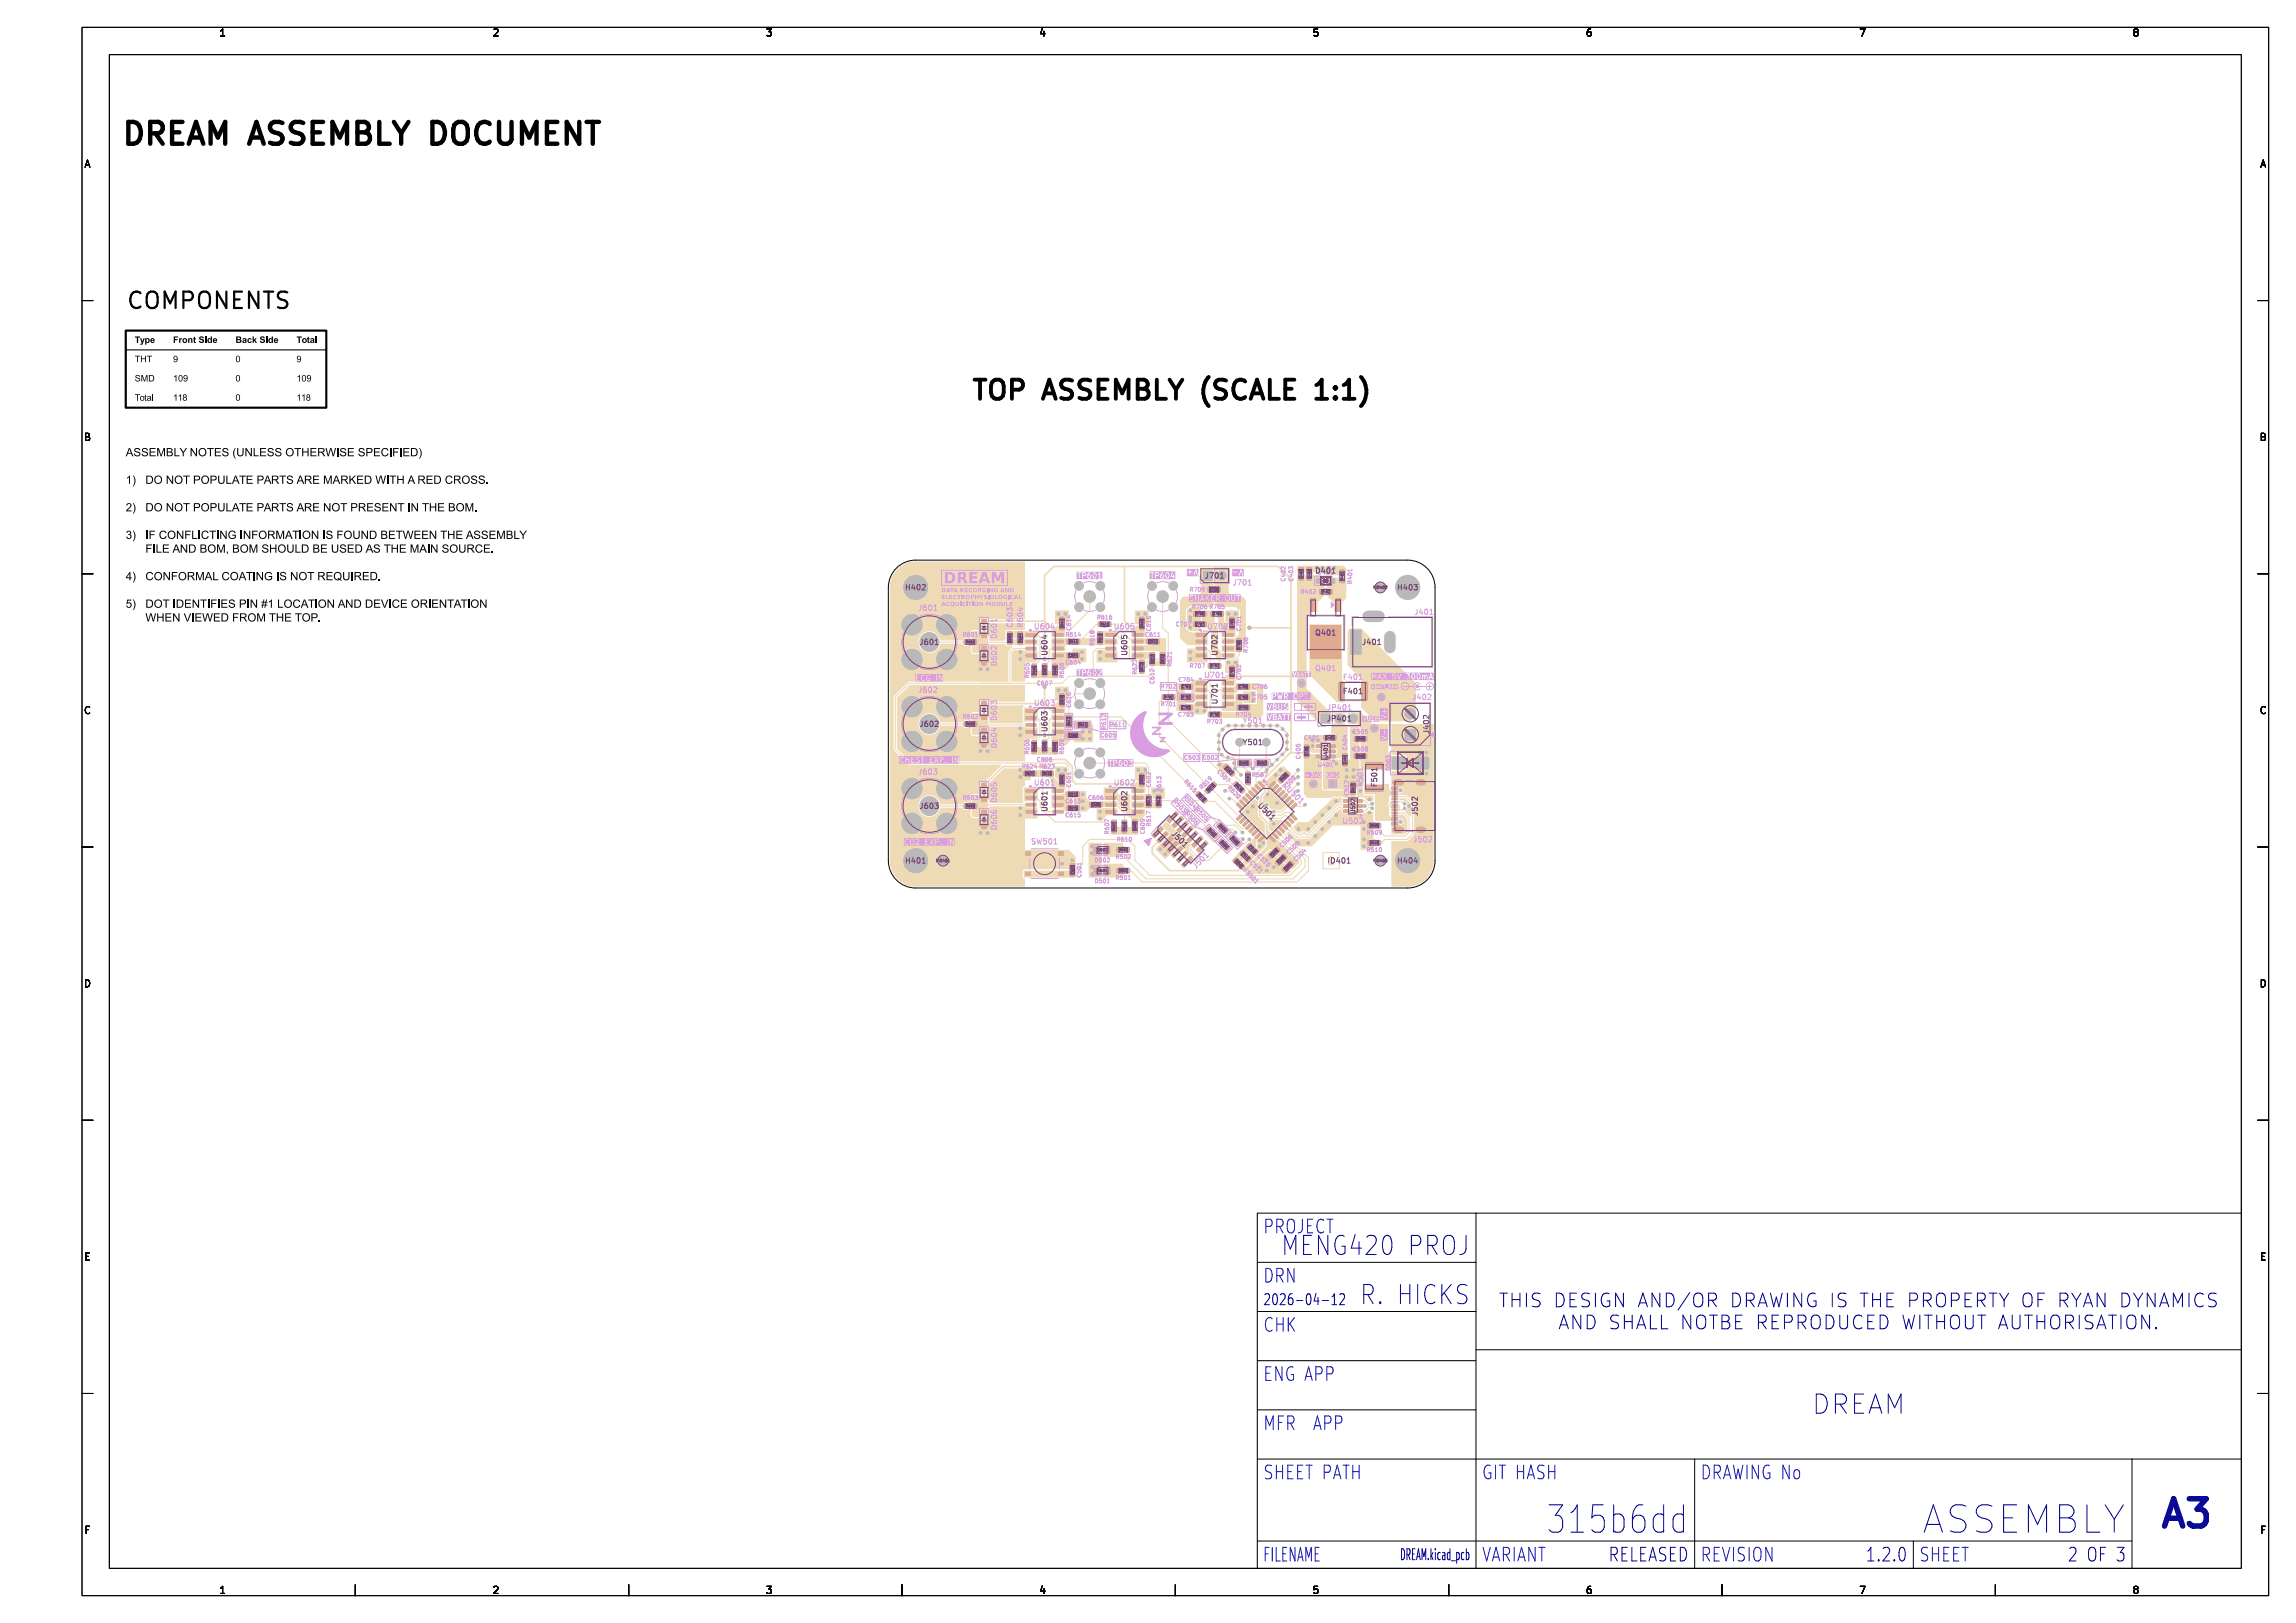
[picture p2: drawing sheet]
<svg xmlns="http://www.w3.org/2000/svg" width="420mm" height="297mm" viewBox="0 0 420 297" stroke-linecap="round" stroke-linejoin="round" font-family="sans-serif">
<defs><g id="words">
<g font-size="6.7" fill="#fff">
<text x="356.9" y="281">ASSEMBLY</text>
<text x="396" y="279.5">A3</text>
</g>
<g font-size="5.3" fill="#fff">
<text x="22" y="26.5">DREAM ASSEMBLY DOCUMENT</text>
<text x="286.5" y="281">315b6dd</text>
</g>
<g font-size="4.7" fill="#fff">
<text x="180.6" y="73.1">TOP ASSEMBLY (SCALE 1:1)</text>
<text x="333" y="258.8">DREAM</text>
</g>
<g font-size="4" fill="#fff">
<text x="23" y="56.5">COMPONENTS</text>
<text x="240.1" y="230">MENG420 PROJ</text>
<text x="249.7" y="239">R. HICKS</text>
</g>
<text font-size="3.3" fill="#fff" x="231.6" y="241.3">THIS DESIGN AND/OR DRAWING IS THE PROPERTY OF RYAN DYNAMICSAND SHALL NOTBE REPRODUCED WITHOUT A</text>
<g font-size="2.7" fill="#fff">
<text x="231" y="225.5">PROJECT</text>
<text x="231" y="234.5">DRN</text>
<text x="231" y="243.5">CHK</text>
<text x="231" y="252.5">ENG APP</text>
<text x="231" y="261.5">MFR APP</text>
<text x="231" y="270.5">SHEET PATH</text>
<text x="271" y="270.5">GIT HASH</text>
<text x="311" y="270.5">DRAWING No</text>
<text x="271" y="285.8">VARIANT</text>
<text x="296.1" y="285.8">RELEASED</text>
<text x="311" y="285.8">REVISION</text>
<text x="341" y="285.8">1.2.0</text>
<text x="351" y="285.8">SHEET</text>
<text x="379.4" y="285.8">2 OF 3</text>
</g>
<g font-size="2" fill="#fff">
<text x="242.9" y="158.2">1</text>
<text x="231" y="239">2026-04-12</text>
<text x="231" y="285.8">FILENAME</text>
</g>
<g font-size="1.7" fill="#fff">
<text x="40" y="6.6">1</text>
<text x="90" y="6.6">2</text>
<text x="140" y="6.6">3</text>
<text x="190" y="6.6">4</text>
<text x="240" y="6.6">5</text>
<text x="290" y="6.6">6</text>
<text x="340" y="6.6">7</text>
<text x="390" y="6.6">8</text>
<text x="15.5" y="30.6">A</text>
<text x="413.5" y="30.6">A</text>
<text x="15.5" y="80.6">B</text>
<text x="413.5" y="80.6">B</text>
<text x="15.5" y="130.6">C</text>
<text x="413.5" y="130.6">C</text>
<text x="15.5" y="180.6">D</text>
<text x="413.5" y="180.6">D</text>
<text x="15.5" y="230.6">E</text>
<text x="413.5" y="230.6">E</text>
<text x="15.5" y="280.6">F</text>
<text x="413.5" y="280.6">F</text>
<text x="40" y="291.7">1</text>
<text x="90" y="291.7">2</text>
<text x="140" y="291.7">3</text>
<text x="190" y="291.7">4</text>
<text x="240" y="291.7">5</text>
<text x="290" y="291.7">6</text>
<text x="340" y="291.7">7</text>
<text x="390" y="291.7">8</text>
</g>
<g font-size="1.3" fill="#fff">
<text x="165.9" y="108">H402</text>
<text x="220.6" y="105.8">J701</text>
<text x="225.4" y="107.1">J701</text>
<text x="240.9" y="104.9">D401</text>
<text x="255.9" y="108">H403</text>
<text x="168.1" y="111.7">J601</text>
<text x="258.9" y="112.5">J401</text>
<text x="168.4" y="118">J601</text>
<text x="182.3" y="116.6" transform="rotate(-90 182.3 116.6)">D601</text>
<text x="185.2" y="114.6" transform="rotate(-90 185.2 114.6)">C603</text>
<text x="187.1" y="114.6" transform="rotate(-90 187.1 114.6)">R604</text>
<text x="189.5" y="115.1">U604</text>
<text x="191.6" y="119.7" transform="rotate(-90 191.6 119.7)">U604</text>
<text x="204.1" y="115.1">U605</text>
<text x="206.2" y="119.7" transform="rotate(-90 206.2 119.7)">U605</text>
<text x="221.1" y="115.1">U702</text>
<text x="222.7" y="119.7" transform="rotate(-90 222.7 119.7)">U702</text>
<text x="240.9" y="116.3">Q401</text>
<text x="249.3" y="118">J401</text>
<text x="182.3" y="121.6" transform="rotate(-90 182.3 121.6)">D602</text>
<text x="220.6" y="124">U701</text>
<text x="240.9" y="122.8">Q401</text>
<text x="245.9" y="124.4">F401</text>
<text x="168.1" y="126.7">J602</text>
<text x="182.3" y="131.6" transform="rotate(-90 182.3 131.6)">D603</text>
<text x="189.5" y="129.1">U603</text>
<text x="222.7" y="128.5" transform="rotate(-90 222.7 128.5)">U701</text>
<text x="243" y="132">JP401</text>
<text x="243" y="130">JP401</text>
<text x="245.9" y="127">F401</text>
<text x="258.5" y="128.1">J402</text>
<text x="168.4" y="133">J602</text>
<text x="182.3" y="136.6" transform="rotate(-90 182.3 136.6)">D604</text>
<text x="191.6" y="133.6" transform="rotate(-90 191.6 133.6)">U603</text>
<text x="227.6" y="136.3">Y501</text>
<text x="227.6" y="132.4">Y501</text>
<text x="261.4" y="134.1" transform="rotate(-90 261.4 134.1)">J402</text>
<text x="168.1" y="141.7">J603</text>
<text x="189.5" y="143.7">U601</text>
<text x="204.1" y="143.7">U602</text>
<text x="249.2" y="143.8" transform="rotate(-90 249.2 143.8)">F501</text>
<text x="251.9" y="143.8" transform="rotate(-90 251.9 143.8)">F501</text>
<text x="168.4" y="148">J603</text>
<text x="182.3" y="146.6" transform="rotate(-90 182.3 146.6)">D605</text>
<text x="191.6" y="148.2" transform="rotate(-90 191.6 148.2)">U601</text>
<text x="206.2" y="148.2" transform="rotate(-90 206.2 148.2)">U602</text>
<text x="230.2" y="147.7" transform="rotate(45 230.2 147.7)">U501</text>
<text x="235.5" y="144.8" transform="rotate(45 235.5 144.8)">U501</text>
<text x="259.3" y="149.1" transform="rotate(-90 259.3 149.1)">J502</text>
<text x="182.3" y="151.6" transform="rotate(-90 182.3 151.6)">D606</text>
<text x="189.1" y="154.5">SW501</text>
<text x="214.4" y="152.8" transform="rotate(45 214.4 152.8)">J501</text>
<text x="245.9" y="150.7">U502</text>
<text x="258.7" y="154.1">J502</text>
<text x="165.9" y="158">H401</text>
<text x="218.9" y="158.9" transform="rotate(-45 218.9 158.9)">J501</text>
<text x="243" y="158">ID401</text>
<text x="255.9" y="158">H404</text>
<text x="256.9" y="285.5">DREAM.kicad_pcb</text>
</g>
<g font-size="1" fill="#fff">
<text x="235.1" y="106.2" transform="rotate(-90 235.1 106.2)">C402</text>
<text x="236.5" y="106.2" transform="rotate(-90 236.5 106.2)">C403</text>
<text x="241.3" y="105.1">D401</text>
<text x="247.3" y="106.7" transform="rotate(-90 247.3 106.7)">R401</text>
<text x="200.9" y="113.3">R616</text>
<text x="217.8" y="108.3">R709</text>
<text x="218.3" y="111.4">R706</text>
<text x="221.4" y="111.4">R705</text>
<text x="238.1" y="108.7">R402</text>
<text x="176.3" y="116.5">R601</text>
<text x="195.1" y="116.5">R614</text>
<text x="195.9" y="115.2" transform="rotate(-90 195.9 115.2)">C614</text>
<text x="200.2" y="118" transform="rotate(-90 200.2 118)">R618</text>
<text x="209.7" y="116.5">C611</text>
<text x="210.5" y="115.3" transform="rotate(-90 210.5 115.3)">C616</text>
<text x="215.3" y="114.6">C707</text>
<text x="227" y="115.3" transform="rotate(-90 227 115.3)">C701</text>
<text x="228.3" y="119.3" transform="rotate(-90 228.3 119.3)">R708</text>
<text x="188.3" y="123.9" transform="rotate(-90 188.3 123.9)">R605</text>
<text x="189.9" y="125.4">C607</text>
<text x="194.6" y="123.9" transform="rotate(-90 194.6 123.9)">R608</text>
<text x="195.1" y="121.6">C604</text>
<text x="208" y="123.3" transform="rotate(-90 208 123.3)">R622</text>
<text x="211.1" y="125" transform="rotate(-90 211.1 125)">C612</text>
<text x="212.5" y="126">R702</text>
<text x="214.3" y="121.8" transform="rotate(-90 214.3 121.8)">R621</text>
<text x="215.8" y="124.8">C704</text>
<text x="217.8" y="122.2">R707</text>
<text x="227" y="124.2" transform="rotate(-90 227 124.2)">C702</text>
<text x="176.3" y="131.5">R602</text>
<text x="195.9" y="129.3" transform="rotate(-90 195.9 129.3)">C610</text>
<text x="212.5" y="129.2">R701</text>
<text x="215.7" y="131.1">C703</text>
<text x="226.3" y="131.1">R704</text>
<text x="229.2" y="126">C706</text>
<text x="229.2" y="127.9">C705</text>
<text x="188.3" y="137.9" transform="rotate(-90 188.3 137.9)">R606</text>
<text x="194.6" y="137.9" transform="rotate(-90 194.6 137.9)">R609</text>
<text x="201.5" y="134.9">C605</text>
<text x="202.3" y="133.2" transform="rotate(-90 202.3 133.2)">R612</text>
<text x="203.3" y="133">R611</text>
<text x="221" y="132.4">R703</text>
<text x="238.8" y="135.4">C401</text>
<text x="246.4" y="137" transform="rotate(-90 246.4 137)">C404</text>
<text x="247.7" y="134.3">C505</text>
<text x="247.7" y="137.5">C508</text>
<text x="187.1" y="140.6">R624</text>
<text x="189.9" y="139.4">C608</text>
<text x="190.3" y="140.6">R623</text>
<text x="195.9" y="143.9" transform="rotate(-90 195.9 143.9)">C601</text>
<text x="210.5" y="143.9" transform="rotate(-90 210.5 143.9)">C602</text>
<text x="216.6" y="143.3" transform="rotate(45 216.6 143.3)">R615</text>
<text x="216.8" y="139">C503</text>
<text x="220.2" y="139">C502</text>
<text x="222.7" y="141.4" transform="rotate(45 222.7 141.4)">C507</text>
<text x="229.2" y="142.2">R507</text>
<text x="237.9" y="138.7" transform="rotate(-90 237.9 138.7)">C405</text>
<text x="241.3" y="140.3">U401</text>
<text x="242.9" y="138.7" transform="rotate(-90 242.9 138.7)">U401</text>
<text x="254.3" y="140.8" transform="rotate(-90 254.3 140.8)">D503</text>
<text x="176.3" y="146.4">R603</text>
<text x="195.1" y="149.5">C615</text>
<text x="195.1" y="147">C613</text>
<text x="199.3" y="146.4">C606</text>
<text x="212.4" y="144.7" transform="rotate(-90 212.4 144.7)">R613</text>
<text x="214.7" y="147" transform="rotate(45 214.7 147)">R503</text>
<text x="216.6" y="146.2" transform="rotate(45 216.6 146.2)">R504</text>
<text x="216.9" y="149.2" transform="rotate(45 216.9 149.2)">R506</text>
<text x="218.8" y="148.4" transform="rotate(45 218.8 148.4)">R505</text>
<text x="220" y="144.4" transform="rotate(-45 220 144.4)">R619</text>
<text x="224.6" y="144.4" transform="rotate(45 224.6 144.4)">R620</text>
<text x="235.3" y="144.3" transform="rotate(-45 235.3 144.3)">R508</text>
<text x="246.7" y="145.4" transform="rotate(-90 246.7 145.4)">C512</text>
<text x="247.9" y="148.7" transform="rotate(-90 247.9 148.7)">U502</text>
<text x="202.9" y="152.5" transform="rotate(-90 202.9 152.5)">R607</text>
<text x="204.5" y="154">R610</text>
<text x="209.4" y="152.4" transform="rotate(-90 209.4 152.4)">C609</text>
<text x="210.5" y="151" transform="rotate(-90 210.5 151)">R617</text>
<text x="234.7" y="155" transform="rotate(-45 234.7 155)">C506</text>
<text x="250.2" y="152.7">R509</text>
<text x="250.2" y="155.9">R510</text>
<text x="197.8" y="160.4" transform="rotate(-90 197.8 160.4)">C501</text>
<text x="200.5" y="157.8">D502</text>
<text x="200.5" y="161.6">D501</text>
<text x="204.3" y="157.2">R502</text>
<text x="204.3" y="161">R501</text>
<text x="227.5" y="159.5" transform="rotate(45 227.5 159.5)">FB501</text>
<text x="228.7" y="158.1" transform="rotate(45 228.7 158.1)">C511</text>
<text x="230.1" y="156.9" transform="rotate(45 230.1 156.9)">C510</text>
<text x="235.9" y="156.3" transform="rotate(-45 235.9 156.3)">C509</text>
<text x="237.2" y="157.6" transform="rotate(-45 237.2 157.6)">C504</text>
</g>
<g font-size=".7" fill="#fff">
<text x="251.3" y="107.7">FID402</text>
<text x="200.9" y="155.8">D502</text>
<text x="171.3" y="157.7">FID401</text>
<text x="200.9" y="159.6">D501</text>
<text x="251.3" y="157.7">FID403</text>
</g>
<g font-size=".5" fill="#fff">
<text x="238.2" y="105.6" transform="rotate(-90 238.2 105.6)">C402</text>
<text x="239.7" y="105.6" transform="rotate(-90 239.7 105.6)">C403</text>
<text x="245.7" y="106.1" transform="rotate(-90 245.7 106.1)">R401</text>
<text x="218.8" y="112.5">R706</text>
<text x="221.4" y="108.1">R709</text>
<text x="222" y="112.5">R705</text>
<text x="241.9" y="108.5">R402</text>
<text x="176.9" y="117.7">R601</text>
<text x="184.9" y="117.4" transform="rotate(-90 184.9 117.4)">C603</text>
<text x="186.8" y="117.4" transform="rotate(-90 186.8 117.4)">R604</text>
<text x="194.4" y="114.7" transform="rotate(-90 194.4 114.7)">C614</text>
<text x="195.7" y="117.6">R614</text>
<text x="201.4" y="114.4">R616</text>
<text x="201.4" y="117.4" transform="rotate(-90 201.4 117.4)">R618</text>
<text x="209.1" y="114.7" transform="rotate(-90 209.1 114.7)">C616</text>
<text x="210.3" y="117.6">C611</text>
<text x="218.8" y="114.4">C707</text>
<text x="225.6" y="114.7" transform="rotate(-90 225.6 114.7)">C701</text>
<text x="226.8" y="118.7" transform="rotate(-90 226.8 118.7)">R708</text>
<text x="189.4" y="123.3" transform="rotate(-90 189.4 123.3)">R605</text>
<text x="191.3" y="123.3" transform="rotate(-90 191.3 123.3)">C607</text>
<text x="193.2" y="123.3" transform="rotate(-90 193.2 123.3)">R608</text>
<text x="195.7" y="120.2">C604</text>
<text x="209.1" y="122.7" transform="rotate(-90 209.1 122.7)">R622</text>
<text x="211" y="121.2" transform="rotate(-90 211 121.2)">C612</text>
<text x="212.9" y="121.2" transform="rotate(-90 212.9 121.2)">R621</text>
<text x="216.3" y="125.9">C704</text>
<text x="221.5" y="122.1">R707</text>
<text x="225.6" y="123.6" transform="rotate(-90 225.6 123.6)">C702</text>
<text x="226.8" y="125.9">C706</text>
<text x="194.4" y="128.7" transform="rotate(-90 194.4 128.7)">C610</text>
<text x="213.1" y="127.8">R701</text>
<text x="216.3" y="129.7">C703</text>
<text x="216.3" y="127.8">R702</text>
<text x="221.5" y="130.9">R703</text>
<text x="226.8" y="127.8">C705</text>
<text x="226.8" y="129.7">R704</text>
<text x="176.9" y="132.7">R602</text>
<text x="189.4" y="137.3" transform="rotate(-90 189.4 137.3)">R606</text>
<text x="191.3" y="137.2" transform="rotate(-90 191.3 137.2)">C608</text>
<text x="193.2" y="137.3" transform="rotate(-90 193.2 137.3)">R609</text>
<text x="195.7" y="134.8">C605</text>
<text x="195.7" y="132.7" transform="rotate(-90 195.7 132.7)">R612</text>
<text x="197.4" y="132.9">R611</text>
<text x="242.6" y="135.2">C401</text>
<text x="248.2" y="135.4">C505</text>
<text x="187.7" y="141.7">R624</text>
<text x="190.9" y="141.7">R623</text>
<text x="194.4" y="143.3" transform="rotate(-90 194.4 143.3)">C601</text>
<text x="209.1" y="143.3" transform="rotate(-90 209.1 143.3)">C602</text>
<text x="224.2" y="140.7" transform="rotate(45 224.2 140.7)">C507</text>
<text x="226" y="143.8" transform="rotate(45 226 143.8)">R620</text>
<text x="226.9" y="139.8">C503</text>
<text x="228.5" y="143.1" transform="rotate(-90 228.5 143.1)">R507</text>
<text x="230.2" y="139.8">C502</text>
<text x="234.5" y="142.8" transform="rotate(-45 234.5 142.8)">R508</text>
<text x="239.2" y="138.1" transform="rotate(-90 239.2 138.1)">C405</text>
<text x="246.2" y="139.7" transform="rotate(-90 246.2 139.7)">C404</text>
<text x="248.2" y="138.6">C508</text>
<text x="176.9" y="147.7">R603</text>
<text x="195.7" y="148.1">C615</text>
<text x="195.7" y="145.6">C613</text>
<text x="199.8" y="147.5">C606</text>
<text x="210.3" y="147.3" transform="rotate(-90 210.3 147.3)">R617</text>
<text x="212.1" y="147.3" transform="rotate(-90 212.1 147.3)">R613</text>
<text x="219.2" y="145.6" transform="rotate(45 219.2 145.6)">R615</text>
<text x="221.2" y="144.8" transform="rotate(-45 221.2 144.8)">R619</text>
<text x="247.7" y="144.9" transform="rotate(-90 247.7 144.9)">C512</text>
<text x="204" y="151.9" transform="rotate(-90 204 151.9)">R607</text>
<text x="204.8" y="155.7">R502</text>
<text x="205.9" y="151.9" transform="rotate(-90 205.9 151.9)">R610</text>
<text x="207.8" y="151.9" transform="rotate(-90 207.8 151.9)">C609</text>
<text x="221.1" y="152" transform="rotate(45 221.1 152)">R503</text>
<text x="223" y="151.3" transform="rotate(45 223 151.3)">R504</text>
<text x="223.3" y="154.3" transform="rotate(45 223.3 154.3)">R506</text>
<text x="225.3" y="153.5" transform="rotate(45 225.3 153.5)">R505</text>
<text x="228.5" y="155.1" transform="rotate(45 228.5 155.1)">C510</text>
<text x="250.8" y="151.3">R509</text>
<text x="250.8" y="154.4">R510</text>
<text x="196.4" y="159.8" transform="rotate(-90 196.4 159.8)">C501</text>
<text x="204.8" y="159.5">R501</text>
<text x="225.9" y="157.6" transform="rotate(45 225.9 157.6)">FB501</text>
<text x="227.2" y="156.4" transform="rotate(45 227.2 156.4)">C511</text>
<text x="232.8" y="156.7" transform="rotate(-45 232.8 156.7)">C506</text>
<text x="234" y="157.9" transform="rotate(-45 234 157.9)">C509</text>
<text x="235.3" y="159.2" transform="rotate(-45 235.3 159.2)">C504</text>
</g>
</g></defs>
<path d="M163.7 104.3a5 5 0 0 1 3.8-1.8h90a5 5 0 0 1 5 5v50a5 5 0 0 1-5 5h-90a5 5 0 0 1-5-5v-50a5 5 0 0 1 1.2-3.2z" fill="none" stroke="#000" stroke-width=".18"/>
<path d="M243.1 158.2h.8M243.1 157.1l.4-.4v1.5" fill="none" stroke="#eedab5" stroke-width=".3"/>
<path d="M242 156h3v3h-3z" fill="none" stroke="#eedab5" stroke-width=".2"/>
<g fill="#eedab5">
<path d="M248 148.2h1.2l.1 .5h-1.2z" fill-rule="evenodd"/>
<path d="M248 147.2h1.2l.1 .5-1.2 .1z" fill-rule="evenodd"/>
<path d="M248 146.3h1.2l.1 .5h-1.2z" fill-rule="evenodd"/>
<path d="M245.7 146.3h1.2l.1 .5h-1.2z" fill-rule="evenodd"/>
<path d="M245.7 147.2h1.2l.1 .5-1.2 .1z" fill-rule="evenodd"/>
<path d="M245.7 148.2h1.2l.1 .5h-1.2z" fill-rule="evenodd"/>
<path d="M195.1 132.5h.8v.7h-.8z" fill-rule="evenodd"/>
<path d="M195.1 130.9h.8v.6h-.8z" fill-rule="evenodd"/>
<path d="M192.6 123.2h.8v.7h-.8z" fill-rule="evenodd"/>
<path d="M192.6 121.5h.8v.7h-.8z" fill-rule="evenodd"/>
<path d="M179.6 148.3h.8v.9h-.8z" fill-rule="evenodd"/>
<path d="M179.6 150.8h.8v.9h-.8z" fill-rule="evenodd"/>
<path d="M195.2 117h.7v.8h-.7z" fill-rule="evenodd"/>
<path d="M196.8 117h.7v.8h-.7z" fill-rule="evenodd"/>
<path d="M208.4 120.9h.9v.7h-.9z" fill-rule="evenodd"/>
<path d="M208.4 122.5h.9v.7h-.9z" fill-rule="evenodd"/>
<path d="M227.9 129.1h.7v.8h-.7z" fill-rule="evenodd"/>
<path d="M226.3 129.1h.7v.8h-.7z" fill-rule="evenodd"/>
<path d="M241.6 130.7h1.7v1.6h-1.7z" fill-rule="evenodd"/>
<path d="M232 156.4l.4-.3h.2l.4 .4 .1 .2-.4 .4-.2 .1-.5-.5z" fill-rule="evenodd"/>
<path d="M233.4 155h.3l.5 .4-.1 .3-.4 .4-.2-.1-.4-.4v-.2z" fill-rule="evenodd"/>
<path d="M229.5 155.5h.3l.4 .5-.6 .5-.5-.5z" fill-rule="evenodd"/>
<path d="M228.4 154.4h.3l.4 .5-.6 .5-.5-.5z" fill-rule="evenodd"/>
<path d="M198.5 132.2h.7v.9h-.7z" fill-rule="evenodd"/>
<path d="M196.9 132.2h.7v.9h-.7z" fill-rule="evenodd"/>
<path d="M200.8 117.3h.9v.6h-.9z" fill-rule="evenodd"/>
<path d="M200.8 115.6h.9v.7h-.9z" fill-rule="evenodd"/>
<path d="M190.7 121.5h.8v.7h-.8z" fill-rule="evenodd"/>
<path d="M190.7 123h.8v.8h-.8z" fill-rule="evenodd"/>
<path d="M225.9 157h.3l.4 .5-.5 .6-.6-.6z" fill-rule="evenodd"/>
<path d="M226.7 158.5l.5-.4 .5 .5-.5 .6-.5-.4z" fill-rule="evenodd"/>
<path d="M179.6 128.3h.8v.9h-.8z" fill-rule="evenodd"/>
<path d="M179.6 130.8h.8v.9h-.8z" fill-rule="evenodd"/>
<path d="M220.7 144.3l.2-.1 .5 .5v.2l-.4 .4-.2-.1-.4-.4z" fill-rule="evenodd"/>
<path d="M221.6 143.4l.5-.3 .4 .4 .1 .2-.3 .4h-.3l-.5-.5z" fill-rule="evenodd"/>
<path d="M179.6 133.3h.8v.9h-.8z" fill-rule="evenodd"/>
<path d="M179.6 135.8h.8v.9h-.8z" fill-rule="evenodd"/>
<path d="M221 151.3h.2l.4 .4-.5 .6-.5-.5z" fill-rule="evenodd"/>
<path d="M221.8 152.9l.5-.5 .5 .5-.6 .6-.4-.4z" fill-rule="evenodd"/>
<path d="M187.7 144.5l1.8-.1 .1 .5-1.9 .1z" fill-rule="evenodd"/>
<path d="M187.7 145.7h1.8l.1 .5-1.9 .1z" fill-rule="evenodd"/>
<path d="M187.7 147h1.8l.1 .5h-1.9z" fill-rule="evenodd"/>
<path d="M187.7 148.3l1.8-.1 .1 .5-1.9 .1z" fill-rule="evenodd"/>
<path d="M192.6 148.3l1.8-.1 .1 .5-1.8 .1z" fill-rule="evenodd"/>
<path d="M192.6 147h1.8l.1 .5h-1.8z" fill-rule="evenodd"/>
<path d="M192.6 145.7h1.8l.1 .5-1.8 .1z" fill-rule="evenodd"/>
<path d="M192.6 144.5l1.8-.1 .1 .5-1.8 .1z" fill-rule="evenodd"/>
<path d="M195.7 158h.9v.8h-.9z" fill-rule="evenodd"/>
<path d="M195.7 159.6h.9v.7h-.9z" fill-rule="evenodd"/>
<path d="M203.4 150.1h.8v.7h-.8z" fill-rule="evenodd"/>
<path d="M203.4 151.7h.8v.7h-.8z" fill-rule="evenodd"/>
<path d="M209.7 147.1h.8v.7h-.8z" fill-rule="evenodd"/>
<path d="M209.7 145.5h.8v.6h-.8z" fill-rule="evenodd"/>
<path d="M176.3 147.1h.7v.8h-.7z" fill-rule="evenodd"/>
<path d="M178 147.1h.7v.8h-.7z" fill-rule="evenodd"/>
<path d="M186.2 115.6h.8v.7h-.8z" fill-rule="evenodd"/>
<path d="M186.2 117.3h.8v.6h-.8z" fill-rule="evenodd"/>
<path d="M243 107.9h.7v.8h-.7z" fill-rule="evenodd"/>
<path d="M241.3 107.9h.7v.8h-.7z" fill-rule="evenodd"/>
<path d="M224.1 140h.3l.4 .4-.5 .6-.6-.5z" fill-rule="evenodd"/>
<path d="M224.9 141.4l.5-.4 .5 .5-.6 .6-.4-.4z" fill-rule="evenodd"/>
<path d="M179.6 143.3h.8v.9h-.8z" fill-rule="evenodd"/>
<path d="M179.6 145.8h.8v.9h-.8z" fill-rule="evenodd"/>
<path d="M249.8 143.8h3.1l.2 .2v.7l-.3 .2h-2.9l-.2-.3z" fill-rule="evenodd"/>
<path d="M249.8 139.6l3.1-.1 .2 .2v.8l-.3 .1h-2.9l-.2-.2z" fill-rule="evenodd"/>
<path d="M230.3 143h.2l.9 .9-.2 .3h-.2l-.9-.9z" fill-rule="evenodd"/>
<path d="M229.6 143.7l.3-.2 .9 .9v.2l-.4 .2-.8-.9z" fill-rule="evenodd"/>
<path d="M229.2 144.1h.1l.9 .9-.1 .3h-.2l-.9-.8z" fill-rule="evenodd"/>
<path d="M228.4 144.9l.4-.2 .9 .9v.1l-.4 .2-.9-.9z" fill-rule="evenodd"/>
<path d="M228 145.2h.2l.9 .9-.2 .4h-.2l-.8-.9z" fill-rule="evenodd"/>
<path d="M227.3 146l.3-.2 .9 .9v.2l-.3 .1-.9-.8z" fill-rule="evenodd"/>
<path d="M226.9 146.4h.2l.9 .9-.2 .3h-.2l-.9-.9z" fill-rule="evenodd"/>
<path d="M226.2 147.1l.3-.2 .9 .9v.2l-.4 .2-.8-.9z" fill-rule="evenodd"/>
<path d="M227 148.9h.2l.2 .3-1 .9-.3-.3z" fill-rule="evenodd"/>
<path d="M226.7 150.3l1-.9 .3 .3-1 1-.3-.2z" fill-rule="evenodd"/>
<path d="M228.2 150h.2l.2 .3-1.1 1-.2-.4z" fill-rule="evenodd"/>
<path d="M228.7 150.6h.2l.2 .3-1 .9-.3-.3z" fill-rule="evenodd"/>
<path d="M229.3 151.1h.2l.2 .4-1.1 .9-.2-.3z" fill-rule="evenodd"/>
<path d="M229 152.6l.9-.9 .4 .2-1 1.1-.3-.2z" fill-rule="evenodd"/>
<path d="M230.4 152.3h.2l.2 .3-1 .9-.3-.3z" fill-rule="evenodd"/>
<path d="M231 152.8h.2l.2 .4-1.1 .9-.2-.3z" fill-rule="evenodd"/>
<path d="M232.2 152.8h.2l.9 .9-.2 .4h-.1l-.9-.9z" fill-rule="evenodd"/>
<path d="M232.6 152.5l.4-.2 .9 .9v.1l-.4 .2-.9-.9z" fill-rule="evenodd"/>
<path d="M233.4 151.7h.2l.8 .9-.1 .3h-.2l-.9-.8z" fill-rule="evenodd"/>
<path d="M233.9 151.1h.2l.9 1-.2 .3-1.1-.9z" fill-rule="evenodd"/>
<path d="M234.5 150.6h.2l.9 .9-.2 .3h-.2l-.9-.9z" fill-rule="evenodd"/>
<path d="M235.1 150h.2l.9 .9-.3 .4-1-1z" fill-rule="evenodd"/>
<path d="M235.6 149.4h.2l.9 .9-.2 .4h-.2l-.8-.9z" fill-rule="evenodd"/>
<path d="M236.2 148.9h.2l.9 .9-.3 .3-1-.9z" fill-rule="evenodd"/>
<path d="M236.9 146.9h.2l.2 .4-1.1 .9-.2-.3z" fill-rule="evenodd"/>
<path d="M236.3 146.4h.2l.2 .3-1 .9-.3-.3z" fill-rule="evenodd"/>
<path d="M235.8 145.8h.2l.2 .3-1.1 1-.2-.4z" fill-rule="evenodd"/>
<path d="M234.3 146.1l1-.9 .3 .3-1 1-.3-.2z" fill-rule="evenodd"/>
<path d="M234.6 144.7h.2l.2 .3-1 .9-.3-.3z" fill-rule="evenodd"/>
<path d="M233.2 145l.9-.9 .4 .2-1 1.1-.3-.2z" fill-rule="evenodd"/>
<path d="M233.5 143.5h.2l.2 .4-1 .9-.3-.3z" fill-rule="evenodd"/>
<path d="M232.1 143.9l.9-.9 .3 .2-.9 1-.3-.2z" fill-rule="evenodd"/>
<path d="M200.3 158.7l.7-.1 .2 .2v1l-.1 .2h-.6l-.2-.1z" fill-rule="evenodd"/>
<path d="M202.2 158.7l.6-.1 .3 .2v1l-.2 .2h-.5l-.3-.1z" fill-rule="evenodd"/>
<path d="M176.3 132.1h.7v.8h-.7z" fill-rule="evenodd"/>
<path d="M178 132.1h.7v.8h-.7z" fill-rule="evenodd"/>
<path d="M226.2 116.9h.9v.7h-.9z" fill-rule="evenodd"/>
<path d="M226.2 118.5h.9v.7h-.9z" fill-rule="evenodd"/>
<path d="M220.1 104.5h1.7v1.7h-1.7z" fill-rule="evenodd"/>
<path d="M243 138.2h1.2l.1 .5h-1.2z" fill-rule="evenodd"/>
<path d="M243 137.2h1.2l.1 .5-1.2 .1z" fill-rule="evenodd"/>
<path d="M243 136.3h1.2l.1 .5h-1.2z" fill-rule="evenodd"/>
<path d="M240.7 136.3h1.2l.1 .5h-1.2z" fill-rule="evenodd"/>
<path d="M240.7 138.2h1.2l.1 .5h-1.2z" fill-rule="evenodd"/>
<path d="M187.2 141.1h.7v.9h-.7z" fill-rule="evenodd"/>
<path d="M188.8 141.1h.7v.9h-.7z" fill-rule="evenodd"/>
<path d="M190.4 141.1h.6v.9h-.6z" fill-rule="evenodd"/>
<path d="M192 141.1h.7v.9h-.7z" fill-rule="evenodd"/>
<path d="M184.3 115.6h.8v.8h-.8z" fill-rule="evenodd"/>
<path d="M184.3 117.2h.8v.7h-.8z" fill-rule="evenodd"/>
<path d="M226 143h.2l.4 .4-.6 .6-.5-.4z" fill-rule="evenodd"/>
<path d="M227.1 144.2h.3l.4 .4-.6 .6-.5-.5z" fill-rule="evenodd"/>
<path d="M219.1 144.9h.3l.3 .4-.6 .6-.4-.5z" fill-rule="evenodd"/>
<path d="M219.9 146.4l.5-.4 .5 .4-.6 .6-.4-.3z" fill-rule="evenodd"/>
<path d="M218.8 124.8l1.8-.1 .1 .5-1.9 .1z" fill-rule="evenodd"/>
<path d="M218.8 126h1.8l.1 .5-1.9 .1z" fill-rule="evenodd"/>
<path d="M218.8 127.3h1.8l.1 .5-1.9 .1z" fill-rule="evenodd"/>
<path d="M218.8 128.6h1.8l.1 .5h-1.9z" fill-rule="evenodd"/>
<path d="M223.7 128.6h1.8l.1 .5h-1.8z" fill-rule="evenodd"/>
<path d="M223.7 127.3h1.8l.1 .5-1.8 .1z" fill-rule="evenodd"/>
<path d="M223.7 126h1.8l.1 .5-1.8 .1z" fill-rule="evenodd"/>
<path d="M223.7 124.8l1.8-.1 .1 .5-1.8 .1z" fill-rule="evenodd"/>
<path d="M245.1 105.9h.8v.7h-.8z" fill-rule="evenodd"/>
<path d="M245.1 104.3h.8v.7h-.8z" fill-rule="evenodd"/>
<path d="M221 130.3h.7v.9h-.7z" fill-rule="evenodd"/>
<path d="M222.7 130.3h.7v.9h-.7z" fill-rule="evenodd"/>
<path d="M254.7 138.6h2.3v2.1h-2.3z" fill-rule="evenodd"/>
<path d="M259 138.6h2.3v2.1h-2.3z" fill-rule="evenodd"/>
<path d="M193.8 143.1h.9v.7h-.9z" fill-rule="evenodd"/>
<path d="M193.8 141.5h.9v.8h-.9z" fill-rule="evenodd"/>
<path d="M202.5 113.8h.7v.9h-.7z" fill-rule="evenodd"/>
<path d="M200.9 113.8h.7v.9h-.7z" fill-rule="evenodd"/>
<path d="M208.4 114.5h.9v.8h-.9z" fill-rule="evenodd"/>
<path d="M208.4 112.9h.9v.8h-.9z" fill-rule="evenodd"/>
<path d="M188.8 135.5h.8v.7h-.8z" fill-rule="evenodd"/>
<path d="M188.8 137.1h.8v.7h-.8z" fill-rule="evenodd"/>
<path d="M205.3 151.7h.8v.7h-.8z" fill-rule="evenodd"/>
<path d="M205.3 150.1h.8v.7h-.8z" fill-rule="evenodd"/>
<path d="M250.2 153.8h.7v.9h-.7z" fill-rule="evenodd"/>
<path d="M251.9 153.8h.7v.9h-.7z" fill-rule="evenodd"/>
<path d="M176.3 117.1h.7v.8h-.7z" fill-rule="evenodd"/>
<path d="M178 117.1h.7v.8h-.7z" fill-rule="evenodd"/>
<path d="M195.1 144.9h.8v.9h-.8z" fill-rule="evenodd"/>
<path d="M196.7 144.9h.8v.9h-.8z" fill-rule="evenodd"/>
<path d="M234.9 158.7l.2-.1 .5 .5v.2l-.4 .4-.3-.1-.4-.4v-.2z" fill-rule="evenodd"/>
<path d="M235.7 157.9l.4-.4h.1l.5 .4v.3l-.4 .4h-.2l-.5-.5z" fill-rule="evenodd"/>
<path d="M179.6 113.3h.8v.9h-.8z" fill-rule="evenodd"/>
<path d="M179.6 115.8h.8v.9h-.8z" fill-rule="evenodd"/>
<path d="M211.5 145.5h.8v.6h-.8z" fill-rule="evenodd"/>
<path d="M211.5 147.1h.8v.7h-.8z" fill-rule="evenodd"/>
<path d="M200.9 146.9h.7v.8h-.7z" fill-rule="evenodd"/>
<path d="M199.3 146.9h.8v.8h-.8z" fill-rule="evenodd"/>
<path d="M179.6 118.3h.8v.9h-.8z" fill-rule="evenodd"/>
<path d="M179.6 120.8h.8v.9h-.8z" fill-rule="evenodd"/>
<path d="M202.3 144.5l1.8-.1 .1 .5-1.9 .1z" fill-rule="evenodd"/>
<path d="M202.3 145.7h1.8l.1 .5-1.9 .1z" fill-rule="evenodd"/>
<path d="M202.3 147h1.8l.1 .5h-1.9z" fill-rule="evenodd"/>
<path d="M202.3 148.3l1.8-.1 .1 .5-1.9 .1z" fill-rule="evenodd"/>
<path d="M207.2 148.3l1.8-.1 .1 .5-1.8 .1z" fill-rule="evenodd"/>
<path d="M207.2 147h1.8l.1 .5h-1.8z" fill-rule="evenodd"/>
<path d="M207.2 145.7h1.8l.1 .5-1.8 .1z" fill-rule="evenodd"/>
<path d="M207.2 144.5l1.8-.1 .1 .5-1.8 .1z" fill-rule="evenodd"/>
<path d="M238.6 136.3h.8v.8h-.8z" fill-rule="evenodd"/>
<path d="M238.6 137.9h.8v.8h-.8z" fill-rule="evenodd"/>
<path d="M226.3 127.2h.7v.8h-.7z" fill-rule="evenodd"/>
<path d="M227.8 127.2h.8v.8h-.8z" fill-rule="evenodd"/>
<path d="M200.3 154.9l.7-.1 .2 .2v1l-.1 .2h-.6l-.2-.1z" fill-rule="evenodd"/>
<path d="M202.2 154.9l.6-.1 .3 .2v1l-.2 .2h-.5l-.3-.1z" fill-rule="evenodd"/>
<path d="M233.3 157.7l.4-.4h.2l.4 .4v.3l-.3 .4h-.3l-.4-.5z" fill-rule="evenodd"/>
<path d="M234.7 156.3l.3-.1 .4 .5v.3l-.4 .3h-.3l-.4-.4v-.2z" fill-rule="evenodd"/>
<path d="M212.6 127.2h.7v.8h-.7z" fill-rule="evenodd"/>
<path d="M214.2 127.2h.7v.8h-.7z" fill-rule="evenodd"/>
<path d="M204.3 158.9h.7v.8h-.7z" fill-rule="evenodd"/>
<path d="M206 158.9h.6v.8h-.6z" fill-rule="evenodd"/>
<path d="M226.3 125.3h.7v.8h-.7z" fill-rule="evenodd"/>
<path d="M227.8 125.3h.8v.8h-.8z" fill-rule="evenodd"/>
<path d="M193.8 128.5h.9v.7h-.9z" fill-rule="evenodd"/>
<path d="M193.8 126.9h.9v.8h-.9z" fill-rule="evenodd"/>
<path d="M190.7 135.4h.8v.8h-.8z" fill-rule="evenodd"/>
<path d="M190.7 137h.8v.8h-.8z" fill-rule="evenodd"/>
<path d="M233.8 142.6l.5-.3 .4 .4 .1 .2-.4 .4h-.2l-.5-.5z" fill-rule="evenodd"/>
<path d="M235.2 141.2l.2-.1 .5 .5v.2l-.3 .4-.3-.1-.4-.4z" fill-rule="evenodd"/>
<path d="M249.3 134.8h.7v.8h-.7z" fill-rule="evenodd"/>
<path d="M247.7 134.8h.8v.8h-.8z" fill-rule="evenodd"/>
<path d="M227.9 141.3h.8v.7h-.8z" fill-rule="evenodd"/>
<path d="M227.9 142.9h.8v.7h-.8z" fill-rule="evenodd"/>
<path d="M249.1 124.9l.9-.1 .2 .2v2.9l-.2 .3h-.7l-.2-.2z" fill-rule="evenodd"/>
<path d="M244.9 124.9l.8-.1 .2 .2v2.9l-.1 .3h-.8l-.2-.2z" fill-rule="evenodd"/>
<path d="M257 133.5h1.9v1.9h-1.9z" fill-rule="evenodd"/>
<path d="M247.1 115.2h2v4.6h-2z" fill-rule="evenodd"/>
</g>
<g fill="#eedab5">
<circle cx="245" cy="131.5" r=".85"/>
<circle cx="247.5" cy="131.5" r=".85"/>
<circle cx="212.7" cy="109.2" r="1.1"/>
<circle cx="210.7" cy="107.2" r=".85"/>
<circle cx="210.7" cy="111.1" r=".85"/>
<circle cx="214.6" cy="107.2" r=".85"/>
<circle cx="214.6" cy="111.1" r=".85"/>
<circle cx="199.3" cy="126.9" r="1.1"/>
<circle cx="197.4" cy="125" r=".85"/>
<circle cx="197.4" cy="128.9" r=".85"/>
<circle cx="201.3" cy="125" r=".85"/>
<circle cx="201.3" cy="128.9" r=".85"/>
<circle cx="199.3" cy="139.6" r="1.1"/>
<circle cx="197.4" cy="137.7" r=".85"/>
<circle cx="197.4" cy="141.6" r=".85"/>
<circle cx="201.3" cy="137.7" r=".85"/>
<circle cx="201.3" cy="141.6" r=".85"/>
<circle cx="238.1" cy="125" r=".5"/>
<circle cx="223.5" cy="105.4" r=".85"/>
<circle cx="252.7" cy="127.6" r=".5"/>
<circle cx="167.5" cy="107.5" r="2.25"/>
<circle cx="170" cy="132.5" r="1.78"/>
<circle cx="166.8" cy="129.3" r="1.91"/>
<circle cx="166.8" cy="135.7" r="1.91"/>
<circle cx="173.2" cy="129.3" r="1.91"/>
<circle cx="173.2" cy="135.7" r="1.91"/>
<circle cx="251.4" cy="133.3" r=".5"/>
<circle cx="252.5" cy="157.5" r=".5"/>
<circle cx="167.5" cy="157.5" r="2.25"/>
<circle cx="258" cy="130.6" r="1"/>
</g>
<path d="M250.3 112.8h1.9M254.2 116.5v2" fill="none" stroke="#eedab5" stroke-width="2"/>
<g fill="#eedab5">
<path d="M187.7 115.9h1.8l.1 .5h-1.9z" fill-rule="evenodd"/>
<path d="M187.7 117.2l1.8-.1 .1 .5-1.9 .1z" fill-rule="evenodd"/>
<path d="M187.7 118.4h1.8l.1 .5-1.9 .1z" fill-rule="evenodd"/>
<path d="M187.7 119.7h1.8l.1 .5h-1.9z" fill-rule="evenodd"/>
<path d="M192.6 119.7h1.8l.1 .5h-1.8z" fill-rule="evenodd"/>
<path d="M192.6 118.4h1.8l.1 .5-1.8 .1z" fill-rule="evenodd"/>
<path d="M192.6 117.2l1.8-.1 .1 .5-1.8 .1z" fill-rule="evenodd"/>
<path d="M192.6 115.9h1.8l.1 .5h-1.8z" fill-rule="evenodd"/>
<path d="M215.8 127.2h.6v.8h-.6z" fill-rule="evenodd"/>
<path d="M217.4 127.2h.7v.8h-.7z" fill-rule="evenodd"/>
<path d="M187.7 129.9l1.8-.1 .1 .5-1.9 .1z" fill-rule="evenodd"/>
<path d="M187.7 131.1h1.8l.1 .5-1.9 .1z" fill-rule="evenodd"/>
<path d="M187.7 132.4h1.8l.1 .5h-1.9z" fill-rule="evenodd"/>
<path d="M187.7 133.7l1.8-.1 .1 .5-1.9 .1z" fill-rule="evenodd"/>
<path d="M192.6 133.7l1.8-.1 .1 .5-1.8 .1z" fill-rule="evenodd"/>
<path d="M192.6 132.4h1.8l.1 .5h-1.8z" fill-rule="evenodd"/>
<path d="M192.6 131.1h1.8l.1 .5-1.8 .1z" fill-rule="evenodd"/>
<path d="M192.6 129.9l1.8-.1 .1 .5-1.8 .1z" fill-rule="evenodd"/>
<path d="M219.9 113.8h.7v.8h-.7z" fill-rule="evenodd"/>
<path d="M218.3 113.8h.8v.8h-.8z" fill-rule="evenodd"/>
<path d="M243.3 142.9h1v1h-1z" fill-rule="evenodd"/>
<path d="M223.3 153.5h.2l.4 .5-.6 .6-.5-.5z" fill-rule="evenodd"/>
<path d="M224.4 154.7h.3l.4 .4-.6 .6-.5-.5z" fill-rule="evenodd"/>
<path d="M244.3 109.4h.9v2.4h-.9z" fill-rule="evenodd"/>
<path d="M239.7 114.5h5.6v6h-5.6z" fill-rule="evenodd"/>
<path d="M239.8 109.4h.9v2.4h-.9z" fill-rule="evenodd"/>
<path d="M250.2 150.7h.7v.8h-.7z" fill-rule="evenodd"/>
<path d="M251.9 150.7h.7v.8h-.7z" fill-rule="evenodd"/>
<path d="M243.7 134.6h.7v.8h-.7z" fill-rule="evenodd"/>
<path d="M242.1 134.6h.8v.8h-.8z" fill-rule="evenodd"/>
<path d="M240.8 105.9h.9v.8h-.9z" fill-rule="evenodd"/>
<path d="M243.3 105.9h.9v.8h-.9z" fill-rule="evenodd"/>
<path d="M187.6 155.9h.9l.1 .6h-1z" fill-rule="evenodd"/>
<path d="M193.6 155.9h.9l.1 .6h-1z" fill-rule="evenodd"/>
<path d="M187.6 159.6h.9l.1 .6h-1z" fill-rule="evenodd"/>
<path d="M193.6 159.6h.9l.1 .6h-1z" fill-rule="evenodd"/>
<path d="M249.3 138h.7v.8h-.7z" fill-rule="evenodd"/>
<path d="M247.7 138h.8v.8h-.8z" fill-rule="evenodd"/>
<path d="M212.2 119.4h.9v.7h-.9z" fill-rule="evenodd"/>
<path d="M212.2 121.1h.9v.7h-.9z" fill-rule="evenodd"/>
<path d="M193.8 114.5h.9v.8h-.9z" fill-rule="evenodd"/>
<path d="M193.8 112.9h.9v.8h-.9z" fill-rule="evenodd"/>
<path d="M225.2 152.8h.3l.3 .4-.6 .6-.4-.5z" fill-rule="evenodd"/>
<path d="M226 154.3l.5-.4 .5 .5-.6 .6-.4-.4z" fill-rule="evenodd"/>
<path d="M215.8 129.1h.7v.8h-.7z" fill-rule="evenodd"/>
<path d="M217.3 129.1h.8v.8h-.8z" fill-rule="evenodd"/>
<path d="M225 123.4h.8v.7h-.8z" fill-rule="evenodd"/>
<path d="M225 121.8h.8v.8h-.8z" fill-rule="evenodd"/>
<path d="M195.1 134.2h.8v.8h-.8z" fill-rule="evenodd"/>
<path d="M196.7 134.2h.8v.8h-.8z" fill-rule="evenodd"/>
<path d="M237.6 105.4h.8v.8h-.8z" fill-rule="evenodd"/>
<path d="M237.6 103.8h.8v.8h-.8z" fill-rule="evenodd"/>
<path d="M210.4 121h.8v.7h-.8z" fill-rule="evenodd"/>
<path d="M210.4 119.4h.8v.8h-.8z" fill-rule="evenodd"/>
<path d="M247.1 143.1h.8v.7h-.8z" fill-rule="evenodd"/>
<path d="M247.1 144.6h.8v.8h-.8z" fill-rule="evenodd"/>
<path d="M225 114.5h.8v.8h-.8z" fill-rule="evenodd"/>
<path d="M225 112.9h.8v.8h-.8z" fill-rule="evenodd"/>
<path d="M220.9 107.5h.7v.8h-.7z" fill-rule="evenodd"/>
<path d="M222.6 107.5h.7v.8h-.7z" fill-rule="evenodd"/>
<path d="M195.1 119.5h.8v.9h-.8z" fill-rule="evenodd"/>
<path d="M196.7 119.5h.8v.9h-.8z" fill-rule="evenodd"/>
<path d="M229.7 139.2h.7v.8h-.7z" fill-rule="evenodd"/>
<path d="M231.2 139.2h.8v.8h-.8z" fill-rule="evenodd"/>
<path d="M218.8 115.9h1.8l.1 .5h-1.9z" fill-rule="evenodd"/>
<path d="M218.8 117.2l1.8-.1 .1 .5-1.9 .1z" fill-rule="evenodd"/>
<path d="M218.8 118.4h1.8l.1 .5-1.9 .1z" fill-rule="evenodd"/>
<path d="M218.8 119.7h1.8l.1 .5h-1.9z" fill-rule="evenodd"/>
<path d="M223.7 119.7h1.8l.1 .5h-1.8z" fill-rule="evenodd"/>
<path d="M223.7 118.4h1.8l.1 .5-1.8 .1z" fill-rule="evenodd"/>
<path d="M223.7 117.2l1.8-.1 .1 .5-1.8 .1z" fill-rule="evenodd"/>
<path d="M223.7 115.9h1.8l.1 .5h-1.8z" fill-rule="evenodd"/>
<path d="M207.2 150.1h.8v.7h-.8z" fill-rule="evenodd"/>
<path d="M207.2 151.6h.8v.8h-.8z" fill-rule="evenodd"/>
<path d="M218.3 111.9h.7v.9h-.7z" fill-rule="evenodd"/>
<path d="M219.9 111.9h.7v.9h-.7z" fill-rule="evenodd"/>
<path d="M245.6 139.4h.8v.8h-.8z" fill-rule="evenodd"/>
<path d="M245.6 137.9h.8v.7h-.8z" fill-rule="evenodd"/>
<path d="M254.6 150.4h1l.1 .5-1 .1z" fill-rule="evenodd"/>
<path d="M254.6 149.6h1l.1 .5-1 .1z" fill-rule="evenodd"/>
<path d="M254.6 148.6h1l.1 .2-1.1 .1z" fill-rule="evenodd"/>
<path d="M254.6 147.6h1l.1 .2-1.1 .1z" fill-rule="evenodd"/>
<path d="M254.6 147.1h1l.1 .2-1.1 .1z" fill-rule="evenodd"/>
<path d="M254.6 146.1h1l.1 .2-1.1 .1z" fill-rule="evenodd"/>
<path d="M254.6 144.8h1l.1 .5-1 .1z" fill-rule="evenodd"/>
<path d="M254.6 144h1l.1 .5-1 .1z" fill-rule="evenodd"/>
<path d="M254.6 144h1l.1 .5-1 .1z" fill-rule="evenodd"/>
<path d="M254.6 144.8h1l.1 .5-1 .1z" fill-rule="evenodd"/>
<path d="M254.6 145.6h1l.1 .2-1.1 .1z" fill-rule="evenodd"/>
<path d="M254.6 146.6h1l.1 .2-1.1 .1z" fill-rule="evenodd"/>
<path d="M254.6 148.1h1l.1 .2-1.1 .1z" fill-rule="evenodd"/>
<path d="M254.6 149.1h1l.1 .2-1.1 .1z" fill-rule="evenodd"/>
<path d="M254.6 149.6h1l.1 .5-1 .1z" fill-rule="evenodd"/>
<path d="M254.6 150.4h1l.1 .5-1 .1z" fill-rule="evenodd"/>
</g>
<g fill="#eedab5">
<circle cx="199.3" cy="109.2" r="1.1"/>
<circle cx="197.4" cy="107.2" r=".85"/>
<circle cx="197.4" cy="111.1" r=".85"/>
<circle cx="201.3" cy="107.2" r=".85"/>
<circle cx="201.3" cy="111.1" r=".85"/>
<circle cx="252.5" cy="107.5" r=".5"/>
<circle cx="170" cy="117.5" r="1.78"/>
<circle cx="166.8" cy="114.3" r="1.91"/>
<circle cx="166.8" cy="120.7" r="1.91"/>
<circle cx="173.2" cy="114.3" r="1.91"/>
<circle cx="173.2" cy="120.7" r="1.91"/>
<circle cx="257.5" cy="107.5" r="2.25"/>
<circle cx="170" cy="147.5" r="1.78"/>
<circle cx="166.8" cy="144.3" r="1.91"/>
<circle cx="166.8" cy="150.7" r="1.91"/>
<circle cx="173.2" cy="144.3" r="1.91"/>
<circle cx="173.2" cy="150.7" r="1.91"/>
</g>
<path d="M255.2 151.8h1.1M255.2 143.2h1.1M259.5 151.8h.8M259.5 143.2h.8" fill="none" stroke="#eedab5" stroke-width="1"/>
<g fill="#eedab5">
<circle cx="257.5" cy="157.5" r="2.25"/>
<circle cx="172.5" cy="157.5" r=".5"/>
<circle cx="240.2" cy="143.4" r=".5"/>
<circle cx="231.6" cy="135.8" r=".75"/>
<circle cx="226.7" cy="135.8" r=".75"/>
<circle cx="233.6" cy="139" r=".3"/>
<circle cx="229.8" cy="132.8" r=".3"/>
<circle cx="186.6" cy="140.9" r=".3"/>
<circle cx="194.9" cy="126.3" r=".3"/>
<circle cx="223.1" cy="139.9" r=".3"/>
<circle cx="217.7" cy="120.6" r=".3"/>
<circle cx="186.6" cy="142.2" r=".3"/>
<circle cx="223.7" cy="133.5" r=".3"/>
<circle cx="244.4" cy="146.6" r=".3"/>
<circle cx="259.7" cy="141.5" r=".3"/>
<circle cx="231.9" cy="145.4" r=".3"/>
<circle cx="193.6" cy="126.3" r=".3"/>
<circle cx="231.1" cy="154.2" r=".3"/>
<circle cx="186.6" cy="120.6" r=".3"/>
<circle cx="240.9" cy="103.9" r=".3"/>
<circle cx="209.5" cy="112.3" r=".3"/>
<circle cx="239.3" cy="151.7" r=".3"/>
<circle cx="244.4" cy="139.8" r=".3"/>
<circle cx="246.3" cy="142.2" r=".3"/>
<circle cx="198.1" cy="145.4" r=".3"/>
<circle cx="199.8" cy="154.9" r=".3"/>
<circle cx="240.1" cy="135.5" r=".3"/>
<circle cx="193.6" cy="112.3" r=".3"/>
<circle cx="229.2" cy="128.2" r=".3"/>
<circle cx="219" cy="130.1" r=".3"/>
<circle cx="235.4" cy="134.6" r=".3"/>
<circle cx="231.1" cy="132.8" r=".3"/>
<circle cx="233.6" cy="132.8" r=".3"/>
<circle cx="260.9" cy="141.5" r=".3"/>
<circle cx="233" cy="158.7" r=".3"/>
<circle cx="234.3" cy="140.9" r=".3"/>
<circle cx="198.1" cy="133.9" r=".3"/>
<circle cx="230.8" cy="141.8" r=".3"/>
<circle cx="226" cy="132.8" r=".3"/>
<circle cx="225.7" cy="139.6" r=".3"/>
<circle cx="233.4" cy="141.8" r=".3"/>
<circle cx="223" cy="137.1" r=".3"/>
<circle cx="186.6" cy="133.3" r=".3"/>
<circle cx="250.5" cy="146.3" r=".3"/>
<circle cx="259.7" cy="137.7" r=".3"/>
<circle cx="217.7" cy="111.7" r=".3"/>
<circle cx="231.7" cy="140.9" r=".3"/>
<circle cx="194.9" cy="112.3" r=".3"/>
<circle cx="244.1" cy="103.9" r=".3"/>
<circle cx="234.6" cy="138.1" r=".3"/>
<circle cx="243.1" cy="150.4" r=".3"/>
<circle cx="232.7" cy="140" r=".3"/>
<circle cx="194.2" cy="158.1" r=".3"/>
<circle cx="235.4" cy="135.8" r=".3"/>
<circle cx="186.6" cy="147.9" r=".3"/>
<circle cx="241.9" cy="151.7" r=".3"/>
<circle cx="223" cy="134.6" r=".3"/>
<circle cx="234.6" cy="133.4" r=".3"/>
<circle cx="231.7" cy="159.3" r=".3"/>
<circle cx="217.7" cy="119.3" r=".3"/>
<circle cx="225.9" cy="140.7" r=".3"/>
<circle cx="208.2" cy="112.3" r=".3"/>
<circle cx="232.3" cy="132.8" r=".3"/>
<circle cx="224.7" cy="132.8" r=".3"/>
<circle cx="247.6" cy="133.9" r=".3"/>
<circle cx="197.9" cy="119.3" r=".3"/>
<circle cx="211.2" cy="144.7" r=".3"/>
<circle cx="241.9" cy="149.2" r=".3"/>
<circle cx="247.6" cy="137.1" r=".3"/>
<circle cx="197.9" cy="120.6" r=".3"/>
<circle cx="229.2" cy="140.7" r=".3"/>
<circle cx="198.1" cy="147.9" r=".3"/>
<circle cx="228.5" cy="132.8" r=".3"/>
<circle cx="193.6" cy="140.9" r=".3"/>
<circle cx="217.7" cy="114.9" r=".3"/>
<circle cx="227.3" cy="132.8" r=".3"/>
<circle cx="179.4" cy="122.4" r=".3"/>
<circle cx="199.3" cy="135.2" r=".3"/>
<circle cx="186.6" cy="119.3" r=".3"/>
<circle cx="213.1" cy="156.3" r=".3"/>
<circle cx="180.6" cy="137.5" r=".3"/>
<circle cx="229.2" cy="147.6" r=".3"/>
<circle cx="199.8" cy="156.2" r=".3"/>
<circle cx="209.5" cy="140.9" r=".3"/>
<circle cx="217.7" cy="113.6" r=".3"/>
<circle cx="229.2" cy="126.9" r=".3"/>
<circle cx="240.1" cy="136.5" r=".3"/>
<circle cx="230.4" cy="158.7" r=".3"/>
<circle cx="180.6" cy="152.4" r=".3"/>
<circle cx="233" cy="150.8" r=".3"/>
<circle cx="199.8" cy="160" r=".3"/>
<circle cx="249.7" cy="147.5" r=".3"/>
<circle cx="243.1" cy="103.9" r=".3"/>
<circle cx="233.6" cy="146.9" r=".3"/>
<circle cx="179.4" cy="137.4" r=".3"/>
<circle cx="201.2" cy="120.6" r=".3"/>
<circle cx="247.6" cy="142.2" r=".3"/>
<circle cx="249.5" cy="151.7" r=".3"/>
<circle cx="196.2" cy="157.4" r=".3"/>
<circle cx="260.9" cy="137.7" r=".3"/>
<circle cx="223.5" cy="138.1" r=".3"/>
<circle cx="230.4" cy="154.9" r=".3"/>
<circle cx="199.8" cy="158.7" r=".3"/>
<circle cx="249.5" cy="153.6" r=".3"/>
<circle cx="248.9" cy="143.5" r=".3"/>
<circle cx="227" cy="141.8" r=".3"/>
<circle cx="243.1" cy="147.9" r=".3"/>
<circle cx="220.3" cy="130.1" r=".3"/>
<circle cx="248.9" cy="144.7" r=".3"/>
<circle cx="231.7" cy="157.4" r=".3"/>
<circle cx="201.2" cy="119.3" r=".3"/>
<circle cx="212.4" cy="144.7" r=".3"/>
<circle cx="224.6" cy="138.6" r=".3"/>
<circle cx="240.6" cy="150.4" r=".3"/>
<circle cx="198.1" cy="135.2" r=".3"/>
<circle cx="247.6" cy="140.9" r=".3"/>
<circle cx="179.4" cy="152.4" r=".3"/>
<circle cx="199.3" cy="133.9" r=".3"/>
<circle cx="212.2" cy="155.4" r=".3"/>
<circle cx="249.5" cy="150.4" r=".3"/>
<circle cx="228.2" cy="148.5" r=".3"/>
<circle cx="194.9" cy="140.9" r=".3"/>
<circle cx="240.6" cy="153" r=".3"/>
<circle cx="224.7" cy="121.2" r=".3"/>
<circle cx="217.7" cy="113" r=".3"/>
<circle cx="249.5" cy="154.9" r=".3"/>
<circle cx="180.6" cy="122.5" r=".3"/>
<circle cx="248.9" cy="142.2" r=".3"/>
<circle cx="208.2" cy="140.9" r=".3"/>
<circle cx="237.5" cy="151.7" r=".3"/>
<circle cx="226" cy="112.3" r=".3"/>
<circle cx="244.4" cy="149.2" r=".3"/>
<circle cx="224.7" cy="112.3" r=".3"/>
<circle cx="241.1" cy="135.5" r=".3"/>
<circle cx="241.9" cy="103.9" r=".3"/>
<circle cx="257.8" cy="147.5" r=".3"/>
<circle cx="186.6" cy="149.2" r=".3"/>
<circle cx="250.5" cy="148.7" r=".3"/>
<circle cx="226" cy="121.2" r=".3"/>
<circle cx="239.3" cy="154.2" r=".3"/>
<circle cx="186.6" cy="134.6" r=".3"/>
<circle cx="201.2" cy="148.5" r=".3"/>
<circle cx="201.2" cy="149.8" r=".3"/>
<circle cx="237.5" cy="154.2" r=".3"/>
<circle cx="246.3" cy="140.9" r=".3"/>
<circle cx="198.1" cy="146.6" r=".3"/>
<circle cx="235.4" cy="137.1" r=".3"/>
<circle cx="223" cy="135.8" r=".3"/>
<circle cx="230" cy="146" r=".3"/>
<circle cx="228.5" cy="153.6" r=".3"/>
<circle cx="256.9" cy="147.1" r=".3"/>
<circle cx="251" cy="147.1" r=".3"/>
<circle cx="256.9" cy="147.9" r=".3"/>
<circle cx="251" cy="147.9" r=".3"/>
<circle cx="227.4" cy="153.6" r=".3"/>
<circle cx="233" cy="148.5" r=".3"/>
<circle cx="231.7" cy="147.3" r=".3"/>
<circle cx="226" cy="152.3" r=".3"/>
<circle cx="224.1" cy="114.9" r=".35"/>
<circle cx="228.5" cy="114.9" r=".35"/>
<circle cx="191.1" cy="134.6" r=".35"/>
<circle cx="191.1" cy="120.6" r=".35"/>
<circle cx="191.1" cy="125.7" r=".35"/>
<circle cx="191.1" cy="140.3" r=".35"/>
<circle cx="191.1" cy="139" r=".3"/>
<circle cx="231.7" cy="148.5" r=".3"/>
<circle cx="227.3" cy="152.3" r=".3"/>
<circle cx="237.4" cy="143.5" r=".3"/>
<circle cx="237.4" cy="142.2" r=".3"/>
<circle cx="237.4" cy="140.9" r=".3"/>
<circle cx="238.7" cy="147.3" r=".3"/>
<circle cx="237.4" cy="144.7" r=".3"/>
<circle cx="224.9" cy="146.1" r=".3"/>
<circle cx="224.1" cy="144.7" r=".3"/>
</g>
<g fill="#eedab5">
<path d="M204.3 155.1h.7v.8h-.7z" fill-rule="evenodd"/>
<path d="M206 155.1h.6v.8h-.6z" fill-rule="evenodd"/>
<path d="M217.4 125.3h.7v.8h-.7z" fill-rule="evenodd"/>
<path d="M215.8 125.3h.8v.8h-.8z" fill-rule="evenodd"/>
<path d="M202.3 115.9h1.8l.1 .5h-1.9z" fill-rule="evenodd"/>
<path d="M202.3 117.2l1.8-.1 .1 .5-1.9 .1z" fill-rule="evenodd"/>
<path d="M202.3 118.4h1.8l.1 .5-1.9 .1z" fill-rule="evenodd"/>
<path d="M202.3 119.7h1.8l.1 .5h-1.9z" fill-rule="evenodd"/>
<path d="M207.2 119.7h1.8l.1 .5h-1.8z" fill-rule="evenodd"/>
<path d="M207.2 118.4h1.8l.1 .5-1.8 .1z" fill-rule="evenodd"/>
<path d="M207.2 117.2l1.8-.1 .1 .5-1.8 .1z" fill-rule="evenodd"/>
<path d="M207.2 115.9h1.8l.1 .5h-1.8z" fill-rule="evenodd"/>
<path d="M239.1 105.4h.8v.8h-.8z" fill-rule="evenodd"/>
<path d="M239.1 103.8h.8v.8h-.8z" fill-rule="evenodd"/>
<path d="M192.6 137.1h.8v.7h-.8z" fill-rule="evenodd"/>
<path d="M192.6 135.5h.8v.7h-.8z" fill-rule="evenodd"/>
<path d="M212.4 151.2l.5 .5-1.7 1.7-.5-.5z" fill-rule="evenodd"/>
<path d="M213.4 150.1l1.7-1.7 .5 .6-1.7 1.6z" fill-rule="evenodd"/>
<path d="M213.3 152.1l.5 .5-1.7 1.7-.5-.5z" fill-rule="evenodd"/>
<path d="M216 149.3l.5 .5-1.7 1.7-.5-.5z" fill-rule="evenodd"/>
<path d="M214.1 153l.6 .5-1.7 1.7-.5-.5z" fill-rule="evenodd"/>
<path d="M216.9 150.2l.5 .5-1.7 1.7-.5-.5z" fill-rule="evenodd"/>
<path d="M213.4 155.6l1.6-1.7 .6 .5-1.7 1.7z" fill-rule="evenodd"/>
<path d="M216.1 152.8l1.7-1.7 .5 .5-1.7 1.7z" fill-rule="evenodd"/>
<path d="M214.2 156.5l1.7-1.7 .6 .5-1.7 1.7z" fill-rule="evenodd"/>
<path d="M217 153.7l1.7-1.7 .5 .5-1.7 1.7z" fill-rule="evenodd"/>
<path d="M216.8 155.7l.6 .5-1.7 1.7-.6-.5z" fill-rule="evenodd"/>
<path d="M219.6 152.9l.5 .5-1.7 1.7-.5-.5z" fill-rule="evenodd"/>
<path d="M216 158.3l1.7-1.7 .6 .5-1.7 1.7z" fill-rule="evenodd"/>
<path d="M218.8 155.5l1.7-1.7 .5 .5-1.7 1.7z" fill-rule="evenodd"/>
<path d="M228.2 156.8h.3l.4 .4-.6 .6-.5-.5z" fill-rule="evenodd"/>
<path d="M227.1 155.7h.3l.4 .4-.5 .6-.6-.5z" fill-rule="evenodd"/>
<path d="M188.8 121.5h.8v.7h-.8z" fill-rule="evenodd"/>
<path d="M188.8 123.2h.8v.7h-.8z" fill-rule="evenodd"/>
<path d="M211.3 117h.8v.8h-.8z" fill-rule="evenodd"/>
<path d="M209.7 117h.8v.8h-.8z" fill-rule="evenodd"/>
<path d="M221.5 111.9h.7v.9h-.7z" fill-rule="evenodd"/>
<path d="M223.1 111.9h.7v.9h-.7z" fill-rule="evenodd"/>
<path d="M208.4 143.1h.9v.7h-.9z" fill-rule="evenodd"/>
<path d="M208.4 141.5h.9v.8h-.9z" fill-rule="evenodd"/>
<path d="M226.4 139.2h.7v.8h-.7z" fill-rule="evenodd"/>
<path d="M227.9 139.2h.8v.8h-.8z" fill-rule="evenodd"/>
<path d="M223 150.5h.2l.4 .5-.6 .5-.5-.4z" fill-rule="evenodd"/>
<path d="M223.7 152.1l.6-.5 .4 .5-.5 .6-.5-.3z" fill-rule="evenodd"/>
<path d="M221 121.4h.7v.9h-.7z" fill-rule="evenodd"/>
<path d="M222.7 121.4h.7v.9h-.7z" fill-rule="evenodd"/>
<path d="M196.7 147.5h.8v.8h-.8z" fill-rule="evenodd"/>
<path d="M195.1 147.5h.8v.8h-.8z" fill-rule="evenodd"/>
</g>
<g fill="none" stroke="#eedab5" stroke-width=".3">
<path d="M180 113.8l11.1-.1 2.4 2.4M205.7 103.7v10l2.5 2.4M228.5 114.9h7.7M180 128.8h11.1l1.3 1.3h1.1M191.1 120.6v-15.3l1.7-1.6h41l2.4 2.3v31.6l-5.5 5.5v.5l.8 .7v.5l-.8 .8v.8l-.3 .2v2.6l1.3 1.2v2.1l1 1M191.1 139h3.8l1.3 1.3v2.5l.6 .6h12.1M191.1 125.7v8.9M225.4 123.8h10.8M236.1 137.7h2.4l.5 .6-.1 .1M186.4 140.3h-.1M186.9 140.3h.1M192.3 141.5v-.6l-.6-.6h-8.2l-3.5 3.4"/>
<path d="M212.7 153.2l-1.9 1.9v1l3.1 3.2h12.6l.7-.7M227 141.8l-1.3-1.3v-1.6l-.2-.3h-1.5l-1-1v-3.4l1.3-1.4h9.7l1.4 1.4v3l-4.6 4.6M227 141.8h.1M247.5 145v2l-.5 .5h-.6"/>
</g>
<g fill="none" stroke="#eedab5" stroke-width=".2">
<path d="M170 117.5h6.7M178.3 117.5l6.4 .1M188.6 116.1h1.2l.4 .5v4.2l-1 1.1M188.6 118.7h-3.2l-.7 .6v5.7M193.5 118.7h-1.2l-.4 .4v1.9l-.8 .9M199.3 109.2v2.5l-3.8 3.8v1.9M201.2 114.2h-.6l-3.2 3.2h-.2M202.9 114.2h1.1l3.1 3.2h1.1M203.2 116.1h1l2.4 2.4v2.1l2.3 2.3 .9-1v-.8l.5-.5h3.4M203.2 118.7h-2.6l-.6 .6v4.5M212.7 109.2v5.7l1 1v15.9l11.7 11.7h.7M219.7 118.7h1l.7 .7v6.1l.8 .8h2.5"/>
<path d="M226.6 118.9v1.1l-.6 .6h-2.5l-.5 .4v.9M170 132.5h6.7M178.3 132.5l.2 .2h10.1M188.6 131.4h1.2l.4 .4v3l-1 1M193.5 131.4h-1.2l-.4 .4v3.2l-.8 .8M199.3 126.9h-2.5l-1.3 1.3v3h9.6l14.1 14.1M199.3 139.6h10.2l.6 .7v5.5l.7 .7h8.3l1.8-1.8M210.8 121.4v1.7l-.7 .7h-14.6l-1.3 1.2h-27.9l-2.5 2.6v9.5l2.5 2.5h28.6l.6 .7v5.1M212.6 121.4h.1M212.9 127.6l-.9 .9v6.2l14.8 14.8M219.7 126.3h1.2l.5 .5v3.9M226.7 139.6l1.6 1.6v.4"/>
<path d="M226.7 135.8v3.7M228.3 139.6l.9 1.1 .9-1.1M231.6 135.8v3.9l-1.8 1.9v2.2l.4 .4M170 147.5h6.7M188.6 147.3h-10l-.3 .2M188.6 146h1.1l.6 .6v1.1l2.7 2.7h10.8M190.7 141.5v6l1 1h1.8M203.2 147.3h1l1.5 1.5v1.6M215.4 150.4l1.9-1.9h3.3l2.4 2.5M216.3 151.3l1.6-1.5h1.2l2 2M217.2 152.2l1.2-1.1h.6l3 2.9h1.4M220.4 146.5l.1 .1h1.7l5 5h.9l.4-.4"/>
<path d="M222.1 143.6h2.6l2.9 2.8h.3l-.4-.4M222.4 152.7h.1M224.1 144.7h1l2.2 2.3M224.2 152.2l.5-.5h.7l.6 .6M224.7 155h.1M224.9 146.1h.5l1.4 1.5M225.3 141.5l3.7 3.8h.3l.7 .7M225.3 153.3l-4.2 4.1h-1.5l-1.9-1.9v-.2l1.3-1.3M227.3 152.3l-1.3-1.3h-1.8l-1.9 1.9M227.3 144.7l1.2 1.2M227.4 153.6l-.2-.2h-.8l-1.9 1.8M228.5 143.4v.2l1.1 1.1"/>
<path d="M228.5 153.6l-.8 .8h-1.2M231.7 147.3l-.6 .6v.9l1 1h2.3l.6-.6h.3l.8 .9M231.7 148.5l.6 .7h2.2l.4-.5h.9l.8 .8M232.7 143.6l-.8 .8v1M233.3 152.9l4.8 4.7v.5l-2.2 2.1h-25.5l-2.8-2.8v-2.5l-1.3-1.3h-7l-1.2 1.3v3.2l-1.9 1.9M233.8 152.3l4.9 4.9v1.5l-2.1 2.1h-27l-3.3-3.3v-2M234.3 142.8v.4l-1 1M234.4 151.8v.3l4.9 4.9v2.3l-2 2.1h-28.4l-2.1-2.1h-.5M236.1 147l-1.6 1.5h-1.5M237.4 144.7h-.2l-1.7 1.7M237.4 143.4l-2.5 2.5M237.4 140.9v.2l-3.6 3.6"/>
<path d="M237.5 142.2l-3.1 3M238.7 147.3l-.3 .3h-1.8M246.4 146.6h-.4l-.7 .7h-.6l-5.5 5.4h-.4l-.2-.3-.4 .1-.2 .2h-.6l-1.2-1.1v-.3l-.7-.7M246.4 148.5h-.4l-.7-.8h-.4l-5.5 5.5h-2.2l-1.3-1.3h-.3l-.7-.7M248.6 147.5h1.1M248.6 146.6h1l.8 .7h.4l.2-.2M251 147.9l-.2-.2h-.4l-.8 .8h-1M255.1 145.7h2l1.3 1.3v5.6l-1 1h-4.1l-.6 .6h-.5M255.1 147.3h.7l.2 .2v.5l-.2 .2M255.1 148.7h1.7l.9 1v2.5l-.7 .8h-3.7l-1.1-1.1v-.8M256.9 147.1l-.3-.4h-2.1l-.2 .3v.5l.2 .3h.6M256.9 147.9l-.3 .3h-1.5"/>
</g>
<g fill="#eedab5">
<path d="M229.4 146.2h.1l.6 .4v2.7l1.3 1.3 .1 4.1-3.6 3.6-.6-.6 2.7-2.7v-1.3l1-1.1-.3-.5-.4-.2-1 1-.4-.2v-.2l1-.9v-.4l-2.8-2.7z" fill-rule="evenodd"/>
<path d="M232 150.2l2.5-.1 .2 .1-1.8 1.8-.3 .2-.5-.5z" fill-rule="evenodd"/>
<path d="M231.2 143.3l3.1-3h.6l1.3 1.3-.1 .4-.7 .7-.6-.5-.5-.1-.4 .1-.4 .5 .1 .6-1.2 1.2 .1 .2 2.1 2 .6 .8-.8 .7h-1l-.3-.2-.5 .1-.5-.5a.53 .53 0 0 0-.3-.8 .53 .53 0 0 0-.6 .6l-.3 .2-.1-.1v-.7l.3-.4v-.6l.7-.9v-.7z" fill-rule="evenodd"/>
<path d="M207 118.1l4-.1 .1-1.2h2.1l.1 3.4-1.2 .1-.1-1.1-5-.1z" fill-rule="evenodd"/>
<path d="M201.9 144.1h2.5v1.3h2.3v2.4l.2 .2 2.5 .1 .1 1.1-1.3 1.2v.6h-1.2l-.1-1.2-.9-.7-.1-.5-1.2-1.3-.2-.8-2.6-.1z" fill-rule="evenodd"/>
<path d="M217.1 111.7l.7-.6h1.8v4.4h-1.8l-.7-.6z" fill-rule="evenodd"/>
<path d="M223.5 128.3l2.5-.1v-1.2h1.2l.1 3.1h-3.8z" fill-rule="evenodd"/>
<path d="M164.1 104.1a4.8 4.8 0 0 1 3.4-1.3h19.9l.1 10.5h-6.8l-.4-.2h-.6l-.4 .2v.8l.2 .3 .8 .1 .5-.5h6.6l.1 .1v1.1l-.1 .1-3.4 .1-.1 .2 .1 1.3-.2 .4-2.8-.1v-1.4l-.5-.5h-2.5l-.4 .4-.1 3.5 .4 .5 2.7-.1 .3-.3 .1-1.3 .1-.1h2.7l.3 .3 1.1 .1-.8 1v5.4l-18.3 .1-2.6 2.7v9.7l2.8 2.7 16.8 .1v.2l-2.9 2.8-.8 .2-.1 .2v.7l.4 .3h.6l.3-.1 .1-.8 2.9-2.9h4.9v2.2h-1v1l-.4 .4 .1 2.7-6.1 .1-.1-.2v-1l-.4-.4-2.6-.1-.5 .5 .1 3.6 .5 .3h2.5l.3-.4 .1-1.6 .1-.1h6.3l.3 .2 2-.1 .1 .1v1.9l-2.3 .1v5.7h8l1.3 1.3v2l-.2 .2h-9.1l-.3 .2-.1 .2v1.1l.4 .4v1.2l-.1 .1h-19.9a4.7 4.7 0 0 1-4.7-4.8h8.6v.2a1.1 1.1 0 0 0 1.7 .8 1.1 1.1 0 0 0 0-1.8 1.1 1.1 0 0 0-1.7 .8h-8.6v-10h5.2v.2a2.03 2.03 0 0 0 2 1.9 2.03 2.03 0 0 0 2-1.7h4l.4 .4h.5l.4-.3v-.7l-.1-.2-.3-.2h-.5l-.4 .4h-4a2.01 2.01 0 0 0-2.1-1.7 2.01 2.01 0 0 0-1.9 1.9h-5.2v-30h5.2v.2a2.03 2.03 0 0 0 2 1.9 2.03 2.03 0 0 0 2-1.7h4l.4 .4h.5l.4-.3v-.7l-.2-.3-.2-.1h-.5l-.4 .4h-4a2.01 2.01 0 0 0-2.1-1.7 2.01 2.01 0 0 0-1.9 1.9h-5.2v-9.9a4.7 4.7 0 0 1 1.3-3.4z" fill-rule="evenodd"/>
<path d="M164.1 127.7l2.4-2.4h20.9l.1 .2-.1 2.9h-6.6l-.5-.3h-.6l-.3 .1-.1 .2v.8l.4 .2h.6l.5-.3h6.4l-.1 .5 .1 2.7-6.1 .1-.1-.2v-1.4l-.4-.4-2.6-.1-.5 .5v3.4l.5 .5h2.5l.4-.4 .1-1.3h6.4l.3 .2 2.1-.1v1.6l-.4 .5h-1.9v4l-.1 .1h-20.9l-2.4-2.3v-4.6h3.9a2.03 2.03 0 0 0 1.8 2.1 2.03 2.03 0 0 0 2.2-1.7h4l.4 .4h.6l.3-.4v-.7l-.4-.3h-.5l-.4 .4h-3.9a2.22 2.22 0 0 0-2.5-1.6 1.99 1.99 0 0 0-1.6 1.8h-3.9z" fill-rule="evenodd"/>
<path d="M185.4 119h2l.3 .2h2.1v1.5l-.4 .5h-1.9l-.1 3.5h-2.4v-5.2z" fill-rule="evenodd"/>
<path d="M235.6 152.2h.2l1.3 1.3h2.4l5.5-5.4 .2-.1 .3 .4a.41 .41 0 0 0 .3 .6l1.3-.1 .1-.3-.1-.7 .8-.9 .8 .1 .2 .1-.1 .7-.8 .1-.2 .2v.5l.2 .2h1.3l.7-.4 1.2 .1-.1 6.9-2.2-.1v-4.3h-5.1l-3.9 3.8h-2.3l-2.2-2.3z" fill-rule="evenodd"/>
<path d="M237.4 150.5l1.9-.1 4.5-4.4 1.8 .1-.1 .5-.3 .3-.7 .1-5.3 5.4-.4-.2-.5-.1-.5 .3h-.3l-1-.9v-.2z" fill-rule="evenodd"/>
<path d="M188.6 122.8l4.9-.1 .1 .2v1.1l-.1 .1h-4.8l-.2-.1z" fill-rule="evenodd"/>
<path d="M223.5 118.1l3.6-.1 .2 .2v1.1h-3.8z" fill-rule="evenodd"/>
<path d="M200.6 146.7l3.7-.1 .1 .1v.9l-.1 .1h-3.6l-.1-.1z" fill-rule="evenodd"/>
<path d="M201.9 158.1h3.5l.1 2.4-3.6 .1z" fill-rule="evenodd"/>
<path d="M187.3 159.4l9.4-.1 .1 .1v1.1l-.1 .1h-9.3l-.1-.1z" fill-rule="evenodd"/>
<path d="M224.1 120.9h2l.5-.3v2.5h-2.4z" fill-rule="evenodd"/>
<path d="M199.1 154.3h2.4l-.1 6.3-2.3-.1z" fill-rule="evenodd"/>
<path d="M225.3 157.4l3.3-3.3 .3-.2 .2-.3 1.3-1.3 .4 .2v.1l-1 1v1.3l-3.5 3.5h-.2l-.8-.8z" fill-rule="evenodd"/>
<path d="M215.2 125.1h1.5l-.1 3.1-2.6-.1v-1.1l1.2-.1z" fill-rule="evenodd"/>
<path d="M210.6 144.1h2.4l.1 2-2.2 .1-.1-.7-.3-.4z" fill-rule="evenodd"/>
<path d="M192.4 116.8h3.6l.2 .1v1l-.2 .1h-1.1l-.1 1.1h-2.3l-.2-.1z" fill-rule="evenodd"/>
<path d="M247 115h2l10 10v5.9l-1 1.1h-6.4l-2.6-2.5v-5.3l-2.5-2.5v-6.1z" fill-rule="evenodd"/>
<path d="M228.3 159.6l4-4 3.8 3.7-.6 .6h-7l-.2-.2z" fill-rule="evenodd"/>
<path d="M210.4 120.9h2.8l.1 .9h-3.1l-.1-.5z" fill-rule="evenodd"/>
<path d="M215.2 128.5l1.6-.1 .1-.3 .1-1.1h3.9l-.1 1h-1.8l-.7 .6-1.3 .1-.1 .2-.1 1.2h-1.5z" fill-rule="evenodd"/>
<path d="M237.3 105.3h4.4l.5 .5v3.1l-1.2 1.4v1.6l-1 .1-1 1v13l4.5 4.5-.1 2h-1.9l-4.2-4.3z" fill-rule="evenodd"/>
<path d="M242.8 105.8h3.4v3.6l-.7 .9-.1 1.7-1.4-.1v-1.6l-1.2-1.3z" fill-rule="evenodd"/>
<path d="M237.3 103.6l8.4-.1 .5 .5v1.1l-.1 .2h-3.6l-.7-.5h-4.4l-.1-.2z" fill-rule="evenodd"/>
<path d="M238.5 137.8h.9l.3 .2 2.3 .1v.7l-.2 .3v5.2l.1 .3 4.9 .1 .4-.2h.7l.1 .1v1.4h-2.2l-.3-.2h-1.6l-.4 .2h-4.4l-.6-.7z" fill-rule="evenodd"/>
<path d="M254.5 132.6h7.7v24.9a4.7 4.7 0 0 1-4.7 4.7h-2.9l-.1-.1v-8.1l3-.1 1.2-1.2v-5.8l-1.4-1.4-1.3-.1v-.3a.54 .54 0 0 0 .7-.3 .54 .54 0 0 0-.4-.7 .54 .54 0 0 0-.6 .5h-1l-.2-.2v-3.2l.1-.1h2.4l.2-.1 .1-2.5-.1-.3h-.2h-2.1l-.4-.4z" fill-rule="evenodd"/>
<path d="M254.5 150.4h1.1a.57 .57 0 0 0 .7 .5 .57 .57 0 0 0 .4-.8 .57 .57 0 0 0-.8-.3v-.7h.7l.8 .8v2.2l-.5 .6h-2.3z" fill-rule="evenodd"/>
<path d="M255.9 146.1h1.1l1.1 1.1v2.2h-.2l-.9-.8v-.2a.58 .58 0 0 0 .3-.9 .62 .62 0 0 0 0-.7 .62 .62 0 0 0-.6-.3l-.7-.1z" fill-rule="evenodd"/>
<path d="M192.4 133.3h2.5l.3 .1h.9v1.8l-1.2 1.3-2.5-.1z" fill-rule="evenodd"/>
<path d="M223.5 124.4l1.1-1.1 1.4 .1v1.4l-.3 .7-2.2-.1z" fill-rule="evenodd"/>
<path d="M222.2 104.1h2.5v4.4l.7 .7h1.9l.6 .6v7.6l-.5 .5-3.9-.1v-1h2.5l.6-.7v-1.6l.2-.4v-2.3l-.1-.2-.3-.1-.4-.4h-3.1l-.7-.6z" fill-rule="evenodd"/>
<path d="M196.5 144.8l2.1-.1 .1 1.3 .6 .6 1 .1v1.1l-1 .1-.6 .6h-2.2z" fill-rule="evenodd"/>
<path d="M187.3 129.5h2.4l.1 2.5h-2.5z" fill-rule="evenodd"/>
<path d="M223.5 125.7h2.5l.1-.7h1l.2 .2-.1 1-.6 .1-.7 .6-.1 1-.1 .1h-2.2z" fill-rule="evenodd"/>
<path d="M177.8 145.7l.3-.2h2.3l.3 .2 .1 3.5-.3 .3h-2.4l-.3-.2z" fill-rule="evenodd"/>
<path d="M192.4 132.1l5.3-.1 .2 .1v1.1l-.2 .1h-1.4l-1.1-.1-.3-.1h-2.4l-.2-.1z" fill-rule="evenodd"/>
<path d="M193 125.7h2.5v2l-.3 .5h-2.2z" fill-rule="evenodd"/>
<path d="M207 116.8h3.6l.2 .1v.8l-.4 .2-3.3-.1-.2-.1z" fill-rule="evenodd"/>
<path d="M207 145.4h3.4l.2 .1 .1 .9h-3.6l-.2-.1z" fill-rule="evenodd"/>
<path d="M246.5 130.6l2.5-.1 2.1 2h2.8v5.1l.8 .8h2.4v2.5h-7.6l-.6-.7v-7.1l-.6-.6h-1.7z" fill-rule="evenodd"/>
<path d="M196.2 118.7h2.4l.1 2.5h-2.5z" fill-rule="evenodd"/>
<path d="M207.6 111.8l2.5-.1v2.5h-2.5z" fill-rule="evenodd"/>
<path d="M192.4 129.4l1-1h1.4l.1 2.1h-2.5z" fill-rule="evenodd"/>
<path d="M227.4 126.5h2.3v2.1l-2.2 .1z" fill-rule="evenodd"/>
<path d="M224.1 111.8l2.5-.1v2.5h-1.9l-.6-.6z" fill-rule="evenodd"/>
<path d="M193 111.8l2.5-.1v2.5h-2.5z" fill-rule="evenodd"/>
<path d="M231.7 151.9h.2l.5 .5 .1 .3 .9 1 .4 .1 3.9 4-1.4 1.3-3.7-3.6-.3-.1-4.3 4.2h-.5l-.8-.8v-.2l.5-.5 .7 .6 3.8-3.8z" fill-rule="evenodd"/>
<path d="M200.7 119h1.3l.3 .2 2.1-.1v2.1h-3.7z" fill-rule="evenodd"/>
<path d="M219.9 111.8h2.3v2.5l.6 .6v3.8l.7 .8h2.4v.7l-2.4 .1-.6 .3-1.2-1.1-.1-.4v-3.6l-.7-.6-1-.1z" fill-rule="evenodd"/>
<path d="M184.1 117h5.6l.1 .1v.8l-.1 .1h-5.5l-.1-.1z" fill-rule="evenodd"/>
<path d="M203.2 151.4l4.9-.1 .2 .1v1.2l-.2 .1h-4.8l-.1-.1z" fill-rule="evenodd"/>
<path d="M219.7 104.1l2.3 .1v6.4l-.5 .5h-1.6l-.4-.2-1.9 .1-.7 .7v3.1l.8 .9h1.8l.4-.2h1v2.4l-.1 .1h-3.6l-1.4-1.2v-7l.7-.6h2.5l.6-.7z" fill-rule="evenodd"/>
<path d="M177.8 130.7l.3-.2h2.3l.3 .2 .1 3.5-.3 .3h-2.4l-.3-.2z" fill-rule="evenodd"/>
<path d="M244 130.6h2v1.9l.5 .6-.1 5.6h-3.4l.1-.7h1.4v-1h-1.4l-.1-.1v-.6l.5-.1v-3.1l.5-.6z" fill-rule="evenodd"/>
<path d="M222.5 140l.7-.7 .4 .3 1 .1 .9 .9-1.3 1.2-1.7-1.6z" fill-rule="evenodd"/>
<path d="M249.5 143.5l4.5-.1 .1 .2v.7l.4 .5h1.1v.6h-1.1l-.4 .3-.1 1.8 .1 .3v1.4l.4 .4h1.1l.1 .5-3.9 .1-.3-.2v-4.6l-1.9-.1z" fill-rule="evenodd"/>
<path d="M198.1 132.1l1.2-.1 .7 .7-.1 3.1h-3.5v-1.8l1-.1 .7-.6z" fill-rule="evenodd"/>
<path d="M222.5 130.2l.7-.1 .4 .2h3.5l.6-.2 .1-1.2 2.2-.1v-2.5h-2.4v-1.2l2.8-.1 .7 .7v5l-.7 .7h-7.8l-.2-.1z" fill-rule="evenodd"/>
<path d="M192.4 130.8l3.6-.1 .2 .2v.8l-.2 .1h-3.5l-.2-.1z" fill-rule="evenodd"/>
<path d="M188.8 141l2.2-.1 .1 1.2-2.3 .1z" fill-rule="evenodd"/>
<path d="M238.5 135.2l.7-.7h3.5v2.5l.3 .2h1.1l.2 .2-.1 .3-1.2 .1-.3 .2v1h4.3v-6.2l.1-.1h1.1l.5 .5v7.1l.8 .9v2l-.2 .4v1.7l.3 .3h1.6v.9l-1 .1-.8-.7h-1.1l-.1-1.5-.3-.3h-.9l-.2 .4-4.7-.1-.1-5.3 .2-.1v-1l-.2-.2h-2l-.5-.6h-.9l-.1-.8h2v.4l.2 .2h1.2l.3-.2v-.5l-.2-.2-1.2-.1-.3 .4h-2z" fill-rule="evenodd"/>
<path d="M192.4 119.4l3.5-.1 .1 2.1-1.1 1.1h-2.5z" fill-rule="evenodd"/>
<path d="M192.4 145.4h1.8l.7-.7h1.2v3.8h-1.2l-.3-.4-.4-.2h-1.8z" fill-rule="evenodd"/>
<path d="M208 114.5h1.5l-.1 2.1-2.4-.1v-1z" fill-rule="evenodd"/>
<path d="M222.8 111.8h1.1v1.8l.6 .7 1.5 .2v2h-2.5v-1.6l-.7-.7z" fill-rule="evenodd"/>
<path d="M208 143.1h1.5l-.1 2h-2.4v-1z" fill-rule="evenodd"/>
<path d="M217.1 128.9l1.3-.1 .6-.6h1.9v1.9l-.6 .6h-3.1z" fill-rule="evenodd"/>
<path d="M207.6 140.3l2.2 .1v2.4h-2.2z" fill-rule="evenodd"/>
<path d="M184.1 115.6l5.6-.1 .1 .1v1.1l-.1 .1h-5.5l-.1-.1z" fill-rule="evenodd"/>
<path d="M239.5 114.3h6v10.2l.5 .5-.1 3.5h-1.4l-5-5z" fill-rule="evenodd"/>
<path d="M188.6 136.8l4.9-.1 .1 .1v1.2l-.1 .1h-4.8l-.2-.1z" fill-rule="evenodd"/>
<path d="M201.9 154.3h3.5l.1 2.4-3.6 .1z" fill-rule="evenodd"/>
<path d="M207 119.4l4.3-.1 .1 .1v.8l-.1 .1h-1l-.4 .3h-.4v1.2l-1.2 .1-.1-.2v-1.1l-1.2-.1z" fill-rule="evenodd"/>
<path d="M192.4 115.5l1-1.1 1.4 .1 .1 2-2.5 .1z" fill-rule="evenodd"/>
<path d="M217.1 118.7h1.3l.2 .3 .3 .2h1.9l.1 .2v1.8h-3.7z" fill-rule="evenodd"/>
<path d="M207 146.7l3.5-.1 .3 .2h1.5l.2 .1v.9l-.2 .1h-5.2l-.2-.1z" fill-rule="evenodd"/>
<path d="M196.6 116.8h7.7l.1 .1v1l-.1 .1h-7.6l-.2-.1z" fill-rule="evenodd"/>
<path d="M213.2 150.4h.1l.7 .5 3.4 3.5a.38 .38 0 0 1 .3 .5l-.2 .3v.4l1 1.1-.1 .2-.7-.6-1.9-1.8-2.6 2.6h-.1l-1.7-1.7 2.6-2.7-1.4-1.6z" fill-rule="evenodd"/>
<path d="M200.6 147.9h3.8v1.2l-1.9 .1-.6 .6-.1 .3h-1.1z" fill-rule="evenodd"/>
<path d="M187.3 144.1h2.4l.1 2.5h-2.5z" fill-rule="evenodd"/>
<path d="M200.6 115.6l3.7-.1 .1 .1v.9l-.1 .1h-3.6l-.1-.1z" fill-rule="evenodd"/>
<path d="M177.8 115.7l.3-.2h2.3l.3 .2 .1 3.5-.3 .3h-2.4l-.3-.2z" fill-rule="evenodd"/>
<path d="M217.1 125.1l.6-.1 .7-.6h2.5v2.3h-2.7l-.5-.4-.6-.1z" fill-rule="evenodd"/>
<path d="M191.7 141l1-.1 .1 1.4 .7 .7 1.4 .1v1.3l-.4 .6-.4 .2-1.7-.1-.1-2.3-.6-.6z" fill-rule="evenodd"/>
<path d="M193 140.3l2.2 .1v2.4h-1.5l-.7-.6z" fill-rule="evenodd"/>
</g>
<g fill="#fff">
<circle cx="233.6" cy="139" r=".15"/>
<circle cx="229.8" cy="132.8" r=".15"/>
<circle cx="186.6" cy="140.9" r=".15"/>
<circle cx="194.9" cy="126.3" r=".15"/>
<circle cx="223.1" cy="139.9" r=".15"/>
<circle cx="217.7" cy="120.6" r=".15"/>
<circle cx="186.6" cy="142.2" r=".15"/>
<circle cx="223.7" cy="133.5" r=".15"/>
<circle cx="244.4" cy="146.6" r=".15"/>
<circle cx="259.7" cy="141.5" r=".15"/>
<circle cx="231.9" cy="145.4" r=".15"/>
<circle cx="193.6" cy="126.3" r=".15"/>
<circle cx="231.1" cy="154.2" r=".15"/>
<circle cx="186.6" cy="120.6" r=".15"/>
<circle cx="240.9" cy="103.9" r=".15"/>
<circle cx="209.5" cy="112.3" r=".15"/>
<circle cx="239.3" cy="151.7" r=".15"/>
<circle cx="244.4" cy="139.7" r=".15"/>
<circle cx="246.3" cy="142.2" r=".15"/>
<circle cx="198.1" cy="145.4" r=".15"/>
<circle cx="199.8" cy="154.9" r=".15"/>
<circle cx="240.1" cy="135.5" r=".15"/>
<circle cx="193.6" cy="112.3" r=".15"/>
<circle cx="229.2" cy="128.2" r=".15"/>
<circle cx="219" cy="130.1" r=".15"/>
<circle cx="235.4" cy="134.6" r=".15"/>
<circle cx="231.1" cy="132.8" r=".15"/>
<circle cx="233.6" cy="132.8" r=".15"/>
<circle cx="260.9" cy="141.5" r=".15"/>
<circle cx="233" cy="158.7" r=".15"/>
<circle cx="234.3" cy="140.9" r=".15"/>
<circle cx="198.1" cy="133.9" r=".15"/>
<circle cx="230.8" cy="141.8" r=".15"/>
<circle cx="226" cy="132.8" r=".15"/>
<circle cx="225.7" cy="139.6" r=".15"/>
<circle cx="233.4" cy="141.8" r=".15"/>
<circle cx="223" cy="137.1" r=".15"/>
<circle cx="186.6" cy="133.3" r=".15"/>
<circle cx="250.5" cy="146.3" r=".15"/>
<circle cx="259.7" cy="137.7" r=".15"/>
<circle cx="217.7" cy="111.7" r=".15"/>
<circle cx="231.7" cy="140.9" r=".15"/>
<circle cx="194.9" cy="112.3" r=".15"/>
<circle cx="244.1" cy="103.9" r=".15"/>
<circle cx="234.6" cy="138.1" r=".15"/>
<circle cx="243.1" cy="150.4" r=".15"/>
<circle cx="232.7" cy="140" r=".15"/>
<circle cx="194.2" cy="158.1" r=".15"/>
<circle cx="235.4" cy="135.8" r=".15"/>
<circle cx="186.6" cy="147.9" r=".15"/>
<circle cx="241.9" cy="151.7" r=".15"/>
<circle cx="223" cy="134.6" r=".15"/>
<circle cx="234.6" cy="133.4" r=".15"/>
<circle cx="231.7" cy="159.3" r=".15"/>
<circle cx="217.7" cy="119.3" r=".15"/>
<circle cx="225.9" cy="140.7" r=".15"/>
<circle cx="208.2" cy="112.3" r=".15"/>
<circle cx="232.3" cy="132.8" r=".15"/>
<circle cx="224.7" cy="132.8" r=".15"/>
<circle cx="247.6" cy="133.9" r=".15"/>
<circle cx="197.9" cy="119.3" r=".15"/>
<circle cx="211.2" cy="144.7" r=".15"/>
<circle cx="241.9" cy="149.2" r=".15"/>
<circle cx="247.6" cy="137.1" r=".15"/>
<circle cx="197.9" cy="120.6" r=".15"/>
<circle cx="229.2" cy="140.7" r=".15"/>
<circle cx="198.1" cy="147.9" r=".15"/>
<circle cx="228.5" cy="132.8" r=".15"/>
<circle cx="193.6" cy="140.9" r=".15"/>
<circle cx="217.7" cy="114.9" r=".15"/>
<circle cx="227.3" cy="132.8" r=".15"/>
<circle cx="179.4" cy="122.4" r=".15"/>
<circle cx="199.3" cy="135.2" r=".15"/>
<circle cx="186.6" cy="119.3" r=".15"/>
<circle cx="213.1" cy="156.3" r=".15"/>
<circle cx="180.6" cy="137.5" r=".15"/>
<circle cx="229.2" cy="147.6" r=".15"/>
<circle cx="199.8" cy="156.1" r=".15"/>
<circle cx="209.5" cy="140.9" r=".15"/>
<circle cx="217.7" cy="113.6" r=".15"/>
<circle cx="229.2" cy="126.9" r=".15"/>
<circle cx="240.1" cy="136.5" r=".15"/>
<circle cx="230.4" cy="158.7" r=".15"/>
<circle cx="180.6" cy="152.4" r=".15"/>
<circle cx="233" cy="150.8" r=".15"/>
<circle cx="199.8" cy="160" r=".15"/>
<circle cx="249.7" cy="147.5" r=".15"/>
<circle cx="243.1" cy="103.9" r=".15"/>
<circle cx="233.6" cy="146.9" r=".15"/>
<circle cx="179.4" cy="137.4" r=".15"/>
<circle cx="201.2" cy="120.6" r=".15"/>
<circle cx="247.6" cy="142.2" r=".15"/>
<circle cx="249.5" cy="151.7" r=".15"/>
<circle cx="196.2" cy="157.4" r=".15"/>
<circle cx="260.9" cy="137.7" r=".15"/>
<circle cx="223.5" cy="138.1" r=".15"/>
<circle cx="230.4" cy="154.9" r=".15"/>
<circle cx="199.8" cy="158.7" r=".15"/>
<circle cx="249.5" cy="153.6" r=".15"/>
<circle cx="248.9" cy="143.4" r=".15"/>
<circle cx="227" cy="141.8" r=".15"/>
<circle cx="243.1" cy="147.9" r=".15"/>
<circle cx="220.3" cy="130.1" r=".15"/>
<circle cx="248.9" cy="144.7" r=".15"/>
<circle cx="231.7" cy="157.4" r=".15"/>
<circle cx="201.2" cy="119.3" r=".15"/>
<circle cx="212.4" cy="144.7" r=".15"/>
<circle cx="224.6" cy="138.6" r=".15"/>
<circle cx="240.6" cy="150.4" r=".15"/>
<circle cx="198.1" cy="135.2" r=".15"/>
<circle cx="247.6" cy="140.9" r=".15"/>
<circle cx="179.4" cy="152.4" r=".15"/>
<circle cx="199.3" cy="133.9" r=".15"/>
<circle cx="212.2" cy="155.4" r=".15"/>
<circle cx="249.5" cy="150.4" r=".15"/>
<circle cx="228.2" cy="148.5" r=".15"/>
<circle cx="194.9" cy="140.9" r=".15"/>
<circle cx="240.6" cy="153" r=".15"/>
<circle cx="224.7" cy="121.2" r=".15"/>
<circle cx="217.7" cy="113" r=".15"/>
<circle cx="249.5" cy="154.9" r=".15"/>
<circle cx="180.6" cy="122.5" r=".15"/>
<circle cx="248.9" cy="142.2" r=".15"/>
<circle cx="208.2" cy="140.9" r=".15"/>
<circle cx="237.5" cy="151.7" r=".15"/>
<circle cx="226" cy="112.3" r=".15"/>
<circle cx="244.4" cy="149.2" r=".15"/>
<circle cx="224.7" cy="112.3" r=".15"/>
<circle cx="241.1" cy="135.5" r=".15"/>
<circle cx="241.9" cy="103.9" r=".15"/>
<circle cx="257.7" cy="147.5" r=".15"/>
<circle cx="186.6" cy="149.2" r=".15"/>
<circle cx="250.5" cy="148.7" r=".15"/>
<circle cx="226" cy="121.2" r=".15"/>
<circle cx="239.3" cy="154.2" r=".15"/>
<circle cx="186.6" cy="134.6" r=".15"/>
<circle cx="201.2" cy="148.5" r=".15"/>
<circle cx="201.2" cy="149.8" r=".15"/>
<circle cx="237.5" cy="154.2" r=".15"/>
<circle cx="246.3" cy="140.9" r=".15"/>
<circle cx="198.1" cy="146.6" r=".15"/>
<circle cx="235.4" cy="137.1" r=".15"/>
<circle cx="223" cy="135.8" r=".15"/>
<circle cx="230" cy="146" r=".15"/>
<circle cx="228.5" cy="153.6" r=".15"/>
<circle cx="256.9" cy="147.1" r=".15"/>
<circle cx="251" cy="147.1" r=".15"/>
<circle cx="256.9" cy="147.9" r=".15"/>
<circle cx="251" cy="147.9" r=".15"/>
<circle cx="227.4" cy="153.6" r=".15"/>
<circle cx="233" cy="148.5" r=".15"/>
<circle cx="231.7" cy="147.3" r=".15"/>
<circle cx="226" cy="152.3" r=".15"/>
<circle cx="224.1" cy="114.9" r=".15"/>
<circle cx="228.5" cy="114.9" r=".15"/>
<circle cx="191.1" cy="134.6" r=".15"/>
<circle cx="191.1" cy="120.6" r=".15"/>
<circle cx="191.1" cy="125.7" r=".15"/>
<circle cx="191.1" cy="140.3" r=".15"/>
<circle cx="191.1" cy="139" r=".15"/>
<circle cx="231.7" cy="148.5" r=".15"/>
<circle cx="227.3" cy="152.3" r=".15"/>
<circle cx="237.4" cy="143.4" r=".15"/>
<circle cx="237.4" cy="142.2" r=".15"/>
<circle cx="237.4" cy="140.9" r=".15"/>
<circle cx="238.7" cy="147.3" r=".15"/>
<circle cx="237.4" cy="144.7" r=".15"/>
<circle cx="224.9" cy="146.1" r=".15"/>
<circle cx="224.1" cy="144.7" r=".15"/>
<circle cx="242.5" cy="131.5" r=".5"/>
<circle cx="245" cy="131.5" r=".5"/>
<circle cx="247.5" cy="131.5" r=".5"/>
<circle cx="212.7" cy="109.2" r=".75"/>
<circle cx="210.7" cy="107.2" r=".5"/>
<circle cx="210.7" cy="111.1" r=".5"/>
<circle cx="214.6" cy="107.2" r=".5"/>
<circle cx="214.6" cy="111.1" r=".5"/>
<circle cx="199.3" cy="126.9" r=".75"/>
<circle cx="197.4" cy="125" r=".5"/>
<circle cx="197.4" cy="128.9" r=".5"/>
<circle cx="201.3" cy="125" r=".5"/>
<circle cx="201.3" cy="128.9" r=".5"/>
<circle cx="199.3" cy="139.6" r=".75"/>
<circle cx="197.4" cy="137.7" r=".5"/>
<circle cx="197.4" cy="141.6" r=".5"/>
<circle cx="201.3" cy="137.7" r=".5"/>
<circle cx="201.3" cy="141.6" r=".5"/>
<circle cx="220.9" cy="105.3" r=".5"/>
<circle cx="223.5" cy="105.3" r=".5"/>
<circle cx="167.5" cy="107.5" r="1.35"/>
<circle cx="170" cy="132.5" r=".64"/>
<circle cx="166.8" cy="129.3" r=".76"/>
<circle cx="166.8" cy="135.7" r=".76"/>
<circle cx="173.2" cy="129.3" r=".76"/>
<circle cx="173.2" cy="135.7" r=".76"/>
<circle cx="167.5" cy="157.5" r="1.35"/>
<circle cx="258" cy="134.4" r=".55"/>
<circle cx="258" cy="130.6" r=".55"/>
</g>
<path d="M248 116.2v2.5M250.3 112.8h1.9M254.2 116.5v2" fill="none" stroke="#fff" stroke-width="1"/>
<g fill="#fff">
<circle cx="199.3" cy="109.2" r=".75"/>
<circle cx="197.4" cy="107.2" r=".5"/>
<circle cx="197.4" cy="111.1" r=".5"/>
<circle cx="201.3" cy="107.2" r=".5"/>
<circle cx="201.3" cy="111.1" r=".5"/>
<circle cx="170" cy="117.5" r=".64"/>
<circle cx="166.8" cy="114.3" r=".76"/>
<circle cx="166.8" cy="120.7" r=".76"/>
<circle cx="173.2" cy="114.3" r=".76"/>
<circle cx="173.2" cy="120.7" r=".76"/>
<circle cx="257.5" cy="107.5" r="1.35"/>
<circle cx="170" cy="147.5" r=".64"/>
<circle cx="166.8" cy="144.3" r=".76"/>
<circle cx="166.8" cy="150.7" r=".76"/>
<circle cx="173.2" cy="144.3" r=".76"/>
<circle cx="173.2" cy="150.7" r=".76"/>
<circle cx="256.2" cy="150.4" r=".32"/>
<circle cx="256.2" cy="144.6" r=".33"/>
</g>
<path d="M255.2 151.8h1.1M255.2 143.2h1.1M259.5 151.8h.8M259.5 143.2h.8" fill="none" stroke="#fff" stroke-width=".6"/>
<g fill="#fff">
<circle cx="257.5" cy="157.5" r="1.35"/>
<circle cx="231.6" cy="135.8" r=".4"/>
<circle cx="226.7" cy="135.8" r=".4"/>
</g>
<g fill="#b9b9b9">
<path d="M248 148.2l1.2-.1 .1 .6-.1 .1h-1.2l-.1-.2z" fill-rule="evenodd"/>
<path d="M248 147.2h1.2l.1 .5-.1 .1h-1.2l-.1-.1z" fill-rule="evenodd"/>
<path d="M248 146.3l1.2-.1 .1 .6-.1 .1h-1.2l-.1-.2z" fill-rule="evenodd"/>
<path d="M245.7 146.3l1.3-.1 .1 .6-.2 .1h-1.1l-.1-.2z" fill-rule="evenodd"/>
<path d="M245.7 147.2h1.3l.1 .5-.2 .1h-1.1l-.1-.1z" fill-rule="evenodd"/>
<path d="M245.7 148.2l1.3-.1 .1 .6-.2 .1h-1.1l-.1-.2z" fill-rule="evenodd"/>
<path d="M195.1 132.5h.9v.7h-.9z" fill-rule="evenodd"/>
<path d="M195.1 130.8h.9v.8h-.9z" fill-rule="evenodd"/>
<path d="M192.5 123.1h.9v.8h-.9z" fill-rule="evenodd"/>
<path d="M192.5 121.5h.9v.7h-.9z" fill-rule="evenodd"/>
<path d="M179.5 148.3h1v.9h-1z" fill-rule="evenodd"/>
<path d="M179.5 150.8h1v.9h-1z" fill-rule="evenodd"/>
<path d="M195.1 117h.8v.9h-.8z" fill-rule="evenodd"/>
<path d="M196.8 117h.8v.9h-.8z" fill-rule="evenodd"/>
<path d="M208.4 120.8h.9v.8h-.9z" fill-rule="evenodd"/>
<path d="M208.4 122.5h.9v.8h-.9z" fill-rule="evenodd"/>
<path d="M227.9 129h.8v.9h-.8z" fill-rule="evenodd"/>
<path d="M226.3 129h.7v.9h-.7z" fill-rule="evenodd"/>
<path d="M241.6 130.6h1.7v1.8h-1.7z" fill-rule="evenodd"/>
<path d="M232.3 156.1l.3-.1 .5 .5v.3l-.5 .4h-.2l-.5-.5v-.2z" fill-rule="evenodd"/>
<path d="M233.1 155.3l.4-.4h.2l.5 .5v.2l-.4 .5h-.3l-.5-.5z" fill-rule="evenodd"/>
<path d="M229.5 155.4h.3l.5 .6-.7 .6-.6-.6z" fill-rule="evenodd"/>
<path d="M228 154.7l.6-.4 .6 .6-.7 .6-.5-.4z" fill-rule="evenodd"/>
<path d="M198.5 132.2h.8v.9h-.8z" fill-rule="evenodd"/>
<path d="M196.9 132.2h.7v.9h-.7z" fill-rule="evenodd"/>
<path d="M200.8 117.2h.9v.8h-.9z" fill-rule="evenodd"/>
<path d="M200.8 115.6h.9v.7h-.9z" fill-rule="evenodd"/>
<path d="M190.6 121.4h.9v.9h-.9z" fill-rule="evenodd"/>
<path d="M190.6 123h.9v.8h-.9z" fill-rule="evenodd"/>
<path d="M225.9 157h.4l.4 .5-.6 .6-.6-.6z" fill-rule="evenodd"/>
<path d="M227 158.1h.4l.4 .5-.6 .6-.6-.6z" fill-rule="evenodd"/>
<path d="M179.5 128.3h1v.9h-1z" fill-rule="evenodd"/>
<path d="M179.5 130.8h1v.9h-1z" fill-rule="evenodd"/>
<path d="M220.4 144.5l.4-.3h.1l.5 .4 .1 .3-.4 .4h-.2l-.6-.5z" fill-rule="evenodd"/>
<path d="M221.9 143h.2l.5 .5v.3l-.4 .4-.2-.1-.5-.5v-.2z" fill-rule="evenodd"/>
<path d="M179.5 133.3h1v.9h-1z" fill-rule="evenodd"/>
<path d="M179.5 135.8h1v.9h-1z" fill-rule="evenodd"/>
<path d="M220.6 151.7l.6-.5 .5 .5-.6 .7-.5-.4z" fill-rule="evenodd"/>
<path d="M222.2 152.4h.3l.4 .5-.7 .6-.5-.5z" fill-rule="evenodd"/>
<path d="M187.6 144.4h1.9l.1 .6-.2 .1h-1.7l-.1-.2z" fill-rule="evenodd"/>
<path d="M187.6 145.7h1.9l.1 .5-.2 .1h-1.7l-.1-.1z" fill-rule="evenodd"/>
<path d="M187.6 147l1.9-.1 .1 .6-.2 .1h-1.7l-.1-.2z" fill-rule="evenodd"/>
<path d="M187.6 148.2h1.9l.1 .6-.2 .1h-1.7l-.1-.2z" fill-rule="evenodd"/>
<path d="M192.6 148.2h1.9l.1 .6-.2 .1h-1.8l-.1-.2z" fill-rule="evenodd"/>
<path d="M192.6 147l1.9-.1 .1 .6-.2 .1h-1.8l-.1-.2z" fill-rule="evenodd"/>
<path d="M192.6 145.7h1.9l.1 .5-.2 .1h-1.8l-.1-.1z" fill-rule="evenodd"/>
<path d="M192.6 144.4h1.9l.1 .6-.2 .1h-1.8l-.1-.2z" fill-rule="evenodd"/>
<path d="M195.7 158h.9v.8h-.9z" fill-rule="evenodd"/>
<path d="M195.7 159.5h.9v.9h-.9z" fill-rule="evenodd"/>
<path d="M203.3 150.1h.9v.7h-.9z" fill-rule="evenodd"/>
<path d="M203.3 151.7h.9v.8h-.9z" fill-rule="evenodd"/>
<path d="M209.7 147.1h.9v.7h-.9z" fill-rule="evenodd"/>
<path d="M209.7 145.4h.9v.8h-.9z" fill-rule="evenodd"/>
<path d="M176.3 147h.8v1h-.8z" fill-rule="evenodd"/>
<path d="M177.9 147h.8v1h-.8z" fill-rule="evenodd"/>
<path d="M186.2 115.6h.9v.7h-.9z" fill-rule="evenodd"/>
<path d="M186.2 117.2h.9v.8h-.9z" fill-rule="evenodd"/>
<path d="M242.9 107.8h.8v.9h-.8z" fill-rule="evenodd"/>
<path d="M241.3 107.8h.8v.9h-.8z" fill-rule="evenodd"/>
<path d="M223.7 140.3l.6-.5 .6 .6-.6 .7-.6-.5z" fill-rule="evenodd"/>
<path d="M224.8 141.4l.6-.5 .6 .6-.7 .7-.5-.5z" fill-rule="evenodd"/>
<path d="M179.5 143.3h1v.9h-1z" fill-rule="evenodd"/>
<path d="M179.5 145.8h1v.9h-1z" fill-rule="evenodd"/>
<path d="M249.7 143.8l3.3-.1 .1 .3v.8l-.2 .1h-3.1l-.2-.2z" fill-rule="evenodd"/>
<path d="M249.7 139.5h3.3l.1 .2v.8l-.2 .2-3.1-.1-.2-.2z" fill-rule="evenodd"/>
<path d="M230.1 143.1l.3-.2 1 1.1-.4 .3-.9-.9z" fill-rule="evenodd"/>
<path d="M229.5 143.7l.4-.2 .9 .9v.2l-.2 .3-.2-.1-.9-.9z" fill-rule="evenodd"/>
<path d="M229.2 144.1h.2l.9 .9-.3 .4-1.1-1z" fill-rule="evenodd"/>
<path d="M228.6 144.6h.2l.9 .9v.2l-.2 .3h-.2l-.9-1-.1-.1z" fill-rule="evenodd"/>
<path d="M228 145.2h.2l1 1-.3 .4-1.1-1z" fill-rule="evenodd"/>
<path d="M227.2 146l.3-.3 .2 .1 .9 .9v.2l-.3 .2h-.1l-1-.9z" fill-rule="evenodd"/>
<path d="M226.9 146.3h.2l1 1-.3 .4-1.2-1z" fill-rule="evenodd"/>
<path d="M226.3 146.9h.2l1 1-.3 .4-1.1-1z" fill-rule="evenodd"/>
<path d="M226.1 149.7l1-.9 .4 .3-1 1.1-.4-.2z" fill-rule="evenodd"/>
<path d="M226.7 150.3l.9-.9 .5 .3-1 1.1-.4-.3z" fill-rule="evenodd"/>
<path d="M227.2 150.9l1-1 .4 .3-1 1.1-.4-.2z" fill-rule="evenodd"/>
<path d="M227.8 151.4l1-.9 .4 .3-1 1.1-.4-.2z" fill-rule="evenodd"/>
<path d="M228.4 152l.9-.9 .4 .3-1 1.1-.3-.3z" fill-rule="evenodd"/>
<path d="M229.9 151.7h.2l.2 .3-1.1 1-.3-.4z" fill-rule="evenodd"/>
<path d="M229.5 153.1l1-.9 .4 .3-1 1.1-.4-.2z" fill-rule="evenodd"/>
<path d="M231 152.8h.2l.2 .4-1.1 1-.3-.4z" fill-rule="evenodd"/>
<path d="M232.2 152.8h.2l1 1-.3 .4-1.1-1z" fill-rule="evenodd"/>
<path d="M232.6 152.4l.4-.2 1 1.1-.5 .3-.9-1z" fill-rule="evenodd"/>
<path d="M233.4 151.7h.2l.9 .9-.3 .4-1.1-1z" fill-rule="evenodd"/>
<path d="M233.7 151.3l.4-.2 1 1.1-.4 .3-1-1z" fill-rule="evenodd"/>
<path d="M234.5 150.5h.2l1 1-.3 .4-1.2-1z" fill-rule="evenodd"/>
<path d="M234.8 150.2l.4-.3 1 1.1-.4 .3-1-.9z" fill-rule="evenodd"/>
<path d="M235.6 149.4h.2l1 1-.3 .4-1.1-1z" fill-rule="evenodd"/>
<path d="M236 149l.4-.2 1 1.1-.5 .3-.9-.9z" fill-rule="evenodd"/>
<path d="M236 147.8l.9-.9 .5 .2-1 1.2-.4-.3z" fill-rule="evenodd"/>
<path d="M236.3 146.3h.2l.3 .4-1.1 1-.3-.4z" fill-rule="evenodd"/>
<path d="M234.8 146.7l1-1 .4 .3-1 1.1-.4-.2z" fill-rule="evenodd"/>
<path d="M235.2 145.2h.2l.3 .4-1.2 1-.3-.4z" fill-rule="evenodd"/>
<path d="M233.7 145.5l1-.9 .4 .3-1 1.1-.4-.2z" fill-rule="evenodd"/>
<path d="M234.1 144.1h.2l.2 .3-1.1 1-.3-.4z" fill-rule="evenodd"/>
<path d="M232.6 144.4l.9-.9 .5 .3-1 1.1-.4-.3z" fill-rule="evenodd"/>
<path d="M232.9 142.9h.2l.3 .4-1.1 1-.3-.4z" fill-rule="evenodd"/>
<path d="M200.3 158.7l.7-.1 .2 .1 .1 1.1-.2 .3h-.6l-.3-.2z" fill-rule="evenodd"/>
<path d="M202.1 158.7l.8-.1 .2 .1v1.1l-.1 .3h-.7l-.2-.2z" fill-rule="evenodd"/>
<path d="M176.3 132h.8v1h-.8z" fill-rule="evenodd"/>
<path d="M177.9 132h.8v1h-.8z" fill-rule="evenodd"/>
<path d="M226.2 116.8h.9v.8h-.9z" fill-rule="evenodd"/>
<path d="M226.2 118.5h.9v.8h-.9z" fill-rule="evenodd"/>
<path d="M220 104.5h1.8v1.7h-1.8z" fill-rule="evenodd"/>
<path d="M243 138.2l1.2-.1 .1 .6-.1 .1h-1.2l-.1-.2z" fill-rule="evenodd"/>
<path d="M243 137.2h1.2l.1 .5-.1 .2-1.2-.1-.1-.1z" fill-rule="evenodd"/>
<path d="M243 136.3l1.2-.1 .1 .6-.1 .1h-1.2l-.1-.2z" fill-rule="evenodd"/>
<path d="M240.7 136.3l1.3-.1 .1 .6-.2 .1h-1.1l-.2-.2z" fill-rule="evenodd"/>
<path d="M240.7 138.2l1.3-.1 .1 .6-.2 .1h-1.1l-.2-.2z" fill-rule="evenodd"/>
<path d="M187.1 141.1h.8v.9h-.8z" fill-rule="evenodd"/>
<path d="M188.8 141.1h.8v.9h-.8z" fill-rule="evenodd"/>
<path d="M190.3 141.1h.8v.9h-.8z" fill-rule="evenodd"/>
<path d="M192 141.1h.7v.9h-.7z" fill-rule="evenodd"/>
<path d="M184.3 115.6h.9v.8h-.9z" fill-rule="evenodd"/>
<path d="M184.3 117.1h.9v.9h-.9z" fill-rule="evenodd"/>
<path d="M225.9 143h.4l.3 .4-.6 .7-.5-.5z" fill-rule="evenodd"/>
<path d="M226.7 144.6l.6-.5 .5 .5-.6 .7-.6-.5z" fill-rule="evenodd"/>
<path d="M219.1 144.8h.3l.4 .5-.7 .6-.5-.5z" fill-rule="evenodd"/>
<path d="M220.3 146l.2-.1 .5 .5-.7 .7-.5-.5z" fill-rule="evenodd"/>
<path d="M218.7 124.7h1.9l.1 .6-.1 .1h-1.8l-.1-.2z" fill-rule="evenodd"/>
<path d="M218.7 126h1.9l.1 .5-.1 .2-1.8-.1-.1-.1z" fill-rule="evenodd"/>
<path d="M218.7 127.3l1.9-.1 .1 .6-.1 .1h-1.8l-.1-.2z" fill-rule="evenodd"/>
<path d="M218.7 128.5h1.9l.1 .6-.1 .1h-1.8l-.1-.2z" fill-rule="evenodd"/>
<path d="M223.7 128.5h1.9l.1 .6-.2 .1h-1.8l-.1-.2z" fill-rule="evenodd"/>
<path d="M223.7 127.3l1.9-.1 .1 .6-.2 .1h-1.8l-.1-.2z" fill-rule="evenodd"/>
<path d="M223.7 126h1.9l.1 .5-.2 .2-1.8-.1-.1-.1z" fill-rule="evenodd"/>
<path d="M223.7 124.7h1.9l.1 .6-.2 .1h-1.8l-.1-.2z" fill-rule="evenodd"/>
<path d="M245 105.9h1v.8h-1z" fill-rule="evenodd"/>
<path d="M245 104.3h1v.7h-1z" fill-rule="evenodd"/>
<path d="M221 130.3h.7v.9h-.7z" fill-rule="evenodd"/>
<path d="M222.6 130.3h.8v.9h-.8z" fill-rule="evenodd"/>
<path d="M254.6 138.5h2.5v2.3h-2.5z" fill-rule="evenodd"/>
<path d="M258.9 138.5h2.5v2.3h-2.5z" fill-rule="evenodd"/>
<path d="M193.8 143h.9v.9h-.9z" fill-rule="evenodd"/>
<path d="M193.8 141.5h.9v.8h-.9z" fill-rule="evenodd"/>
<path d="M202.5 113.8h.8v.9h-.8z" fill-rule="evenodd"/>
<path d="M200.9 113.8h.7v.9h-.7z" fill-rule="evenodd"/>
<path d="M208.4 114.4h.9v.9h-.9z" fill-rule="evenodd"/>
<path d="M208.4 112.9h.9v.9h-.9z" fill-rule="evenodd"/>
<path d="M188.7 135.4h.9v.8h-.9z" fill-rule="evenodd"/>
<path d="M188.7 137.1h.9v.8h-.9z" fill-rule="evenodd"/>
<path d="M205.2 151.7h.9v.8h-.9z" fill-rule="evenodd"/>
<path d="M205.2 150.1h.9v.7h-.9z" fill-rule="evenodd"/>
<path d="M250.2 153.8h.8v.9h-.8z" fill-rule="evenodd"/>
<path d="M251.8 153.8h.8v.9h-.8z" fill-rule="evenodd"/>
<path d="M176.3 117h.8v1h-.8z" fill-rule="evenodd"/>
<path d="M177.9 117h.8v1h-.8z" fill-rule="evenodd"/>
<path d="M195.1 144.9h.8v.9h-.8z" fill-rule="evenodd"/>
<path d="M196.6 144.9h.9v.9h-.9z" fill-rule="evenodd"/>
<path d="M234.9 158.6l.2-.1 .6 .6-.1 .2-.4 .5-.3-.1-.4-.5v-.2z" fill-rule="evenodd"/>
<path d="M235.6 157.9l.4-.4h.2l.5 .4 .1 .3-.4 .4-.3 .1-.5-.6z" fill-rule="evenodd"/>
<path d="M179.5 113.3h1v.9h-1z" fill-rule="evenodd"/>
<path d="M179.5 115.8h1v.9h-1z" fill-rule="evenodd"/>
<path d="M211.5 145.4h.9v.8h-.9z" fill-rule="evenodd"/>
<path d="M211.5 147.1h.9v.7h-.9z" fill-rule="evenodd"/>
<path d="M200.8 146.8h.9v.9h-.9z" fill-rule="evenodd"/>
<path d="M199.3 146.8h.8v.9h-.8z" fill-rule="evenodd"/>
<path d="M179.5 118.3h1v.9h-1z" fill-rule="evenodd"/>
<path d="M179.5 120.8h1v.9h-1z" fill-rule="evenodd"/>
<path d="M202.2 144.4h1.9l.1 .6-.1 .1h-1.8l-.1-.2z" fill-rule="evenodd"/>
<path d="M202.2 145.7h1.9l.1 .5-.1 .1h-1.8l-.1-.1z" fill-rule="evenodd"/>
<path d="M202.2 147l1.9-.1 .1 .6-.1 .1h-1.8l-.1-.2z" fill-rule="evenodd"/>
<path d="M202.2 148.2h1.9l.1 .6-.1 .1h-1.8l-.1-.2z" fill-rule="evenodd"/>
<path d="M207.2 148.2h1.9l.1 .6-.2 .1h-1.8l-.1-.2z" fill-rule="evenodd"/>
<path d="M207.2 147l1.9-.1 .1 .6-.2 .1h-1.8l-.1-.2z" fill-rule="evenodd"/>
<path d="M207.2 145.7h1.9l.1 .5-.2 .1h-1.8l-.1-.1z" fill-rule="evenodd"/>
<path d="M207.2 144.4h1.9l.1 .6-.2 .1h-1.8l-.1-.2z" fill-rule="evenodd"/>
<path d="M238.5 136.3h1v.9h-1z" fill-rule="evenodd"/>
<path d="M238.5 137.8h1v.9h-1z" fill-rule="evenodd"/>
<path d="M226.2 127.1h.9v.9h-.9z" fill-rule="evenodd"/>
<path d="M227.8 127.1h.8v.9h-.8z" fill-rule="evenodd"/>
<path d="M200.3 154.8h.7l.2 .1 .1 1.1-.2 .2-.6 .1-.3-.2z" fill-rule="evenodd"/>
<path d="M202.1 154.8h.8l.2 .1v1.1l-.1 .2-.7 .1-.2-.2z" fill-rule="evenodd"/>
<path d="M233.2 157.7l.5-.4h.2l.4 .4 .1 .3-.4 .4-.3 .1-.5-.5z" fill-rule="evenodd"/>
<path d="M234.7 156.2h.3l.5 .5-.1 .3-.4 .4-.3-.1-.4-.4v-.2z" fill-rule="evenodd"/>
<path d="M212.5 127.1h.8v.9h-.8z" fill-rule="evenodd"/>
<path d="M214.2 127.1h.8v.9h-.8z" fill-rule="evenodd"/>
<path d="M204.3 158.9h.7v.9h-.7z" fill-rule="evenodd"/>
<path d="M205.9 158.9h.8v.9h-.8z" fill-rule="evenodd"/>
<path d="M226.2 125.2h.9v.9h-.9z" fill-rule="evenodd"/>
<path d="M227.8 125.2h.8v.9h-.8z" fill-rule="evenodd"/>
<path d="M193.8 128.4h.9v.9h-.9z" fill-rule="evenodd"/>
<path d="M193.8 126.9h.9v.8h-.9z" fill-rule="evenodd"/>
<path d="M190.6 135.4h.9v.9h-.9z" fill-rule="evenodd"/>
<path d="M190.6 137h.9v.8h-.9z" fill-rule="evenodd"/>
<path d="M233.7 142.6l.4-.4h.2l.5 .5v.3l-.3 .3-.3 .1-.5-.6z" fill-rule="evenodd"/>
<path d="M234.9 141.4l.4-.3h.2l.5 .4v.3l-.4 .4h-.2l-.6-.5z" fill-rule="evenodd"/>
<path d="M249.2 134.7h.9v.9h-.9z" fill-rule="evenodd"/>
<path d="M247.7 134.7h.8v.9h-.8z" fill-rule="evenodd"/>
<path d="M227.8 141.2h.9v.8h-.9z" fill-rule="evenodd"/>
<path d="M227.8 142.9h.9v.7h-.9z" fill-rule="evenodd"/>
<path d="M249.1 124.8l.9-.1 .2 .2 .1 3.1-.2 .2h-.8l-.3-.1z" fill-rule="evenodd"/>
<path d="M244.8 124.8l.9-.1 .3 .2v3.1l-.2 .2h-.8l-.2-.1z" fill-rule="evenodd"/>
<path d="M257 133.5h1.9v1.9h-1.9z" fill-rule="evenodd"/>
<path d="M247 115.2h2.1v4.6h-2.1z" fill-rule="evenodd"/>
</g>
<g fill="#b9b9b9">
<circle cx="245" cy="131.5" r=".9"/>
<circle cx="247.5" cy="131.5" r=".9"/>
<circle cx="212.7" cy="109.2" r="1.15"/>
<circle cx="210.7" cy="107.2" r=".9"/>
<circle cx="210.7" cy="111.1" r=".9"/>
<circle cx="214.6" cy="107.2" r=".9"/>
<circle cx="214.6" cy="111.1" r=".9"/>
<circle cx="199.3" cy="126.9" r="1.15"/>
<circle cx="197.4" cy="125" r=".9"/>
<circle cx="197.4" cy="128.9" r=".9"/>
<circle cx="201.3" cy="125" r=".9"/>
<circle cx="201.3" cy="128.9" r=".9"/>
<circle cx="199.3" cy="139.6" r="1.15"/>
<circle cx="197.4" cy="137.7" r=".9"/>
<circle cx="197.4" cy="141.6" r=".9"/>
<circle cx="201.3" cy="137.7" r=".9"/>
<circle cx="201.3" cy="141.6" r=".9"/>
<circle cx="238.1" cy="125" r=".55"/>
<circle cx="223.5" cy="105.3" r=".9"/>
<circle cx="252.7" cy="127.6" r=".55"/>
<circle cx="167.5" cy="107.5" r="2.3"/>
<circle cx="170" cy="132.5" r="1.83"/>
<circle cx="166.8" cy="129.3" r="1.96"/>
<circle cx="166.8" cy="135.7" r="1.96"/>
<circle cx="173.2" cy="129.3" r="1.96"/>
<circle cx="173.2" cy="135.7" r="1.96"/>
<circle cx="251.4" cy="133.3" r=".55"/>
<circle cx="252.5" cy="157.5" r="1"/>
<circle cx="167.5" cy="157.5" r="2.3"/>
<circle cx="258" cy="130.6" r="1.05"/>
</g>
<path d="M250.3 112.8h1.9M254.2 116.5v2" fill="none" stroke="#b9b9b9" stroke-width="2.1"/>
<g fill="#b9b9b9">
<path d="M187.6 115.8h1.9l.1 .6-.2 .1h-1.7l-.1-.2z" fill-rule="evenodd"/>
<path d="M187.6 117.1h1.9l.1 .6-.2 .1h-1.7l-.1-.2z" fill-rule="evenodd"/>
<path d="M187.6 118.4l1.9-.1 .1 .6-.2 .1h-1.7l-.1-.1z" fill-rule="evenodd"/>
<path d="M187.6 119.7l1.9-.1 .1 .6-.2 .1h-1.7l-.1-.2z" fill-rule="evenodd"/>
<path d="M192.6 119.7l1.9-.1 .1 .6-.2 .1h-1.8l-.1-.2z" fill-rule="evenodd"/>
<path d="M192.6 118.4l1.9-.1 .1 .6-.2 .1h-1.8l-.1-.1z" fill-rule="evenodd"/>
<path d="M192.6 117.1h1.9l.1 .6-.2 .1h-1.8l-.1-.2z" fill-rule="evenodd"/>
<path d="M192.6 115.8h1.9l.1 .6-.2 .1h-1.8l-.1-.2z" fill-rule="evenodd"/>
<path d="M215.7 127.1h.8v.9h-.8z" fill-rule="evenodd"/>
<path d="M217.4 127.1h.7v.9h-.7z" fill-rule="evenodd"/>
<path d="M187.6 129.8h1.9l.1 .6-.2 .1h-1.7l-.1-.2z" fill-rule="evenodd"/>
<path d="M187.6 131.1l1.9-.1 .1 .6-.2 .1h-1.7l-.1-.1z" fill-rule="evenodd"/>
<path d="M187.6 132.4l1.9-.1 .1 .6-.2 .1h-1.7l-.1-.2z" fill-rule="evenodd"/>
<path d="M187.6 133.6h1.9l.1 .6-.2 .1h-1.7l-.1-.2z" fill-rule="evenodd"/>
<path d="M192.6 133.6h1.9l.1 .6-.2 .1h-1.8l-.1-.2z" fill-rule="evenodd"/>
<path d="M192.6 132.4l1.9-.1 .1 .6-.2 .1h-1.8l-.1-.2z" fill-rule="evenodd"/>
<path d="M192.6 131.1l1.9-.1 .1 .6-.2 .1h-1.8l-.1-.1z" fill-rule="evenodd"/>
<path d="M192.6 129.8h1.9l.1 .6-.2 .1h-1.8l-.1-.2z" fill-rule="evenodd"/>
<path d="M219.8 113.8h.9v.9h-.9z" fill-rule="evenodd"/>
<path d="M218.3 113.8h.8v.9h-.8z" fill-rule="evenodd"/>
<path d="M243.2 142.9h1.1v1.1h-1.1z" fill-rule="evenodd"/>
<path d="M223.3 153.5h.3l.4 .5-.7 .6-.5-.5z" fill-rule="evenodd"/>
<path d="M224.4 154.7h.3l.4 .4-.6 .7-.6-.6z" fill-rule="evenodd"/>
<path d="M244.3 109.4h1v2.5h-1z" fill-rule="evenodd"/>
<path d="M239.7 114.4h5.6v6.2h-5.6z" fill-rule="evenodd"/>
<path d="M239.7 109.4h1v2.5h-1z" fill-rule="evenodd"/>
<path d="M250.2 150.6h.8v.9h-.8z" fill-rule="evenodd"/>
<path d="M251.8 150.6h.8v.9h-.8z" fill-rule="evenodd"/>
<path d="M243.6 134.5h.9v1h-.9z" fill-rule="evenodd"/>
<path d="M242.1 134.5h.8v1h-.8z" fill-rule="evenodd"/>
<path d="M240.8 105.8h.9v1h-.9z" fill-rule="evenodd"/>
<path d="M243.3 105.8h.9v1h-.9z" fill-rule="evenodd"/>
<path d="M187.5 155.8h1.1v.8h-1.1z" fill-rule="evenodd"/>
<path d="M193.5 155.8h1.1v.8h-1.1z" fill-rule="evenodd"/>
<path d="M187.5 159.5h1.1v.8h-1z" fill-rule="evenodd"/>
<path d="M193.5 159.5h1.1v.8h-1z" fill-rule="evenodd"/>
<path d="M249.2 137.9h.9v.9h-.9z" fill-rule="evenodd"/>
<path d="M247.7 137.9h.8v.9h-.8z" fill-rule="evenodd"/>
<path d="M212.2 119.4h.9v.7h-.9z" fill-rule="evenodd"/>
<path d="M212.2 121h.9v.8h-.9z" fill-rule="evenodd"/>
<path d="M193.8 114.4h.9v.9h-.9z" fill-rule="evenodd"/>
<path d="M193.8 112.9h.9v.9h-.9z" fill-rule="evenodd"/>
<path d="M225.2 152.7h.3l.4 .5-.7 .7-.5-.6z" fill-rule="evenodd"/>
<path d="M226.3 153.9l.3-.1 .5 .6-.7 .6-.5-.5z" fill-rule="evenodd"/>
<path d="M215.7 129h.9v.9h-.9z" fill-rule="evenodd"/>
<path d="M217.3 129h.8v.9h-.8z" fill-rule="evenodd"/>
<path d="M224.9 123.3h.9v.9h-.9z" fill-rule="evenodd"/>
<path d="M224.9 121.8h.9v.8h-.9z" fill-rule="evenodd"/>
<path d="M195.1 134.1h.8v.9h-.8z" fill-rule="evenodd"/>
<path d="M196.6 134.1h.9v.9h-.9z" fill-rule="evenodd"/>
<path d="M237.5 105.3h1v.9h-1z" fill-rule="evenodd"/>
<path d="M237.5 103.8h1v.9h-1z" fill-rule="evenodd"/>
<path d="M210.3 120.9h.9v.9h-.9z" fill-rule="evenodd"/>
<path d="M210.3 119.4h.9v.8h-.9z" fill-rule="evenodd"/>
<path d="M247 143h1v.9h-1z" fill-rule="evenodd"/>
<path d="M247 144.6h1v.8h-1z" fill-rule="evenodd"/>
<path d="M224.9 114.4h.9v.9h-.9z" fill-rule="evenodd"/>
<path d="M224.9 112.9h.9v.9h-.9z" fill-rule="evenodd"/>
<path d="M220.9 107.4h.7v.9h-.7z" fill-rule="evenodd"/>
<path d="M222.5 107.4h.8v.9h-.8z" fill-rule="evenodd"/>
<path d="M195.1 119.5h.8v.9h-.8z" fill-rule="evenodd"/>
<path d="M196.6 119.5h.9v.9h-.9z" fill-rule="evenodd"/>
<path d="M229.6 139.2h.9v.9h-.9z" fill-rule="evenodd"/>
<path d="M231.2 139.2h.8v.9h-.8z" fill-rule="evenodd"/>
<path d="M218.7 115.8h1.9l.1 .6-.1 .1h-1.8l-.1-.2z" fill-rule="evenodd"/>
<path d="M218.7 117.1h1.9l.1 .6-.1 .1h-1.8l-.1-.2z" fill-rule="evenodd"/>
<path d="M218.7 118.4l1.9-.1 .1 .6-.1 .1h-1.8l-.1-.1z" fill-rule="evenodd"/>
<path d="M218.7 119.7l1.9-.1 .1 .6-.1 .1h-1.8l-.1-.2z" fill-rule="evenodd"/>
<path d="M223.7 119.7l1.9-.1 .1 .6-.2 .1h-1.8l-.1-.2z" fill-rule="evenodd"/>
<path d="M223.7 118.4l1.9-.1 .1 .6-.2 .1h-1.8l-.1-.1z" fill-rule="evenodd"/>
<path d="M223.7 117.1h1.9l.1 .6-.2 .1h-1.8l-.1-.2z" fill-rule="evenodd"/>
<path d="M223.7 115.8h1.9l.1 .6-.2 .1h-1.8l-.1-.2z" fill-rule="evenodd"/>
<path d="M207.1 150h.9v.9h-.9z" fill-rule="evenodd"/>
<path d="M207.1 151.6h.9v.8h-.9z" fill-rule="evenodd"/>
<path d="M218.3 111.9h.7v.9h-.7z" fill-rule="evenodd"/>
<path d="M219.9 111.9h.8v.9h-.8z" fill-rule="evenodd"/>
<path d="M245.5 139.4h1v.8h-1z" fill-rule="evenodd"/>
<path d="M245.5 137.8h1v.9h-1z" fill-rule="evenodd"/>
<path d="M254.6 150.4h1.1l.1 .5-.2 .1h-1l-.1-.1z" fill-rule="evenodd"/>
<path d="M254.6 149.6h1.1l.1 .5-.2 .2-1-.1-.1-.1z" fill-rule="evenodd"/>
<path d="M254.5 148.6h1.2l.1 .3h-1.2z" fill-rule="evenodd"/>
<path d="M254.5 147.6h1.2l.1 .3h-1.2z" fill-rule="evenodd"/>
<path d="M254.5 147.1h1.2l.1 .3h-1.2z" fill-rule="evenodd"/>
<path d="M254.5 146.1h1.2l.1 .3h-1.2z" fill-rule="evenodd"/>
<path d="M254.6 144.8h1.1l.1 .5-.2 .2-1-.1-.1-.1z" fill-rule="evenodd"/>
<path d="M254.6 144h1.1l.1 .5-.2 .1h-1l-.1-.1z" fill-rule="evenodd"/>
<path d="M254.6 144h1.1l.1 .5-.2 .1h-1l-.1-.1z" fill-rule="evenodd"/>
<path d="M254.6 144.8h1.1l.1 .5-.2 .2-1-.1-.1-.1z" fill-rule="evenodd"/>
<path d="M254.5 145.6h1.2l.1 .3h-1.2z" fill-rule="evenodd"/>
<path d="M254.5 146.6h1.2l.1 .3h-1.2z" fill-rule="evenodd"/>
<path d="M254.5 148.1h1.2l.1 .3h-1.2z" fill-rule="evenodd"/>
<path d="M254.5 149.1h1.2l.1 .3h-1.2z" fill-rule="evenodd"/>
<path d="M254.6 149.6h1.1l.1 .5-.2 .2-1-.1-.1-.1z" fill-rule="evenodd"/>
<path d="M254.6 150.4h1.1l.1 .5-.2 .1h-1l-.1-.1z" fill-rule="evenodd"/>
</g>
<g fill="#b9b9b9">
<circle cx="199.3" cy="109.2" r="1.15"/>
<circle cx="197.4" cy="107.2" r=".9"/>
<circle cx="197.4" cy="111.1" r=".9"/>
<circle cx="201.3" cy="107.2" r=".9"/>
<circle cx="201.3" cy="111.1" r=".9"/>
<circle cx="252.5" cy="107.5" r="1"/>
<circle cx="170" cy="117.5" r="1.83"/>
<circle cx="166.8" cy="114.3" r="1.96"/>
<circle cx="166.8" cy="120.7" r="1.96"/>
<circle cx="173.2" cy="114.3" r="1.96"/>
<circle cx="173.2" cy="120.7" r="1.96"/>
<circle cx="257.5" cy="107.5" r="2.3"/>
<circle cx="170" cy="147.5" r="1.83"/>
<circle cx="166.8" cy="144.3" r="1.95"/>
<circle cx="166.8" cy="150.7" r="1.95"/>
<circle cx="173.2" cy="144.3" r="1.95"/>
<circle cx="173.2" cy="150.7" r="1.95"/>
<circle cx="256.2" cy="150.4" r=".38"/>
<circle cx="256.2" cy="144.6" r=".37"/>
</g>
<path d="M255.2 151.8h1.1M255.2 143.2h1.1M259.5 151.8h.8M259.5 143.2h.8" fill="none" stroke="#b9b9b9" stroke-width="1.1"/>
<g fill="#b9b9b9">
<circle cx="257.5" cy="157.5" r="2.3"/>
<circle cx="172.5" cy="157.5" r="1"/>
<circle cx="240.2" cy="143.4" r=".55"/>
<circle cx="231.6" cy="135.8" r=".8"/>
<circle cx="226.7" cy="135.8" r=".8"/>
<circle cx="233.6" cy="139" r=".35"/>
<circle cx="229.8" cy="132.8" r=".35"/>
<circle cx="186.6" cy="140.9" r=".35"/>
<circle cx="194.9" cy="126.3" r=".35"/>
<circle cx="223.1" cy="139.9" r=".35"/>
<circle cx="217.7" cy="120.6" r=".35"/>
<circle cx="186.6" cy="142.2" r=".35"/>
<circle cx="223.7" cy="133.5" r=".35"/>
<circle cx="244.4" cy="146.6" r=".35"/>
<circle cx="259.7" cy="141.5" r=".35"/>
<circle cx="231.9" cy="145.4" r=".35"/>
<circle cx="193.6" cy="126.3" r=".35"/>
<circle cx="231.1" cy="154.2" r=".35"/>
<circle cx="186.6" cy="120.6" r=".35"/>
<circle cx="240.9" cy="103.9" r=".35"/>
<circle cx="209.5" cy="112.3" r=".35"/>
<circle cx="239.3" cy="151.7" r=".35"/>
<circle cx="244.4" cy="139.7" r=".35"/>
<circle cx="246.3" cy="142.2" r=".35"/>
<circle cx="198.1" cy="145.4" r=".35"/>
<circle cx="199.8" cy="154.9" r=".35"/>
<circle cx="240.1" cy="135.5" r=".35"/>
<circle cx="193.6" cy="112.3" r=".35"/>
<circle cx="229.2" cy="128.2" r=".35"/>
<circle cx="219" cy="130.1" r=".35"/>
<circle cx="235.4" cy="134.6" r=".35"/>
<circle cx="231.1" cy="132.8" r=".35"/>
<circle cx="233.6" cy="132.8" r=".35"/>
<circle cx="260.9" cy="141.5" r=".35"/>
<circle cx="233" cy="158.7" r=".35"/>
<circle cx="234.3" cy="140.9" r=".35"/>
<circle cx="198.1" cy="133.9" r=".35"/>
<circle cx="230.8" cy="141.8" r=".35"/>
<circle cx="226" cy="132.8" r=".35"/>
<circle cx="225.7" cy="139.6" r=".35"/>
<circle cx="233.4" cy="141.8" r=".35"/>
<circle cx="223" cy="137.1" r=".35"/>
<circle cx="186.6" cy="133.3" r=".35"/>
<circle cx="250.5" cy="146.3" r=".35"/>
<circle cx="259.7" cy="137.7" r=".35"/>
<circle cx="217.7" cy="111.7" r=".35"/>
<circle cx="231.7" cy="140.9" r=".35"/>
<circle cx="194.9" cy="112.3" r=".35"/>
<circle cx="244.1" cy="103.9" r=".35"/>
<circle cx="234.6" cy="138.1" r=".35"/>
<circle cx="243.1" cy="150.4" r=".35"/>
<circle cx="232.7" cy="140" r=".35"/>
<circle cx="194.2" cy="158.1" r=".35"/>
<circle cx="235.4" cy="135.8" r=".35"/>
<circle cx="186.6" cy="147.9" r=".35"/>
<circle cx="241.9" cy="151.7" r=".35"/>
<circle cx="223" cy="134.6" r=".35"/>
<circle cx="234.6" cy="133.4" r=".35"/>
<circle cx="231.7" cy="159.3" r=".35"/>
<circle cx="217.7" cy="119.3" r=".35"/>
<circle cx="225.9" cy="140.7" r=".35"/>
<circle cx="208.2" cy="112.3" r=".35"/>
<circle cx="232.3" cy="132.8" r=".35"/>
<circle cx="224.7" cy="132.8" r=".35"/>
<circle cx="247.6" cy="133.9" r=".35"/>
<circle cx="197.9" cy="119.3" r=".35"/>
<circle cx="211.2" cy="144.7" r=".35"/>
<circle cx="241.9" cy="149.2" r=".35"/>
<circle cx="247.6" cy="137.1" r=".35"/>
<circle cx="197.9" cy="120.6" r=".35"/>
<circle cx="229.2" cy="140.7" r=".35"/>
<circle cx="198.1" cy="147.9" r=".35"/>
<circle cx="228.5" cy="132.8" r=".35"/>
<circle cx="193.6" cy="140.9" r=".35"/>
<circle cx="217.7" cy="114.9" r=".35"/>
<circle cx="227.3" cy="132.8" r=".35"/>
<circle cx="179.4" cy="122.4" r=".35"/>
<circle cx="199.3" cy="135.2" r=".35"/>
<circle cx="186.6" cy="119.3" r=".35"/>
<circle cx="213.1" cy="156.3" r=".35"/>
<circle cx="180.6" cy="137.5" r=".35"/>
<circle cx="229.2" cy="147.6" r=".35"/>
<circle cx="199.8" cy="156.1" r=".35"/>
<circle cx="209.5" cy="140.9" r=".35"/>
<circle cx="217.7" cy="113.6" r=".35"/>
<circle cx="229.2" cy="126.9" r=".35"/>
<circle cx="240.1" cy="136.5" r=".35"/>
<circle cx="230.4" cy="158.7" r=".35"/>
<circle cx="180.6" cy="152.4" r=".35"/>
<circle cx="233" cy="150.8" r=".35"/>
<circle cx="199.8" cy="160" r=".35"/>
<circle cx="249.7" cy="147.5" r=".35"/>
<circle cx="243.1" cy="103.9" r=".35"/>
<circle cx="233.6" cy="146.9" r=".35"/>
<circle cx="179.4" cy="137.4" r=".35"/>
<circle cx="201.2" cy="120.6" r=".35"/>
<circle cx="247.6" cy="142.2" r=".35"/>
<circle cx="249.5" cy="151.7" r=".35"/>
<circle cx="196.2" cy="157.4" r=".35"/>
<circle cx="260.9" cy="137.7" r=".35"/>
<circle cx="223.5" cy="138.1" r=".35"/>
<circle cx="230.4" cy="154.9" r=".35"/>
<circle cx="199.8" cy="158.7" r=".35"/>
<circle cx="249.5" cy="153.6" r=".35"/>
<circle cx="248.9" cy="143.4" r=".35"/>
<circle cx="227" cy="141.8" r=".35"/>
<circle cx="243.1" cy="147.9" r=".35"/>
<circle cx="220.3" cy="130.1" r=".35"/>
<circle cx="248.9" cy="144.7" r=".35"/>
<circle cx="231.7" cy="157.4" r=".35"/>
<circle cx="201.2" cy="119.3" r=".35"/>
<circle cx="212.4" cy="144.7" r=".35"/>
<circle cx="224.6" cy="138.6" r=".35"/>
<circle cx="240.6" cy="150.4" r=".35"/>
<circle cx="198.1" cy="135.2" r=".35"/>
<circle cx="247.6" cy="140.9" r=".35"/>
<circle cx="179.4" cy="152.4" r=".35"/>
<circle cx="199.3" cy="133.9" r=".35"/>
<circle cx="212.2" cy="155.4" r=".35"/>
<circle cx="249.5" cy="150.4" r=".35"/>
<circle cx="228.2" cy="148.5" r=".35"/>
<circle cx="194.9" cy="140.9" r=".35"/>
<circle cx="240.6" cy="153" r=".35"/>
<circle cx="224.7" cy="121.2" r=".35"/>
<circle cx="217.7" cy="113" r=".35"/>
<circle cx="249.5" cy="154.9" r=".35"/>
<circle cx="180.6" cy="122.5" r=".35"/>
<circle cx="248.9" cy="142.2" r=".35"/>
<circle cx="208.2" cy="140.9" r=".35"/>
<circle cx="237.5" cy="151.7" r=".35"/>
<circle cx="226" cy="112.3" r=".35"/>
<circle cx="244.4" cy="149.2" r=".35"/>
<circle cx="224.7" cy="112.3" r=".35"/>
<circle cx="241.1" cy="135.5" r=".35"/>
<circle cx="241.9" cy="103.9" r=".35"/>
<circle cx="257.7" cy="147.5" r=".35"/>
<circle cx="186.6" cy="149.2" r=".35"/>
<circle cx="250.5" cy="148.7" r=".35"/>
<circle cx="226" cy="121.2" r=".35"/>
<circle cx="239.3" cy="154.2" r=".35"/>
<circle cx="186.6" cy="134.6" r=".35"/>
<circle cx="201.2" cy="148.5" r=".35"/>
<circle cx="201.2" cy="149.8" r=".35"/>
<circle cx="237.5" cy="154.2" r=".35"/>
<circle cx="246.3" cy="140.9" r=".35"/>
<circle cx="198.1" cy="146.6" r=".35"/>
<circle cx="235.4" cy="137.1" r=".35"/>
<circle cx="223" cy="135.8" r=".35"/>
<circle cx="230" cy="146" r=".35"/>
<circle cx="228.5" cy="153.6" r=".35"/>
<circle cx="256.9" cy="147.1" r=".35"/>
<circle cx="251" cy="147.1" r=".35"/>
<circle cx="256.9" cy="147.9" r=".35"/>
<circle cx="251" cy="147.9" r=".35"/>
<circle cx="227.4" cy="153.6" r=".35"/>
<circle cx="233" cy="148.5" r=".35"/>
<circle cx="231.7" cy="147.3" r=".35"/>
<circle cx="226" cy="152.3" r=".35"/>
<circle cx="224.1" cy="114.9" r=".4"/>
<circle cx="228.5" cy="114.9" r=".4"/>
<circle cx="191.1" cy="134.6" r=".4"/>
<circle cx="191.1" cy="120.6" r=".4"/>
<circle cx="191.1" cy="125.7" r=".4"/>
<circle cx="191.1" cy="140.3" r=".4"/>
<circle cx="191.1" cy="139" r=".35"/>
<circle cx="231.7" cy="148.5" r=".35"/>
<circle cx="227.3" cy="152.3" r=".35"/>
<circle cx="237.4" cy="143.4" r=".35"/>
<circle cx="237.4" cy="142.2" r=".35"/>
<circle cx="237.4" cy="140.9" r=".35"/>
<circle cx="238.7" cy="147.3" r=".35"/>
<circle cx="237.4" cy="144.7" r=".35"/>
<circle cx="224.9" cy="146.1" r=".35"/>
<circle cx="224.1" cy="144.7" r=".35"/>
</g>
<g fill="#b9b9b9">
<path d="M204.3 155.1h.7v.9h-.7z" fill-rule="evenodd"/>
<path d="M205.9 155.1h.8v.9h-.8z" fill-rule="evenodd"/>
<path d="M217.3 125.2h.9v.9h-.9z" fill-rule="evenodd"/>
<path d="M215.8 125.2h.8v.9h-.8z" fill-rule="evenodd"/>
<path d="M202.2 115.8h1.9l.1 .6-.1 .1h-1.8l-.1-.2z" fill-rule="evenodd"/>
<path d="M202.2 117.1h1.9l.1 .6-.1 .1h-1.8l-.1-.2z" fill-rule="evenodd"/>
<path d="M202.2 118.4l1.9-.1 .1 .6-.1 .1h-1.8l-.1-.1z" fill-rule="evenodd"/>
<path d="M202.2 119.7l1.9-.1 .1 .6-.1 .1h-1.8l-.1-.2z" fill-rule="evenodd"/>
<path d="M207.2 119.7l1.9-.1 .1 .6-.2 .1h-1.8l-.1-.2z" fill-rule="evenodd"/>
<path d="M207.2 118.4l1.9-.1 .1 .6-.2 .1h-1.8l-.1-.1z" fill-rule="evenodd"/>
<path d="M207.2 117.1h1.9l.1 .6-.2 .1h-1.8l-.1-.2z" fill-rule="evenodd"/>
<path d="M207.2 115.8h1.9l.1 .6-.2 .1h-1.8l-.1-.2z" fill-rule="evenodd"/>
<path d="M239 105.3h1v.9h-1z" fill-rule="evenodd"/>
<path d="M239 103.8h1v.9h-1z" fill-rule="evenodd"/>
<path d="M192.5 137.1h.9v.8h-.9z" fill-rule="evenodd"/>
<path d="M192.5 135.4h.9v.8h-.9z" fill-rule="evenodd"/>
<path d="M212.3 151.1l.6 .6-1.7 1.8-.6-.6z" fill-rule="evenodd"/>
<path d="M215.1 148.4l.6 .6-1.8 1.7-.5-.6z" fill-rule="evenodd"/>
<path d="M211.5 153.7l1.7-1.7 .6 .6-1.7 1.7z" fill-rule="evenodd"/>
<path d="M214.3 151l1.7-1.7 .6 .5-1.7 1.8z" fill-rule="evenodd"/>
<path d="M212.4 154.6l1.7-1.7 .6 .6-1.7 1.7z" fill-rule="evenodd"/>
<path d="M215.2 151.9l1.7-1.7 .6 .5-1.7 1.8z" fill-rule="evenodd"/>
<path d="M215 153.8l.6 .6-1.7 1.7-.6-.5z" fill-rule="evenodd"/>
<path d="M217.8 151.1l.6 .6-1.8 1.7-.5-.6z" fill-rule="evenodd"/>
<path d="M214.2 156.4l1.7-1.7 .6 .6-1.7 1.7z" fill-rule="evenodd"/>
<path d="M217 153.7l1.7-1.7 .6 .5-1.8 1.8z" fill-rule="evenodd"/>
<path d="M216.8 155.6l.6 .6-1.7 1.7-.6-.5z" fill-rule="evenodd"/>
<path d="M217.9 154.6l1.7-1.7 .6 .5-1.8 1.8z" fill-rule="evenodd"/>
<path d="M217.7 156.5l.6 .6-1.8 1.7-.5-.5z" fill-rule="evenodd"/>
<path d="M220.5 153.8l.6 .6-1.8 1.7-.5-.6z" fill-rule="evenodd"/>
<path d="M227.8 157.1l.6-.5 .6 .6-.7 .7-.5-.5z" fill-rule="evenodd"/>
<path d="M227.1 155.6l.3-.1 .5 .6-.6 .7-.7-.6z" fill-rule="evenodd"/>
<path d="M188.7 121.5h.9v.7h-.9z" fill-rule="evenodd"/>
<path d="M188.7 123.1h.9v.8h-.9z" fill-rule="evenodd"/>
<path d="M211.2 117h.9v.9h-.9z" fill-rule="evenodd"/>
<path d="M209.7 117h.9v.9h-.9z" fill-rule="evenodd"/>
<path d="M221.4 111.9h.8v.9h-.8z" fill-rule="evenodd"/>
<path d="M223.1 111.9h.7v.9h-.7z" fill-rule="evenodd"/>
<path d="M208.4 143h.9v.9h-.9z" fill-rule="evenodd"/>
<path d="M208.4 141.5h.9v.8h-.9z" fill-rule="evenodd"/>
<path d="M226.3 139.2h.9v.9h-.9z" fill-rule="evenodd"/>
<path d="M227.9 139.2h.8v.9h-.8z" fill-rule="evenodd"/>
<path d="M222.9 150.5h.4l.3 .5-.6 .6-.6-.5z" fill-rule="evenodd"/>
<path d="M224.1 151.6h.3l.4 .5-.6 .7-.6-.6z" fill-rule="evenodd"/>
<path d="M221 121.4h.7v.9h-.7z" fill-rule="evenodd"/>
<path d="M222.6 121.4h.8v.9h-.8z" fill-rule="evenodd"/>
<path d="M196.6 147.4h.9v.9h-.9z" fill-rule="evenodd"/>
<path d="M195.1 147.4h.8v.9h-.8z" fill-rule="evenodd"/>
</g>
<g fill="#e1a98e">
<path d="M248 148.2h1.2l.1 .5h-1.2z" fill-rule="evenodd"/>
<path d="M248 147.2h1.2l.1 .5-1.2 .1z" fill-rule="evenodd"/>
<path d="M248 146.3h1.2l.1 .5h-1.2z" fill-rule="evenodd"/>
<path d="M245.7 146.3h1.2l.1 .5h-1.2z" fill-rule="evenodd"/>
<path d="M245.7 147.2h1.2l.1 .5-1.2 .1z" fill-rule="evenodd"/>
<path d="M245.7 148.2h1.2l.1 .5h-1.2z" fill-rule="evenodd"/>
<path d="M195.1 132.5h.8v.7h-.8z" fill-rule="evenodd"/>
<path d="M195.1 130.9h.8v.6h-.8z" fill-rule="evenodd"/>
<path d="M192.6 123.2h.8v.7h-.8z" fill-rule="evenodd"/>
<path d="M192.6 121.5h.8v.7h-.8z" fill-rule="evenodd"/>
<path d="M179.6 148.3h.8v.9h-.8z" fill-rule="evenodd"/>
<path d="M179.6 150.8h.8v.9h-.8z" fill-rule="evenodd"/>
<path d="M195.2 117h.7v.8h-.7z" fill-rule="evenodd"/>
<path d="M196.8 117h.7v.8h-.7z" fill-rule="evenodd"/>
<path d="M208.4 120.9h.9v.7h-.9z" fill-rule="evenodd"/>
<path d="M208.4 122.5h.9v.7h-.9z" fill-rule="evenodd"/>
<path d="M227.9 129.1h.7v.8h-.7z" fill-rule="evenodd"/>
<path d="M226.3 129.1h.7v.8h-.7z" fill-rule="evenodd"/>
<path d="M232 156.4l.4-.3h.2l.4 .4 .1 .2-.4 .4-.2 .1-.5-.5z" fill-rule="evenodd"/>
<path d="M233.4 155h.3l.5 .4-.1 .3-.4 .4-.2-.1-.4-.4v-.2z" fill-rule="evenodd"/>
<path d="M229.5 155.5h.3l.4 .5-.6 .5-.5-.5z" fill-rule="evenodd"/>
<path d="M228.4 154.4h.3l.4 .5-.6 .5-.5-.5z" fill-rule="evenodd"/>
<path d="M198.5 132.2h.7v.9h-.7z" fill-rule="evenodd"/>
<path d="M196.9 132.2h.7v.9h-.7z" fill-rule="evenodd"/>
<path d="M200.8 117.3h.9v.6h-.9z" fill-rule="evenodd"/>
<path d="M200.8 115.6h.9v.7h-.9z" fill-rule="evenodd"/>
<path d="M190.7 121.5h.8v.7h-.8z" fill-rule="evenodd"/>
<path d="M190.7 123h.8v.8h-.8z" fill-rule="evenodd"/>
<path d="M225.9 157h.3l.4 .5-.5 .6-.6-.6z" fill-rule="evenodd"/>
<path d="M226.7 158.5l.5-.4 .5 .5-.5 .6-.5-.4z" fill-rule="evenodd"/>
<path d="M179.6 128.3h.8v.9h-.8z" fill-rule="evenodd"/>
<path d="M179.6 130.8h.8v.9h-.8z" fill-rule="evenodd"/>
<path d="M220.7 144.3l.2-.1 .5 .5v.2l-.4 .4-.2-.1-.4-.4z" fill-rule="evenodd"/>
<path d="M221.6 143.4l.5-.3 .4 .4 .1 .2-.3 .4h-.3l-.5-.5z" fill-rule="evenodd"/>
<path d="M179.6 133.3h.8v.9h-.8z" fill-rule="evenodd"/>
<path d="M179.6 135.8h.8v.9h-.8z" fill-rule="evenodd"/>
<path d="M221 151.3h.2l.4 .4-.5 .6-.5-.5z" fill-rule="evenodd"/>
<path d="M221.8 152.9l.5-.5 .5 .5-.6 .6-.4-.4z" fill-rule="evenodd"/>
<path d="M187.7 144.5l1.8-.1 .1 .5-1.9 .1z" fill-rule="evenodd"/>
<path d="M187.7 145.7h1.8l.1 .5-1.9 .1z" fill-rule="evenodd"/>
<path d="M187.7 147h1.8l.1 .5h-1.9z" fill-rule="evenodd"/>
<path d="M187.7 148.3l1.8-.1 .1 .5-1.9 .1z" fill-rule="evenodd"/>
<path d="M192.6 148.3l1.8-.1 .1 .5-1.8 .1z" fill-rule="evenodd"/>
<path d="M192.6 147h1.8l.1 .5h-1.8z" fill-rule="evenodd"/>
<path d="M192.6 145.7h1.8l.1 .5-1.8 .1z" fill-rule="evenodd"/>
<path d="M192.6 144.5l1.8-.1 .1 .5-1.8 .1z" fill-rule="evenodd"/>
<path d="M195.7 158h.9v.8h-.9z" fill-rule="evenodd"/>
<path d="M195.7 159.6h.9v.7h-.9z" fill-rule="evenodd"/>
<path d="M203.4 150.1h.8v.7h-.8z" fill-rule="evenodd"/>
<path d="M203.4 151.7h.8v.7h-.8z" fill-rule="evenodd"/>
<path d="M209.7 147.1h.8v.7h-.8z" fill-rule="evenodd"/>
<path d="M209.7 145.5h.8v.6h-.8z" fill-rule="evenodd"/>
<path d="M176.3 147.1h.7v.8h-.7z" fill-rule="evenodd"/>
<path d="M178 147.1h.7v.8h-.7z" fill-rule="evenodd"/>
<path d="M186.2 115.6h.8v.7h-.8z" fill-rule="evenodd"/>
<path d="M186.2 117.3h.8v.6h-.8z" fill-rule="evenodd"/>
<path d="M243 107.9h.7v.8h-.7z" fill-rule="evenodd"/>
<path d="M241.3 107.9h.7v.8h-.7z" fill-rule="evenodd"/>
<path d="M224.1 140h.3l.4 .4-.5 .6-.6-.5z" fill-rule="evenodd"/>
<path d="M224.9 141.4l.5-.4 .5 .5-.6 .6-.4-.4z" fill-rule="evenodd"/>
<path d="M179.6 143.3h.8v.9h-.8z" fill-rule="evenodd"/>
<path d="M179.6 145.8h.8v.9h-.8z" fill-rule="evenodd"/>
<path d="M249.8 143.8h3.1l.2 .2v.7l-.3 .2h-2.9l-.2-.3z" fill-rule="evenodd"/>
<path d="M249.8 139.6l3.1-.1 .2 .2v.8l-.3 .1h-2.9l-.2-.2z" fill-rule="evenodd"/>
<path d="M230.3 143h.2l.9 .9-.2 .3h-.2l-.9-.9z" fill-rule="evenodd"/>
<path d="M229.6 143.7l.3-.2 .9 .9v.2l-.4 .2-.8-.9z" fill-rule="evenodd"/>
<path d="M229.2 144.1h.1l.9 .9-.1 .3h-.2l-.9-.8z" fill-rule="evenodd"/>
<path d="M228.4 144.9l.4-.2 .9 .9v.1l-.4 .2-.9-.9z" fill-rule="evenodd"/>
<path d="M228 145.2h.2l.9 .9-.2 .4h-.2l-.8-.9z" fill-rule="evenodd"/>
<path d="M227.3 146l.3-.2 .9 .9v.2l-.3 .1-.9-.8z" fill-rule="evenodd"/>
<path d="M226.9 146.4h.2l.9 .9-.2 .3h-.2l-.9-.9z" fill-rule="evenodd"/>
<path d="M226.2 147.1l.3-.2 .9 .9v.2l-.4 .2-.8-.9z" fill-rule="evenodd"/>
<path d="M227 148.9h.2l.2 .3-1 .9-.3-.3z" fill-rule="evenodd"/>
<path d="M226.7 150.3l1-.9 .3 .3-1 1-.3-.2z" fill-rule="evenodd"/>
<path d="M228.2 150h.2l.2 .3-1.1 1-.2-.4z" fill-rule="evenodd"/>
<path d="M228.7 150.6h.2l.2 .3-1 .9-.3-.3z" fill-rule="evenodd"/>
<path d="M229.3 151.1h.2l.2 .4-1.1 .9-.2-.3z" fill-rule="evenodd"/>
<path d="M229 152.6l.9-.9 .4 .2-1 1.1-.3-.2z" fill-rule="evenodd"/>
<path d="M230.4 152.3h.2l.2 .3-1 .9-.3-.3z" fill-rule="evenodd"/>
<path d="M231 152.8h.2l.2 .4-1.1 .9-.2-.3z" fill-rule="evenodd"/>
<path d="M232.2 152.8h.2l.9 .9-.2 .4h-.1l-.9-.9z" fill-rule="evenodd"/>
<path d="M232.6 152.5l.4-.2 .9 .9v.1l-.4 .2-.9-.9z" fill-rule="evenodd"/>
<path d="M233.4 151.7h.2l.8 .9-.1 .3h-.2l-.9-.8z" fill-rule="evenodd"/>
<path d="M233.9 151.1h.2l.9 1-.2 .3-1.1-.9z" fill-rule="evenodd"/>
<path d="M234.5 150.6h.2l.9 .9-.2 .3h-.2l-.9-.9z" fill-rule="evenodd"/>
<path d="M235.1 150h.2l.9 .9-.3 .4-1-1z" fill-rule="evenodd"/>
<path d="M235.6 149.4h.2l.9 .9-.2 .4h-.2l-.8-.9z" fill-rule="evenodd"/>
<path d="M236.2 148.9h.2l.9 .9-.3 .3-1-.9z" fill-rule="evenodd"/>
<path d="M236.9 146.9h.2l.2 .4-1.1 .9-.2-.3z" fill-rule="evenodd"/>
<path d="M236.3 146.4h.2l.2 .3-1 .9-.3-.3z" fill-rule="evenodd"/>
<path d="M235.8 145.8h.2l.2 .3-1.1 1-.2-.4z" fill-rule="evenodd"/>
<path d="M234.3 146.1l1-.9 .3 .3-1 1-.3-.2z" fill-rule="evenodd"/>
<path d="M234.6 144.7h.2l.2 .3-1 .9-.3-.3z" fill-rule="evenodd"/>
<path d="M233.2 145l.9-.9 .4 .2-1 1.1-.3-.2z" fill-rule="evenodd"/>
<path d="M233.5 143.5h.2l.2 .4-1 .9-.3-.3z" fill-rule="evenodd"/>
<path d="M232.1 143.9l.9-.9 .3 .2-.9 1-.3-.2z" fill-rule="evenodd"/>
<path d="M200.3 158.7l.7-.1 .2 .2v1l-.1 .2h-.6l-.2-.1z" fill-rule="evenodd"/>
<path d="M202.2 158.7l.6-.1 .3 .2v1l-.2 .2h-.5l-.3-.1z" fill-rule="evenodd"/>
<path d="M176.3 132.1h.7v.8h-.7z" fill-rule="evenodd"/>
<path d="M178 132.1h.7v.8h-.7z" fill-rule="evenodd"/>
<path d="M226.2 116.9h.9v.7h-.9z" fill-rule="evenodd"/>
<path d="M226.2 118.5h.9v.7h-.9z" fill-rule="evenodd"/>
<path d="M243 138.2h1.2l.1 .5h-1.2z" fill-rule="evenodd"/>
<path d="M243 137.2h1.2l.1 .5-1.2 .1z" fill-rule="evenodd"/>
<path d="M243 136.3h1.2l.1 .5h-1.2z" fill-rule="evenodd"/>
<path d="M240.7 136.3h1.2l.1 .5h-1.2z" fill-rule="evenodd"/>
<path d="M240.7 138.2h1.2l.1 .5h-1.2z" fill-rule="evenodd"/>
<path d="M187.2 141.1h.7v.9h-.7z" fill-rule="evenodd"/>
<path d="M188.8 141.1h.7v.9h-.7z" fill-rule="evenodd"/>
<path d="M190.4 141.1h.6v.9h-.6z" fill-rule="evenodd"/>
<path d="M192 141.1h.7v.9h-.7z" fill-rule="evenodd"/>
<path d="M184.3 115.6h.8v.8h-.8z" fill-rule="evenodd"/>
<path d="M184.3 117.2h.8v.7h-.8z" fill-rule="evenodd"/>
<path d="M226 143h.2l.4 .4-.6 .6-.5-.4z" fill-rule="evenodd"/>
<path d="M227.1 144.2h.3l.4 .4-.6 .6-.5-.5z" fill-rule="evenodd"/>
<path d="M219.1 144.9h.3l.3 .4-.6 .6-.4-.5z" fill-rule="evenodd"/>
<path d="M219.9 146.4l.5-.4 .5 .4-.6 .6-.4-.3z" fill-rule="evenodd"/>
<path d="M218.8 124.8l1.8-.1 .1 .5-1.9 .1z" fill-rule="evenodd"/>
<path d="M218.8 126h1.8l.1 .5-1.9 .1z" fill-rule="evenodd"/>
<path d="M218.8 127.3h1.8l.1 .5-1.9 .1z" fill-rule="evenodd"/>
<path d="M218.8 128.6h1.8l.1 .5h-1.9z" fill-rule="evenodd"/>
<path d="M223.7 128.6h1.8l.1 .5h-1.8z" fill-rule="evenodd"/>
<path d="M223.7 127.3h1.8l.1 .5-1.8 .1z" fill-rule="evenodd"/>
<path d="M223.7 126h1.8l.1 .5-1.8 .1z" fill-rule="evenodd"/>
<path d="M223.7 124.8l1.8-.1 .1 .5-1.8 .1z" fill-rule="evenodd"/>
<path d="M245.1 105.9h.8v.7h-.8z" fill-rule="evenodd"/>
<path d="M245.1 104.3h.8v.7h-.8z" fill-rule="evenodd"/>
<path d="M221 130.3h.7v.9h-.7z" fill-rule="evenodd"/>
<path d="M222.7 130.3h.7v.9h-.7z" fill-rule="evenodd"/>
<path d="M193.8 143.1h.9v.7h-.9z" fill-rule="evenodd"/>
<path d="M193.8 141.5h.9v.8h-.9z" fill-rule="evenodd"/>
<path d="M202.5 113.8h.7v.9h-.7z" fill-rule="evenodd"/>
<path d="M200.9 113.8h.7v.9h-.7z" fill-rule="evenodd"/>
<path d="M208.4 114.5h.9v.8h-.9z" fill-rule="evenodd"/>
<path d="M208.4 112.9h.9v.8h-.9z" fill-rule="evenodd"/>
<path d="M188.8 135.5h.8v.7h-.8z" fill-rule="evenodd"/>
<path d="M188.8 137.1h.8v.7h-.8z" fill-rule="evenodd"/>
<path d="M205.3 151.7h.8v.7h-.8z" fill-rule="evenodd"/>
<path d="M205.3 150.1h.8v.7h-.8z" fill-rule="evenodd"/>
<path d="M250.2 153.8h.7v.9h-.7z" fill-rule="evenodd"/>
<path d="M251.9 153.8h.7v.9h-.7z" fill-rule="evenodd"/>
<path d="M176.3 117.1h.7v.8h-.7z" fill-rule="evenodd"/>
<path d="M178 117.1h.7v.8h-.7z" fill-rule="evenodd"/>
<path d="M195.1 144.9h.8v.9h-.8z" fill-rule="evenodd"/>
<path d="M196.7 144.9h.8v.9h-.8z" fill-rule="evenodd"/>
<path d="M234.9 158.7l.2-.1 .5 .5v.2l-.4 .4-.3-.1-.4-.4v-.2z" fill-rule="evenodd"/>
<path d="M235.7 157.9l.4-.4h.1l.5 .4v.3l-.4 .4h-.2l-.5-.5z" fill-rule="evenodd"/>
<path d="M179.6 113.3h.8v.9h-.8z" fill-rule="evenodd"/>
<path d="M179.6 115.8h.8v.9h-.8z" fill-rule="evenodd"/>
<path d="M211.5 145.5h.8v.6h-.8z" fill-rule="evenodd"/>
<path d="M211.5 147.1h.8v.7h-.8z" fill-rule="evenodd"/>
<path d="M200.9 146.9h.7v.8h-.7z" fill-rule="evenodd"/>
<path d="M199.3 146.9h.8v.8h-.8z" fill-rule="evenodd"/>
<path d="M179.6 118.3h.8v.9h-.8z" fill-rule="evenodd"/>
<path d="M179.6 120.8h.8v.9h-.8z" fill-rule="evenodd"/>
<path d="M202.3 144.5l1.8-.1 .1 .5-1.9 .1z" fill-rule="evenodd"/>
<path d="M202.3 145.7h1.8l.1 .5-1.9 .1z" fill-rule="evenodd"/>
<path d="M202.3 147h1.8l.1 .5h-1.9z" fill-rule="evenodd"/>
<path d="M202.3 148.3l1.8-.1 .1 .5-1.9 .1z" fill-rule="evenodd"/>
<path d="M207.2 148.3l1.8-.1 .1 .5-1.8 .1z" fill-rule="evenodd"/>
<path d="M207.2 147h1.8l.1 .5h-1.8z" fill-rule="evenodd"/>
<path d="M207.2 145.7h1.8l.1 .5-1.8 .1z" fill-rule="evenodd"/>
<path d="M207.2 144.5l1.8-.1 .1 .5-1.8 .1z" fill-rule="evenodd"/>
<path d="M238.6 136.3h.8v.8h-.8z" fill-rule="evenodd"/>
<path d="M238.6 137.9h.8v.8h-.8z" fill-rule="evenodd"/>
<path d="M226.3 127.2h.7v.8h-.7z" fill-rule="evenodd"/>
<path d="M227.8 127.2h.8v.8h-.8z" fill-rule="evenodd"/>
<path d="M200.3 154.9l.7-.1 .2 .2v1l-.1 .2h-.6l-.2-.1z" fill-rule="evenodd"/>
<path d="M202.2 154.9l.6-.1 .3 .2v1l-.2 .2h-.5l-.3-.1z" fill-rule="evenodd"/>
<path d="M233.3 157.7l.4-.4h.2l.4 .4v.3l-.3 .4h-.3l-.4-.5z" fill-rule="evenodd"/>
<path d="M234.7 156.3l.3-.1 .4 .5v.3l-.4 .3h-.3l-.4-.4v-.2z" fill-rule="evenodd"/>
<path d="M212.6 127.2h.7v.8h-.7z" fill-rule="evenodd"/>
<path d="M214.2 127.2h.7v.8h-.7z" fill-rule="evenodd"/>
<path d="M204.3 158.9h.7v.8h-.7z" fill-rule="evenodd"/>
<path d="M206 158.9h.6v.8h-.6z" fill-rule="evenodd"/>
<path d="M226.3 125.3h.7v.8h-.7z" fill-rule="evenodd"/>
<path d="M227.8 125.3h.8v.8h-.8z" fill-rule="evenodd"/>
<path d="M193.8 128.5h.9v.7h-.9z" fill-rule="evenodd"/>
<path d="M193.8 126.9h.9v.8h-.9z" fill-rule="evenodd"/>
<path d="M190.7 135.4h.8v.8h-.8z" fill-rule="evenodd"/>
<path d="M190.7 137h.8v.8h-.8z" fill-rule="evenodd"/>
<path d="M233.8 142.6l.5-.3 .4 .4 .1 .2-.4 .4h-.2l-.5-.5z" fill-rule="evenodd"/>
<path d="M235.2 141.2l.2-.1 .5 .5v.2l-.3 .4-.3-.1-.4-.4z" fill-rule="evenodd"/>
<path d="M249.3 134.8h.7v.8h-.7z" fill-rule="evenodd"/>
<path d="M247.7 134.8h.8v.8h-.8z" fill-rule="evenodd"/>
<path d="M227.9 141.3h.8v.7h-.8z" fill-rule="evenodd"/>
<path d="M227.9 142.9h.8v.7h-.8z" fill-rule="evenodd"/>
<path d="M249.1 124.9l.9-.1 .2 .2v2.9l-.2 .3h-.7l-.2-.2z" fill-rule="evenodd"/>
<path d="M244.9 124.9l.8-.1 .2 .2v2.9l-.1 .3h-.8l-.2-.2z" fill-rule="evenodd"/>
<path d="M187.7 115.9h1.8l.1 .5h-1.9z" fill-rule="evenodd"/>
<path d="M187.7 117.2l1.8-.1 .1 .5-1.9 .1z" fill-rule="evenodd"/>
<path d="M187.7 118.4h1.8l.1 .5-1.9 .1z" fill-rule="evenodd"/>
<path d="M187.7 119.7h1.8l.1 .5h-1.9z" fill-rule="evenodd"/>
<path d="M192.6 119.7h1.8l.1 .5h-1.8z" fill-rule="evenodd"/>
<path d="M192.6 118.4h1.8l.1 .5-1.8 .1z" fill-rule="evenodd"/>
<path d="M192.6 117.2l1.8-.1 .1 .5-1.8 .1z" fill-rule="evenodd"/>
<path d="M192.6 115.9h1.8l.1 .5h-1.8z" fill-rule="evenodd"/>
<path d="M215.8 127.2h.6v.8h-.6z" fill-rule="evenodd"/>
<path d="M217.4 127.2h.7v.8h-.7z" fill-rule="evenodd"/>
<path d="M187.7 129.9l1.8-.1 .1 .5-1.9 .1z" fill-rule="evenodd"/>
<path d="M187.7 131.1h1.8l.1 .5-1.9 .1z" fill-rule="evenodd"/>
<path d="M187.7 132.4h1.8l.1 .5h-1.9z" fill-rule="evenodd"/>
<path d="M187.7 133.7l1.8-.1 .1 .5-1.9 .1z" fill-rule="evenodd"/>
<path d="M192.6 133.7l1.8-.1 .1 .5-1.8 .1z" fill-rule="evenodd"/>
<path d="M192.6 132.4h1.8l.1 .5h-1.8z" fill-rule="evenodd"/>
<path d="M192.6 131.1h1.8l.1 .5-1.8 .1z" fill-rule="evenodd"/>
<path d="M192.6 129.9l1.8-.1 .1 .5-1.8 .1z" fill-rule="evenodd"/>
<path d="M219.9 113.8h.7v.8h-.7z" fill-rule="evenodd"/>
<path d="M218.3 113.8h.8v.8h-.8z" fill-rule="evenodd"/>
<path d="M223.3 153.5h.2l.4 .5-.6 .6-.5-.5z" fill-rule="evenodd"/>
<path d="M224.4 154.7h.3l.4 .4-.6 .6-.5-.5z" fill-rule="evenodd"/>
<path d="M244.3 109.4h.9v2.4h-.9z" fill-rule="evenodd"/>
<path d="M239.7 114.5h5.6v6h-5.6z" fill-rule="evenodd"/>
<path d="M239.8 109.4h.9v2.4h-.9z" fill-rule="evenodd"/>
<path d="M250.2 150.7h.7v.8h-.7z" fill-rule="evenodd"/>
<path d="M251.9 150.7h.7v.8h-.7z" fill-rule="evenodd"/>
<path d="M243.7 134.6h.7v.8h-.7z" fill-rule="evenodd"/>
<path d="M242.1 134.6h.8v.8h-.8z" fill-rule="evenodd"/>
<path d="M187.6 155.9h.9l.1 .6h-1z" fill-rule="evenodd"/>
<path d="M193.6 155.9h.9l.1 .6h-1z" fill-rule="evenodd"/>
<path d="M187.6 159.6h.9l.1 .6h-1z" fill-rule="evenodd"/>
<path d="M193.6 159.6h.9l.1 .6h-1z" fill-rule="evenodd"/>
<path d="M249.3 138h.7v.8h-.7z" fill-rule="evenodd"/>
<path d="M247.7 138h.8v.8h-.8z" fill-rule="evenodd"/>
<path d="M212.2 119.4h.9v.7h-.9z" fill-rule="evenodd"/>
<path d="M212.2 121.1h.9v.7h-.9z" fill-rule="evenodd"/>
<path d="M193.8 114.5h.9v.8h-.9z" fill-rule="evenodd"/>
<path d="M193.8 112.9h.9v.8h-.9z" fill-rule="evenodd"/>
<path d="M225.2 152.8h.3l.3 .4-.6 .6-.4-.5z" fill-rule="evenodd"/>
<path d="M226 154.3l.5-.4 .5 .5-.6 .6-.4-.4z" fill-rule="evenodd"/>
<path d="M215.8 129.1h.7v.8h-.7z" fill-rule="evenodd"/>
<path d="M217.3 129.1h.8v.8h-.8z" fill-rule="evenodd"/>
<path d="M225 123.4h.8v.7h-.8z" fill-rule="evenodd"/>
<path d="M225 121.8h.8v.8h-.8z" fill-rule="evenodd"/>
<path d="M195.1 134.2h.8v.8h-.8z" fill-rule="evenodd"/>
<path d="M196.7 134.2h.8v.8h-.8z" fill-rule="evenodd"/>
<path d="M237.6 105.4h.8v.8h-.8z" fill-rule="evenodd"/>
<path d="M237.6 103.8h.8v.8h-.8z" fill-rule="evenodd"/>
<path d="M210.4 121h.8v.7h-.8z" fill-rule="evenodd"/>
<path d="M210.4 119.4h.8v.8h-.8z" fill-rule="evenodd"/>
<path d="M247.1 143.1h.8v.7h-.8z" fill-rule="evenodd"/>
<path d="M247.1 144.6h.8v.8h-.8z" fill-rule="evenodd"/>
<path d="M225 114.5h.8v.8h-.8z" fill-rule="evenodd"/>
<path d="M225 112.9h.8v.8h-.8z" fill-rule="evenodd"/>
<path d="M195.1 119.5h.8v.9h-.8z" fill-rule="evenodd"/>
<path d="M196.7 119.5h.8v.9h-.8z" fill-rule="evenodd"/>
<path d="M229.7 139.2h.7v.8h-.7z" fill-rule="evenodd"/>
<path d="M231.2 139.2h.8v.8h-.8z" fill-rule="evenodd"/>
<path d="M218.8 115.9h1.8l.1 .5h-1.9z" fill-rule="evenodd"/>
<path d="M218.8 117.2l1.8-.1 .1 .5-1.9 .1z" fill-rule="evenodd"/>
<path d="M218.8 118.4h1.8l.1 .5-1.9 .1z" fill-rule="evenodd"/>
<path d="M218.8 119.7h1.8l.1 .5h-1.9z" fill-rule="evenodd"/>
<path d="M223.7 119.7h1.8l.1 .5h-1.8z" fill-rule="evenodd"/>
<path d="M223.7 118.4h1.8l.1 .5-1.8 .1z" fill-rule="evenodd"/>
<path d="M223.7 117.2l1.8-.1 .1 .5-1.8 .1z" fill-rule="evenodd"/>
<path d="M223.7 115.9h1.8l.1 .5h-1.8z" fill-rule="evenodd"/>
<path d="M207.2 150.1h.8v.7h-.8z" fill-rule="evenodd"/>
<path d="M207.2 151.6h.8v.8h-.8z" fill-rule="evenodd"/>
<path d="M218.3 111.9h.7v.9h-.7z" fill-rule="evenodd"/>
<path d="M219.9 111.9h.7v.9h-.7z" fill-rule="evenodd"/>
<path d="M245.6 139.4h.8v.8h-.8z" fill-rule="evenodd"/>
<path d="M245.6 137.9h.8v.7h-.8z" fill-rule="evenodd"/>
<path d="M254.6 150.4h1l.1 .5-1 .1z" fill-rule="evenodd"/>
<path d="M254.6 149.6h1l.1 .5-1 .1z" fill-rule="evenodd"/>
<path d="M254.6 148.6h1l.1 .2-1.1 .1z" fill-rule="evenodd"/>
<path d="M254.6 147.6h1l.1 .2-1.1 .1z" fill-rule="evenodd"/>
<path d="M254.6 147.1h1l.1 .2-1.1 .1z" fill-rule="evenodd"/>
<path d="M254.6 146.1h1l.1 .2-1.1 .1z" fill-rule="evenodd"/>
<path d="M254.6 144.8h1l.1 .5-1 .1z" fill-rule="evenodd"/>
<path d="M254.6 144h1l.1 .5-1 .1z" fill-rule="evenodd"/>
<path d="M254.6 144h1l.1 .5-1 .1z" fill-rule="evenodd"/>
<path d="M254.6 144.8h1l.1 .5-1 .1z" fill-rule="evenodd"/>
<path d="M254.6 145.6h1l.1 .2-1.1 .1z" fill-rule="evenodd"/>
<path d="M254.6 146.6h1l.1 .2-1.1 .1z" fill-rule="evenodd"/>
<path d="M254.6 148.1h1l.1 .2-1.1 .1z" fill-rule="evenodd"/>
<path d="M254.6 149.1h1l.1 .2-1.1 .1z" fill-rule="evenodd"/>
<path d="M254.6 149.6h1l.1 .5-1 .1z" fill-rule="evenodd"/>
<path d="M254.6 150.4h1l.1 .5-1 .1z" fill-rule="evenodd"/>
</g>
<path d="M255.2 151.8h1.1M255.2 143.2h1.1M259.5 151.8h.8M259.5 143.2h.8" fill="none" stroke="#e1a98e" stroke-width="1"/>
<g fill="#e1a98e">
<path d="M204.3 155.1h.7v.8h-.7z" fill-rule="evenodd"/>
<path d="M206 155.1h.6v.8h-.6z" fill-rule="evenodd"/>
<path d="M217.4 125.3h.7v.8h-.7z" fill-rule="evenodd"/>
<path d="M215.8 125.3h.8v.8h-.8z" fill-rule="evenodd"/>
<path d="M202.3 115.9h1.8l.1 .5h-1.9z" fill-rule="evenodd"/>
<path d="M202.3 117.2l1.8-.1 .1 .5-1.9 .1z" fill-rule="evenodd"/>
<path d="M202.3 118.4h1.8l.1 .5-1.9 .1z" fill-rule="evenodd"/>
<path d="M202.3 119.7h1.8l.1 .5h-1.9z" fill-rule="evenodd"/>
<path d="M207.2 119.7h1.8l.1 .5h-1.8z" fill-rule="evenodd"/>
<path d="M207.2 118.4h1.8l.1 .5-1.8 .1z" fill-rule="evenodd"/>
<path d="M207.2 117.2l1.8-.1 .1 .5-1.8 .1z" fill-rule="evenodd"/>
<path d="M207.2 115.9h1.8l.1 .5h-1.8z" fill-rule="evenodd"/>
<path d="M239.1 105.4h.8v.8h-.8z" fill-rule="evenodd"/>
<path d="M239.1 103.8h.8v.8h-.8z" fill-rule="evenodd"/>
<path d="M192.6 137.1h.8v.7h-.8z" fill-rule="evenodd"/>
<path d="M192.6 135.5h.8v.7h-.8z" fill-rule="evenodd"/>
<path d="M212.4 151.2l.5 .5-1.7 1.7-.5-.5z" fill-rule="evenodd"/>
<path d="M213.4 150.1l1.7-1.7 .5 .6-1.7 1.6z" fill-rule="evenodd"/>
<path d="M213.3 152.1l.5 .5-1.7 1.7-.5-.5z" fill-rule="evenodd"/>
<path d="M216 149.3l.5 .5-1.7 1.7-.5-.5z" fill-rule="evenodd"/>
<path d="M214.1 153l.6 .5-1.7 1.7-.5-.5z" fill-rule="evenodd"/>
<path d="M216.9 150.2l.5 .5-1.7 1.7-.5-.5z" fill-rule="evenodd"/>
<path d="M213.4 155.6l1.6-1.7 .6 .5-1.7 1.7z" fill-rule="evenodd"/>
<path d="M216.1 152.8l1.7-1.7 .5 .5-1.7 1.7z" fill-rule="evenodd"/>
<path d="M214.2 156.5l1.7-1.7 .6 .5-1.7 1.7z" fill-rule="evenodd"/>
<path d="M217 153.7l1.7-1.7 .5 .5-1.7 1.7z" fill-rule="evenodd"/>
<path d="M216.8 155.7l.6 .5-1.7 1.7-.6-.5z" fill-rule="evenodd"/>
<path d="M219.6 152.9l.5 .5-1.7 1.7-.5-.5z" fill-rule="evenodd"/>
<path d="M216 158.3l1.7-1.7 .6 .5-1.7 1.7z" fill-rule="evenodd"/>
<path d="M218.8 155.5l1.7-1.7 .5 .5-1.7 1.7z" fill-rule="evenodd"/>
<path d="M228.2 156.8h.3l.4 .4-.6 .6-.5-.5z" fill-rule="evenodd"/>
<path d="M227.1 155.7h.3l.4 .4-.5 .6-.6-.5z" fill-rule="evenodd"/>
<path d="M188.8 121.5h.8v.7h-.8z" fill-rule="evenodd"/>
<path d="M188.8 123.2h.8v.7h-.8z" fill-rule="evenodd"/>
<path d="M211.3 117h.8v.8h-.8z" fill-rule="evenodd"/>
<path d="M209.7 117h.8v.8h-.8z" fill-rule="evenodd"/>
<path d="M221.5 111.9h.7v.9h-.7z" fill-rule="evenodd"/>
<path d="M223.1 111.9h.7v.9h-.7z" fill-rule="evenodd"/>
<path d="M208.4 143.1h.9v.7h-.9z" fill-rule="evenodd"/>
<path d="M208.4 141.5h.9v.8h-.9z" fill-rule="evenodd"/>
<path d="M226.4 139.2h.7v.8h-.7z" fill-rule="evenodd"/>
<path d="M227.9 139.2h.8v.8h-.8z" fill-rule="evenodd"/>
<path d="M223 150.5h.2l.4 .5-.6 .5-.5-.4z" fill-rule="evenodd"/>
<path d="M223.7 152.1l.6-.5 .4 .5-.5 .6-.5-.3z" fill-rule="evenodd"/>
<path d="M221 121.4h.7v.9h-.7z" fill-rule="evenodd"/>
<path d="M222.7 121.4h.7v.9h-.7z" fill-rule="evenodd"/>
<path d="M196.7 147.5h.8v.8h-.8z" fill-rule="evenodd"/>
<path d="M195.1 147.5h.8v.8h-.8z" fill-rule="evenodd"/>
</g>
<path d="M196.6 131.9h2.9v1.5h-2.9zM201.2 130.5h1.5v3h-1.5zM215.2 126.3l.2 .6" fill="none" stroke="#db9de1" stroke-width=".18"/>
<path d="M237.4 131.3h1.3" fill="none" stroke="#db9de1" stroke-width=".5"/>
<path d="M257.7 125.5h.9v.2h-.9z" fill-rule="evenodd" fill="#db9de1"/>
<path d="M215.4 126.9h3v1.4h-3z" fill="none" stroke="#db9de1" stroke-width=".18"/>
<path d="M212.2 134.9h1v.2l-.6 .5h.5l.1 .2h-1.1v-.2l.6-.5h-.5z" fill-rule="evenodd" fill="#db9de1"/>
<path d="M194.8 133.8h3v1.5h-3zM220.1 151.8l1-1 2.2 2.1-1.1 1z" fill="none" stroke="#db9de1" stroke-width=".18"/>
<path d="M259.5 125.5h1.3v.2h-1.3z" fill-rule="evenodd" fill="#db9de1"/>
<path d="M194.8 130.5h1.4v3h-1.4zM224.2 153.3l1.1-1 2.1 2.1-1.1 1z" fill="none" stroke="#db9de1" stroke-width=".18"/>
<path d="M238.7 129.4h1.3" fill="none" stroke="#db9de1" stroke-width=".5"/>
<g fill="#db9de1">
<path d="M211.9 130.5l2.5-.1 .1 .4-1.6 1.3h1.5l.1 .2v.3l-.2 .1-2.3-.1-.1-.4 1.6-1.3h-1.5l-.2-.2z" fill-rule="evenodd"/>
<path d="M258.7 125.1l.6-.3 .5 .3 .1 .1-.2 .1-.3-.3-.4 .1-.2 .2-.1 .3 .3 .5 .4 .1 .3-.3 .2 .1-.1 .1-.5 .2-.6-.2-.2-.5z" fill-rule="evenodd"/>
</g>
<path d="M212.3 124.9h2.9v1.4h-2.9zM226 138.9h2.9v1.5h-2.9zM236.8 128.7h3.8v1.3h-3.8zM214.2 147l1-1 2.2 2.1-1.1 1zM216.4 149.2l1.1-1 2.1 2.1-1 1.1zM218.6 151.4l1.5 .4M223 150l2.2 2.1-1.1 1.1-2.1-2.1z" fill="none" stroke="#db9de1" stroke-width=".18"/>
<g fill="#db9de1">
<path d="M208 131l1.4-.9 .3 .2-.1 .4a4.5 4.5 0 0 0 4.3 6.5l.1 .3a4.4 4.4 0 0 1-6.1-.4 4.4 4.4 0 0 1 .1-6.1z" fill-rule="evenodd"/>
<path d="M261.4 125.2h.2v.8h-.2z" fill-rule="evenodd"/>
</g>
<path d="M239.3 128.7v1.3" fill="none" stroke="#db9de1" stroke-width=".18"/>
<g fill="#db9de1">
<path d="M256.5 125.1l.5-.3 .5 .2 .3 .6-.2 .5-.6 .2-.5-.1-.2-.6h.1l.2 .4 .4 .2 .4-.2 .2-.4-.2-.4-.4-.2-.4 .1-.2 .5h-.1z" fill-rule="evenodd"/>
<path d="M261 125.1l.5-.3 .5 .2 .3 .6-.2 .5-.6 .2-.5-.1-.2-.6h.1l.2 .4 .4 .2 .5-.2 .1-.5-.2-.4-.4-.1-.4 .2-.2 .4h-.1z" fill-rule="evenodd"/>
</g>
<path d="M221.5 149.6l1.5 .4" fill="none" stroke="#db9de1" stroke-width=".18"/>
<path d="M261.1 125.5h.8v.2h-.8z" fill-rule="evenodd" fill="#db9de1"/>
<path d="M203 131.9h3v1.5h-3zM229.4 138.9h2.9v1.5h-2.9zM238.1 128.7v1.3M238.1 130.6v1.3M239.3 130.6v1.3M218.3 148.5l1.1-1.1 2.1 2.2-1 1z" fill="none" stroke="#db9de1" stroke-width=".18"/>
<path d="M210.7 133h1.7v.3l-1.1 .9h1l.1 .3h-1.7v-.3l1.1-.9h-1z" fill-rule="evenodd" fill="#db9de1"/>
<path d="M172.2 104.3h12.1v2.9h-12.1zM199.5 133.4l1.7 .4M201.2 133.8h3v1.5h-3zM220 137.9h2.9v1.4h-2.9zM236.8 130.6h3.8v1.3h-3.8zM217.2 145.2l2.1 2.1-1.1 1.1-2.1-2.1z" fill="none" stroke="#db9de1" stroke-width=".18"/>
<g fill="#db9de1">
<path d="M256.6 125.5h.8v.2h-.8z" fill-rule="evenodd"/>
<circle cx="259.3" cy="125.6" r=".35"/>
</g>
<path d="M216.6 137.9h2.9v1.4h-2.9zM226 138.9l-3.1 .4M222.3 154l1.1-1 2.1 2.1-1.1 1.1z" fill="none" stroke="#db9de1" stroke-width=".18"/>
<path d="M209.3 153.9l1.3-.5-.4 1.4z" fill="#db9de1" stroke="#db9de1" stroke-width=".18"/>
<g fill="#db9de1">
<path d="M234.1 130.9l.1 .5h-.2z"/>
<path d="M219.9 109.2l.2 .4h-.3z"/>
<path d="M252.4 123.5l.1 .4h-.2z"/>
<path d="M261.7 123.5l.2 .4h-.3z"/>
<path d="M252.4 133.4h1.4v2.1h-1.4v-.8l1 .3-.8 .3v.1l1.1-.4-1.1-.4-.2 .1v-1.1h.8v.8h.1v-.8h-.9z" fill-rule="evenodd"/>
<path d="M217.1 104.1h2.1v1.4h-2.1v-.2h1.3l.3-.8 .3 .8h.1l-.4-1.1-.4 1.1h-1.2v-.6h.5l.1 .4v-.4h.4l-.4-.1v-.4l-.1 .4-.5 .1z" fill-rule="evenodd"/>
<path d="M225.4 104.1h2.1v1.4h-2.1v-.2h1.3l.3-.8 .3 .8h.1l-.4-1.1-.4 1.1h-1.2v-.6h1h-1z" fill-rule="evenodd"/>
<path d="M252.4 129.6h1.4v2.1h-1.4v-.8l1 .3-.8 .3v.1l1.1-.4-1.1-.4-.2 .1v-.7h.8v.4l.1-.4h.4l-.4-.1v-.4l-.1 .4-.8 .1z" fill-rule="evenodd"/>
<path d="M166.7 153.6l.4 .1v.5l-.2 .3-.3-.1z" fill-rule="evenodd"/>
<path d="M171.2 153.6h.4v.3l-.4 .1z" fill-rule="evenodd"/>
<path d="M165.3 153.4h9.3v1.3h-9.3v-.7h.1l.2 .6h.3l.3-.1-.2-.1a.37 .37 0 0 1-.4-.1 .37 .37 0 0 1 0-.4h.8l.1 .5 .2 .2h1.4v-.1h-.4l.4-.5v-.5h1.1v1.1h.6v-.1h-.4v-.4l.3-.1-.3-.1v-.3l.6-.1 .4 .5-.4 .6h.2l.3-.4 .3 .4 .1-.1-.4-.5 .4-.5h.2v1.1l.1-.1h.8l.2 .1 .1-.1-.1-.1-1 .1v-.4h.4l.2-.2-.1-.4h1.6l.1 1.1 .1-1.1h.3v1.1h.2v-.8l.4 .8 .1-.1v-1l-.1 .8-.5-.8h-3.1l-.3 .4-.4-.4h-2.4l-.2 .2 .4-.1 .1 .2-.6 .7h-.3l.1-.6-.2-.4h-.4l-.2 .4-.8-.1a.32 .32 0 0 1 .5-.1v-.2h-.3l-.5 .5z" fill-rule="evenodd"/>
<path d="M172.8 104.7a1.72 1.72 0 0 1 1.8 .4 1.07 1.07 0 0 1 0 1.2 1.07 1.07 0 0 1-1.2 .4h-.6v-.4h.8a.64 .64 0 0 0 .6-.7 .64 .64 0 0 0-.8-.5v1.2h-.6z" fill-rule="evenodd"/>
<path d="M175.2 104.7h.8a.57 .57 0 0 1 .7 .3 .57 .57 0 0 1-.3 .8l.2 .2 .4 .7h-.5l-.4-.6-.3-.1h-.1v.7h-.5v-1.1h.7a.26 .26 0 0 0 .3-.3 .26 .26 0 0 0-.3-.2h-.2v.5h-.5z" fill-rule="evenodd"/>
<path d="M177.3 104.7h1.4v.4h-.8v.4h.8v.4h-.8v.4h.9v.4h-1.5z" fill-rule="evenodd"/>
<path d="M179.7 104.7h.7l.7 2h-.5l-.1-.3h-.8l-.2 .3h-.5l.3-.7h1l-.2-.8-.3 .8h-.5z" fill-rule="evenodd"/>
<path d="M181.4 104.7h.7l.4 1.1 .5-1.1h.7v2h-.5v-1.5l-.5 1.1h-.3l-.5-1.1v1.5h-.5z" fill-rule="evenodd"/>
<path d="M172.1 138.6h.3l.1 .3-.4 .1z" fill-rule="evenodd"/>
<path d="M164.5 138.4h11v1.3h-11v-.7h.1l.2 .6h.3l.2-.2a.39 .39 0 0 1-.6-.3 .39 .39 0 0 1 .6-.4v-.2h.3l.1 1.1 .1-.5h.4v.5h.1l.1-1.1h.3v1.1h.6l-.5-.1v-.4l.4-.1-.4-.1v-.2h.7l.2 .3 .4 .3-.1 .2h-.5l.5 .1 .2-.1 .1-.3-.6-.5 .7-.2 .3 .1 .1 1v-1l1.3-.1v1.1h.5v-.1h-.4v-.4l.4-.1-.4-.1v-.3l.7-.1 .3 .5-.3 .6 .4-.4 .3 .4 .1-.1-.3-.5 .3-.5h.2l.1 1.1 .1-.1h.8l.1 .1 .1-.1-.1-.1-.1 .1h-.8v-.4h.3l.2-.2-.1-.4h1.7l.1 1.1v-1.1h.3l.1 1.1h.1v-.8l.4 .8 .2-.1-.1-1-.1 .8-.5-.8h-3.1l-.3 .4-.3-.4h-3.2l-.3 .2h-.7v-.1h.5v-.1h-1l-.1 .4h-.4l-.1-.4h-.7l-.5 .5z" fill-rule="evenodd"/>
<path d="M236.8 127.1l.1-.1 .3 .1 .1 .5-.2 .2-.3-.1z" fill-rule="evenodd"/>
<path d="M235 127h.4v.3l-.4 .1z" fill-rule="evenodd"/>
<path d="M232.9 127h.3l.1 .3-.4 .1z" fill-rule="evenodd"/>
<path d="M237.8 127h.4v.3l-.4 .1z" fill-rule="evenodd"/>
<path d="M232.6 126.7h7.1v1.4h-7.1v-1.2h.1l.1 1.1 .1-.5 .5-.1-.1-.5h.3l.3 1.1 .2-.5 .2 .4 .1 .1 .2-1.1h.3v1.1l.1-.5 .6 .5-.3-.5 .3-.3h1v.6l.5 .2 .3-.4-.2-.7h.5v1.1l.1-.5h.4l.2-.2-.1-.4 .5 .1 .1 1 .1-.2h.4l.1 .2 .1-.1-.1-.2-.5 .1v-.8h.2v-.2h-2.3l-.3 .4h-1l-.1-.2-.2-.2h-.8l-.2 .8-.2-.5-.2 .5-.2-.8-1.1 .1z" fill-rule="evenodd"/>
<path d="M167.5 123.4h5v1.3h-5v-1.2h.1v1.1h.6l-.1-.1h-.4v-.4h.3v-.1h.4l.3 .6h.4l.1-.1-.1-.1a.29 .29 0 0 1-.5-.1v-.3h.8l.1 .4 .4 .2 .3-.1-.1-.5-.2 .1 .1 .1v.2a.42 .42 0 0 1-.4-.5 .42 .42 0 0 1 .5-.3l1.1-.1 .1 1.1 .1-1.1h.3v1.1h.2v-.8l.4 .8h.1v-1.1l-.1 .8-.5-.8h-2l-.3 .1-.1 .4h-.8a.36 .36 0 0 1 .2-.4 .36 .36 0 0 1 .4 .1l-.1-.2h-.3l-.3 .1-.1 .4-.7-.1v-.3h.4l.1-.1h-.7z" fill-rule="evenodd"/>
<path d="M233 131.3h.3l.1 .3h-.4z" fill-rule="evenodd"/>
<path d="M233 130.8h.3v.2l-.3 .1z" fill-rule="evenodd"/>
<path d="M231.7 130.5h4.4v1.4h-4.4v-1.2h.1l.4 1.1 .4-1.1h.2l.1 1.1h.9l.1-.3h.4l.2 .3-.3-1.1 .6 .1 .1 1 .1-1h.6l.1 1v-1l.3-.1-1.9-.1-.4 1.1h-.2l.1-.3-.2-.7h-.9l-.3 .8-.2-.8h-.3z" fill-rule="evenodd"/>
<path d="M172.3 107.6h.2a.4 .4 0 0 1 .5 .4 .4 .4 0 0 1-.5 .4h-.2v-.2h.2a.24 .24 0 0 0 .3-.2 .24 .24 0 0 0-.3-.2v.4h-.2z" fill-rule="evenodd"/>
<path d="M173.3 107.6h.3l.3 .8h-.2l-.1-.2-.5 .2 .1-.3h.4l-.1-.3-.1 .3h-.2z" fill-rule="evenodd"/>
<path d="M173.8 107.6h.7v.2h-.3v.6h-.2v-.6h-.2z" fill-rule="evenodd"/>
<path d="M174.7 107.6h.2l.3 .8h-.2v-.2l-.6 .2 .1-.3h.4l-.1-.3-.1 .3h-.2z" fill-rule="evenodd"/>
<path d="M175.7 107.6l.5 .1-.1 .3 .3 .4h-.2l-.3-.3v.3h-.2v-.4l.4-.1-.2-.1v.2h-.2z" fill-rule="evenodd"/>
<path d="M176.5 107.6h.5v.2h-.3v.1h.3v.2h-.3v.1h.3v.2h-.5z" fill-rule="evenodd"/>
<path d="M177.3 107.7l.4-.1 .1 .2a.26 .26 0 0 0-.3 0 .26 .26 0 0 0 0 .4 .26 .26 0 0 0 .3 0v.1a.42 .42 0 0 1-.5 0 .42 .42 0 0 1 0-.6z" fill-rule="evenodd"/>
<path d="M178 107.7a.4 .4 0 0 1 .7 .1 .4 .4 0 0 1-.2 .6 .4 .4 0 0 1-.6-.4h.2a.2 .2 0 0 0 .3 .1 .2 .2 0 0 0 .1-.3 .21 .21 0 0 0-.4 .1l-.2 .1z" fill-rule="evenodd"/>
<path d="M178.9 107.6l.5 .1-.1 .3 .3 .4h-.2l-.3-.3v.3h-.2v-.4l.4-.1-.2-.1v.2h-.2z" fill-rule="evenodd"/>
<path d="M179.7 107.6h.2a.4 .4 0 0 1 .5 .4 .4 .4 0 0 1-.5 .4h-.2v-.2h.3a.24 .24 0 0 0 .2-.2 .24 .24 0 0 0-.3-.2v.4h-.2z" fill-rule="evenodd"/>
<path d="M180.6 107.6h.2v.8h-.2z" fill-rule="evenodd"/>
<path d="M180.9 107.6h.3l.2 .5v-.5h.2v.8h-.2l-.3-.5v.5h-.2z" fill-rule="evenodd"/>
<path d="M181.9 107.7l.5-.1 .1 .2a.27 .27 0 0 0-.5 .1 .27 .27 0 0 0 .3 .3l-.1-.2h.3v.3a.44 .44 0 0 1-.6 0 .44 .44 0 0 1 0-.6z" fill-rule="evenodd"/>
<path d="M183.2 107.6h.3l.3 .8h-.2l-.1-.2-.5 .2 .1-.3h.4l-.1-.3-.1 .3h-.2z" fill-rule="evenodd"/>
<path d="M183.9 107.6h.2l.3 .5v-.5h.2v.8h-.3l-.2-.5v.5h-.2z" fill-rule="evenodd"/>
<path d="M184.7 107.6h.3a.4 .4 0 0 1 .5 .4 .4 .4 0 0 1-.5 .4h-.3v-.2h.3a.24 .24 0 0 0 .3-.2 .24 .24 0 0 0-.4-.2v.4h-.2z" fill-rule="evenodd"/>
<path d="M172.3 108.9h.5v.1h-.3v.2h.3v.1h-.3v.2h.3v.1h-.5z" fill-rule="evenodd"/>
<path d="M173 108.9h.2v.6h.3v.1h-.5z" fill-rule="evenodd"/>
<path d="M173.7 108.9h.5v.1h-.3v.2h.3v.1h-.3v.2h.3v.1h-.5z" fill-rule="evenodd"/>
<path d="M174.4 109l.5-.1 .1 .2a.26 .26 0 0 0-.4 0 .26 .26 0 0 0 0 .3 .26 .26 0 0 0 .4 0v.2a.42 .42 0 0 1-.6-.1 .42 .42 0 0 1 0-.5z" fill-rule="evenodd"/>
<path d="M175.1 108.9h.7v.1h-.3v.6h-.2v-.6h-.2z" fill-rule="evenodd"/>
<path d="M175.9 108.9l.5 .1-.1 .3 .3 .3h-.3l-.2-.3v.3h-.2v-.4l.4-.1-.2-.1v.2h-.2z" fill-rule="evenodd"/>
<path d="M176.7 109a.4 .4 0 0 1 .7 0 .4 .4 0 0 1-.2 .6 .4 .4 0 0 1-.6-.3h.2a.2 .2 0 0 0 .3 .1 .2 .2 0 0 0 0-.3 .2 .2 0 0 0-.3 .1l-.2 .1z" fill-rule="evenodd"/>
<path d="M177.6 108.9h.3a.27 .27 0 0 1 .3 .3 .27 .27 0 0 1-.4 .2v.2h-.2v-.4l.4-.1-.2-.1v.2h-.2z" fill-rule="evenodd"/>
<path d="M178.3 108.9h.2v.3h.3v-.3h.2v.7h-.2v-.3h-.3v.3h-.2z" fill-rule="evenodd"/>
<path d="M179.1 108.9h.2l.2 .2 .2-.2h.2l-.3 .4v.3h-.2v-.3z" fill-rule="evenodd"/>
<path d="M180 108.9h.5v.2h-.4a.3 .3 0 0 1 .4 .2 .3 .3 0 0 1-.2 .4 .3 .3 0 0 1-.3-.3l.3 .1 .1-.1a.32 .32 0 0 1-.4-.1 .32 .32 0 0 1 0-.4z" fill-rule="evenodd"/>
<path d="M180.7 108.9h.2v.7h-.2z" fill-rule="evenodd"/>
<path d="M181.2 109a.4 .4 0 0 1 .6 0 .4 .4 0 0 1-.2 .6 .4 .4 0 0 1-.5-.3h.2a.2 .2 0 0 0 .3 .1 .2 .2 0 0 0 0-.3 .2 .2 0 0 0-.3 .1l-.2 .1z" fill-rule="evenodd"/>
<path d="M182 108.9h.2v.6h.4v.1h-.6z" fill-rule="evenodd"/>
<path d="M182.7 109a.4 .4 0 0 1 .6 0 .4 .4 0 0 1-.2 .6 .4 .4 0 0 1-.5-.3h.2a.2 .2 0 0 0 .3 .1 .2 .2 0 0 0 0-.3 .2 .2 0 0 0-.3 .1l-.2 .1z" fill-rule="evenodd"/>
<path d="M183.6 109l.5-.1 .1 .2a.27 .27 0 0 0-.5 0 .27 .27 0 0 0 .3 .4l-.1-.3h.3v.4a.44 .44 0 0 1-.6 0 .44 .44 0 0 1 0-.6z" fill-rule="evenodd"/>
<path d="M184.4 108.9h.2v.7h-.2z" fill-rule="evenodd"/>
<path d="M184.9 109l.4-.1 .1 .2a.26 .26 0 0 0-.4 0 .26 .26 0 0 0 0 .3 .26 .26 0 0 0 .4 0v.2a.42 .42 0 0 1-.6-.1 .42 .42 0 0 1 .1-.5z" fill-rule="evenodd"/>
<path d="M185.8 108.9h.2l.3 .7h-.2l-.1-.1-.5 .1 .1-.2h.4l-.1-.3-.1 .3h-.2z" fill-rule="evenodd"/>
<path d="M186.4 108.9h.2v.6h.3v.1h-.5z" fill-rule="evenodd"/>
<path d="M172.5 110.1h.2l.3 .8h-.2l-.1-.1-.5 .1 .1-.3h.4l-.1-.3-.1 .3h-.2z" fill-rule="evenodd"/>
<path d="M173.2 110.2l.4-.1 .1 .2a.26 .26 0 0 0-.4 0 .26 .26 0 0 0 0 .4 .26 .26 0 0 0 .4 0v.2a.42 .42 0 0 1-.6-.1 .42 .42 0 0 1 .1-.6z" fill-rule="evenodd"/>
<path d="M173.9 110.2a.41 .41 0 0 1 .6 .1 .41 .41 0 0 1-.1 .6l.1 .2-.6-.3-.1-.3h.2a.2 .2 0 0 0 .3 .2 .2 .2 0 0 0 0-.4 .2 .2 0 0 0-.3 .2h-.2z" fill-rule="evenodd"/>
<path d="M174.8 110.1h.1l.1 .6 .1 .1 .1-.1v-.6h.2v.5a.33 .33 0 0 1-.3 .3 .33 .33 0 0 1-.3-.3z" fill-rule="evenodd"/>
<path d="M175.6 110.1h.2v.8h-.2z" fill-rule="evenodd"/>
<path d="M176 110.2h.5v.1l-.3 .1a.3 .3 0 0 1 .4 .1 .3 .3 0 0 1-.2 .4 .3 .3 0 0 1-.4-.2l.3 .1 .1-.1a.32 .32 0 0 1-.3-.2 .32 .32 0 0 1-.1-.3z" fill-rule="evenodd"/>
<path d="M176.8 110.1h.1v.8h-.1z" fill-rule="evenodd"/>
<path d="M177.1 110.1h.7v.2h-.3v.6h-.2v-.6h-.2z" fill-rule="evenodd"/>
<path d="M177.9 110.1h.2v.8h-.2z" fill-rule="evenodd"/>
<path d="M178.3 110.2a.4 .4 0 0 1 .6 .1 .4 .4 0 0 1-.2 .6 .4 .4 0 0 1-.5-.4h.2a.2 .2 0 0 0 .3 .2 .2 .2 0 0 0 0-.4 .2 .2 0 0 0-.3 .2h-.2z" fill-rule="evenodd"/>
<path d="M179.1 110.1h.3l.2 .6v-.6h.2v.8h-.2l-.3-.5v.5h-.2z" fill-rule="evenodd"/>
<path d="M180.4 110.1h.2l.2 .4 .2-.4h.2v.8h-.2v-.6l-.1 .5h-.2l-.1-.5v.6h-.2z" fill-rule="evenodd"/>
<path d="M181.5 110.2a.4 .4 0 0 1 .6 .1 .4 .4 0 0 1-.2 .6 .4 .4 0 0 1-.5-.4h.2a.2 .2 0 0 0 .3 .2 .2 .2 0 0 0 0-.4 .2 .2 0 0 0-.3 .2h-.2z" fill-rule="evenodd"/>
<path d="M182.3 110.1h.2a.4 .4 0 0 1 .5 .4 .4 .4 0 0 1-.5 .4h-.2v-.1h.3a.24 .24 0 0 0 .2-.3 .24 .24 0 0 0-.3-.2v.5h-.2z" fill-rule="evenodd"/>
<path d="M183.2 110.1h.2v.6l.1 .1 .1-.1 .1-.6h.2v.5a.33 .33 0 0 1-.4 .3 .33 .33 0 0 1-.3-.3z" fill-rule="evenodd"/>
<path d="M184 110.1h.2v.7h.4v.1h-.6z" fill-rule="evenodd"/>
<path d="M184.7 110.1h.5v.2h-.3v.1h.3v.2h-.3v.2h.4v.1h-.6z" fill-rule="evenodd"/>
<path d="M224.4 109.1h.4v.5l-.2 .3-.3-.1z" fill-rule="evenodd"/>
<path d="M222.6 109l.3 .1 .1 .2-.4 .1z" fill-rule="evenodd"/>
<path d="M217.5 108.8h9.5v1.3h-9.5v-1l.7 .6-.2 .2-.3-.1-.1 .1 .5 .1 .2-.4-.5-.4 .1-.2 .4 .1v-.2h.3l.1 1.1 .1-.5h.4v.5h.4l.1-.3h.4l.2 .3-.3-1.1h.5v1.1h.2v-.5l.5 .5v-.1l-.4-.5 .4-.5h.3l.1 1.1h.5l-.4-.1v-.4l.3-.1-.3-.1v-.3l.7-.1 .1 1.1 .1-.5 .5 .5-.2-.5 .2-.2h1l.1 .5 .4 .2 .3-.4-.1-.7h.4v.9l.2 .2h.3l.2-.2v-.9l.5 .1 .1 1 .1-1h.3l-1.1-.1v.8l-.3 .2-.1-.2-.1-.8h-.9l-.3 .4h-1v-.3l-.2-.1h-1.8l-.4 .4-.1-.4h-.7l-.4 1h-.2v-1h-.1v.4h-.4l-.1-.4h-.8l-.4 .2z" fill-rule="evenodd"/>
<path d="M258.4 123.4l.1-.1a.48 .48 0 0 1 0 .9l-.2-.3z" fill-rule="evenodd"/>
<path d="M259.4 123.4l.1-.1a.48 .48 0 0 1 0 .9l-.2-.3z" fill-rule="evenodd"/>
<path d="M250.9 123.1h11.3v1.4h-11.3v-1.2h.1v1l.1-.7 .3 .5 .2-.5 .1 .7h.4l.1-.2h.4l.2 .2-.3-1h.4l.3 .5-.3 .4 .1 .1 .3-.4 .4 .4-.3-.5h1.3l.2-.1 .3 .1v.3l-.1 .1-.4-.1v.1l.4 .1 .3-.2v-.3l-.3-.2h-.3v-.3h.5h.2l.4 1 .4-1h1.4l-.2 .4 .3 .1v.3l-.1 .1-.5-.1 .2 .2 .5-.1v-.4l-.1-.1h.4v.4l.3 .2 .3-.1 .1-.5h.2l.1 .5 .3 .1 .3-.2v-.5h.3l.1 .7 .2-.6 .1 .1 .1 .5 .2-.6 .2 .1v.5h.4l.1-.2h.4l.1 .2h.1l-.4-1.1-.4 1.1h-.2l-.1-.7h-1.2l-.3-.4-.3 .1-.1 .4h-.2l-.3-.5-.3 .1-.1 .4-.5-.1 .2-.3v-.1h-1.7l-.3 .8-.3-.8h-.9l-.1 .6h-1.2l.3-.6-.4 .4-.3-.4h-.6l-.4 1.1h-.2v-1.1h-.1l-.3 .6-.3-.6-.2 .1z" fill-rule="evenodd"/>
<path d="M233 129.4h.3l.1 .3h-.4z" fill-rule="evenodd"/>
<path d="M233 128.9h.3v.2l-.3 .1z" fill-rule="evenodd"/>
<path d="M231.7 128.6h4v1.4h-4v-1.2h.1l.4 1.1 .4-1.1h.2l.1 1.1h.4l.2-.2-.1-.9h.4v.8l.3 .3 .4-.1 .1-.8h.2l.2 .3 .4 .2-.1 .2h-.4v.1l.4 .1 .3-.3-.2-.3-.4-.2 .1-.2h.4l-.1-.2h-.3l-.3 .3h-.2l-.2-.3v.9l-.3 .1-.1-.1v-.9h-1.4l-.4 .9-.2-.8h-.3z" fill-rule="evenodd"/>
</g>
<g fill="none" stroke="#db9de1" stroke-width=".18">
<path d="M195.3 116.1l.2 .4M195.4 115.8l-.3-.1v.8M195.4 115.8h.1M195.5 115.8l-.1 .3h-.3M196.1 115.7l-.3 .2v.4l.1 .2 .3-.1-.1-.3-.2-.1-.1 .2M196.5 116.5h.4M196.5 115.9l.2-.2v.8M197.4 115.7l-.2 .5h.5M197.6 116v.5M193.8 122.9l.2 .3h.4l.2-.1-.1-.3-.3 .1-.1 .2 .2 .1M193.9 122.2a.37 .37 0 0 1 .4-.2 .37 .37 0 0 1 .3 .4 .37 .37 0 0 1-.5 .2 .37 .37 0 0 1-.2-.4zM194.2 121.5l-.2-.1-.2 .1 .2 .3 .2-.1"/>
<path d="M194.2 121.5l.1-.1 .3 .1-.2 .3-.2-.1M194.2 121.5v.2M194.2 124v-.4h-.3l-.1 .4h.8M194.6 123.5l-.4 .3M201.5 132.2l.2 .3 .4 .1 .2-.2-.1-.2h-.3l-.1 .2 .2 .2M201.9 133.3v-.4h-.3l-.1 .4h.8M202.3 132.9l-.4 .2M202.3 130.7v.5l-.5-.5-.3 .2 .1 .2M202.3 131.4v.5M202.3 131.6h-.8l.3 .3M207.2 122.2l.2 .4h.4l.1-.1v-.3h-.4v.3l.1 .1M207.6 123.3l-.1-.3-.3-.1v.4h.7"/>
<path d="M207.9 121.5v.4l-.5-.4-.2 .1v.3M207.9 122.9l-.3 .2M207.9 120.7v.5l-.5-.5-.2 .2v.3M226.2 130.7h.3l.1-.3-.4-.1v.8M226.4 130.7l.2 .4M226.9 130.3h.5l-.4 .8M227.7 130.4l.1-.1a.36 .36 0 0 1 .3 .4 .36 .36 0 0 1-.4 .4l-.1-.3zM228.5 130.3l-.2 .5h.5M228.7 130.6v.5M243.3 128.9l-.1 .9-.3 .1M243.7 129.5l.5-.1 .1-.4-.6-.1v1M244.9 128.9l-.2 .7h.6"/>
<path d="M245.2 129.3v.6M245.7 129l.2-.1a.53 .53 0 0 1 .3 .5 .53 .53 0 0 1-.3 .5l-.3-.3zM246.6 129.9h.6M246.6 129.2l.3-.3v1M181.3 150.3l.1 .2 .1 .2h.6l.2-.2-.1-.3-.5 .1v.2l.2 .2M181.3 148.4l.1 .2 .1 .2h.6l.2-.2-.1-.3-.5 .1v.2l.2 .2M181.4 151.3a.54 .54 0 0 1 .6-.2 .54 .54 0 0 1 .3 .6h-1zM181.4 149.3a.48 .48 0 0 1 .6-.1 .48 .48 0 0 1 .3 .4 .49 .49 0 0 1-.6 .3 .49 .49 0 0 1-.3-.5zM245.8 149.7v.8l.2 .2 .4-.2v-.8M247.3 149.7h-.5v.5l.5-.1v.5l-.1 .1-.4-.1M247.8 149.8l.2-.1a.53 .53 0 0 1 .3 .5 .53 .53 0 0 1-.3 .5l-.3-.4zM248.7 149.8l.4-.1 .2 .3-.7 .7h.7"/>
</g>
<g fill="#db9de1">
<path d="M212.4 105.3h.4l-.1 .4h-.3z" fill-rule="evenodd"/>
<path d="M213.4 104.9h.1a.43 .43 0 0 1 .3 .4 .43 .43 0 0 1-.4 .4l-.1-.3z" fill-rule="evenodd"/>
<path d="M211.4 104.9h.4v.3l-.4 .1z" fill-rule="evenodd"/>
<path d="M210.3 104.6h4.7v1.4h-4.7v-1.2l.4 .1v1l.1-1 .3-.1h.2v1.1l.1-.5h.4l.2-.2h.2v.4l.3 .3 .3-.1 .1-.2-.1-.4h.4v.4l.3 .3 .3-.1 .1-.3h.7l.1 .4 .1-.4h.1l-.2-.4-.1 .3h-.3l.2-.7-.4 .8h-.2v-.5l-.3-.3-.3 .1-.1 .4-.8-.1 .1-.2 .3-.1-.2-.1-.2 .1-.2 .4h-.2v-.2l-.2-.3-1.5 .1z" fill-rule="evenodd"/>
</g>
<path d="M230.8 156.6a.33 .33 0 0 0-.5-.1 .33 .33 0 0 0 .1 .6M231.1 157.8l.3 .3M231.4 157.1l-.3-.3-.3 .2 .3 .3-.2 .2-.3-.2M231.4 157.4h.3l-.5 .6M231.9 158l.3-.1a.36 .36 0 0 1-.1 .5 .36 .36 0 0 1-.4 0zM234.4 154.3a.33 .33 0 0 0-.1 .5 .33 .33 0 0 0 .5-.1M234.8 153.7l-.2 .3 .2 .3 .2-.3 .3 .2-.3 .3M235.2 153.4a.36 .36 0 0 1 .5 .1 .36 .36 0 0 1-.1 .4 .5 .5 0 0 1-.4-.5zM235.8 152.8l-.1 .3 .3 .3h.2l.1-.2-.2-.2-.2 .1v.2" fill="none" stroke="#db9de1" stroke-width=".18"/>
<g fill="#db9de1">
<path d="M199.1 123.1h.3v.4l-.3-.1z" fill-rule="evenodd"/>
<path d="M200.1 122.7h.1a.48 .48 0 0 1 0 .8l-.2-.3z" fill-rule="evenodd"/>
<path d="M198.1 122.7h.4v.3h-.4z" fill-rule="evenodd"/>
<path d="M196.9 122.4h4.7v1.4h-4.7v-1.2l.4 .1 .1 1 .1-1 .3-.1h.1l.1 1.1 .1-.5h.3l.2-.2h.3l.1 .6 .4 .1 .2-.3-.1-.4h.4v.4l.2 .3h1.4v-.2h-.5l.5-.6-.2-.4-.4 .1v.2l.4-.1v.3l-.5 .6h-.4l.2-.6-.3-.5-.3 .1-.1 .4-.8-.1 .1-.2 .3-.1-.2-.1-.2 .1-.2 .4h-.3l.1-.2-.3-.3-1.5 .1z" fill-rule="evenodd"/>
</g>
<g fill="none" stroke="#db9de1" stroke-width=".18">
<path d="M199.4 117l.2 .3h.4l.1-.1v-.3l-.4 .1v.2l.1 .1M199.7 115.6l-.1-.1-.2 .1 .1 .3 .2-.1M199.7 115.6l.2-.1 .2 .1-.1 .3-.3-.1M199.7 115.6v.2M199.8 118v-.3h-.3l-.1 .3h.7M200.1 117.6l-.3 .3M200.1 116.2v.4M200.1 116.4h-.7l.2 .2M203.4 132.6l.2 .4M203.6 132.3l-.4-.1v.8M203.6 132.3h.1M203.6 132.3v.3h-.4"/>
<path d="M204.3 132.2l-.3 .2-.1 .5 .2 .1 .2-.1v-.3l-.2-.1-.2 .2M204.6 133h.5M204.6 132.5l.3-.3v.8M205.4 133h.4M205.4 132.5l.2-.3v.8"/>
</g>
<g fill="#db9de1">
<path d="M204.8 139.6h.3v.4h-.3z" fill-rule="evenodd"/>
<path d="M205.8 139.2h.1a.43 .43 0 0 1 .3 .4 .43 .43 0 0 1-.4 .4l-.1-.3z" fill-rule="evenodd"/>
<path d="M203.8 139.2h.4v.3h-.4z" fill-rule="evenodd"/>
<path d="M202.6 138.9h4.8v1.4h-4.8v-1.2l.4 .1 .1 1 .1-1 .3-.1h.2v1.1l.1-.5h.3l.2-.2h.3l.1 .6 .4 .1 .2-.3-.1-.4h.4l.1 .5 .3 .2 .3-.5-.2-.6 .9 .1-.2 .3 .3 .1v.3l-.1 .1-.5-.1v.2l.5 .1 .2-.3v-.3l-.2-.2 .2-.3v-.1h-1.3l-.3 .5-.8-.1 .1-.2 .3-.1-.2-.1-.4 .5h-.3l.1-.2-.3-.3-1.5 .1z" fill-rule="evenodd"/>
</g>
<g fill="none" stroke="#db9de1" stroke-width=".18">
<path d="M181.3 128.9v-.6l.4 .3 .1-.3h.4l.1 .2-.1 .4M181.3 130.3l.1 .2 .1 .2h.6l.2-.2-.1-.3-.5 .1v.2l.2 .2M181.3 135.3l.1 .2 .1 .2h.6l.2-.2-.1-.3-.5 .1v.2l.2 .2M181.4 131.3a.54 .54 0 0 1 .6-.2 .54 .54 0 0 1 .3 .6h-1zM181.4 129.4a.49 .49 0 0 1 .5-.3 .49 .49 0 0 1 .4 .5 .49 .49 0 0 1-.6 .3 .49 .49 0 0 1-.3-.5zM181.4 136.3a.54 .54 0 0 1 .6-.2 .54 .54 0 0 1 .3 .6h-1zM181.4 134.3a.48 .48 0 0 1 .6-.1 .48 .48 0 0 1 .3 .4 .49 .49 0 0 1-.6 .3 .49 .49 0 0 1-.3-.5zM181.6 133.4h.7M182 133.2v.6l-.7-.2M190.2 124.7a.33 .33 0 0 0-.4 .3 .33 .33 0 0 0 .4 .3M190.9 124.6l-.3 .2-.1 .4 .2 .2 .2-.1v-.4h-.2l-.2 .2M191.3 124.7l.1-.1a.36 .36 0 0 1 .3 .4 .36 .36 0 0 1-.4 .3l-.1-.2z"/>
<path d="M191.9 124.6h.5l-.3 .8M189.4 142.7v.8l.2 .2 .3-.2v-.8M190.8 142.7h-.2l-.2 .2v.6l.2 .2 .3-.1-.1-.5h-.2l-.2 .2M191.4 142.8l.2-.1a.53 .53 0 0 1 .3 .5 .53 .53 0 0 1-.3 .5l-.3-.4zM192.3 143.7h.5M192.3 143l.3-.3v1M214.9 146.6l.3 .3 .2-.2-.2-.3-.6 .5M215 146.8l-.1 .4M215.9 147.1l-.2-.2-.3 .2 .3 .2-.2 .3-.3-.3M216 147.6l.3-.1a.36 .36 0 0 1-.1 .5 .36 .36 0 0 1-.5 0zM216.7 147.8l.3 .4h-.4l.1 .2-.2 .2-.3-.3M219.7 144.2l.2-.3-.2-.2-.3 .2 .5 .5"/>
<path d="M219.8 144l.4 .1M220.2 143.1l-.1 .4 .2 .3h.2l.2-.2-.3-.3-.2 .2v.2M220.6 143v-.3l.5 .5M221.2 143.1l-.3 .3M221.4 142.3v.2l-.1 .1-.3-.2 .1-.2h.2l.3 .3-.1 .3M227.8 159.2l.1 .1M228.2 159.6l.2 .2M228.3 159.2l-.3-.3-.5 .5M228.5 159.4l.1 .3-.2 .1-.1 .3h-.2l-.2-.2zM229.2 160.1l-.2-.2-.3 .2 .3 .2-.2 .3-.3-.3M229.3 160.6l.3-.1a.36 .36 0 0 1-.1 .5 .36 .36 0 0 1-.5-.1zM229.5 161.4l.3 .3"/>
<path d="M229.8 161h.3l-.5 .6"/>
</g>
<g fill="#db9de1">
<path d="M238.2 123.3l.1 .2h-.2z"/>
<path d="M237.4 123.5h.2v.2h-.2z" fill-rule="evenodd"/>
<path d="M237.4 123.1h.2v.2h-.2z" fill-rule="evenodd"/>
<path d="M236.4 122.9h3.3v1h-3.3v-.9l.4 .8 .4-.8 .1 .8h.7l.1-.2h.2l.2 .2-.2-.8 .4 .1 .1 .7 .1-.7h.4l.1 .7v-.7l.3-.1h-1.5l-.3 .8h-.2v-.8h-.7l-.2 .5-.2-.5h-.2z" fill-rule="evenodd"/>
</g>
<g fill="none" stroke="#db9de1" stroke-width=".18">
<path d="M186.1 113.2v.3l.2 .2h.6l.2-.2-.1-.3h-.5v.3l.2 .2M186.1 112.3a.49 .49 0 0 1 .6-.2 .49 .49 0 0 1 .3 .5 .49 .49 0 0 1-.5 .2 .49 .49 0 0 1-.4-.5zM186.4 111.3h.7M186.6 114.7v-.5l-.4-.1-.1 .6h1M186.8 111.2v.6l-.8-.2M187.1 114.1l-.5 .3M226 106.1l-.1 .8-.3 .2M226.4 106.1h.6l-.4 1M227.5 106.2l.1-.1a.53 .53 0 0 1 .4 .5 .53 .53 0 0 1-.4 .5l-.2-.4zM227.6 117.5a.36 .36 0 0 1 .4-.1 .36 .36 0 0 1 .2 .4 .37 .37 0 0 1-.4 .1 .37 .37 0 0 1-.3-.3zM227.8 118.9l-.3 .1v.3h.7M227.8 116.9l-.1-.2-.2 .2 .1 .3 .2-.2"/>
<path d="M227.8 118.9l.1 .1M227.8 116.9v.1M227.9 119v.3M228.2 116.8l-.2-.1-.2 .2M228.2 116.8h.1M228.2 116.8v.3l-.2 .1-.2-.2M228.2 117.8h.1M228.2 118.9l-.3 .2M228.2 118.5l-.7-.4v.5M228.3 107.1h.6M228.3 106.4l.3-.3v1M238.2 108.3l.3 .3"/>
<path d="M238.4 107.9h-.3v.7M238.4 107.9h.1M238.5 107.9l-.1 .3-.3 .1M239 107.8l-.2 .6h.4M239.1 108.1v.5M239.6 107.9h.1a.36 .36 0 0 1 .2 .4 .36 .36 0 0 1-.3 .3l-.1-.3zM239.6 107.9h.1M240.6 107.9h-.4M240.6 107.9h.1M240.6 107.9v.3l-.4 .4h.4M176.2 131.1h.4v-.3l-.4-.1v.8M176.4 131.1l.3 .4"/>
<path d="M177.3 130.7l-.3 .2-.1 .5 .2 .1 .2-.1v-.3l-.2-.1-.2 .2M177.8 130.8v-.1a.36 .36 0 0 1 .3 .4 .36 .36 0 0 1-.3 .4l-.1-.3zM178.4 130.8l.3-.1 .1 .3-.5 .5h.5M241.2 139.5v.6l.2 .2 .3-.2v-.6M242.2 139.5l-.2 .5h.4M242.3 139.8v.5M242.8 139.6l.1-.1a.36 .36 0 0 1 .2 .4 .36 .36 0 0 1-.3 .3l-.1-.2zM243.4 139.7l.2-.2v.8M176.2 146l.4-.1v-.2l-.4-.1v.7M176.4 146l.3 .3M177.3 145.6l-.3 .2-.1 .4 .2 .1h.2v-.4h-.2l-.2 .1M177.8 145.6a.36 .36 0 0 1 .3 .4 .36 .36 0 0 1-.3 .3l-.1-.3z"/>
<path d="M178.3 145.6h.5l-.2 .3h.2v.4h-.5M181.3 143.3v.5h.5l-.1-.4 .5-.1 .1 .2-.1 .3M181.3 145.3l.1 .2 .1 .2h.6l.2-.2-.1-.3-.5 .1v.2l.2 .2M181.4 146.3a.54 .54 0 0 1 .6-.2 .54 .54 0 0 1 .3 .6h-1zM181.4 144.3a.48 .48 0 0 1 .6-.1 .48 .48 0 0 1 .3 .4 .49 .49 0 0 1-.6 .3 .49 .49 0 0 1-.3-.5zM197 159.3v.4h.4l-.1-.3 .4-.1v.4M197 158.7a.37 .37 0 0 1 .5-.2 .37 .37 0 0 1 .2 .4 .37 .37 0 0 1-.4 .2 .37 .37 0 0 1-.3-.4zM197.8 157.9v.4M197.8 158.1h-.8l.2 .2M202.1 151.5l.2 .3h.4l.1-.1v-.3l-.4 .1v.2l.1 .1M202.2 150.7a.36 .36 0 0 1 .4-.1 .36 .36 0 0 1 .2 .4 .37 .37 0 0 1-.4 .2 .37 .37 0 0 1-.3-.4zM202.5 152.5v-.3l-.3-.1-.1 .4h.7"/>
<path d="M202.8 152.1l-.3 .2M202.8 150.2l-.7-.3v.5M209.7 150v.2M209.7 150.2h.1M209.8 150.2l.5 .2 .2-.2-.1-.2h-.4v.2l.1 .2M210.1 151.1v-.4h-.3l-.1 .4h.8M210.5 150.6l-.4 .3M210.5 148.8l-.8-.3v.5M210.5 149.2v.4M210.5 149.4h-.8l.2 .2M223.5 141.2a.33 .33 0 0 0-.6-.1 .33 .33 0 0 0 .1 .5M223.9 142.2l.4-.2a.36 .36 0 0 1 0 .4 .36 .36 0 0 1-.5 0z"/>
<path d="M224 141.6l-.3-.2-.2 .2 .2 .2-.2 .3-.3-.3M224.7 142.3l.4 .4-.8 .3M236.1 143.9l-.5 .6 .1 .4h.3l.5-.6M237.1 145.8l.3-.3h.3a.53 .53 0 0 1-.1 .6 .53 .53 0 0 1-.6 .1zM237.2 145l-.3-.3-.4 .3 .4 .3-.3 .4-.2-.1-.2-.3M237.5 146.7l.4 .4M238 146.2h.4l-.7 .7M243.4 140.3h.4M248.2 143.3v.5h1M248.2 142.5v.4l.5 .1-.1-.5h.5l.1 .1-.1 .4M248.3 141.6a.49 .49 0 0 1 .5-.2 .49 .49 0 0 1 .4 .5 .49 .49 0 0 1-.6 .2 .49 .49 0 0 1-.3-.5zM248.7 143.5v.3"/>
<path d="M249.2 140.5v.6M249.2 140.8h-1l.3 .3M197.1 160a.33 .33 0 0 0 .3 .5 .33 .33 0 0 0 .3-.5M200.4 160.8a.38 .38 0 0 1 .4 .4 .38 .38 0 0 1-.4 .4zM201.1 161.5h.4M201.5 161.1v.1M201.5 160.8h-.4v.4l.4-.1M201.5 161.2v.3M201.5 161.5h.1M201.9 160.9l.1-.1a.36 .36 0 0 1 .3 .4 .36 .36 0 0 1-.4 .3l-.1-.2zM202.5 161.6h.5M202.5 161l.3-.2v.8"/>
</g>
<g fill="#db9de1">
<path d="M252.3 125.6v.1z"/>
<path d="M254.8 125.6v.1z"/>
<path d="M251.6 125.7l.2 .1-.2 .1z" fill-rule="evenodd"/>
<path d="M251.6 125.4l.2 .1-.2 .1z" fill-rule="evenodd"/>
<path d="M254.1 125.4l.2 .2h-.2z" fill-rule="evenodd"/>
<path d="M250.8 125.2h5v.9h-5v-.8l.4 .7 .2-.7 .1 .7h.6l.1-.2h.2l.1 .2-.1-.7h.1l.2 .1v.6h.1v-.6h.2h.1l.1 .6 .7 .1v-.2l-.6 .1v-.6l.7-.1v.7l.2-.3 .2 .3 .5-.2 .1 .2-.2-.7h.2l.2 .7 .2-.2 .1 .2 .2-.7h-.1l-.1 .3-.1-.2-.1 .2-.1-.3h-.5l-.2 .6-.2-.2 .2-.3-.2-.1h-2l-.4 .6v-.6h-.6l-.1 .4-.2-.4h-.2z" fill-rule="evenodd"/>
</g>
<g fill="none" stroke="#db9de1" stroke-width=".18">
<path d="M176.4 116.1l.3 .4M176.6 115.8l-.4-.1v.8M176.6 115.8h.1M176.6 115.8v.3h-.4M177.1 115.8l-.2 .5 .2 .2 .2-.1v-.3l-.2-.1-.2 .2M177.1 115.8h.1M177.3 115.7l-.2 .1M177.7 116.4h.1M177.7 115.8v.6M177.8 115.8v-.1a.36 .36 0 0 1 .3 .4 .36 .36 0 0 1-.3 .3M177.8 115.8h-.1M178.4 116.5h.4"/>
<path d="M178.4 115.9l.2-.2v.8M181.3 115.3l.1 .2 .1 .2h.6l.2-.2-.1-.3-.5 .1v.2l.2 .2M181.4 114.4a.49 .49 0 0 1 .5-.3 .49 .49 0 0 1 .4 .5 .49 .49 0 0 1-.6 .3 .49 .49 0 0 1-.3-.5zM181.4 116.3a.54 .54 0 0 1 .6-.2 .54 .54 0 0 1 .3 .6h-1zM181.4 119.3a.48 .48 0 0 1 .6-.1 .48 .48 0 0 1 .3 .4 .49 .49 0 0 1-.6 .3 .49 .49 0 0 1-.3-.5zM182.3 118.3v.6l-.7-.6-.3 .2 .1 .3M182.3 113.3v.5M182.3 113.5h-1l.3 .3M184.2 111.9v-.7l.4 .4 .1-.3h.4l.1 .1-.1 .5M184.2 113.2v.3l.2 .2h.6l.2-.2-.1-.3h-.5v.3l.2 .2M184.2 112.3a.49 .49 0 0 1 .6-.2 .49 .49 0 0 1 .3 .5 .49 .49 0 0 1-.5 .2 .49 .49 0 0 1-.4-.5zM184.3 114.1a.44 .44 0 0 0 .4 .6 .44 .44 0 0 0 .4-.6"/>
<path d="M200.8 113l.3-.1 .1-.3h-.4v.7M201 113l.2 .3M201.9 112.6l-.4 .1v.5l.1 .1 .3-.1v-.3l-.3-.1-.1 .2M202.2 113.3h.4M202.2 112.8l.2-.2v.7M203.3 112.6l-.3 .1-.1 .5 .2 .1 .2-.1v-.3l-.2-.1-.2 .2M209.7 112.9l.2 .3h.4l.2-.1-.1-.3-.4 .1v.2l.1 .1M209.7 114.3l.2 .3h.5M209.8 114.9a.33 .33 0 0 0 .3 .5 .33 .33 0 0 0 .3-.5M210.4 114.3h.1M210.4 114.3h-.4v.2l.1 .2M210.4 114.3v.3"/>
<path d="M210.4 114.6h.1M210.5 113.5v.4M210.5 113.7h-.8l.2 .2M246.6 104.9a.36 .36 0 0 1 .4-.1 .36 .36 0 0 1 .3 .4 .37 .37 0 0 1-.5 .2 .37 .37 0 0 1-.2-.4zM246.8 105.7h.5M246.9 106.7v-.3l-.3-.1-.1 .4h.8M247 105.5v.5l-.5-.2M247.3 106.3l-.4 .2M247.3 104.2v.4M247.3 104.4h-.8l.3 .2M168.5 125.7l-.1 .9-.3 .1M169.4 125.7l-.3 .1-.2 .1v.6l.2 .2 .3-.1v-.5h-.3l-.2 .2"/>
<path d="M170 125.8l.1-.1a.53 .53 0 0 1 .3 .5 .53 .53 0 0 1-.3 .5 .66 .66 0 0 1-.1-.9zM170.8 125.8l.4-.1 .2 .3-.6 .7h.6M181.3 120.3l.1 .2 .1 .2h.6l.2-.2-.1-.3-.5 .1v.2l.2 .2M181.4 121.2a.52 .52 0 0 1 .6 0 .52 .52 0 0 1 .3 .5h-1zM187.5 135.4l.2 .3 .4 .1 .1-.2v-.2h-.4v.2l.1 .2M187.5 136.9l.2 .3h.4l.1-.1v-.3l-.4 .1v.2l.1 .1M187.5 136.2a.37 .37 0 0 1 .4-.2 .37 .37 0 0 1 .3 .4 .37 .37 0 0 1-.4 .1 .37 .37 0 0 1-.3-.3zM187.9 137.9l-.1-.3-.2-.1-.1 .4h.7M188.1 139.9l-.3 .1v.5l.1 .1 .3-.1-.1-.3-.2-.1-.1 .2M188.2 137.5l-.3 .2M188.5 139.9h.3l.1 .2-.4 .5h.4M189.4 139.8l-.2 .6h.5"/>
<path d="M191.3 139.9l-.3 .1v.5l.1 .1 .3-.1-.1-.3-.2-.1-.1 .2M191.7 139.9h.3l.1 .2-.5 .5h.5M192.4 139.9h.4l-.2 .2 .2 .1v.3h-.4M220.5 123v.8l.2 .2 .3-.2v-.8M220.9 132h.4v-.3l-.4-.1v.8M221.1 132l.3 .4M221.4 123h.7l-.4 1M221.6 131.6h.5l-.3 .8M222.4 131.7l.1-.1a.36 .36 0 0 1 .3 .4 .36 .36 0 0 1-.3 .3l-.1-.2zM222.6 123h.1a.53 .53 0 0 1 .3 .5 .53 .53 0 0 1-.3 .5 .66 .66 0 0 1-.1-1zM223 131.6h.5l-.3 .3 .3 .1v.3h-.5M223.4 124h.6"/>
<path d="M223.4 123.3l.3-.3v1M253.5 138.8v-.5l.3 .3 .1-.2h.3v.4M253.5 139.8v.4h.4v-.4h.3v.4M253.6 139.1a.36 .36 0 0 1 .4-.1 .36 .36 0 0 1 .2 .4 .37 .37 0 0 1-.4 .1 .37 .37 0 0 1-.2-.3zM187.1 140.3l.3-.1 .1-.3h-.4v.7M187.3 140.3l.2 .3M189.6 140.1v.5M190.3 140.3l.3-.1v-.3h-.3v.7M190.4 140.3l.3 .3M195.1 142.9l.2 .3h.4l.2-.1-.1-.3-.4 .1v.2l.1 .1M195.1 142.2a.37 .37 0 0 1 .5-.2 .37 .37 0 0 1 .2 .4 .37 .37 0 0 1-.4 .2 .37 .37 0 0 1-.3-.4zM195.2 143.5a.33 .33 0 0 0 .3 .5 .33 .33 0 0 0 .3-.5"/>
<path d="M195.5 146.3a.33 .33 0 0 0-.5 .3 .33 .33 0 0 0 .5 .3M195.9 141.4v.4M195.9 141.6h-.8l.2 .2M196.1 146.2l-.3 .2-.1 .4 .2 .2 .2-.1v-.4h-.2l-.2 .1M196.5 147h.4M196.5 146.4l.2-.2v.8M197.1 146.2h.5l-.3 .3 .3 .1v.3h-.5M199.6 145.7a.33 .33 0 0 0-.4 .3 .33 .33 0 0 0 .4 .3M200.3 145.6l-.4 .2v.4l.1 .1h.3v-.4h-.3l-.1 .1M200.7 145.7l.1-.1a.36 .36 0 0 1 .3 .4 .36 .36 0 0 1-.4 .3l-.1-.3zM201.7 145.6l-.3 .2-.1 .4 .2 .1h.2v-.4h-.2l-.2 .1M204.4 153.6h.4v-.3l-.4-.1v.7"/>
<path d="M204.6 153.6l.2 .3M205.5 153.2l-.3 .2-.1 .4 .2 .1h.2v-.4h-.2l-.2 .1M205.8 153.9h.5M205.8 153.4l.3-.2v.7M206.7 153.2a.36 .36 0 0 1 .3 .4 .36 .36 0 0 1-.3 .3l-.1-.2zM211.6 142.6v-.5l.3 .3 .1-.2h.3v.4M211.6 143.6l.2 .4h.4l.2-.1-.1-.3h-.4v.3l.1 .1M212 144.7v-.3l-.3-.1-.1 .4h.8M212.4 144.3l-.4 .2M212.4 142.9v.4M212.4 143.1h-.8l.2 .2M216.9 142.9l.2 .3 .3-.2-.3-.3-.5 .5"/>
<path d="M217 143.1l-.1 .4M217.6 144.2l.3 .3M217.9 143.4l-.4-.1-.3 .3v.2l.2 .1 .3-.2-.2-.2h-.2M218 143.8h.3l-.5 .6M218.9 144.5l-.2-.3-.3 .2 .3 .3-.2 .2-.3-.2M224.9 144.1l.2 .2 .3-.2-.3-.3-.5 .5M225 144.2l-.1 .4M225.9 144.5l-.4-.1-.3 .3v.2l.2 .1 .3-.2-.2-.2h-.2M226.1 144.8l.3 .2-.1 .3h-.7l.3 .3M226.3 145.6l.5-.2a.36 .36 0 0 1-.1 .5 .36 .36 0 0 1-.5 0zM237 156.8a.33 .33 0 0 0-.2 .6 .33 .33 0 0 0 .6-.2M237.4 156.3l-.3 .2 .3 .3 .2-.3 .3 .3-.3 .2"/>
<path d="M237.8 155.9a.38 .38 0 0 1 .4 .1 .38 .38 0 0 1 0 .5 .44 .44 0 0 1-.4-.6zM238.2 155.4l.3 .5 .3-.3M238.5 155.5l.4 .3M250.1 155.5h.4v-.3l-.4-.1v.8M250.3 155.5l.3 .4M251.2 155.1h-.3l-.1 .4 .4-.1v.4h-.4M251.6 155.9h.4M251.6 155.3l.2-.2v.8M252.3 155.2l.2-.1a.37 .37 0 0 1 .2 .4 .37 .37 0 0 1-.3 .3l-.1-.2zM252.6 155.8h.1M253.6 140.6a.4 .4 0 0 1 .4-.1 .4 .4 0 0 1 .3 .4h-.8z"/>
</g>
<g fill="#db9de1">
<path d="M251.7 131.6h.3v.2h-.3z" fill-rule="evenodd"/>
<path d="M251.7 131.2h.2v.2h-.2z" fill-rule="evenodd"/>
<path d="M249.2 131h3v1.1h-3v-.9l.4 .8 .4-.9h.1v.7l.2 .2 .3-.1v-.6h.2l.1 .2 .3 .2-.4 .2h.5v-.3l-.3-.3 .4-.2h.2v.9h.3l.2-.2v-.5l-.2-.2h-.9l-.2 .2h-.2l-.1-.2v.6l-.2 .1-.1-.7h-.4l-.2 .6-.1-.6-.3 .1z" fill-rule="evenodd"/>
</g>
<g fill="none" stroke="#db9de1" stroke-width=".18">
<path d="M189.4 114.1v.8l.2 .2 .3-.2v-.8M190.8 114.1l-.2 .1-.2 .1v.6l.2 .2 .3-.1-.1-.5h-.2l-.2 .2M191.4 114.2l.2-.1a.53 .53 0 0 1 .3 .5 .53 .53 0 0 1-.3 .5l-.3-.4zM192.5 114.1l-.2 .7h.6M192.7 114.4v.7M259.2 111.5v.8l-.4 .2M259.9 111.4l-.3 .7h.7M260.1 111.8v.7M260.7 111.5h.1a.53 .53 0 0 1 .4 .5 .53 .53 0 0 1-.4 .5l-.2-.4zM261.5 112.5h.6M261.5 111.7l.3-.2v1M189.4 128.1v.8l.2 .2 .3-.2v-.8"/>
<path d="M190.2 138.7a.33 .33 0 0 0-.4 .3 .33 .33 0 0 0 .4 .3M190.8 128.1h-.2l-.2 .2v.6l.2 .2 .3-.1-.1-.5h-.2l-.2 .1M190.9 138.6l-.3 .2-.1 .4 .2 .1h.2v-.4h-.2l-.2 .1M191.3 138.7l.1-.1a.36 .36 0 0 1 .3 .4 .36 .36 0 0 1-.4 .3l-.1-.2zM191.4 128.2l.2-.1a.53 .53 0 0 1 .3 .5 .53 .53 0 0 1-.3 .5l-.3-.4zM192.1 138.9l-.2 .2 .2 .2 .3-.1-.2-.3M192.1 138.9l-.2-.1 .2-.2 .3 .1-.2 .2M192.1 138.9h.1M192.2 128.1h.6l-.3 .4 .3 .1v.4l-.2 .1-.4-.1M195.1 128.3l.2 .3h.4l.2-.1-.1-.3-.4 .1v.2l.1 .1M195.1 126.9a.37 .37 0 0 1 .5-.2 .37 .37 0 0 1 .2 .4 .37 .37 0 0 1-.4 .1 .37 .37 0 0 1-.3-.3zM195.2 128.9a.33 .33 0 0 0 .3 .5 .33 .33 0 0 0 .3-.5"/>
<path d="M195.9 127.5v.4M195.9 127.7h-.8l.2 .2M212.5 125.6h.3l.1-.3-.4-.1v.8M212.5 128.8h.3l.1-.3-.4-.1v.8M212.6 125.6l.3 .4M212.7 128.8l.2 .4M213.1 125.2h.5l-.3 .8M213.2 128.4h.5l-.4 .8M214 125.2h.1a.36 .36 0 0 1 .2 .4 .36 .36 0 0 1-.3 .3l-.1-.2zM214 128.5l.1-.1a.36 .36 0 0 1 .3 .4 .36 .36 0 0 1-.4 .3l-.1-.2zM214.6 125.3l.3-.1 .1 .2-.4 .6h.4M214.6 129.2h.4"/>
<path d="M214.6 128.6l.2-.2v.8M229.6 127.2a.33 .33 0 0 0-.5 .3 .33 .33 0 0 0 .5 .3M229.6 125.3a.33 .33 0 0 0-.5 .3 .33 .33 0 0 0 .5 .3M229.9 127.2h.5l-.4 .7M229.9 125.3h.5l-.4 .7M230.7 127.2h.1a.36 .36 0 0 1 .2 .4 .36 .36 0 0 1-.3 .3l-.1-.3zM230.7 125.3h.1a.36 .36 0 0 1 .2 .3 .36 .36 0 0 1-.3 .4l-.1-.3zM231.7 125.3l-.3 .1-.1 .5 .2 .1 .2-.1v-.3l-.2-.1-.2 .2M231.7 127.2h-.3l-.1 .3h.4v.3h-.4M237.1 136.2v.4h.3v-.3l.4-.1v.4M237.1 137a.37 .37 0 0 1 .4-.1 .37 .37 0 0 1 .3 .3 .37 .37 0 0 1-.4 .2 .37 .37 0 0 1-.3-.4zM237.2 138.3a.33 .33 0 0 0 .3 .5 .33 .33 0 0 0 .3-.5"/>
<path d="M237.3 137.7h.5M237.6 137.6v.5l-.5-.2M245.9 123.8h.3M246.4 123.4h-.5v1M246.9 123.3l-.2 .7h.6M247.2 123.7v.7M247.8 123.4h.1a.53 .53 0 0 1 .3 .5 .53 .53 0 0 1-.3 .5 .66 .66 0 0 1-.1-1zM248 133.6a.33 .33 0 0 0-.4 .3 .33 .33 0 0 0 .4 .3M248.6 124.4h.6M248.6 123.6l.3-.2v1M248.7 133.8v.1M248.7 133.9v.3h-.4"/>
<path d="M248.7 133.5h-.4v.4l.4-.1M249.1 133.6l.1-.1a.34 .34 0 0 1 .3 .4 .34 .34 0 0 1-.4 .3zM250.1 133.5h-.3l-.1 .4 .4-.1v.4h-.4M258.8 127v.9l-.3 .1M259.5 127l-.2 .7h.6M259.7 127.4v.6M260.4 127.1l.1-.1a.53 .53 0 0 1 .3 .5 .53 .53 0 0 1-.3 .5 .66 .66 0 0 1-.1-.9zM261.2 127.1l.4-.1 .1 .3-.6 .7h.6M200.4 157a.38 .38 0 0 1 .4 .4 .38 .38 0 0 1-.4 .4zM201.5 157h-.4v.4l.4-.1v.4h-.4M201.9 157.1l.1-.1a.36 .36 0 0 1 .3 .4 .36 .36 0 0 1-.4 .3l-.1-.2zM202.5 157.1l.3-.1 .2 .2-.5 .6h.5"/>
<path d="M204 142.7v.8l.2 .2 .3-.2v-.8M205.4 142.7h-.2l-.2 .2v.6l.2 .2 .3-.1-.1-.5h-.2l-.2 .2M206.1 142.7h.1a.53 .53 0 0 1 .3 .5 .53 .53 0 0 1-.3 .5 .66 .66 0 0 1-.1-1zM206.9 142.8l.4-.1 .1 .3-.6 .7h.6M229.2 141.8l.3-.1 .1-.2-.4-.1v.7M229.4 141.8l.2 .3M230.3 141.4h-.4v.3h.3l.1 .4h-.4M230.7 141.4h.1a.36 .36 0 0 1 .2 .4 .36 .36 0 0 1-.3 .3l-.1-.2zM231.3 141.4h.5l-.3 .7M234.9 144l.3-.2-.2-.3-.3 .3 .5 .5M235.1 143.9l.4 .1M235.5 143l-.3 .2 .2 .3 .3-.3 .2 .2-.2 .3"/>
<path d="M235.7 155.5a.33 .33 0 0 0-.1 .6 .33 .33 0 0 0 .5-.1M235.8 142.6a.36 .36 0 0 1 .5 .1 .36 .36 0 0 1 0 .5 .5 .5 0 0 1-.5-.6zM236.1 155l-.2 .3 .2 .2 .2-.2 .3 .2-.3 .3M236.3 142.3v.1M236.3 142.4h.2M236.5 154.6a.38 .38 0 0 1 .4 .2 .38 .38 0 0 1 0 .4 .44 .44 0 0 1-.4-.6zM236.6 142l-.3 .1v.2M236.6 142v.1M236.6 142.3l.3 .1v.2l-.3 .1-.1-.3M236.6 142.1v.2M236.6 142.3l-.1 .1M237.4 154.2v.2l-.2 .1-.3-.2 .1-.2h.2l.3 .3-.1 .4"/>
<path d="M204.2 160.6l.4-.1v-.2l-.4-.1v.7M204.4 160.6l.2 .3M205.3 160.2h-.3l-.1 .3h.4v.4h-.4M205.7 160.3l.1-.1a.36 .36 0 0 1 .3 .4 .36 .36 0 0 1-.4 .3l-.1-.3zM206.4 160.9h.4M206.4 160.4l.2-.2v.7"/>
</g>
<g fill="#db9de1">
<path d="M199.1 105.3h.3v.4h-.3z" fill-rule="evenodd"/>
<path d="M200.1 104.9h.1a.43 .43 0 0 1 .2 .4 .43 .43 0 0 1-.3 .4l-.1-.3z" fill-rule="evenodd"/>
<path d="M198.1 104.9h.4v.3l-.4 .1z" fill-rule="evenodd"/>
<path d="M196.9 104.6h4.7v1.4h-4.7v-1.2l.4 .1 .1 1 .1-1 .3-.1h.1l.1 1.1 .1-.5h.3l.2-.2h.3l.1 .6 .4 .1 .2-.3-.1-.4h.4l.1 .6 .3 .1 .2-.3v-.5l.4 .1 .2-.2v.7l-.3 .1 .7 .1v-.2h-.3v-.9h-.1a.38 .38 0 0 1-.6 .2l-.4-.3-.2 .5-.8-.1 .1-.2 .3-.1-.3-.1-.3 .5h-.3l.1-.2-.3-.3-1.5 .1z" fill-rule="evenodd"/>
</g>
<path d="M215.6 113.9a.33 .33 0 0 0-.4 .3 .33 .33 0 0 0 .4 .3M215.9 113.8h.5l-.3 .8M216.7 113.9l.1-.1a.36 .36 0 0 1 .3 .4 .36 .36 0 0 1-.4 .3l-.1-.2zM217.3 113.8h.5l-.3 .8" fill="none" stroke="#db9de1" stroke-width=".18"/>
<g fill="#db9de1">
<path d="M244.5 141.5a.3 .3 0 0 1 .3 .3 .3 .3 0 0 1-.3 .3z" fill-rule="evenodd"/>
<path d="M242.7 141.3h2.3v1h-2.3v-.6l.1 .4 .3 .1 .3-.1-.1-.3h-.2l.1 .3a.31 .31 0 0 1-.3-.4 .31 .31 0 0 1 .4-.2l.2-.1 .1 .8 .1-.5 .3 .5h.1v-.8h.2l.1 .8h.3l.2-.2v-.3l-.2-.3h-.7v.5l-.4-.6-.7 .1-.2 .3z" fill-rule="evenodd"/>
</g>
<g fill="none" stroke="#db9de1" stroke-width=".18">
<path d="M168.5 110.7l-.1 .9-.3 .1M169.4 110.7l-.3 .1-.2 .1v.6l.2 .2 .3-.1v-.5h-.3l-.2 .2M170 110.8l.1-.1a.53 .53 0 0 1 .3 .5 .53 .53 0 0 1-.3 .5 .66 .66 0 0 1-.1-.9zM170.8 111.7h.6M170.8 111l.3-.3v1M195.1 114.2v.2l.3 .1h.4v-.3l-.3-.1-.1 .3M195.2 114.8a.33 .33 0 0 0 .3 .5 .33 .33 0 0 0 .3-.5M195.4 112.7h.5M195.4 114.4l.1 .1M195.5 114.5h.1M195.6 112.6v.5l-.5-.2M195.9 113.4v.4"/>
<path d="M195.9 113.6h-.8l.2 .2M204 114.1v.8l.2 .2 .3-.2v-.8M205.4 114.1l-.2 .1-.2 .1v.6l.2 .2 .3-.1-.1-.5h-.2l-.2 .2M206.1 114.2l.1-.1a.53 .53 0 0 1 .3 .5 .53 .53 0 0 1-.3 .5 .66 .66 0 0 1-.1-.9zM207.4 114.1h-.5v.5l.4-.1 .1 .5-.1 .1-.4-.1M214.3 119.3v.4M214.3 119.5h-.8l.2 .2M217.7 107.9l.4-.1v-.2l-.4-.1v.7M217.9 107.9l.3 .3M218.2 111h.4v-.3h-.4v.7M218.4 111l.2 .4M218.4 107.5h.5l-.3 .7"/>
<path d="M218.9 110.7h.5l-.4 .7M219.2 107.6l.2-.1a.36 .36 0 0 1 .2 .4 .36 .36 0 0 1-.3 .3l-.1-.3zM219.7 110.7h.1a.37 .37 0 0 1 .3 .3 .37 .37 0 0 1-.4 .4l-.1-.3zM220 111.3l-.1 .1M220.3 107.8l-.1 .1h-.2l-.1-.3 .3-.1 .1 .1v.5l-.3 .1M220.7 110.7l-.3 .1-.1 .5 .2 .1 .2-.1v-.3l-.2-.1-.2 .2M221 114.1v.8l.2 .2 .4-.2v-.8M222 114.1h.7l-.5 1M223.1 114.1h.1a.53 .53 0 0 1 .4 .5 .53 .53 0 0 1-.4 .5 .67 .67 0 0 1-.1-1zM223.9 114.2l.4-.1 .2 .3-.6 .7h.6M226.3 113.6a.37 .37 0 0 1 .4-.1 .37 .37 0 0 1 .2 .3 .37 .37 0 0 1-.4 .2 .37 .37 0 0 1-.2-.4zM226.3 114.9a.33 .33 0 0 0 .3 .5 .33 .33 0 0 0 .3-.5"/>
<path d="M227 112.8v.4M227 114.5l-.8-.3v.5M227 113h-.8l.2 .2M234.4 104.5a.37 .37 0 0 1 .4-.1 .37 .37 0 0 1 .3 .3 .37 .37 0 0 1-.5 .2 .37 .37 0 0 1-.2-.4zM234.4 105.8a.33 .33 0 0 0 .3 .5 .33 .33 0 0 0 .3-.5M234.6 105.2h.5M234.8 105.1v.5l-.5-.2M235.1 103.7v.5l-.5-.5-.3 .1 .1 .3M235.7 104.2v-.5l.3 .2 .1-.2h.3v.5M235.8 104.5a.37 .37 0 0 1 .4-.1 .37 .37 0 0 1 .3 .3 .37 .37 0 0 1-.5 .2 .37 .37 0 0 1-.2-.4zM235.8 105.8a.33 .33 0 0 0 .3 .5 .33 .33 0 0 0 .3-.5M236 105.2h.5"/>
<path d="M236.2 105.1v.5l-.5-.2M241.2 104.3a.38 .38 0 0 1 .5 .4 .38 .38 0 0 1-.5 .4zM242.1 104.3l-.1 .5h.4M242.3 104.6v.5M243 104.3h-.1a.36 .36 0 0 0-.2 .4 .36 .36 0 0 0 .3 .3M243 104.3v.1M243 104.4v.6M243 105h.1M243.4 105.1h.4M243.4 104.5l.2-.2v.8M187.5 121.4v.4h.3v-.3l.4-.1v.4M187.5 122.9l.2 .3h.4l.1-.1v-.3l-.4 .1v.2l.1 .1"/>
<path d="M187.5 122.2a.37 .37 0 0 1 .4-.2 .37 .37 0 0 1 .3 .4 .37 .37 0 0 1-.4 .2 .37 .37 0 0 1-.3-.4zM187.9 124l-.1-.4h-.2l-.1 .4h.7M188.2 123.5l-.3 .3M193.8 136.9l.2 .3h.4l.2-.1-.1-.3-.3 .1-.1 .2 .2 .1M193.9 136.2a.37 .37 0 0 1 .4-.2 .37 .37 0 0 1 .3 .4 .37 .37 0 0 1-.5 .1 .37 .37 0 0 1-.2-.3zM193.9 135.4v.3M193.9 135.7h.1M193.9 135.4h.5l.2 .3M193.9 135.4h.1M194.2 135.4l.1 .1v.2h-.4M194.2 137.9v-.3l-.3-.1-.1 .4h.8M194.6 137.5l-.4 .2"/>
<path d="M195.5 120.9a.33 .33 0 0 0-.5 .3 .33 .33 0 0 0 .5 .3M195.8 120.9l-.1 .5 .2 .2 .2-.1v-.4h-.2l-.2 .1M195.9 120.8l-.1 .1M196.1 120.8h-.2M196.5 121.5h.1M196.5 120.9v.6M196.6 120.8a.36 .36 0 0 1 .3 .4 .36 .36 0 0 1-.3 .3M196.6 120.8l-.1 .1M197.3 120.8l-.1 .5h.4M197.5 121.1v.5M201.9 134.2a.33 .33 0 0 0-.5 .3 .33 .33 0 0 0 .5 .3M202.5 134.1l-.3 .2v.5l.1 .1 .2-.1v-.3l-.2-.1-.1 .2"/>
<path d="M203 134.2v-.1a.36 .36 0 0 1 .3 .4 .36 .36 0 0 1-.3 .4l-.1-.3zM204 134.1h-.4v.4h.3l.1 .3h-.4M210.3 124l.2 .3h.5l.1-.1-.1-.3-.3 .1-.1 .2 .2 .1M210.4 122.5v.4M210.4 124.6a.33 .33 0 0 0 .3 .5 .33 .33 0 0 0 .3-.5M210.4 122.5h.1M211.1 122.5v.4l-.4-.4h-.3M211.1 123.2v.4M211.1 123.4h-.8l.3 .2M213.5 120.8l.2 .3h.4l.2-.1-.1-.2h-.4v.2l.2 .1M213.9 121.9v-.4h-.3l-.1 .4h.8M214.3 121.4l-.4 .3"/>
<path d="M214.3 120v.5l-.6-.5-.2 .1 .1 .3M216.1 130.4a.33 .33 0 0 0-.5 .3 .33 .33 0 0 0 .5 .3M216.1 124.1a.33 .33 0 0 0-.4 .3 .33 .33 0 0 0 .4 .3M216.3 130.3h.5l-.3 .8M216.4 124h.5l-.3 .7M217.2 130.4l.1-.1a.36 .36 0 0 1 .2 .4 .36 .36 0 0 1-.3 .4l-.1-.3zM217.2 124.1l.1-.1a.36 .36 0 0 1 .3 .4 .36 .36 0 0 1-.4 .3l-.1-.2zM217.8 130.3h.4l-.2 .3 .2 .1v.3h-.4M218 124l-.2 .5h.5M218.2 124.2v.5M220.6 138.3a.33 .33 0 0 0-.5 .3 .33 .33 0 0 0 .5 .3M221.3 138.2h-.4v.4l.3-.1 .1 .4h-.4"/>
<path d="M221.7 138.3l.1-.1a.36 .36 0 0 1 .2 .4 .36 .36 0 0 1-.3 .3l-.1-.2zM222.3 138.3l.3-.1 .1 .2-.4 .6h.4M226.3 122.5a.37 .37 0 0 1 .4-.2 .37 .37 0 0 1 .2 .4 .39 .39 0 0 1-.4 .1 .39 .39 0 0 1-.2-.3zM226.3 122.7v.1M226.3 122.1h.1M226.3 123.8a.33 .33 0 0 0 .3 .5 .33 .33 0 0 0 .3-.5M227 121.7v.5l-.6-.5-.2 .1 .1 .3M227 123.4l-.8-.3v.5M239.1 134.7a.33 .33 0 0 0-.4 .3 .33 .33 0 0 0 .4 .3M239.6 134.6l-.2 .5h.5M239.8 134.8v.5M240.2 134.6h.1a.36 .36 0 0 1 .3 .4 .36 .36 0 0 1-.4 .3l-.1-.2z"/>
<path d="M240.8 135.3h.5M240.8 134.8l.3-.2v.7M240.9 121.8l.1-.1a.34 .34 0 0 1 .4 .4v.3a.33 .33 0 0 1-.3 .4 .33 .33 0 0 1-.4-.4zM240.9 122.5l.4 .2M241.3 122.7l.2 .1M242 121.7l-.2 .7h.6M242.3 122.1v.6M242.9 121.8l.1-.1a.53 .53 0 0 1 .3 .5 .53 .53 0 0 1-.3 .5 .67 .67 0 0 1-.1-.9zM243.7 122.7h.6M243.7 122l.3-.3v1M245.7 136.7a.34 .34 0 0 0 .3 .4 .34 .34 0 0 0 .3-.4M245.7 135.3a.36 .36 0 0 1 .4-.1 .36 .36 0 0 1 .2 .4 .37 .37 0 0 1-.4 .1 .37 .37 0 0 1-.3-.4z"/>
<path d="M245.9 134.6h.5M245.9 136h.5M246.1 135.9v.5l-.5-.2M246.1 134.5v.5l-.5-.2M246.3 136.7h.1M248 136.8a.33 .33 0 0 0-.4 .3 .33 .33 0 0 0 .4 .3M248.7 136.7h-.4v.3h.4v.4h-.4M249.1 136.8l.1-.1a.34 .34 0 0 1 .3 .4 .34 .34 0 0 1-.4 .3zM249.9 137l-.2-.1 .2-.2 .3 .1-.2 .2M249.9 137l-.2 .2 .2 .2 .3-.1-.2-.3M249.9 137h.1M168.5 140.7l-.1 .9-.3 .1"/>
<path d="M169.4 140.7l-.3 .1-.2 .1v.6l.2 .2 .3-.1v-.5h-.3l-.2 .2M170 140.8l.1-.1a.53 .53 0 0 1 .3 .5 .53 .53 0 0 1-.3 .5 .66 .66 0 0 1-.1-.9zM170.8 140.7h.6l-.4 .4 .3 .1v.4l-.1 .1-.4-.1M189.4 153.5l-.6 .1v.2l.5 .2 .1 .3-.2 .2-.4-.1M189.7 153.5l.2 1 .2-.8 .2 .8 .3-1M191.4 153.5h-.5v.4h.5v.5l-.1 .1-.4-.1M191.9 153.6l.2-.1a.53 .53 0 0 1 .3 .5 .53 .53 0 0 1-.3 .5l-.3-.4zM192.8 154.5h.6M192.8 153.7l.3-.2v1M204.2 156.8l.4-.1v-.3h-.4v.7M204.4 156.8l.2 .3M205.3 156.4h-.3l-.1 .3h.4v.4h-.4"/>
<path d="M205.7 156.4h.1a.36 .36 0 0 1 .3 .4 .36 .36 0 0 1-.4 .3l-.1-.3zM206.4 156.4h.2l.2 .2-.5 .5h.5M208.6 151.4l.2 .3 .4 .1 .2-.2-.1-.2h-.4v.2l.1 .2M208.7 152.1a.33 .33 0 0 0 .3 .4 .33 .33 0 0 0 .3-.4M208.7 150.7a.36 .36 0 0 1 .4-.1 .36 .36 0 0 1 .2 .3 .37 .37 0 0 1-.4 .2 .37 .37 0 0 1-.3-.4zM208.9 149.9l.2 .1-.1 .3h-.3l-.1-.3 .1-.1h.5l.2 .4M217.1 148.9l.3 .2 .2-.2-.2-.3-.5 .5M217.2 149v.4M218.1 149.9l.4-.2a.36 .36 0 0 1-.1 .5 .36 .36 0 0 1-.4 0zM218.2 149.4l-.3-.3-.3 .2 .3 .3-.2 .2-.3-.2M218.4 157.9l.5 .7-.1 .3M219 148.1l.3 .2 .2-.1-.2-.4-.5 .6"/>
<path d="M219 157.3l-.3 .3 .3 .4 .3-.4 .4 .3-.1 .2-.3 .2M219.1 148.2v.5M219.2 150.4l-.4-.1-.3 .2v.2l.2 .2 .2-.3-.1-.2h-.2M219.6 156.7a.57 .57 0 0 1 .6 .8 .57 .57 0 0 1-.6-.8zM220.1 148.6l-.3-.2-.3 .2 .3 .2-.2 .3-.3-.3M220.1 149h.3a.36 .36 0 0 1-.1 .4 .36 .36 0 0 1-.4 0zM220.2 156.5v-.4l.7 .7M221.1 149.6l-.3-.2-.2 .2 .2 .2-.2 .3-.3-.3M221.1 156.6l-.4 .4M229.5 157.9a.33 .33 0 0 0-.6-.2 .33 .33 0 0 0 .1 .6M229.7 159l.3 .3M230 158.3l-.3-.3-.2 .3 .2 .2-.2 .3-.3-.3"/>
<path d="M230.1 158.7h.3l-.6 .5M230.2 159.5l.3 .4M230.6 159.2h.3l-.6 .5M245.9 144.4v.3l.4 .1-.1-.4h.4v.4M246 145.1a.33 .33 0 0 0 .3 .4 .33 .33 0 0 0 .3-.4M246.7 142.9v.5l-.6-.5-.2 .2 .1 .3M246.7 143.6v.5M246.7 143.9h-.8l.2 .2M250.1 152.3h.4v-.3l-.4-.1v.8M250.3 152.3l.3 .4M251.2 151.9h-.3l-.1 .4h.4v.3h-.4M251.6 152l.1-.1a.36 .36 0 0 1 .3 .4 .36 .36 0 0 1-.3 .3l-.1-.2z"/>
<path d="M252.7 152.3l-.1 .1h-.3v-.4l.3-.1 .1 .2v.4l-.4 .2M259 153.1v.8l-.4 .2M260 153.1h-.5l-.1 .4h.5l.1 .5-.2 .1-.4-.1M260.5 153.1h.1a.53 .53 0 0 1 .4 .5 .53 .53 0 0 1-.4 .5 .67 .67 0 0 1-.1-1zM261.3 153.2l.4-.1 .2 .3-.6 .7h.6"/>
</g>
<g fill="#db9de1">
<path d="M241.3 141.5a.35 .35 0 0 1 0 .6l-.1-.2z" fill-rule="evenodd"/>
<path d="M238.7 141.3h3v1h-3v-.4l.4 .1 .1 .2 .1-.2 .2-.1-.2-.1-.1-.3-.1 .3-.4 .1v-.5l1.4 .1-.2 .2 .2 .1v.2h-.4l.2 .2 .4-.1v-.3l-.2-.2 .2-.2 .4 .8 .2-.5h.2v.4l.2 .1 .3-.1 .1-.2-.1-.4-.2-.2-.2 .1-.1 .3h-.2l.1-.3h-.1l-.2 .5-.2-.6-1.8 .1z" fill-rule="evenodd"/>
</g>
<g fill="none" stroke="#db9de1" stroke-width=".18">
<path d="M165.2 115.8l-.3 1.7 .4 1.7M171.7 112.7l-1.7-.3-1.7 .3M174.8 115.7l.3 1.8-.3 1.7M177.3 117h.4M177.3 118h.4M179.2 116.2v-3.2h1.6v3.2M184.2 116.6v.3M185.2 116.6v.3M186.1 116.5v.5M187.2 116.5v.5M189 115.6v-.1h4.1v.1M193.7 114v.2"/>
<path d="M194.8 114v.2M196.1 116.9h.5M196.1 117.9h.5M196.2 119.4h.2M196.8 108.1a2.81 2.81 0 0 0 0 2.2M198.2 111.7a2.8 2.8 0 0 0 2.2 0M198.2 106.7a2.8 2.8 0 0 1 2.2 0M200.7 116.5v.5M201.8 116.5v.5M201.8 113.7h.5M201.8 114.8h.5M201.8 108.1a2.8 2.8 0 0 1 0 2.2"/>
<path d="M203.6 115.6v-.1h4.1v.1M208.3 114v.2M209.4 114v.2M210 115.8a.35 .35 0 0 0-.4 .3 .35 .35 0 0 0 .4 .3M210 115.8h.1M210.1 116.4h-.1M210.2 108.1a2.81 2.81 0 0 0 0 2.2M210.3 116.2l.2-.2 .2 .1v.3M210.7 115.7l-.2 .1-.2 .3 .1 .3h.3M210.7 116.4h.1M210.8 116.9h.2M210.8 117.9h.2"/>
<path d="M211.1 116.5h.4M211.1 115.9l.2-.2v.8M211.6 111.7a2.8 2.8 0 0 0 2.2 0M211.6 106.7a2.8 2.8 0 0 1 2.2 0M211.8 116.5h.4M211.8 115.9l.2-.2v.8M215.2 108.1a2.81 2.81 0 0 1 0 2.2M219.2 112.9h.5M219.2 111.8h.5M219.3 113.7h.3M219.3 114.8h.3M219.5 105.3v1.4h1.4"/>
<path d="M220.1 115.6v-.1h4.1v.1M221.5 111l.3 .4M221.7 111h-.3M221.8 111l-.1-.3h-.3v.7M221.8 111h-.1M221.9 107.4h.4M221.9 108.4h.4M222 110.7h.5l-.3 .7M222.2 104h2.6v2.7h-2.6zM222.4 112.9h.5M222.4 111.8h.5M222.9 110.7h.1a.36 .36 0 0 1 .2 .3 .36 .36 0 0 1-.3 .4l-.1-.3z"/>
<path d="M223.5 111.3v.1M223.5 111l.3-.1 .1 .2v.3h-.4M223.5 111h.1M223.9 110.7h-.4v.3M224.9 114v.2M225.9 114v.2M226.1 117.8v.5M227.2 117.8v.5M237.5 104.9v.2M238.5 104.9v.2M239 104.9v.2M239.4 119h-.4v-6.4h7v6.4h-.4"/>
<path d="M240 104.9v.2M242.3 107.8h.4M242.3 108.8h.4M243.8 105.4h-3.3v1.7h3.3M245 105.2v.5M246 105.2v.5M248.5 112.9h-1.2v1.6M254 112.9h8.1v9.2h-14.8v-1.6M165.2 130.8l-.3 1.7 .4 1.7M171.7 127.7l-1.7-.3-1.7 .3M171.8 137.2l-1.8 .4-1.7-.3M171.8 122.2l-1.8 .4-1.7-.3"/>
<path d="M174.8 130.7l.3 1.8-.3 1.7M177.3 132h.4M177.3 133h.4M179.2 121.2v-3.2h1.6v3.2M179.2 131.2v-3.2h1.6v3.2M179.2 136.2v-3.2h1.6v3.2M188.6 122.4v.5M188.6 136.4v.5M189 120.5v.1h4.1v-.1M189 129.6v-.1h4.1v.1M189 134.5v.1h4.1v-.1M189.7 122.4v.5"/>
<path d="M189.7 136.4v.5M190.6 122.5v.3M190.6 136.5v.2M191.6 122.5v.3M191.6 136.5v.2M192.5 122.4v.5M192.5 136.4v.5M193.5 122.4v.5M193.5 136.4v.5M193.7 127.9v.3M194.8 127.9v.3M195 131.8v.5"/>
<path d="M196 131.8v.5M196.2 134h.2M196.2 135.1h.2M196.2 120.5h.2M196.8 125.8a2.81 2.81 0 0 0 0 2.2M196.8 138.5a2.81 2.81 0 0 0 0 2.2M197.8 132.1h.5M197.8 133.2h.5M198.2 129.4a2.81 2.81 0 0 0 2.2 0M198.2 124.4a2.81 2.81 0 0 1 2.2 0M198.2 137.1a2.81 2.81 0 0 1 2.2 0M201.8 125.8a2.8 2.8 0 0 1 0 2.2"/>
<path d="M201.8 138.5a2.8 2.8 0 0 1 0 2.2M203.6 120.5v.1h4.1v-.1M208.3 121.8v.5M209.4 121.8v.5M210.2 120.4v.3M211.3 120.4v.3M212.1 120.4v.4M213.2 120.4v.4M213.5 128.1h.5M213.5 127.1h.5M216.7 128.1h.5M216.7 127.1h.5"/>
<path d="M216.8 129h.3M216.8 130h.3M216.8 125.2h.3M216.8 126.2h.3M217.2 138.3a.33 .33 0 0 0-.5 .3 .33 .33 0 0 0 .5 .3M217.7 121.8h.4v-.3l-.4-.1v.8M217.9 138.2h-.4v.4l.3-.1 .1 .4h-.4M217.9 121.8l.3 .4M218.3 138.3l.1-.1a.36 .36 0 0 1 .2 .4 .36 .36 0 0 1-.3 .3l-.1-.2zM218.4 121.4h.5l-.3 .8M218.9 138.2h.4l-.2 .3 .2 .1v.3h-.4M219.2 121.5l.2-.1a.36 .36 0 0 1 .2 .4 .36 .36 0 0 1-.3 .4l-.1-.3z"/>
<path d="M219.9 121.4h.5l-.4 .8M220.1 124.5v-.1h4.1v.1M220.1 120.5v.1h4.1v-.1M220.1 129.4v.1h4.1v-.1M222 130.2h.4M222 131.3h.4M222 121.3h.4M222 122.4h.4M224.1 134.3a2.43 2.43 0 0 1 1.9-.9h6.4a2.44 2.44 0 0 1 2.4 2.4 2.44 2.44 0 0 1-2.4 2.5h-6.4a2.43 2.43 0 0 1-2.2-1.4 2.43 2.43 0 0 1 .3-2.6zM224.9 122.8v.3M225.9 122.8v.3M227.2 129h.5"/>
<path d="M227.2 130h.5M227.3 127.1h.2M227.3 128.1h.2M227.3 125.2h.2M227.3 126.2h.2M227.4 139.1h.3M227.4 131.3l.3 .6M227.7 131.9v.4M228.1 131.3l-.4 .6M228.9 131.3h-.5v.5h.4l.1 .5h-.2h-.3M229.4 131.4l.2-.1a.53 .53 0 0 1 .3 .5 .53 .53 0 0 1-.3 .5l-.3-.3zM230.3 132.3h.5"/>
<path d="M230.3 131.6l.3-.3v1M230.7 139.1h.3M238.5 137.4v.2M239.5 137.4v.2M241.1 131.5v1.4h1.4M241.6 136h1.8M241.6 137.1v.8M241.6 139h1.8M243.1 134.5h.3M243.1 135.5h.3M243.7 130.1h5.2v2.8h-5.2zM245.5 138.9v.3"/>
<path d="M246.1 124.8h2.8M246.1 128.2h2.8M246.5 138.9v.3M248.7 134.7h.3M248.7 135.7h.3M248.7 137.9h.3M248.7 138.9h.3M260.1 137.5h-5.8v4.3h5.8M261.7 134.1v-5.5h-7.5v7.9h7.5v-1.8M165.2 145.8l-.3 1.7 .4 1.7M171.7 142.7l-1.7-.3-1.7 .3M171.8 152.2l-1.8 .4-1.7-.3"/>
<path d="M174.8 145.7l.3 1.8-.3 1.7M177.3 147h.4M177.3 148h.4M179.2 146.2v-3.2h1.6v3.2M179.2 151.2v-3.2h1.6v3.2M188.1 142.1h.5M188.1 141h.5M188.4 157.1v2M188.6 155.4h5M189 144.2v-.1h4.1v.1M189 149.1v.1h4.1v-.1M191.3 142.1h.5"/>
<path d="M191.3 141h.5M193.7 142.5v.3M193.8 157.1v2M194.8 142.5v.3M195.5 148.8a.33 .33 0 0 0-.5 .3 .33 .33 0 0 0 .5 .3M195.6 159v.3M195.8 148.8l-.1 .6 .2 .1 .2-.1v-.3l-.2-.1-.2 .2M195.9 148.8h-.1M196.1 148.8h-.2M196.2 144.8h.2M196.2 145.9h.2M196.2 147.4h.2"/>
<path d="M196.2 148.4h.2M196.5 149.5h.4M196.5 149l.2-.2v.7M196.7 159v.3M197.2 149.4v.1M197.6 148.8h-.4v.3l.3-.1 .1 .2-.1 .3h-.3M198.2 142.1a2.81 2.81 0 0 0 2.2 0M200.3 146.7h.3M200.3 147.8h.3M202.7 154.6h-2.7v1.9h2.7M202.7 158.4h-2.7v1.9h2.7M203.3 151v.5"/>
<path d="M203.6 144.2v-.1h4.1v.1M203.6 149.1v.1h4.1v-.1M204.3 151v.5M205.2 151v.5M205.2 158.8h.5M205.2 159.8h.5M205.2 155h.5M205.2 156h.5M206.2 151v.5M207.1 151.1v.2M208.1 151.1v.2M208.3 142.5v.3"/>
<path d="M209.4 142.5v.3M209.6 146.4v.5M209.7 142.9l.2 .3h.4l.2-.1-.1-.3-.4 .1v.2l.1 .1M209.7 142.2v.1a.36 .36 0 0 0 .4 .2 .36 .36 0 0 0 .3-.3M209.8 143.5a.33 .33 0 0 0 .3 .5 .33 .33 0 0 0 .3-.5M209.8 142.2h-.1M209.8 142.2h.6M210.4 142.2h.1M210.5 141.4v.4l-.6-.4-.2 .1 .1 .3M210.6 146.4v.5M211.4 146.4v.5M212.5 146.4v.5"/>
<path d="M213.9 149.2l-3.4 3.4M216.8 145.9l.3 .2 .2-.2-.2-.3-.6 .5M216.9 146l-.1 .4M217.7 146.9l.5-.2a.36 .36 0 0 1-.1 .5 .36 .36 0 0 1-.5 0zM217.9 146.4l-.3-.3-.3 .3 .3 .2-.2 .3-.3-.3M218.7 147.5l-.4 .4M218.7 147.2l-.5 .3 .4 .3M219.2 146.1l.4 .4M220 145.4l.3 .3M220.3 155.5l-2.6 2.6M221.2 152.6l.3 .3M221.3 143.6l-.4 .4"/>
<path d="M221.9 151.8l.3 .4M222 144.4l-.3 .3M223.1 151.8l.3 .3M223.4 154.8l.3 .3M223.8 151.1l.4 .3M224.1 154.1l.4 .3M224.4 141.3l.2 .2M225.1 140.5l.2 .2M225.3 154l.4 .4M226.1 153.3l.3 .3M226.1 144.3l.3 .3M226.2 158.3l.2 .2"/>
<path d="M226.8 148.3l-.2 .2 .2 .2M226.8 143.5l.4 .4M226.9 157.6l.2 .2M227.4 157l.2 .2M227.4 140.2h.3M227.8 142.2v.5M228.1 156.2l.2 .2M228.6 155.7l.2 .2M228.8 142.2v.5M229.3 155l.2 .2M230.7 140.2h.3M231.5 153.4l.2 .2 .2-.2"/>
<path d="M231.5 143.6l.2-.2 .2 .2M232.8 155.6l-.2 .2M233.5 156.3l-.2 .2M234.1 156.9l-.2 .2M234.6 141.7l-.3 .3M234.8 157.6l-.2 .2M235.4 158.1l-.2 .2M235.4 142.4l-.4 .4M236.1 158.9l-.2 .2M236.6 148.3l.2 .2-.2 .2M243.1 142.7h1.4v1.4h-1.4zM246.6 146h1.8"/>
<path d="M246.6 149h1.8M247 144.1v.3M248 144.1v.3M249.7 140.8v2.8M251.2 153.7h.4M251.2 154.8h.4M251.2 150.5h.4M251.2 151.6h.4M253.1 140.8v2.8M257 142.8h1.7M257 152.2h1.7M188.6 160.8h5"/>
<circle cx="238.1" cy="125" r=".7"/>
<circle cx="251.4" cy="133.3" r=".7"/>
<circle cx="252.7" cy="127.6" r=".7"/>
<circle cx="240.2" cy="143.4" r=".7"/>
</g>
<g fill="#db9de1" stroke="#db9de1" stroke-width=".18">
<path d="M248.9 149l.3 .3h-.5z"/>
<path d="M188.2 143.8h.5l-.2 .4z"/>
<path d="M231.1 142.6l.5 .5-.5 .1z"/>
<path d="M244 139l.2 .3h-.5z"/>
<path d="M219.4 124.1h.4l-.2 .4z"/>
<path d="M202.8 143.8h.5l-.2 .4z"/>
<path d="M261.7 134.4l.6-.4v.9z"/>
<path d="M188.2 115.2h.5l-.2 .4z"/>
<path d="M188.2 129.2h.5l-.2 .3z"/>
<path d="M243.5 110.2l.5 .5-.5 .5z"/>
<path d="M219.4 115.2h.4l-.2 .4z"/>
<path d="M202.8 115.2h.5l-.2 .4z"/>
</g>
<g fill="none" stroke="#744679" stroke-width=".18">
<path d="M165.8 107v1M165.8 107.4h.6M166.4 107v1M167 106.9l-.2 .7h.6M167.3 107.3v.7M167.8 107.1l.2-.1a.53 .53 0 0 1 .3 .5 .53 .53 0 0 1-.3 .5l-.3-.4zM168.7 107.1l.4-.1 .2 .2-.7 .8h.7M168.7 117v.8l-.4 .2M169.6 117h-.3l-.1 .2-.1 .6 .2 .2 .4-.1-.1-.5-.3-.1-.2 .2M170.2 117h.1a.53 .53 0 0 1 .4 .5 .53 .53 0 0 1-.4 .5 .66 .66 0 0 1-.1-1zM171 118h.6M171 117.2l.3-.2v1"/>
<path d="M176.7 117.1h1.6v.8h-1.6zM176.9 117.5l.2 .2M177 117.3h-.2v.4M177 117.3h.1M177 117.3v.2h-.2M177.3 117.3l-.1 .3h.2v-.2l-.2 .1M177.3 117.3h.1M177.6 117.3v.4M177.6 117.7h.1M177.7 117.3h.1M177.7 117.3h-.1M177.8 117.7h-.1"/>
<path d="M177.8 117.3h.1M177.8 117.3v.3M177.8 117.6v.1M178 117.7h.2M178 117.4l.1-.1v.4M178 117.4h.1M179.3 114.1h1.4v1.8h-1.4zM179.3 119.1h1.4v1.8h-1.4zM179.6 119.7h.7M179.6 114.7h.7M180 114.5v.2M180 115.2v.3"/>
<path d="M180 119.5v.2M180 114.7l.3 .5h-.7zM180 119.7l.3 .5h-.7zM184.3 116h.8v1.6h-.8zM184.5 116.9v.1M184.5 117h.1M184.5 116.5v.1M184.5 116.6v.1M184.5 117.2v.2l.2 .1 .2-.1v-.2M184.5 116.5h.4M184.5 116.7h.4M184.5 116.5h.1"/>
<path d="M184.9 116.9h-.2v.2M184.9 116.1l-.2 .1-.2-.1v.2M184.9 116.9h.1M184.9 116.5h.1M184.9 116.1h.1M184.9 116.9l-.1 .2-.3-.1M184.9 116.1v.2M184.9 116.5v.1M184.9 116.6v.1M184.9 116.3h.1M186.2 116h.8v1.6h-.8zM186.4 116.9l.2 .2"/>
<path d="M186.4 117.3v.2h.4M186.4 116.5v.1M186.4 116.6l.1 .1M186.5 117.2h.1M186.5 117.2l-.1 .1M186.5 116.5l.3 .1-.3 .1M186.5 116.5h-.1M186.5 116.1h.3M186.6 117.2v.1M186.6 116.9v.2M186.6 116.9h.2v.1l-.2 .1M186.6 117.3v.2"/>
<path d="M186.6 116.9h.1M186.6 117.1h.1M186.7 116.1v.2l-.3-.1M186.8 117.2l-.2 .2M189.1 116.6l1-1h2.9v4.9h-3.9zM190.5 118.3l.1 .3 .2 .1 .5 .1 .2-.2-.1-.4-.4 .1-.1 .3 .2 .2M190.5 119.2h.8l.2 .2-.2 .4h-.8M190.6 117.4a.49 .49 0 0 1 .5-.2 .49 .49 0 0 1 .4 .5 .49 .49 0 0 1-.6 .2 .49 .49 0 0 1-.3-.5zM190.9 116.4h.6M191.2 116.2v.7l-.7-.3M193.8 113.3h.9v1.6h-.9zM194 114.2l.1 .2h.3"/>
<path d="M194 114.6v.1M194 114.7l.2 .1 .2-.1M194.1 114.5l-.1 .1M194.2 113.4h.2M194.2 114.2v.2M194.2 114.4h.1M194.2 114.2h.2M194.2 114.2h.1M194.3 113.4v.2l-.3-.1M194.4 114.5v.1M194.4 114.2h.1M194.4 114.2v.2"/>
<path d="M194.4 114.6h.1M194.4 114.4h.1M194.4 113.8v.2M194.4 114.6v.1M194.4 113.9h-.4l.1 .1M195.5 119.6h1.6v.8h-1.6zM195.5 117h1.6v.8h-1.6zM195.6 119.8v.3h.2M195.6 119.8h.1M195.8 117.4l.1 .2M195.8 119.8h-.2M195.9 117.4h-.2"/>
<path d="M195.9 117.4v-.2h-.2v.4M195.9 117.4h.1M196 119.9h.2v.2h-.2zM196 119.9v.1M196 117.4h.3l-.1 .2h-.1zM196.1 117.4h-.1M196.2 119.7l-.2 .2M196.2 117.2l-.2 .2M196.4 117.6h.3M196.4 117.3l.1-.1v.4M196.6 119.8h.1M196.6 119.8h-.2v.3"/>
<path d="M196.6 119.8l-.1 .3M196.9 119.7l-.1 .3h.2M196.9 117.2l-.1 .3h.3M197 119.9v.2M197 117.3v.3M200.8 116h.8v1.6h-.8zM201 116.9v.1M201 117h.1M201.1 116.3h.1M201.2 116.1l-.2 .1 .1 .1M201.2 116.3h-.1M201.2 116.1h.1"/>
<path d="M201.2 116.3h.1M201.2 116.1v.1M201.2 116.2h.1M201.2 116.2v.1M201.2 117.5v-.2l-.1-.1-.1 .3h.4M201.2 116.3h.2M201.2 116.1h.2M201.3 113.8h1.6v.9h-1.6zM201.4 116.9h.1M201.4 116.9h-.2v.2M201.4 116.1h.1M201.4 116.9l-.1 .2-.3-.1"/>
<path d="M201.4 116.1v.2M201.4 116.3h.1M201.4 117.2l-.2 .2M201.4 116.5v.2M201.4 116.6h-.4l.1 .1M201.5 114.2l.1 .2M201.6 114h-.2v.4M201.6 114v.1M201.6 114.2h-.2M201.6 114.1v.1M201.6 114.2h.1M201.8 114.2h.2v.2h-.2z"/>
<path d="M201.8 114.2v.1M202 114l-.2 .2M202.1 114.4h.3M202.1 114.1l.2-.1v.4M202.5 114.2l.1 .2M202.5 114.2v.1M202.6 114.4h.1M202.6 114.2h-.1M202.6 114.1l-.1 .1M202.6 114.2h.1M202.6 114v.1M202.7 114h-.1"/>
<path d="M202.7 114.2h.1M202.7 114.2v.2h-.1M204.7 115.6h2.9v4.9h-3.9v-3.9zM205.1 116.3v.5l.5 .1v-.5l.4-.1 .1 .2-.1 .4M205.1 118.3l.1 .3 .2 .1 .5 .1 .2-.2-.1-.4-.4 .1-.1 .3 .2 .2M205.1 119.2h.8l.2 .2-.2 .4h-.8M205.2 117.4a.49 .49 0 0 1 .5-.2 .49 .49 0 0 1 .4 .5 .49 .49 0 0 1-.6 .2 .49 .49 0 0 1-.3-.5zM208.5 113.3h.8v1.6h-.8zM208.6 113.4l.2 .2h.2v-.2h-.2v.2M208.6 114.2l.1 .1M208.6 114.6v.1M208.6 114.7l.2 .1 .2-.1"/>
<path d="M208.7 114.6h-.1M208.7 114.3h.1M208.7 114.5v.1M208.7 113.9v.1M208.7 114h.1M208.8 114.2v.2M208.8 114.4h.1M208.8 113.6h.1M208.8 114.2h.2v.2l-.3-.1M208.8 114.2h.1M209 114.5v.1M209 113.8v.2"/>
<path d="M209 114.6v.1M209 113.9h-.3M210.1 117h1.6v.8h-1.6zM210.3 117.2h.1M210.3 117.6h.1M210.3 117.2l-.1 .2 .1 .2M210.4 119.8h.8v1.6h-.8zM210.4 117.2h.1M210.4 117.6h.1M210.5 117.6h-.1M210.5 120v.1M210.6 119.9l-.1 .1"/>
<path d="M210.6 119.9h.1M210.6 117.6h.1M210.6 117.4h.1M210.6 117.6h.2M210.6 117.4h.2M210.7 119.9l.2 .2v-.2M210.8 117.2l-.2 .1v.3M210.8 117.4h.1M210.8 117.6h.1M210.8 117.4v.2M211 117.6h.2M211 117.3l.1-.1v.4"/>
<path d="M211 117.3h.1M211.4 117.6h.2M211.4 117.3l.1-.1v.4M212.3 119.8h.8v1.6h-.8zM212.8 119.9v.2M218.7 113.8h1.6v.8h-1.6zM218.7 111.9h1.6v.8h-1.6zM218.8 112.3h.1M218.9 112.3l.1 .2M218.9 112.1h-.1v.4M218.9 112.1h.1M219 112.1v.1"/>
<path d="M219 112.3h-.1M219 114h-.2v.3v.1h.2M219 114v.1M219 112.3h.1M219 112.2h.1M219 112.2v.1M219.1 114h.3l-.2 .4M219.1 112.1h.3l-.2 .4M219.6 114.1v.3l.2-.1-.1-.2M219.6 112.5h.1M219.6 114h.1M219.6 114v.1"/>
<path d="M219.6 104.1h5.1v2.5h-4.4l-.7-.6zM219.7 114v.1M219.7 112.2h-.1v.3M219.7 112.2h.1M219.7 112.5h.1M219.8 112.2l-.1 .3M219.9 114h.3l-.2 .4M219.9 112.5h.1M220 112.5h.1M220.1 112.3h.1M220.1 112.3h-.2M220.1 112.1l-.2 .1v.3"/>
<path d="M220.1 112.5h.1M220.1 112.3v.2M220.9 104.8v.9l-.4 .1M221.2 115.6h2.9v4.9h-3.9v-3.9zM221.3 107.4l1.6 .1zM221.3 107.4v1zM221.3 108.3h1.6zM221.3 104.8h.6l-.4 1M221.5 107.9l.1 .2M221.6 107.7h-.2v.4M221.6 107.7h.1M221.6 107.7v.2h-.2"/>
<path d="M221.6 119.2h.9l.1 .2-.1 .4h-.9M221.7 117.4a.49 .49 0 0 1 .6-.2 .49 .49 0 0 1 .3 .5 .49 .49 0 0 1-.6 .2 .49 .49 0 0 1-.3-.5zM221.8 107.7h.2l-.1 .4M221.8 111.9h1.6v.8h-1.6zM222 112.3h.1l.1-.1-.2-.1v.4M222.1 112.3l.1 .2M222.2 108h.1M222.2 108v.1M222.2 108.1h.1M222.3 112.1h.3l-.2 .4M222.3 107.7h-.1v.3M222.3 107.7h.1"/>
<path d="M222.4 107.7l-.1 .4M222.4 104.9l.1-.1a.53 .53 0 0 1 .4 .5 .53 .53 0 0 1-.4 .5l-.2-.4zM222.6 116.3v.6l-.7-.6-.3 .2 .1 .4M222.6 118.6l-1-.5v.7M222.7 112.2l.1 .3M222.7 107.7h-.1v.2h.1M222.7 107.7h.1M222.8 112.2h-.1M222.8 107.7v.3l-.2 .1M222.8 107.9h-.1M222.8 112.5h.1M222.8 112.1v.1"/>
<path d="M222.8 107.8v.1M222.8 112.1l.1 .1v.3M222.8 112.1h.1M222.9 107.4v1zM222.9 112.5h-.1M222.9 112.5h.1M223.1 112.5h.1M223.1 112.5h.2M223.2 105.8h.6M223.2 105.1l.3-.3v1M223.3 112.1h-.2v.2h.2v.2M223.3 112.5h.1"/>
<path d="M225 113.3h.8v1.6h-.8zM225.1 114.6v.1M225.1 114.7l.2 .1 .2-.1M225.2 113.8v.2M225.2 114.6h-.1M225.2 114h.1M225.2 113.8l.3 .1v.1h-.3M225.2 114.5v.1M225.2 113.8h.1M225.5 114.5v.1M225.5 114.3l-.4-.2v.3M225.5 113.4v.2"/>
<path d="M225.5 114.6v.1M225.5 113.5h-.4l.2 .1M226.2 117.3h.8v1.6h-.8zM226.4 117.8v.1M226.4 117.8l.2-.1 .2 .1M226.4 117.9l.2 .1 .2-.1M226.4 117.4l.1 .2M226.4 118.5v.2h.4M226.5 118.5h.1M226.5 118.5h-.1M226.5 117.4h-.1M226.5 117.4h.1"/>
<path d="M226.5 117.6h.1M226.6 117.4h.1M226.6 118.5h.1M226.6 117.5l-.1 .1M226.6 117.4v.1M226.6 117.5h.1M226.6 118.5v.2M226.8 117.4h-.2M226.8 117.4h.1M226.8 117.4v.2l-.2-.1M226.8 118.3l-.4-.2v.3M226.8 118.5l-.2 .1"/>
<path d="M226.8 117.8v.1M237.6 104.2h.8v1.6h-.8zM237.8 105.6l.2 .1 .2-.1M237.8 105.5v.1M237.8 104.5h.1M237.8 104.7v.2M237.8 105.5h.1M237.8 104.9h.1M237.8 104.9h.3M237.8 105.4v.1M237.8 104.7h.1M237.8 104.7h.3"/>
<path d="M237.9 105.1h.3M238 105v.3l-.2-.1M238.1 105.4l.1 .1M238.1 104.7h.1M238.2 105.5h.1M238.2 104.7v.2M238.2 104.9h-.1M238.2 104.3v.3l-.3-.3-.1 .2M238.2 105.5v.1M239.1 104.2h.8v1.6h-.8zM239.1 112.7h6.8v6.2h-6.8zM239.3 105.6l.2 .1 .2-.1"/>
<path d="M239.3 105.5v.1M239.3 104.7v.2M239.3 105.5h.1M239.3 104.9h.1M239.3 104.7l.4 .1-.4 .1M239.3 105.4v.1M239.3 104.7h.1M239.4 105.1h.3M239.5 104.3l-.1 .1-.1-.1v.3M239.5 104.3h.2l-.1 .3M239.5 104.3h.1M239.5 105v.3l-.2-.1"/>
<path d="M239.6 105.4l.1 .1M239.7 105.5v.1M239.8 112.7v-2.9h.8v2.9M240.8 103.9a.51 .51 0 0 1 .6 .5 .51 .51 0 0 1-.6 .5zM240.9 115.3l.1-.1a.34 .34 0 0 1 .4 .4v.3a.33 .33 0 0 1-.3 .4 .33 .33 0 0 1-.4-.4zM240.9 116l.4 .2M241.3 116.2l.2 .1M241.6 105.6h1.8zM241.6 105.6v1.4zM241.6 107h1.8zM241.7 107.9h1.6v.8h-1.6zM241.8 108.3h.2v-.2h-.2v.4"/>
<path d="M241.9 108.3l.2 .2M242 103.8l-.2 .8h.6M242 115.2l-.2 .7h.6M242.2 106.3l.5 .4zM242.2 105.9v.8zM242.2 106.2l-.2 .1h.2M242.2 106.2v.1M242.2 104.2v.7M242.3 115.6v.6M242.3 108l-.1 .3h.3M242.4 108.2v.3M242.6 108.4h.1"/>
<path d="M242.6 108.1v.3M242.6 108.1l.2 .1v.2h-.2M242.6 108.1h.1M242.7 105.9v.8zM242.7 106.3h.3zM242.7 106v-.1l-.5 .3M242.7 106l-.5 .3v-.1M242.8 104l.2-.1a.53 .53 0 0 1 .3 .5 .53 .53 0 0 1-.3 .5l-.3-.4zM242.9 115.3l.1-.1a.53 .53 0 0 1 .3 .5 .53 .53 0 0 1-.3 .5 .67 .67 0 0 1-.1-.9zM243 108.1l.2 .1-.3 .3h.3M243 108.1h.1M243.4 105.6v1.4z"/>
<path d="M243.7 104.2l.3-.3v1M243.7 104.9h.5M243.7 116.2h.6M243.7 115.5l.3-.3v1M244.4 112.7v-2.9h.8v2.9M245.1 104.7h.8v1.6h-.8zM245.3 105.2v.1M245.3 105.2h.1M245.3 105.2h.4M245.3 105.3h.1M245.3 105.3h.3M245.4 105.9l-.1 .2h.4"/>
<path d="M245.4 105.9h.1M245.4 105.6h.3M245.5 105.9v.2M245.5 105.5v.3l-.2-.1M245.7 105.2h.1M245.7 105.3h-.1M245.7 105.9l-.2 .1M245.7 104.9h-.4l.1 .1M245.7 104.8v.2M245.7 105.2v.1M247.5 113h14.5v9h-14.5zM249.7 117l-.1 .8-.3 .2"/>
<path d="M250.3 116.9l-.2 .7h.6M250.6 117.3v.7M251.2 117h.1a.53 .53 0 0 1 .3 .5 .53 .53 0 0 1-.3 .5 .67 .67 0 0 1-.1-1zM251.3 107.5h.2M251.6 107.2h-.3v.5M251.7 107.2v.5M252 107.2a.25 .25 0 0 1 .3 .3 .25 .25 0 0 1-.3 .2zM252 117.2l.3-.2v1M252 118h.6M252.6 107.2l-.1 .4h.3M252.7 107.4v.3M253 107.3l.1-.1a.21 .21 0 0 1 .1 .3 .21 .21 0 0 1-.2 .1z"/>
<path d="M253.2 107.7h.1M253.4 107.3l.2-.1 .1 .2-.3 .3h.3M255.8 107.4h.6M255.8 107v1M256.4 107v1M257 106.9l-.2 .7h.6M257.3 107.3v.7M257.9 107h.1a.53 .53 0 0 1 .3 .5 .53 .53 0 0 1-.3 .5 .67 .67 0 0 1-.1-1zM258.6 107h.7l-.4 .3 .3 .1v.5l-.1 .1-.5-.1M168.7 132v.8l-.4 .2M169.6 132h-.3l-.1 .2-.1 .6 .2 .2 .4-.1-.1-.5-.3-.1-.2 .2M170.2 132.1l.1-.1a.53 .53 0 0 1 .4 .5 .53 .53 0 0 1-.4 .5l-.2-.4z"/>
<path d="M171 132.1l.4-.1 .2 .2-.6 .8h.6M176.7 132.1h1.6v.8h-1.6zM176.9 132.5l.2 .2M177 132.3h-.2v.4M177 132.3h.1M177 132.3v.2h-.2M177.3 132.3l-.1 .3h.2v-.1h-.2M177.3 132.3h.1M177.6 132.3v.4M177.6 132.7h.1M177.7 132.3h.1M177.7 132.3h-.1"/>
<path d="M177.8 132.7h-.1M177.8 132.3h.1M177.8 132.3v.3M177.8 132.6v.1M178 132.3h.2M178 132.3h.1M178.2 132.3h.1M178.2 132.3l-.3 .4h.3M179.3 134.1h1.4v1.8h-1.4zM179.3 129.1h1.4v1.8h-1.4zM179.6 134.7h.7M179.6 129.7h.7"/>
<path d="M180 134.7l.3 .5h-.7zM180 120.2v.3M180 129.5v.2M180 130.2v.3M180 134.5v.2M180 135.2v.3M180 129.7l.3 .5h-.7zM188.8 121.9h.8v1.6h-.8zM188.8 135.9h.8v1.6h-.8zM189 122v.2h.1v-.2M189 122.8l.1 .2M189 136v.1"/>
<path d="M189 136.8v.1h.3M189 136.1h.1M189 136.4h.1M189 136.1l.1 .1M189 136.4l.4 .1h-.4zM189.1 123.2h-.1v.2h.4M189.1 136.9h.1M189.1 136.9l.1-.2 .1 .1v.1M189.1 136h.2v.2h-.2zM189.1 122.8v.2M189.1 123.2h.1M189.1 130.5l1-.9h2.9v4.9h-3.9z"/>
<path d="M189.1 122.8h.2M189.1 122h.2M189.1 123.2l.1 .2M189.1 136.9l.1 .1M189.1 136.2h.1M189.1 123h.1M189.1 122.8h.1M189.1 122h.1M189.2 137.3l-.1-.2h-.1v.2h.4M189.3 122.4l-.3 .1v.1h.3M189.3 122.8h.1M189.3 122.4h.1"/>
<path d="M189.3 122h.1M189.3 122.8v.2h-.2M189.3 136.9h.1M189.3 122v.2M189.3 122.4v.1M189.3 122.5v.1M189.4 137.1l-.2 .1M189.4 123.1l-.2 .2M190.5 130.9v-.6l.4 .3 .1-.3h.4l.1 .1-.1 .5M190.5 132.3l.1 .2 .2 .2h.5l.2-.2-.1-.3-.4 .1-.1 .2 .2 .2M190.5 133.2h.8l.2 .2-.2 .3h-.8M190.6 131.4a.49 .49 0 0 1 .5-.3 .49 .49 0 0 1 .4 .5 .49 .49 0 0 1-.6 .3 .49 .49 0 0 1-.3-.5z"/>
<path d="M190.7 121.8h.8v1.6h-.8zM190.7 135.8h.8v1.6h-.8zM190.9 122.7v.1M190.9 136.4v.1M190.9 136.7v.1M190.9 137.1v.1M190.9 122.8v.1M190.9 137.2l.1 .1 .3-.1M190.9 122.4v.1M190.9 122.9h.3M190.9 122.5h.1M190.9 137.1h.1"/>
<path d="M190.9 136.8h.1M190.9 136.3v.1M190.9 136.5h.1M190.9 122.4l.3-.1v.2M190.9 123.1v.2h.1h.2v-.2M190.9 122.4h.1M190.9 122.5h.3M191 135.9l-.1 .1 .1 .1M191 135.9h.1M191 136.1h.1M191 135.9v.1M191 136v.1"/>
<path d="M191 136.1h.2M191.2 136.7h-.2l.1 .2M191.2 136.7h.1M191.2 136.3h-.3M191.2 136.3h.1M191.2 135.9l-.2 .1M191.2 135.9h.1M191.2 122.9v-.2h-.1v.2M191.2 135.9v.2M191.2 136.7v.2l-.3-.1M191.2 122.9h.1M191.2 122.5h.1"/>
<path d="M191.2 137.1h.1M191.2 136.1h.1M191.2 136.3l.1 .1M191.3 136.4l-.1 .1h-.3M191.3 137.1v.1M191.3 122.1l-.4-.2v.3M192.6 121.9h.8v1.6h-.8zM192.6 135.9h.8v1.6h-.8zM192.8 122.8v.1M192.8 136.8v.1M192.8 123.2v.2h.4M192.8 122v.2"/>
<path d="M192.8 122.4v.1M192.8 136h.2v.2h-.2zM192.8 122.9h.1M192.8 122.5v.1M192.8 122.2h.1M192.8 136.9h.1M192.8 123.2h.1M192.8 122.9l.1 .1M192.8 122.4l.4 .1-.4 .1M192.8 122.4h.1M192.8 122h.1M192.9 122h.1"/>
<path d="M192.9 122v.2M192.9 136.8v.1M192.9 122.9h.1M192.9 122.2h.1M192.9 123.2h.1M192.9 122.8v.1M192.9 122.9l.1 .1M192.9 136.8h.2M192.9 136.8h.1M192.9 136.9h.1M192.9 136h.1M193 123.2v.2"/>
<path d="M193 122l.2 .1-.1 .1h-.1M193 122.8h.1l.1 .1M193 122.8h-.1M193 123h.1M193 136.9v.1M193 137.3v-.2h-.2v.2h.4M193 136l.2 .2M193.1 122.9l-.2 .1M193.1 136.8h.1M193.1 136.4h.1M193.2 123.1l-.2 .2M193.2 122.9h-.1"/>
<path d="M193.2 136.8l-.1 .2-.3-.1M193.2 137.1l-.2 .1M193.8 127.3h.9v1.6h-.9zM194 127.5l.4 .1M194 128.2v.1M194 128.3h.1M194.1 127.4h.3v.1M194.1 128.3l.1 .1M194.1 127.4l-.1 .1M194.1 128.5v.2h.2M194.2 128.2h.2v.1h-.2zM194.2 128.3l.1 .1"/>
<path d="M194.4 128.7h-.1M194.4 128.5v.2M194.4 127.5v.1M194.4 127.8v.2M194.4 127.9h-.4l.1 .1M195.1 131.2h.8v1.6h-.8zM195.3 132.5v.2h.4M195.3 131.4v.2M195.3 132.1l.2 .2M195.3 132.5h.1M195.3 131.4h.1M195.3 131.3v.1"/>
<path d="M195.4 132.5h-.1M195.4 132.5h.1M195.4 131.3l.3 .3v-.3M195.4 131.3h-.1M195.5 132.5h.1M195.5 132.3h.1M195.5 134.2h1.6v.8h-1.6zM195.5 132.5v.2M195.7 132.3h-.2M195.7 132.1h.1M195.7 132.1h-.2v.2M195.7 132.3h.1"/>
<path d="M195.7 132.1v.2M195.7 132.5l-.2 .1M195.7 131.7v.2M195.7 131.8h-.4l.1 .1M195.8 134.4h-.1l-.1 .1 .1 .2h.1M196.1 134.4l-.1 .3h.2v-.2l-.2 .1M196.1 134.3h.1M196.1 134.3v.1M196.4 134.4v.3M196.4 134.4h.1M196.4 134.7h.1M196.4 120.1h.1"/>
<path d="M196.5 134.3l.1 .4M196.5 134.3l-.1 .1M196.6 134.7h-.1M196.6 134.7h.1M196.8 134.7h.1M196.8 134.7h.2M197 134.3h-.2v.2h.2v.2M197 134.7h.1M197.3 132.2h1.6v.9h-1.6zM197.5 132.6l.1 .2M197.5 132.4h-.1v.4M197.5 132.4l.1 .1"/>
<path d="M197.6 132.5v.1h-.2M197.8 132.6v.2M197.8 132.8h.1M197.8 132.6v.1M197.8 132.8h.2M197.8 132.6h.2M197.8 132.6h.1M198 132.4l-.2 .2M198 132.6h.1M198 132.8h.1M198 132.6v.2M198.1 132.8h.3"/>
<path d="M198.1 132.6l.2-.2v.4M198.5 132.8h.3M198.5 132.6l.1-.2v.4M208.4 121.2h.9v1.6h-.9zM208.6 122.2l.1 .1M208.7 122.3h.1M208.7 121.9v.1M208.8 122.2v.1M208.8 122.3h.1M208.8 122.1h.2v.2h-.2M208.8 122.1v.1M208.8 122.7v-.2h-.1l-.1 .2h.4"/>
<path d="M209 122.5l-.2 .1M209 121.4v.2l-.2-.2-.1 .2M209 121.7v.3l-.2-.3-.1 .2M210.5 120.7l.2 .2M210.5 120.1h.1M210.6 120.1h.1M210.6 121v.2l.1 .1 .2-.1v-.1M210.7 120.8v.1M210.7 120.7v.1M210.7 120.7h.2M210.7 120.7h.1M210.7 120.9h.1"/>
<path d="M210.9 120.9h-.2M210.9 121v.1M210.9 120.7h.1M210.9 120.7v.1M210.9 120.8v.1M210.9 120.4h-.4l.2 .1M210.9 120.3v.2M212.4 121.1v.2h.4M212.4 120.7l.1 .1M212.5 120.3v.2M212.5 121.1h-.1M212.5 120.8h.1"/>
<path d="M212.5 120.5h.1M212.5 120.8l.1 .1M212.5 120.3h.1M212.6 121l-.1 .1M212.6 121v.1M212.6 121.1h.1M212.6 120.8l.1 .1M212.7 121.1v.2M212.8 120.7h.1M212.8 120.9h-.2M212.8 120.7h-.2v.1M212.8 120.8v.1"/>
<path d="M212.8 120.7v.1M212.8 121l-.1 .2M212.8 120.3v.2l-.3-.2M212.8 120h-.4l.2 .1M212.9 127.2h1.6v.8h-1.6zM213.2 127.6l.1 .2M213.2 127.4h-.1v.4M213.2 127.4h.1M213.3 127.4v.1l-.2 .1M213.4 127.4h.3l-.2 .4M213.9 127.7v-.3l.1 .3M213.9 127.7h.1"/>
<path d="M214 127.7h.1M214.2 127.8h.2M214.2 127.5l.1-.1v.4M216.1 129.1h1.6v.8h-1.6zM216.1 127.2h1.6v.8h-1.6zM216.2 125.3h1.6v.8h-1.6zM216.3 125.5v.3h.2M216.3 125.5h.1M216.3 127.6l.2 .2M216.4 127.5l-.2 .1M216.5 127.5l-.1-.1h-.2v.4M216.5 127.5h-.1"/>
<path d="M216.5 129.3h-.2l-.1 .1 .1 .2h.2M216.5 125.5h-.2M216.6 129.3h.3l-.2 .4M216.6 127.4h.3l-.2 .4M216.7 125.5h.2l-.1 .4M217.1 127.4l-.1 .3h.2M217.1 129.3v.3M217.1 129.6v.1M217.1 125.5h.2l-.1 .4zM217.1 129.3h.1M217.1 127.4l.1 .3M217.1 127.4h.1"/>
<path d="M217.1 125.8l.1 .1M217.2 129.6l-.1 .1M217.2 129.3h.1M217.2 129.3v.3M217.2 127.7h.1M217.2 129.6h.1M217.4 129.3h.2l-.1 .1 .1 .2M217.4 129.6h.1M217.4 127.4h.2M217.4 129.6v.1M217.5 125.4l-.1 .3h.3M217.6 129.6l-.2 .1"/>
<path d="M217.6 129.6h.1M217.6 127.5l-.2 .3h.2M217.6 127.4v.1M217.6 125.6v.3M220.2 125.5l1-1h2.9v4.9h-3.9zM221.4 121.4h1.6v.9h-1.6zM221.4 130.3h1.6v.9h-1.6zM221.6 130.7l.1 .2M221.6 121.9l.1 .1M221.6 128.1h.9l.1 .2-.1 .4h-.9M221.7 126.3a.49 .49 0 0 1 .6-.2 .49 .49 0 0 1 .3 .5 .49 .49 0 0 1-.6 .2 .49 .49 0 0 1-.3-.5zM221.7 130.6l-.2-.1v.4"/>
<path d="M221.7 130.6h.1M221.7 121.8l-.2 .1M221.7 121.8v-.1l-.2-.1v.4M221.7 130.6v.1h-.2M221.7 121.8h.1M221.9 130.5h.2l-.1 .4M221.9 121.6h.2l-.1 .4M222.4 121.6l-.1 .2 .1 .2M222.4 130.5l-.1 .2 .1 .2M222.4 130.5h.1M222.4 130.9h.1M222.4 121.6h.1"/>
<path d="M222.4 122h.1M222.4 130.5l.1 .2-.1 .2M222.4 121.6l.1 .2-.1 .2M222.6 130.5h.3l-.1 .2 .1 .2h-.3M222.6 121.6h.3l-.2 .4M222.6 127.5l-1-.5v.7M222.6 125.2v.6M222.6 125.5h-1l.3 .3M224.5 134l.9-.4 .6-.1h6.4a2.33 2.33 0 0 1 2.3 2.3 2.33 2.33 0 0 1-2.3 2.4h-6.4a2.33 2.33 0 0 1-2.2-1.6 2.33 2.33 0 0 1 .7-2.6zM225 122.2h.8v1.6h-.8zM225.2 122.7h.2l.1 .1-.2 .1zM225.2 122.3v.2"/>
<path d="M225.2 122.5h.1M225.2 123.4v.2M225.2 122.3h.1M225.2 123.6v.1M225.5 123.4v.2l-.3 .1M225.5 123.2l-.4-.2v.3M225.5 122.3v.2l-.3-.2M225.5 122.8h.1M226.6 125.3h1.6v.8h-1.6zM226.6 127.2h1.6v.8h-1.6zM226.7 129.1h1.6v.8h-1.6zM226.7 139.2h1.6v.8h-1.6z"/>
<path d="M226.7 125.5l.1 .4M226.7 127.7h.1M226.8 127.7v.1M226.8 125.5h-.1M226.8 127.4l-.1 .3M226.8 127.8h.1M226.8 127.4h.1M226.8 125.9h.1M226.8 125.5h.1M226.9 129.5l.1 .2M226.9 127.4h.1M226.9 125.5h.1"/>
<path d="M226.9 127.7v.1M227 127.7h-.1M227 125.8l-.1 .1M227 129.4l-.2 .1M227 129.4l-.2-.1v.4M227 129.4h.1M227.1 139.5l-.2-.1-.1 .2 .1 .2h.1M227.1 139.8h-.1M227.1 127.4h.3l-.2 .4M227.1 125.5h.3l-.2 .4M227.1 129.3h.3l-.2 .4M227.2 139.8h.1"/>
<path d="M227.2 139.8h.2M227.2 139.6h.2M227.2 139.6h.1M227.4 139.6h.1M227.4 135.3l.3 .5M227.4 139.4h-.2v.2M227.4 139.6v.2M227.4 139.8h.1M227.5 127.7h.1M227.5 125.5l.1 .4M227.6 125.5h.1v.3M227.6 125.5h-.1"/>
<path d="M227.6 129.6h.1M227.6 129.3v.3M227.6 129.3h.1M227.6 127.4l-.1 .3M227.6 127.4h.1M227.6 139.8h.1M227.7 139.8h.1M227.7 125.8l-.1 .1M227.7 127.4v.3h-.1M227.7 129.3h.1M227.7 129.3v.3M227.7 129.6h.1"/>
<path d="M227.7 135.8v.5M227.8 139.5h-.2v.3M227.8 139.5h.1M227.8 139.8h.1M227.8 139.5v.3M227.9 127.7h.1M227.9 125.6h.2v.2h-.2zM227.9 127.5l.2 .1v.1h-.2M227.9 127.5h.1M227.9 125.6v.1M228 139.4h.2l-.1 .2 .1 .2h-.2M228 139.8h.1"/>
<path d="M228 129.2l-.1 .3h.3M228.1 125.5l-.2 .1M228.1 135.3l-.4 .5M228.1 127.4h-.2v.1M228.1 129.4v.3M228.9 135.3h-.5v.5l.4-.1 .1 .5-.2 .1-.3-.1M229.4 135.4l.2-.1a.53 .53 0 0 1 .3 .5 .53 .53 0 0 1-.3 .5l-.3-.4zM230 139.2h1.6v.8h-1.6zM230.3 136.3h.5M230.3 135.6l.3-.3v1M230.3 139.8h.1M230.3 139.4l-.2 .2 .2 .2"/>
<path d="M230.3 139.4h.1M230.3 139.4l.1 .1M230.4 139.8h-.1M230.4 139.8h.1M230.5 139.8h.2M230.7 139.6h.1M230.8 139.4h-.2l-.1 .2h.2M230.8 139.6v.2M230.8 139.8h-.1M231 139.8h.1M231.1 139.4l-.1 .4M231.1 139.4h.1"/>
<path d="M231.1 139.4v.1M231.1 139.5h.1M231.1 139.5v.2l-.1 .1M231.3 139.5h.2M231.5 139.5h.1M231.5 139.5l-.2 .3h.2M238.6 136.7h.8v1.6h-.8zM238.8 137.2v.2M238.8 137.4h.1M238.8 137.2h.3v.2M238.8 137.9v.1M238.8 137.2h.1"/>
<path d="M238.8 137.4h.3M238.9 137.6h.3M239 137.5v.3l-.2-.1M239.1 136.8h-.1v.2h-.2v-.2M239.1 136.8h.1M239.1 137.9l.1 .2-.2 .1-.2-.1v-.1M239.1 136.8v.2M239.1 137.4h.1M241.2 130.2h7.6v2.6h-7l-.6-.7zM241.7 136h1.6v2.5l-.4 .5h-1.2zM242.1 138.3h.6l.1 .2-.1 .2h-.6M242.2 137a.34 .34 0 0 1 .4-.1 .34 .34 0 0 1 .2 .3 .35 .35 0 0 1-.4 .2 .35 .35 0 0 1-.3-.4z"/>
<path d="M242.3 137.7h.5M242.5 134.6h1.6v.8h-1.6zM242.6 137.6v.4l-.5-.2M242.6 134.9v.2h.2M242.6 134.8v.1M242.8 134.8h-.2M242.8 134.8h.1M242.8 136.2v.4M242.8 136.4h-.7l.2 .2M243.1 134.8l-.1 .2h.2M243.2 134.9v.3M243.2 131v.8l-.4 .2"/>
<path d="M243.5 135.2h.1M243.7 131.5l.5-.1v-.4h-.5v1M243.7 135.2h.3M243.7 134.9l.2-.1v.4M244.9 130.9l-.3 .7h.7M245.1 131.3v.7M245.2 124.9h4.6v3.2h-4.6zM245.6 138.2h.8v1.6h-.8zM245.7 131h.1a.53 .53 0 0 1 .4 .5 .53 .53 0 0 1-.4 .5l-.2-.4zM245.8 139.6l.2 .1 .2-.1M245.8 139.5v.1M245.8 138.8v.1"/>
<path d="M245.8 139.5h.1M245.8 138.9h.1M245.8 138.7v.1M245.9 126.4h.3M245.9 139.1h.3M245.9 138.4h.3M246 138.3v.3l-.2-.1M246 139.1v.2l-.2-.1M246.1 138.7h.1M246.1 138.7h-.3M246.1 138.7v.2h-.3M246.1 139.5h.1"/>
<path d="M246.2 139.5v.1M246.4 126h-.5v1M246.5 132h.6M246.5 131.2l.3-.2v1M246.9 125.9l-.2 .7h.6M247.2 126.3v.7M247.8 126h.1a.53 .53 0 0 1 .3 .5 .53 .53 0 0 1-.3 .5 .66 .66 0 0 1-.1-1zM248.1 134.8h1.6v.8h-1.6zM248.1 138h1.6v.8h-1.6zM248.3 135.4h.1M248.3 135l-.1 .1 .1 .3M248.3 138.2l-.1 .1 .1 .3"/>
<path d="M248.3 135h.1M248.3 138.6h.1M248.3 138.2h.1M248.4 135h.1M248.4 138.5l-.1 .1M248.4 135.3l-.1 .1M248.4 138.5h.1M248.6 135.3h.2M248.6 138.5h.2M248.6 127h.6M248.6 126.2l.3-.2v1M248.8 138.3h.1"/>
<path d="M248.8 138.2h-.2v.1h.2M248.8 135h-.2v.2l.2-.1v.2M248.8 138.3v.2M248.8 138.5h.1M248.8 135.3h.1M249 135v.3h.1M249 138.5v-.3h.2l-.1 .3M249 138.5h.1M249 135h.1M249.1 135h.1M249.1 135l.1 .3M249.1 138.5h.1"/>
<path d="M249.2 135.3h-.1M249.3 135.3v.1M249.3 138.2h.3M249.3 138.2v.1M249.3 138.2h.1M249.3 135.4h.1M249.3 138.3h.1M249.3 138.5h.1M249.4 138.3h.1M249.4 135.1l.2 .2M249.4 135.1h-.1M249.4 138.3l-.1 .2"/>
<path d="M249.5 138.3v.1M249.5 135.3l-.1 .1M249.5 135h-.2v.1M249.5 138.4h.1M249.6 138.2h.1M249.6 138.4l-.2 .1M249.6 135.3h-.1M249.6 138.2l-.1 .1M249.8 139.9h3.2v4.5h-3.2zM254.3 128.7h7.3v5.8l-1.9 1.8h-5.4zM255.7 137.6v4.1zM255.7 137.6h4.6z"/>
<path d="M256.4 139.6h1zM256.8 129.7l2.1 2.1M256.8 133.5l2.1 2.1M257 129.5l2.1 2.1M257 133.3l2.1 2.1M257.3 139.6l1.2 .8zM257.3 138.8v1.7zM257.3 139.6l1.2-.8-1.1 .9zM258.5 139.6h1zM258.5 138.8v1.6zM260.3 137.6v4.1zM260.4 133.8l.8 .1 .2 .3"/>
<path d="M260.4 132a.49 .49 0 0 1 .6-.2 .49 .49 0 0 1 .3 .5 .49 .49 0 0 1-.5 .2 .49 .49 0 0 1-.4-.5zM260.7 132.9h.7M261 132.8v.6l-.7-.3M261.4 130.9v.6l-.7-.6-.3 .2 .1 .4M165.8 157v1M165.8 157.4h.6M166.4 157v1M167 156.9l-.2 .7h.6M167.3 157.3v.7M167.8 157h.2a.53 .53 0 0 1 .3 .5 .53 .53 0 0 1-.3 .5l-.3-.4zM168.7 158h.6M168.7 157.2l.3-.2v1"/>
<path d="M168.7 147v.8l-.4 .2M169.6 147h-.3l-.1 .2-.1 .6 .2 .2 .4-.1-.1-.5-.3-.1-.2 .2M170.2 147h.1a.53 .53 0 0 1 .4 .5 .53 .53 0 0 1-.4 .5 .66 .66 0 0 1-.1-1zM171 147h.6l-.3 .3 .3 .1v.5l-.2 .1-.4-.1M171.3 157.5h.2M171.6 157.2h-.3v.5M171.8 157.2v.5M172 157.2a.25 .25 0 0 1 .3 .3 .25 .25 0 0 1-.3 .2zM172.6 157.2l-.1 .4h.3M172.7 157.4v.3M173 157.3l.2 .1-.1 .3a.27 .27 0 0 1-.2-.2 .27 .27 0 0 1 .1-.2zM173 157.3h.1"/>
<path d="M173.4 157.7h.3M173.4 157.4l.2-.2v.5M176.7 147.1h1.6v.8h-1.6zM176.9 147.5l.2 .2M177 147.3h-.2v.4M177 147.3h.1M177 147.3v.2h-.2M177.3 147.3l-.1 .3h.2v-.1h-.2M177.3 147.3h.1M177.6 147.7h.1M177.6 147.3v.4M177.7 147.3h.1"/>
<path d="M177.7 147.3h-.1M177.8 147.7h-.1M177.8 147.3h.1M177.8 147.3v.3M177.8 147.6v.1M177.9 147.3h.3l-.1 .1 .1 .2M177.9 147.6l.1 .1M178 147.7h.1M178.2 147.7h-.2M178.2 147.6v.1M179.3 149.1h1.4v1.8h-1.4zM179.3 144.1h1.4v1.8h-1.4z"/>
<path d="M179.6 149.7h.7M179.6 144.7h.7M180 149.7l.3 .5h-.7zM180 144.5v.2M180 145.2v.3M180 149.5v.2M180 150.2v.3M180 144.7l.3 .5h-.7zM187.5 141.1h1.6v.9h-1.6zM187.8 141.5l.1 .2M187.9 141.3h-.2v.4M187.9 141.3v.1"/>
<path d="M187.9 141.4v.1h-.2M188.2 141.3l-.1 .1-.1 .3h.3M188.3 141.5v.1M188.3 141.5l-.3 .1M188.3 141.7h.1M188.3 141.6v.1M188.6 141.3l-.2 .1M188.6 141.3v.1M188.6 141.4l-.2 .3h.3M188.9 141.3l-.1 .3h.3M189 141.5v.2M189.1 145.2l1-1h2.9v4.9h-3.9z"/>
<path d="M190.5 146.9l.1 .2 .2 .2h.5l.2-.2-.1-.3-.4 .1-.1 .2 .2 .2M190.5 147.8h.8l.2 .2-.2 .3h-.8M190.6 146a.49 .49 0 0 1 .5-.3 .49 .49 0 0 1 .4 .5 .49 .49 0 0 1-.6 .3 .49 .49 0 0 1-.3-.5zM190.7 141.1h1.6v.9h-1.6zM190.8 141.5h.2M190.9 141.5l.2 .2M191 141.5v-.2h-.2v.4M191 141.5h.1M191.2 141.5v.2M191.2 141.7h.1M191.2 141.5v.1M191.3 141.5h.1l.1 .2h-.3"/>
<path d="M191.3 141.5h-.1M191.3 141.4l-.1 .1M191.3 141.3v.1M191.4 141.3h-.1M191.5 144.9v.5M191.5 145.1h-1l.3 .3M191.6 141.3h.2M191.6 141.3v.1M191.8 141.3v.1M191.8 141.4l-.2 .3h.2M192 141.3h.2l-.1 .2M192 141.7h.1"/>
<path d="M192.1 141.5h.1M192.2 141.5h.1M192.2 141.7h-.1M192.2 141.5v.1M192.2 141.7h.1M192.2 141.6v.1M193.8 141.9h.9v1.6h-.9zM194 142.8l.2 .2M194.1 143.1v.2l.1 .1 .2-.1v-.2M194.2 142.8v.1M194.2 142.9v.1M194.2 142.8h.2"/>
<path d="M194.2 142.8h.1M194.2 143h.1M194.4 143.1h.1M194.4 142.4l-.4 .1 .1 .1h.3M194.4 143h-.2M194.4 142.8h.1M194.4 142.4h.1M194.4 142.4v.1M194.4 142.8v.1M194.4 142.9v.1M194.4 142.5v.1M194.4 142.1h-.4l.1 .1"/>
<path d="M194.4 142v.2M195.5 147.5h1.6v.8h-1.6zM195.5 145h1.6v.8h-1.6zM195.6 147.8v.2h.2M195.6 147.7v.1M195.8 158.4h.8v1.6h-.8zM195.8 145.2h-.1l-.1 .1 .1 .2h.1M195.8 147.7h-.2M195.9 159.3v.2h.2v-.2h.2M196 159.7l.1 .2 .2-.1v-.1M196 158.9v.1M196 159v.1"/>
<path d="M196 159.6v.1M196 158.9h.1M196 158.9h.3M196 159.1h.3M196 147.8h.2v.2l-.2 .1zM196 147.9h.1M196.1 145.2l-.1 .3h.2v-.2l-.2 .1M196.1 145.1v.1M196.1 145.1h.1M196.2 147.7l-.2 .1M196.3 159.6v.1M196.3 159.3h.1"/>
<path d="M196.3 158.9h.1M196.3 158.9v.1M196.3 159.3v.2M196.3 159.5h.1M196.3 159v.1M196.3 158.5v.2M196.3 158.6h-.4l.2 .1M196.4 145.5h.2M196.4 145.3l.1-.2v.4M196.4 147.8l.1-.1v.4M196.4 148.1h.2M196.7 145.1h.3l-.1 .2 .1 .2"/>
<path d="M196.7 145.5h.3M196.8 147.8h.2M196.8 147.8v.1M197 147.8v.1M197 147.9v.2l-.2-.1M197 147.7h-.2v.2M197 145.5h.1M199.7 146.9h1.6v.8h-1.6zM199.8 147.1v.3h.2M199.8 147.1h.1M200 147.1h-.2M200.2 147.2h.2"/>
<path d="M200.2 147.2v.1M200.4 147l-.2 .1v.3h.2v-.1M200.4 147.2v.1M200.6 147.1h.2l-.1 .3zM200.6 147.4h.1M200.8 155.2a.25 .25 0 0 1 .3 .3 .25 .25 0 0 1-.3 .2zM200.8 159.1a.25 .25 0 0 1 .3 .2 .25 .25 0 0 1-.3 .3zM200.9 147.2v.1M201 147.4h.1M201 147.2h-.1M201 154.9h1.7v1.2h-2v-.9zM201 158.7h1.7v1.2h-2v-.9z"/>
<path d="M201 147.1v.3M201 147.2l.2 .1-.2 .1M201 147.1h.1M201 147.2h.1M201.1 147l-.1 .1M201.3 159.5h.1M201.3 155.7h.1M201.3 159.3h.3l-.1 .2h-.2M201.3 159.3h.1M201.6 155.2h-.3v.3h.3l-.1 .2h-.2M201.6 159.1h-.3v.2M201.8 155.3h.2a.24 .24 0 0 1 .1 .3 .24 .24 0 0 1-.3 .1z"/>
<path d="M202 159.1l-.2 .1v.3h.2M202 159.1h.1M202 159.1v.4M202 159.5h.1M202 155.7h.1M202.3 155.3l.1-.1 .1 .2-.3 .3h.3M202.3 159.6h.2M202.3 159.2l.1-.1v.5M203.4 150.5h.8v1.6h-.8zM203.6 151.4l.1 .2M203.6 151.7v.2h.4M203.6 151v.1"/>
<path d="M203.6 151.1h.1M203.6 151.7h.1M203.6 151h.4l-.1 .2-.3-.1M203.6 151h.1M203.7 151.7h.1M203.7 151.4v.1M203.7 151.7l.1 .2M203.7 151.3h.2l.1 .2-.3 .1M203.7 151.3v.1M203.7 151.5l.1 .1M204 151.7l-.2 .1M204 150.7l-.4-.2v.3"/>
<path d="M204.7 158.9h1.6v.8h-1.6zM204.7 155.1h1.6v.8h-1.6zM204.7 144.2h2.9v4.9h-3.9v-3.9zM204.9 159.3l.1 .2M204.9 155.5l.1 .2M205 155.5h-.2M205 159.1h-.2v.4M205 159.1h.1M205 159.3h-.2M205 155.5v-.2h-.2v.4M205 159.1v.2M205 159.3h.1"/>
<path d="M205 155.5h.1M205.1 146.9l.1 .2 .2 .2h.5l.2-.2-.1-.3-.4 .1-.1 .2 .2 .2M205.1 147.8h.8l.2 .2-.2 .3h-.8M205.2 155.7h.1M205.2 146a.49 .49 0 0 1 .5-.3 .49 .49 0 0 1 .4 .5 .49 .49 0 0 1-.6 .3 .49 .49 0 0 1-.3-.5zM205.2 155.5h.2M205.2 159.3h.1M205.2 159.3h.2M205.2 155.5h.1M205.2 155.7h.2M205.3 150.5h.8v1.6h-.8zM205.4 159.3h.1"/>
<path d="M205.4 155.5h.1M205.4 159.1h-.2v.2M205.4 159.3v.2h-.2M205.4 155.5v.2M205.4 155.3h-.2v.2M205.4 155.7h.1M205.5 150.7l.1-.1 .3 .1M205.5 150.7h.1M205.5 151.4h.1M205.5 151.4v.1M205.5 150.7l.1 .1 .3-.1M205.5 151.5l.1 .1"/>
<path d="M205.6 155.7l.1-.4 .1 .4M205.6 159.1l.1 .4 .1-.4M205.6 155.7h.1M205.6 159.1h.1M205.6 151.7h-.1v.2h.4M205.6 151.7h.1M205.6 151.4l.1 .1M205.7 151.3h.1M205.7 151.7v.2M205.7 151.3l-.1 .1M205.7 151.5v.1M205.7 159.1h.1"/>
<path d="M205.8 155.7h-.1M205.8 151.3v.1M205.8 151.4v.1l-.2 .1M205.9 151.7l-.2 .1M205.9 150.7h.1M205.9 150.9v.3M205.9 151.1h-.4l.1 .1M205.9 159.5h.3M205.9 159.2l.2-.1v.4M205.9 155.3l.3 .1M206.1 144.9v.6l-.7-.6-.3 .2 .1 .3M206.2 155.4h.1"/>
<path d="M206.2 155.4l-.3 .3h.3M207.2 150.4h.8v1.6h-.8zM207.4 151.3v.1M207.4 151.4h.1M207.4 151v.1M207.4 150.6v.1M207.4 151h.1M207.4 151.4l.3 .1M207.4 151.1h.3M207.4 150.7h.1M207.4 151.7v.1l.1 .1 .2-.1v-.1M207.4 150.5h.3l.1 .2"/>
<path d="M207.4 150.9l.4 .1M207.4 150.9v.1M207.4 150.5v.1M207.5 150.5l.1 .2h-.2M207.7 151.3h.1M207.7 151.3l-.2 .1 .1 .1M207.7 151.3v.2M207.7 151.5h.1M207.7 151.1h.1M207.8 151l-.1 .1M208.5 141.9h.8v1.6h-.8zM208.6 142.8l.1 .1"/>
<path d="M208.7 142.4v.1M208.7 142.9h.1M208.7 142.5v.1M208.7 142.4l.3 .1-.3 .1M208.7 142.4h.1M208.7 143.1h.1M208.7 142.9l.1 .1M208.8 142.8v.1M208.8 142.9v.1M208.8 142.8h.2v.1l-.2 .1M208.8 142.8h.1M208.8 143h.1"/>
<path d="M209 143.1v.2l-.1 .1-.2-.1v-.2M209 142v.2l-.2-.2-.1 .2M209.7 145.8h.8v1.6h-.8zM209.9 146.7v.1M209.9 146.8v.1M209.9 146.9h.4M210.1 146.9v-.2h.2v.2M210.1 146.9h.1M210.1 147.3v-.2h-.2v.2h.4M210.3 146.9h.1M210.3 147.1l-.2 .1M210.3 146.1l-.4-.2v.3"/>
<path d="M210.3 146.3v.2M210.3 146.4h-.4l.1 .1M211.5 145.8h.8v1.6h-.8zM211.7 146.2v-.3l.2 .2 .2-.2v.3M211.7 146.7v.1M211.7 146.8v.1M211.8 152l-.7 .7 .2 .3 .8-.7M211.8 146.5h.1M211.9 146.8v.1M211.9 146.7v.1M211.9 147.3v-.2h-.2v.2h.4M212 146.7h-.1"/>
<path d="M212 146.7h.1M212.1 146.7h.1M212.1 146.7v.1M212.1 146.8l-.1 .1h-.3M212.1 146.4h-.4l.1 .1M212.1 147.1l-.2 .1M212.1 146.3v.2M212.7 152.9l-.7 .7 .2 .3 .8-.7M213.6 153.8l-.7 .7 .2 .3 .8-.7M213.9 149.3l6.3 6.2-2.4 2.5-6-6v-.6zM214.2 149.6l.7-.8 .3 .3-.7 .8M214.5 154.7l-.7 .7 .2 .3 .8-.7"/>
<path d="M215.1 150.5l.7-.8 .3 .3-.7 .8M215.3 152.3l-.6 .6-.4-.1M215.4 155.6l-.7 .7 .2 .3 .8-.7M215.9 153.7l.3-.2h.3a.53 .53 0 0 1-.1 .6 .53 .53 0 0 1-.6 .1zM216 153l-.3-.3-.4 .3 .4 .3-.3 .3-.4-.2v-.1M216 151.4l.7-.8 .3 .3-.7 .7M216.3 154.7l.4 .4M216.3 156.5l-.7 .7 .2 .3 .8-.7M216.8 154.2h.4l-.7 .7M216.9 152.3l.7-.8 .3 .3-.7 .7M217.2 157.4l-.8 .7 .3 .3 .8-.7M217.8 153.2l.7-.8 .3 .3-.7 .7"/>
<path d="M218.7 154.1l.7-.8 .3 .3-.7 .7M219.3 145.4l.2 .2M219.4 145.5l-.1 .2M219.5 145.6h.1M219.5 145.6l.1-.2-.1-.1-.3 .3M219.5 145.8h.1M219.5 145.8l.1 .2M219.5 145.1l1.1 1.1-.6 .6-1.1-1.2zM219.6 145.7l.1 .1M219.6 146h.1M219.6 155l.7-.8 .3 .3-.7 .7M219.7 146.1l.2 .2"/>
<path d="M219.7 145.8h.1M219.7 145.8l-.1 .2M219.9 145.7l-.2-.1-.2 .2M219.9 145.9h.2l-.3 .3M220 146.3l.1 .2M220.1 146.2h.1M220.1 146.2l.2-.1 .1 .1M220.1 146.5h.1M220.2 146.2l.1 .1-.1 .2M220.6 144.4l1.2-1.1 .5 .6-1.1 1.1zM221 144.4l-.2 .1 .3 .3M221 144.4h.1"/>
<path d="M221 144.4l.1 .1M221.1 144.6h.2M221.1 144.5h.1M221.1 144.5l-.1 .1M221.2 144.2h.1M221.2 144.2v.1M221.2 151.9l.2 .1M221.2 144.3l.3 .1M221.3 144.1l-.1 .1M221.3 144.3h.1M221.3 144.3v.1M221.3 151.9v.3"/>
<path d="M221.4 144.2h.1M221.4 144.2l-.1 .1M221.4 152h.1M221.4 152.2l.1 .2M221.4 144.2l.1 .2M221.4 152l.1-.1-.1-.2-.3 .3M221.4 151.5l1.2 1.1-.6 .6-1.2-1.1zM221.5 144v-.1l.2 .2M221.5 144h.1M221.5 152.1l.2-.1 .1 .1M221.5 152.1h.1M221.5 152.4h.1"/>
<path d="M221.5 144.4h.1M221.5 152.1l.2 .1-.2 .2M221.7 152.5v.1M221.7 143.7l.1 .1M221.7 143.7l.2-.1 .1 .2M221.7 143.7h.1M221.8 143.8h.1M221.8 144.1l-.1 .1M221.9 152.8h.1M221.9 152.8l.1 .1M221.9 152.3l-.2 .2M221.9 152.3h.1"/>
<path d="M221.9 143.6l.1 .1M221.9 152.3l.1 .1M222 143.7l-.2 .1M222 143.7h.1M222 152.4h.1M222 152.4l-.2 .2h-.1M222 143.8v.1M222 143.8h.1M222 152.9h.1M222.2 152.5l.1 .2h-.2v.2M223.1 154.3l.6-.6 1.1 1.2-.6 .6zM223.2 151.1l.1 .1"/>
<path d="M223.2 151.2v.2M223.3 151.5l.2 .1M223.3 151.5h.1M223.4 150.7l1.1 1.2-.6 .5-1.1-1.1zM223.4 151.2l-.1-.2-.3 .2M223.4 151.2h-.1M223.5 151.4l.1-.2 .1 .2M223.5 151.4h.1M223.5 154.1l.1 .1M223.5 151.4l.1 .1M223.5 151.6h.1M223.5 154.2v.2"/>
<path d="M223.6 151.5h.1M223.6 151.5l-.1 .1M223.6 154.2h.1M223.6 154.5l.2 .1M223.6 154.2l.1-.1-.1-.1-.3 .3M223.7 151.9h.1M223.8 154.4l.1-.1 .1 .1M223.8 154.4h.1M223.8 154.6h.1M223.8 154.4l.1 .1-.1 .1M223.8 151.6h.1M223.8 151.6l-.2 .1 .1 .2"/>
<path d="M223.9 151.6h.1M223.9 154.8l.1 .1M223.9 154.8h.1M223.9 151.6v.1M223.9 151.7l-.2 .2M224 154.9h.1M224 140.7l.5-.6 1.2 1.2-.6 .5zM224.2 152l-.2 .2M224.2 154.6l-.3 .2M224.2 154.6h.1M224.2 151.8l-.3 .2 .2 .1M224.3 154.6v.1"/>
<path d="M224.3 154.7l-.3 .2M224.3 155.2h.1M224.3 154.9h.1M224.4 154.9v.2l-.1 .1M224.4 140.4l-.1 .2 .1 .2M224.4 154.8h.1M224.4 154.8l-.2 .2 .1 .2M224.5 140.4l.1 .2M224.5 154.8l.1 .1M224.5 140.4h-.1M224.5 140.9l.2 .1M224.5 140.9h.1"/>
<path d="M224.7 141h.1M224.8 140.9h.1M224.8 140.9l-.1 .1M224.9 141.3h.1M224.9 140.8l-.1-.2-.2 .2 .2 .1M225 153.6l.6-.6 1.1 1.1-.6 .6zM225 141l-.2 .1 .1 .2M225 141h.1M225.1 141v.1l-.2 .2M225.3 141.2l.2 .1-.4 .2M225.4 153.4l.1 .1 .2-.1-.2-.2-.2 .3M225.5 153.4l-.1 .2"/>
<path d="M225.6 153.8l.1 .1 .1-.1M225.6 153.7v.1M225.8 157.8l.6-.6 1.1 1.1-.6 .6zM225.8 153.7v.1M225.9 154.1h.1M226 153.6l-.2-.1-.1 .1 .1 .1M226.1 157.4v.1M226.1 153.8l-.2 .2v.1M226.1 153.8h.1M226.1 154.3l.1 .1M226.1 153.8l.1 .1M226.2 143.6l.1 .1"/>
<path d="M226.2 153.9l-.2 .2M226.2 153.9h.1M226.2 154.1h.1M226.2 154.4h.1M226.2 154.1l.2-.1 .1 .2M226.2 143.7v.2M226.2 154.1l.2 .1M226.3 157.9h.1M226.3 157.7l.1 .1M226.3 143.7h.1M226.3 157.4l-.1-.1-.3 .3M226.3 143.7l.1-.1-.1-.1-.3 .2"/>
<path d="M226.3 144h.1M226.3 144l.1 .1M226.4 154.2v.1M226.4 143.2l1.1 1.2-.6 .5-1.1-1.1zM226.4 154.3l-.2 .1M226.4 157.8l-.1 .1M226.4 157.8h.1M226.4 157.8l.1-.1-.1-.2-.3 .3 .2 .1M226.4 158.1l.2 .1 .1-.1M226.4 158.1h.1M226.4 144.1h.1M226.5 143.9h.1"/>
<path d="M226.5 143.9h-.1M226.6 143.9v.1M226.6 144l-.1 .1M226.7 158.1h.1M226.7 143.9l-.2-.1-.2 .2M226.8 144l.2 .2M226.8 158l-.1-.2-.1 .1 .1 .2M226.9 158.5h-.1M226.9 144.5v.1M227 158.6l.1 .2M227 144.2l-.4 .1 .1 .1M227 144.2h.1"/>
<path d="M227.1 158.2l-.1-.1-.2 .2v.2M227.1 158.2h.1M227.1 158.2l-.2 .3M227.1 144.3l-.2 .2M227.1 144.3l.1 .1M227.1 144.3h.1M227.2 158.4h.1l-.3 .3M227.2 144.4h.1M227.2 144.4l-.2 .2h-.1M227.5 156.6l.1 .1M227.5 155.8l1.2 1.2-.6 .5-1.1-1.1zM227.6 156.3l-.1-.2-.2 .1v.2l.1 .1"/>
<path d="M227.6 156.7h.1M227.6 156.5h.1M227.6 156.5l.2-.2 .1 .2M227.7 156.5l.1 .1-.1 .1M227.7 156.9l.2 .1M227.9 141.6h.8v1.6h-.8zM228 156.7h.1l-.3 .3M228 157.2l.2 .1M228.1 142.5v.2h.2M228.1 142.9v.2h.4M228.1 142.2v.1M228.1 142.3h.1"/>
<path d="M228.1 142.2h.4l-.4 .1M228.1 142.9h.1M228.1 142.2h.1M228.2 157h.1M228.2 155.1l.6-.5 1.1 1.1-.5 .6zM228.2 142.9h.1M228.2 142.7h.1M228.2 142.5v.2M228.3 142.9v.2M228.3 142.5h-.1M228.3 142.5h.1v.2M228.3 157h.1l-.3 .2"/>
<path d="M228.5 142.9l-.2 .1M228.5 141.9l-.4-.2v.3M228.6 155.2h.1M228.9 155l-.1-.1h-.2l-.1 .2 .1 .1M229 155.6l.2 .2M229.2 155.2l-.2-.1-.1 .1 .1 .1-.1 .2-.1-.2M229.2 155.4h.2l-.3 .3M229.3 155.9l.1 .1M229.3 155.9h.1M229.4 156h.1M229.7 155.7h-.2l-.2 .2M229.7 155.7v.1"/>
<path d="M229.7 155.8l-.2 .2M230.9 146.9l-.6 .6v.3l.4 .1 .6-.6M231 144.3h1.4l4.3 4.2-5 5-4.9-5zM231.8 148.8l.4-.3h.2a.53 .53 0 0 1-.1 .6 .53 .53 0 0 1-.6 .1zM232 148l-.4-.3-.3 .3 .3 .3-.3 .3h-.1l-.2-.3M232.2 149.7l.4 .4M232.6 156.3l-.1 .2 .3 .1M232.7 149.2h.4l-.7 .7M232.8 156.6h.1M232.9 156l-.2 .1 .1 .2 .2-.2 .1 .1-.1 .2M232.9 156.5h.1M232.9 156.5l-.1 .1"/>
<path d="M233.1 155.7l-.1 .2 .3 .2M233.1 155.7h.1M233.1 155.7l.3 .3M233.3 156.1h.1M233.4 155.2l.5 .6-1.1 1.1-.6-.6zM233.4 156l-.1 .1M233.4 156h.1M233.4 155.4l-.1 .2 .2 .2 .2-.1M233.5 157.6l1.1-1.1 .6 .6-1.1 1.1zM233.6 155.6l.1 .1M233.6 155.6h-.1l-.1 .1M233.9 157.5l-.1 .1v.2l.2 .1 .1-.1"/>
<path d="M234.1 157.2l-.1 .2 .1 .1 .1-.1 .2 .1M234.1 157.8h.1M234.3 157.1l.2 .2M234.3 157l.3 .1v.2M234.3 157v.1M234.4 142.4l-.2 .2 .3 .2M234.4 142.4h.1M234.4 157.6h-.2M234.4 142.4l.1 .1M234.4 157.5v.1M234.4 142.6l.3 .1M234.5 142.5v.1"/>
<path d="M234.5 142.6l-.1 .1M234.5 157.3h.1M234.6 156.9l.1 .1M234.6 156.8v.1M234.6 142.4h.1M234.6 142.1l-.1 .2 .1 .1M234.6 156.7v.1M234.7 156.7l.1 .1M234.7 156.7h-.1M234.7 157h.1M234.7 142.5h.1M234.8 142.3l-.2 .1"/>
<path d="M234.8 142.3h.1M234.8 142.3l.1 .1M234.8 142.5h.1M234.8 156.8h.1M234.8 141.9l.2 .1 .1 .2a.2 .2 0 0 1-.2 0 .2 .2 0 0 1-.1-.3zM234.8 156.9l-.1 .1M234.8 156.8v.1M234.8 156.8l.1 .2M234.9 142.4h.1M234.9 142.4l-.1 .1M234.9 157l-.1 .1M234.9 157h.1"/>
<path d="M235.1 141.8h.1M235.1 141.4l.6 .6-1.1 1.1-.6-.6zM235.1 142.2h.1M235.1 158.8l-.1 .1 .1 .2 .2 .1 .1-.2M235.1 158.8h.1M235.2 141.9h.1M235.2 141.8h-.1M235.2 141.8v.1M235.2 141.9l.1 .1M235.2 141.7l-.1-.1v.2M235.2 141.7h.1M235.2 141.8h.1"/>
<path d="M235.3 141.7l-.1 .1M235.3 141.7l.1 .1M235.4 141.8v.1M235.4 142h-.1M235.4 158.8h.1M235.4 158.5l-.1 .1 .1 .2M235.4 141.9v.1M235.4 141.9h.1M235.5 158.6l-.1 .2M235.5 158.6h.1M235.5 158.9h.1M235.5 158.6l.2 .2"/>
<path d="M235.6 158.3h.2l.1 .3h-.2zM235.7 158.8h.1M235.7 158.8l-.2 .1M235.8 158l.2 .3 .2-.2M235.9 158.6h.1M235.9 157.8l.6 .5-1.2 1.2-.5-.6zM236 158.1l.2 .2M243.1 157v1M243.5 157a.51 .51 0 0 1 .6 .5 .51 .51 0 0 1-.6 .5zM244.7 156.9l-.2 .7h.6M245 157.3v.7M245.5 157h.2a.53 .53 0 0 1 .3 .5 .53 .53 0 0 1-.3 .5l-.2-.4z"/>
<path d="M246.4 158h.6M246.4 157.2l.3-.2v1M246.7 146h1.6v2.5l-.4 .4h-1.2zM247.1 143.4h.8v1.6h-.8zM247.1 148.3h.6l.1 .2-.1 .2h-.6M247.1 147.6v.4h.4l-.1-.3 .4-.1v.4M247.2 147a.35 .35 0 0 1 .4-.1 .35 .35 0 0 1 .2 .3 .35 .35 0 0 1-.4 .2 .35 .35 0 0 1-.3-.4zM247.3 144.3v.2h.2v-.2h.1v.2M247.3 143.6v.2M247.3 144.7h.1M247.3 143.5v.1M247.6 144.7l.1 .1-.2 .1-.2-.1v-.1"/>
<path d="M247.7 143.5v.3l-.4-.3M247.7 144h-.4l.1 .1M247.7 143.9v.2M247.8 146.2v.5l-.5-.5-.2 .2 .1 .2M250.6 153.8h1.6v.9h-1.6zM250.6 150.7h1.6v.8h-1.6zM250.7 151.1l.2-.1v-.1h-.2v.4M250.8 154.2l.2 .2M250.8 151.1l.2 .2M250.9 143.3v.5h1M250.9 142.5v.4l.4 .1v-.5h.5l.1 .1-.1 .4M250.9 154h-.2v.4"/>
<path d="M250.9 154v.1M250.9 154.2h-.2M250.9 154.1v.1M250.9 154.2h.1M251 141.6a.48 .48 0 0 1 .5-.2 .48 .48 0 0 1 .3 .5 .49 .49 0 0 1-.6 .2 .49 .49 0 0 1-.3-.5zM251.1 154.4h.1M251.1 151.2h.1M251.1 154.2l.2 .1v.1h-.2M251.1 154.2h.1M251.3 150.9h-.2v.1l.2 .1v.1h-.2M251.3 154h-.2v.2M251.3 157.5h.2"/>
<path d="M251.3 143.5v.3M251.5 154.4h.2M251.5 154.1l.1-.1v.4M251.5 150.9v.3M251.5 150.9h.1M251.5 151.2l.1 .1M251.6 157.2h-.3v.5M251.6 150.9l.1 .3M251.6 150.9h-.1M251.7 151.2l-.1 .1M251.7 151.2h.1M251.7 157.2v.5"/>
<path d="M251.9 140.8h-1l.2 .3M251.9 140.5v.6M251.9 150.9v.2l.2-.1M251.9 150.9h.2l-.1 .3M251.9 150.9h.1M251.9 154l.2 .2-.1 .2-.1-.1zM252 157.2a.25 .25 0 0 1 .3 .3 .25 .25 0 0 1-.3 .2zM252 151.2l-.1 .1M252 151.2h.1M252.6 157.2l-.1 .4h.3M252.7 157.4v.3M253 157.3a.22 .22 0 0 1 .2 .2 .22 .22 0 0 1-.2 .2z"/>
<path d="M253.2 157.3h.1M253.4 157.2h.3l-.2 .2h.2M253.7 157.4v.1M253.7 157.5v.2h-.3M255.2 143h7.3v9h-7.3zM255.7 141.6h4.6zM255.8 157.4h.6M255.8 157v1M256.4 157v1M257 156.9l-.2 .7h.6M257.3 157.3v.7M257.8 157h.2a.53 .53 0 0 1 .3 .5 .53 .53 0 0 1-.3 .5l-.3-.4z"/>
<path d="M258.3 148.8h.8l.2 .4M258.3 147.8v.5l.5 .1-.1-.5 .5-.1 .1 .2-.1 .4M258.3 147a.49 .49 0 0 1 .6-.2 .49 .49 0 0 1 .3 .5 .49 .49 0 0 1-.5 .2 .49 .49 0 0 1-.4-.5zM258.9 156.9l-.2 .7h.6M259.2 157.3v.7M259.3 145.9v.6l-.7-.6-.3 .2 .1 .4"/>
<circle cx="170" cy="117.5" r="4.8"/>
<circle cx="252.5" cy="107.5" r="1"/>
<circle cx="170" cy="132.5" r="4.8"/>
<circle cx="193" cy="136.4" r=".18"/>
<circle cx="243.5" cy="135" r=".18"/>
<circle cx="258" cy="130.6" r="1.5"/>
<circle cx="258" cy="134.4" r="1.5"/>
<circle cx="170" cy="147.5" r="4.8"/>
<circle cx="172.5" cy="157.5" r="1"/>
<circle cx="191.1" cy="158.1" r="2"/>
<circle cx="252.5" cy="157.5" r="1"/>
</g>
<g fill="none" stroke="#000" stroke-width=".4">
<path d="M25.7 53.7a1.12 1.12 0 0 0-1.3-.2 1.12 1.12 0 0 0-.6 1.2 1.27 1.27 0 0 0 .4 1.3 1.27 1.27 0 0 0 1.3 .2l.2-.1M27.3 53.5a1 1 0 0 1 1-.1 1 1 0 0 1 .5 1v1a1 1 0 0 1-1 1 1 1 0 0 1-1-1v-1l.2-.6zM30.1 56.4v-3l1 2.1 1-2.1v3M33.5 54.9h1.2a.81 .81 0 0 0 .6-.7 .81 .81 0 0 0-.6-.8h-1.2v3M36.8 53.5a1 1 0 0 1 1.1-.1 1 1 0 0 1 .5 1v1a1 1 0 0 1-1 1 1 1 0 0 1-1-1v-1l.1-.6zM41.4 53.4v3l-1.7-3v3M42.8 54.8h1M44.3 53.4h-1.5v3h1.5M47.3 53.4v3l-1.8-3v3M48.3 53.4h1.7M49.1 53.4v3M52.5 53.5l-1.1-.1a.73 .73 0 0 0-.6 .7 .73 .73 0 0 0 .6 .7 1.1 1.1 0 0 1 1.1 .7 .77 .77 0 0 1-.5 .9l-1.2-.2"/>
<path d="M23 60.5h36.7v14.1h-36.7z"/>
</g>
<g fill="#000">
<path d="M24.9 68.7l.5-.1 .2 .3-.1 .1a.25 .25 0 0 0-.3-.3 .25 .25 0 0 0-.2 .3l.2 .1a.4 .4 0 0 1 .4 .5 .4 .4 0 0 1-.6 .2l-.3-.3 .2-.1a.29 .29 0 0 0 .3 .3 .29 .29 0 0 0 .2-.3l-.6-.3z" fill-rule="evenodd"/>
<path d="M24.7 61.6h.9v.2h-.3v1h-.3v-1h-.3z" fill-rule="evenodd"/>
<path d="M24.7 72.2h.9v.1h-.4v1h-.1v-1h-.4z" fill-rule="evenodd"/>
<path d="M24.7 65.1h.9v.1h-.4v1.1h-.1v-1.1h-.4z" fill-rule="evenodd"/>
<path d="M25.6 61.9h.2l.2 .6 .2-.6h.3l-.4 1-.2 .2h-.2v-.2l.2-.1z" fill-rule="evenodd"/>
<path d="M25.8 65.1h.1v.5h.7v-.5h.1v1.2h-.1v-.6h-.7v.6h-.1z" fill-rule="evenodd"/>
<path d="M25.9 68.6h.2l.3 1 .4-1h.2v1.2h-.2v-1l-.3 1h-.1l-.4-1v1h-.1z" fill-rule="evenodd"/>
<path d="M25.7 72.6a.42 .42 0 0 1 .7 0 .42 .42 0 0 1-.2 .7 .42 .42 0 0 1-.6-.4h.2a.29 .29 0 0 0 .4 .3 .29 .29 0 0 0 0-.5l-.3-.1-.1 .3h-.2z" fill-rule="evenodd"/>
<path d="M26.5 72.3l.2-.1v.3h.1l-.1 .1v.5l.1 .2h-.3v-.7h-.1z" fill-rule="evenodd"/>
<path d="M26.6 61.9h.2v.1a.39 .39 0 0 1 .5 .1 .39 .39 0 0 1 0 .5 .39 .39 0 0 1-.5 0v.5h-.2v-.8h.2v.2a.2 .2 0 0 0 .3 0 .2 .2 0 0 0 0-.3 .2 .2 0 0 0-.3 0l-.2 .1z" fill-rule="evenodd"/>
<path d="M26.9 65.1h.9v.1h-.4v1.1h-.1v-1.1h-.4z" fill-rule="evenodd"/>
<path d="M27 72.5h.6l.1 .8-.2-.1-.4 .1-.2-.2h.2a.2 .2 0 0 0 .2 .1 .2 .2 0 0 0 .1-.3l-.5 .2 .2-.2 .4-.1-.1-.2-.5 .1z" fill-rule="evenodd"/>
<path d="M27.2 68.6h.4a.59 .59 0 0 1 .6 .6 .59 .59 0 0 1-.5 .6h-.5v-.1h.4a.46 .46 0 0 0 .5-.5 .46 .46 0 0 0-.5-.4h-.2v.9h-.2z" fill-rule="evenodd"/>
<path d="M27.9 72.2h.1v1.1h-.1z" fill-rule="evenodd"/>
<path d="M27.6 62l.3-.1h.2l.2 .5-.6 .1 .2 .1 .4-.1a.41 .41 0 0 1-.5 .3 .41 .41 0 0 1-.3-.5h.6l-.2-.3-.2 .3h-.2z" fill-rule="evenodd"/>
<path d="M31.8 61.6h.8v.2h-.6v.3h.5v.2h-.5v.5h-.2z" fill-rule="evenodd"/>
<path d="M31.8 65.2l.1-.1a.57 .57 0 0 1 .6 .6 .57 .57 0 0 1-.6 .6l-.2-.3 .5 .1 .2-.4-.5 .2-.2-.3 .2-.1a.24 .24 0 0 0 .3 .2 .24 .24 0 0 0 .1-.4 .24 .24 0 0 0-.4 .1l-.2 .1z" fill-rule="evenodd"/>
<path d="M31.8 72.4l.5-.3v1.2h-.2v-.9l-.3 .2z" fill-rule="evenodd"/>
<path d="M31.8 68.9l.5-.3v1.2h-.2v-.9l-.3 .2z" fill-rule="evenodd"/>
<path d="M32.8 61.9h.2v.1l.1-.1h.2v.2h-.3v.7h-.2z" fill-rule="evenodd"/>
<path d="M32.8 68.7l.1-.1a.61 .61 0 0 1 .5 .6 .61 .61 0 0 1-.5 .6l-.2-.3-.1-.3h.2a.3 .3 0 0 0 0 .4 .3 .3 0 0 0 .4 0 .3 .3 0 0 0 .1-.4 .3 .3 0 0 0-.1-.4 .3 .3 0 0 0-.4 0 .3 .3 0 0 0 0 .4h-.2z" fill-rule="evenodd"/>
<path d="M32.7 72.4l.4-.3v1.2h-.1v-.9l-.3 .2z" fill-rule="evenodd"/>
<path d="M33.6 72.2a.31 .31 0 0 1 .5 0 .31 .31 0 0 1-.1 .5 .37 .37 0 0 1 0 .6 .37 .37 0 0 1-.6-.3h.2a.24 .24 0 0 0 .3 .2 .24 .24 0 0 0 .1-.4 .24 .24 0 0 0-.4 .1l-.2 .1 .3-.3-.2-.3h.1a.19 .19 0 0 0 .3 .2 .19 .19 0 0 0 0-.3 .19 .19 0 0 0-.3 .1h-.1z" fill-rule="evenodd"/>
<path d="M33.5 62a.45 .45 0 0 1 .7 .1 .45 .45 0 0 1-.3 .6 .45 .45 0 0 1-.5-.4h.2a.22 .22 0 0 0 .3 .2 .22 .22 0 0 0 .1-.4 .22 .22 0 0 0-.4 .1l-.2 .1z" fill-rule="evenodd"/>
<path d="M33.7 68.7l.1-.1a.57 .57 0 0 1 .5 .6 .57 .57 0 0 1-.6 .6l-.1-.3 .4 .2 .2-.4-.4 .1-.2-.3 .1-.1a.24 .24 0 0 0 .3 .2 .24 .24 0 0 0 .1-.4 .24 .24 0 0 0-.4 .1l-.1 .1z" fill-rule="evenodd"/>
<path d="M34.4 61.9h.2v.1l.2-.1 .3 .1 .1 .8h-.2v-.7l-.2-.1-.1 .2-.1 .6h-.2z" fill-rule="evenodd"/>
<path d="M35.4 61.7l.3-.1v.3h.1v.2h-.1v.3l.1 .3h-.3l-.1-.6h-.1z" fill-rule="evenodd"/>
<path d="M36.5 61.7l.5-.1 .3 .2v.1h-.2l-.1-.1h-.3v.1l.1 .1a.44 .44 0 0 1 .5 .6 .44 .44 0 0 1-.8 .1l-.1-.3h.2a.22 .22 0 0 0 .2 .2 .22 .22 0 0 0 .2-.3 .41 .41 0 0 1-.5-.1 .41 .41 0 0 1 0-.5z" fill-rule="evenodd"/>
<path d="M37.5 61.6h.3v.2h-.3z" fill-rule="evenodd"/>
<path d="M37.5 61.9h.3v.9h-.3z" fill-rule="evenodd"/>
<path d="M38 62l.3-.1 .2 .1v-.4h.3v1.2h-.2v-.2l-.4 .1-.3-.4h.3v.2a.2 .2 0 0 0 .3 0 .2 .2 0 0 0 0-.3 .2 .2 0 0 0-.3 0l-.3 .1z" fill-rule="evenodd"/>
<path d="M39 62l.3-.1h.3l.1 .5-.5 .1 .1 .1 .4-.1a.41 .41 0 0 1-.5 .3 .41 .41 0 0 1-.3-.5h.6l-.2-.3-.1 .3h-.3z" fill-rule="evenodd"/>
<path d="M43.3 72.3l.1-.1a.61 .61 0 0 1 .5 .5 .61 .61 0 0 1-.5 .6l-.2-.3-.1-.3h.2a.3 .3 0 0 0 0 .5 .3 .3 0 0 0 .4 0 .3 .3 0 0 0 .1-.5 .3 .3 0 0 0-.1-.4 .3 .3 0 0 0-.4 0 .3 .3 0 0 0 0 .4h-.2z" fill-rule="evenodd"/>
<path d="M43.3 68.7l.1-.1a.61 .61 0 0 1 .5 .6 .61 .61 0 0 1-.5 .6l-.2-.3-.1-.3h.2a.3 .3 0 0 0 0 .4 .3 .3 0 0 0 .4 0 .3 .3 0 0 0 .1-.4 .3 .3 0 0 0-.1-.4 .3 .3 0 0 0-.4 0 .3 .3 0 0 0 0 .4h-.2z" fill-rule="evenodd"/>
<path d="M43.3 65.2l.1-.1a.61 .61 0 0 1 .5 .6 .61 .61 0 0 1-.5 .6l-.2-.3-.1-.3h.2a.3 .3 0 0 0 0 .4 .3 .3 0 0 0 .4 0 .3 .3 0 0 0 .1-.4 .3 .3 0 0 0-.1-.4 .3 .3 0 0 0-.4 0 .3 .3 0 0 0 0 .4h-.2z" fill-rule="evenodd"/>
<path d="M43.2 61.6h.8l.1 .3-.1 .2a.32 .32 0 0 1 .2 .4 .32 .32 0 0 1-.4 .2l-.6 .1v-.2l.6-.1 .1-.1-.1-.1-.4-.1v.4h-.2v-.6h.6l.1-.1-.1-.1h-.4v.2h-.2z" fill-rule="evenodd"/>
<path d="M44.4 62l.3-.1 .3 .1 .1 .8-.7-.1-.1-.2 .4 .1 .2-.2-.6 .1 .2-.2 .4-.1-.1-.1h-.4z" fill-rule="evenodd"/>
<path d="M45.4 62l.4-.1 .2 .2h-.2a.22 .22 0 0 0-.3 .1 .22 .22 0 0 0 0 .3 .22 .22 0 0 0 .3-.1l.3 .1a.44 .44 0 0 1-.7 .2 .44 .44 0 0 1 0-.7z" fill-rule="evenodd"/>
<path d="M46.2 61.6h.2v.6l.3-.3h.3l-.3 .3 .3 .6h-.2l-.3-.4-.1 .4h-.2z" fill-rule="evenodd"/>
<path d="M47.7 61.7l.4-.1 .3 .2 .1 .1h-.3l-.1-.1h-.2l-.1 .1 .1 .1a.44 .44 0 0 1 .5 .6 .44 .44 0 0 1-.7 .1l-.2-.3h.3a.22 .22 0 0 0 .2 .2 .22 .22 0 0 0 .1-.3 .41 .41 0 0 1-.4-.1 .41 .41 0 0 1 0-.5z" fill-rule="evenodd"/>
<path d="M48.7 61.6h.2v.2h-.2z" fill-rule="evenodd"/>
<path d="M48.7 61.9h.2v.9h-.2z" fill-rule="evenodd"/>
<path d="M49.2 62l.2-.1 .3 .1v-.4h.2v1.2h-.2v-.2l-.4 .1-.2-.4h.2v.2a.2 .2 0 0 0 .3 0 .2 .2 0 0 0 0-.3 .2 .2 0 0 0-.3 0l-.2 .1z" fill-rule="evenodd"/>
<path d="M50.2 62l.3-.1h.2l.2 .5-.6 .1 .2 .1 .4-.1a.41 .41 0 0 1-.6 .3 .41 .41 0 0 1-.2-.5h.6l-.2-.3-.2 .3h-.2z" fill-rule="evenodd"/>
<path d="M54.3 61.6h.9v.2h-.3v1h-.3v-1h-.3z" fill-rule="evenodd"/>
<path d="M54.4 65.2l.1-.1a.57 .57 0 0 1 .6 .6 .57 .57 0 0 1-.6 .6l-.2-.3 .5 .1 .1-.3-.4 .1-.2-.3 .2-.1a.24 .24 0 0 0 .3 .2 .24 .24 0 0 0 0-.4 .24 .24 0 0 0-.3 .1l-.2 .1z" fill-rule="evenodd"/>
<path d="M54.4 72.4l.4-.3v1.2h-.1v-.9l-.3 .2z" fill-rule="evenodd"/>
<path d="M54.4 68.9l.4-.3v1.2h-.1v-.9l-.3 .2z" fill-rule="evenodd"/>
<path d="M55.3 68.7l.2-.1a.61 .61 0 0 1 .5 .6 .61 .61 0 0 1-.5 .6l-.3-.3v-.3h.2a.3 .3 0 0 0 0 .4 .3 .3 0 0 0 .4 0 .3 .3 0 0 0 0-.4 .3 .3 0 0 0 0-.4 .3 .3 0 0 0-.4 0 .3 .3 0 0 0 0 .4h-.2z" fill-rule="evenodd"/>
<path d="M55.3 72.4l.4-.3v1.2h-.1v-.9l-.3 .2z" fill-rule="evenodd"/>
<path d="M55.4 62a.45 .45 0 0 1 .7 .1 .45 .45 0 0 1-.3 .6 .45 .45 0 0 1-.6-.4h.3a.22 .22 0 0 0 .3 .2 .22 .22 0 0 0 0-.4 .22 .22 0 0 0-.3 .1l-.3 .1z" fill-rule="evenodd"/>
<path d="M56.1 72.2a.31 .31 0 0 1 .5 0 .31 .31 0 0 1 0 .5 .37 .37 0 0 1 0 .6 .37 .37 0 0 1-.6-.3h.2a.24 .24 0 0 0 .3 .2 .24 .24 0 0 0 0-.4 .24 .24 0 0 0-.3 .1l-.2 .1 .2-.3-.1-.3h.1a.19 .19 0 0 0 .3 .2 .19 .19 0 0 0 0-.3 .19 .19 0 0 0-.3 .1h-.1z" fill-rule="evenodd"/>
<path d="M56.2 68.7l.2-.1a.57 .57 0 0 1 .5 .6 .57 .57 0 0 1-.6 .6l-.1-.3 .4 .2 .2-.4-.5 .1-.2-.3 .2-.1a.24 .24 0 0 0 .3 .2 .24 .24 0 0 0 .1-.4 .24 .24 0 0 0-.4 .1l-.2 .1z" fill-rule="evenodd"/>
<path d="M56.3 61.7l.2-.1v.3h.1v.2h-.1v.3l.1 .3h-.3v-.6h-.2z" fill-rule="evenodd"/>
<path d="M56.8 62l.3-.1 .3 .1 .1 .8-.7-.1-.1-.2 .4 .1 .2-.2-.6 .1 .2-.2 .4-.1-.1-.1h-.4z" fill-rule="evenodd"/>
<path d="M57.7 61.6h.2v1.2h-.2z" fill-rule="evenodd"/>
<path d="M23.3 97.2a.4 .4 0 0 1 .6 0 .4 .4 0 0 1-.1 .6 .47 .47 0 0 1 0 .8 .47 .47 0 0 1-.7-.4h.2a.3 .3 0 0 0 .3 .3 .3 .3 0 0 0 .3-.4 .3 .3 0 0 0-.4-.2v-.2a.26 .26 0 0 0 .3-.2 .26 .26 0 0 0-.3-.3 .26 .26 0 0 0-.2 .3h-.2z" fill-rule="evenodd"/>
<path d="M23.2 87.4l.6-.4v1.5h-.2v-1.1l-.4 .2z" fill-rule="evenodd"/>
<path d="M23.2 92.2a.48 .48 0 0 1 .8 0 .48 .48 0 0 1-.2 .8l-.5 .4h.8v.2h-1l.3-.6a.43 .43 0 0 0 .4-.3 .43 .43 0 0 0-.1-.5l-.3 .1-.1 .2h-.2z" fill-rule="evenodd"/>
<path d="M23.6 82h.2l.6 1.5h-.2l-.2-.5h-.6l-.2 .5h-.2l.2-.6h.7l-.2-.7-.3 .7h-.2z" fill-rule="evenodd"/>
<path d="M24.3 87a1.22 1.22 0 0 1 0 2 1.74 1.74 0 0 0 0-2z" fill-rule="evenodd"/>
<path d="M24.3 92.1a1.22 1.22 0 0 1 0 1.9 1.74 1.74 0 0 0 0-1.9z" fill-rule="evenodd"/>
<path d="M24.3 97.1a1.23 1.23 0 0 1 0 2 1.74 1.74 0 0 0 0-2z" fill-rule="evenodd"/>
<path d="M24.7 82.1l.3-.1h.4l.2 .3-.1 .1a.32 .32 0 0 0-.4-.3 .32 .32 0 0 0-.3 .4l.1 .1a.57 .57 0 0 1 .8 .6 .64 .64 0 0 1-.7 .3 .64 .64 0 0 1-.5-.5h.2a.39 .39 0 0 0 .4 .4 .39 .39 0 0 0 .4-.4l-.3-.1a.49 .49 0 0 1-.5-.2 .49 .49 0 0 1 0-.6z" fill-rule="evenodd"/>
<path d="M26.1 82.1l.3-.1h.4l.2 .3-.1 .1a.32 .32 0 0 0-.4-.3 .32 .32 0 0 0-.3 .4l.1 .1a.57 .57 0 0 1 .8 .6 .64 .64 0 0 1-.7 .3 .64 .64 0 0 1-.5-.5h.2a.39 .39 0 0 0 .4 .4 .39 .39 0 0 0 .4-.4l-.3-.1a.49 .49 0 0 1-.5-.2 .49 .49 0 0 1 0-.6z" fill-rule="evenodd"/>
<path d="M26.8 97.1h.2v1.5h-.2z" fill-rule="evenodd"/>
<path d="M27.4 97.1h1v.2h-.8v.5h.7v.1h-.7v.7h-.2z" fill-rule="evenodd"/>
<path d="M27.4 82h1.1v.2h-.9v.4h.8v.2h-.8v.5h.9v.2h-1.1z" fill-rule="evenodd"/>
<path d="M26.8 87h.5a.75 .75 0 0 1 .7 .8 .75 .75 0 0 1-.7 .7h-.5v-.1h.5a.58 .58 0 0 0 .5-.6 .58 .58 0 0 0-.5-.6h-.3v1.2h-.2z" fill-rule="evenodd"/>
<path d="M26.8 92.1h.5a.75 .75 0 0 1 .7 .7 .75 .75 0 0 1-.7 .8h-.5v-.2h.5a.58 .58 0 0 0 .5-.6 .58 .58 0 0 0-.5-.6h-.3v1.2h-.2z" fill-rule="evenodd"/>
<path d="M28.1 99.6h.2v1.5h-.2z" fill-rule="evenodd"/>
<path d="M28.8 82h.3l.4 1.3 .4-1.3h.3v1.5h-.2v-1.3l-.4 1.3h-.2l-.5-1.3v1.3h-.1z" fill-rule="evenodd"/>
<path d="M28.4 87.2a.74 .74 0 0 1 1.2 .1 .74 .74 0 0 1-.3 1.1 .74 .74 0 0 1-1.1-.5v-.1h.2a.56 .56 0 0 0 .8 .5 .56 .56 0 0 0 .1-.9l-.3-.2a.52 .52 0 0 0-.6 .6h-.2z" fill-rule="evenodd"/>
<path d="M28.4 92.3a.74 .74 0 0 1 1.2 .1 .74 .74 0 0 1-.3 1.1 .74 .74 0 0 1-1.1-.5v-.2h.2a.56 .56 0 0 0 .8 .6 .56 .56 0 0 0 .1-1l-.3-.2a.52 .52 0 0 0-.6 .6h-.2z" fill-rule="evenodd"/>
<path d="M29.4 97.3l.3-.2h.4l.3 .3 .1 .1-.2 .1a.53 .53 0 0 0-.8-.2 .53 .53 0 0 0-.1 .8l.4 .3 .3-.1 .2-.3h.2a.72 .72 0 0 1-1.1 .4 .72 .72 0 0 1-.2-1.1z" fill-rule="evenodd"/>
<path d="M30.5 87h.2l.8 1.2v-1.2h.2v1.5h-.2l-.8-1.1v1.1h-.2z" fill-rule="evenodd"/>
<path d="M30.5 92.1h.2l.8 1.2v-1.2h.2v1.5h-.2l-.8-1.2v1.2h-.2z" fill-rule="evenodd"/>
<path d="M30.5 82h.8l.3 .4a.25 .25 0 0 0-.2 .3 .25 .25 0 0 0 .2 .2 .45 .45 0 0 1-.1 .5 .45 .45 0 0 1-.4 .1h-.6v-.2h.7l.2-.1-.1-.4h-.6v.5h-.2v-.7h.5a.24 .24 0 0 0 .4-.1 .24 .24 0 0 0-.3-.3h-.4v.4h-.2z" fill-rule="evenodd"/>
<path d="M30.9 97.3a.74 .74 0 0 1 1.1 .1 .74 .74 0 0 1-.3 1.1 .74 .74 0 0 1-1-.5v-.1h.2a.56 .56 0 0 0 .8 .5 .56 .56 0 0 0 .1-.9l-.3-.2a.52 .52 0 0 0-.6 .6h-.2z" fill-rule="evenodd"/>
<path d="M31.9 82h.2v1.3h.7v.2h-.9z" fill-rule="evenodd"/>
<path d="M32.4 97.1h.2l.7 1.2v-1.2h.2v1.5h-.2l-.8-1.2v1.2h-.1z" fill-rule="evenodd"/>
<path d="M32.1 87.2a.74 .74 0 0 1 1.2 .1 .74 .74 0 0 1-.3 1.1 .74 .74 0 0 1-1-.5l-.1-.1h.3a.56 .56 0 0 0 .7 .5 .56 .56 0 0 0 .2-.9l-.3-.2a.52 .52 0 0 0-.6 .6h-.3z" fill-rule="evenodd"/>
<path d="M32.1 92.3a.74 .74 0 0 1 1.2 .1 .74 .74 0 0 1-.3 1.1 .74 .74 0 0 1-1-.5l-.1-.2h.3a.56 .56 0 0 0 .7 .6 .56 .56 0 0 0 .2-1l-.3-.2a.52 .52 0 0 0-.6 .6h-.3z" fill-rule="evenodd"/>
<path d="M32.8 82h.3l.4 .7 .5-.7h.2l-.6 .9v.6h-.2v-.6z" fill-rule="evenodd"/>
<path d="M33.9 97.1h1v.2h-.8v.5h.7v.1h-.7v.7h-.2z" fill-rule="evenodd"/>
<path d="M33.5 87h1.2v.2h-.5v1.3h-.2v-1.3h-.5z" fill-rule="evenodd"/>
<path d="M33.5 92.1h1.2v.1h-.5v1.4h-.2v-1.4h-.5z" fill-rule="evenodd"/>
<path d="M34.9 82h.2l.8 1.2v-1.2h.1v1.5h-.2l-.7-1.2v1.2h-.2z" fill-rule="evenodd"/>
<path d="M35.1 97.1h.2v1.3h.8v.2h-1z" fill-rule="evenodd"/>
<path d="M34.6 99.6h.5a.75 .75 0 0 1 .7 .8 .75 .75 0 0 1-.7 .7h-.5v-.1h.5a.58 .58 0 0 0 .5-.6 .58 .58 0 0 0-.5-.6h-.3v1.2h-.2z" fill-rule="evenodd"/>
<path d="M35.5 87h.5a.46 .46 0 0 1 .6 .5 .46 .46 0 0 1-.5 .4h-.4v.6h-.2v-.8h.6a.28 .28 0 0 0 .3-.2 .28 .28 0 0 0-.3-.3h-.4v.5h-.2z" fill-rule="evenodd"/>
<path d="M35.5 92.1h.5a.46 .46 0 0 1 .6 .4 .46 .46 0 0 1-.5 .5h-.4v.6h-.2v-.8h.6a.28 .28 0 0 0 .3-.3 .28 .28 0 0 0-.3-.3h-.4v.6h-.2z" fill-rule="evenodd"/>
<path d="M36.4 97.1h.2v1.5h-.2z" fill-rule="evenodd"/>
<path d="M36.5 82.2a.74 .74 0 0 1 1.2 .1 .74 .74 0 0 1-.3 1.1 .74 .74 0 0 1-1.1-.5v-.1h.2a.56 .56 0 0 0 .8 .5 .56 .56 0 0 0 .1-1 .52 .52 0 0 0-.6-.1 .52 .52 0 0 0-.3 .6h-.2z" fill-rule="evenodd"/>
<path d="M36.7 99.6l.8 .1 .2 .4a.25 .25 0 0 0-.1 .2 .25 .25 0 0 0 .2 .2 .45 .45 0 0 1-.1 .5 .45 .45 0 0 1-.5 .1h-.5v-.1h.7l.2-.2-.1-.3-.6-.1v.6h-.2v-.7h.5a.24 .24 0 0 0 .3-.2 .24 .24 0 0 0-.2-.3h-.4v.5h-.2z" fill-rule="evenodd"/>
<path d="M37 87.2a.74 .74 0 0 1 1.1 .1 .74 .74 0 0 1-.3 1.1 .74 .74 0 0 1-1-.5v-.1h.2a.56 .56 0 0 0 .8 .5 .56 .56 0 0 0 .1-.9l-.3-.2a.52 .52 0 0 0-.6 .6h-.2z" fill-rule="evenodd"/>
<path d="M37 92.3a.74 .74 0 0 1 1.1 .1 .74 .74 0 0 1-.3 1.1 .74 .74 0 0 1-1-.5v-.2h.2a.56 .56 0 0 0 .8 .6 .56 .56 0 0 0 .1-1l-.3-.2a.52 .52 0 0 0-.6 .6h-.2z" fill-rule="evenodd"/>
<path d="M37 97.3l.4-.2h.4l.3 .3 .1 .1-.2 .1a.53 .53 0 0 0-.8-.2 .53 .53 0 0 0-.1 .8l.4 .3 .3-.1 .2-.3h.2a.72 .72 0 0 1-1.1 .4 .72 .72 0 0 1-.2-1.1z" fill-rule="evenodd"/>
<path d="M37.9 82h1.2v.2h-.5v1.3h-.2v-1.3h-.5z" fill-rule="evenodd"/>
<path d="M38.3 97.1h1.2v.2h-.5v1.3h-.2v-1.3h-.5z" fill-rule="evenodd"/>
<path d="M38.2 99.8a.74 .74 0 0 1 1.2 .1 .74 .74 0 0 1-.3 1.1 .74 .74 0 0 1-1.1-.5v-.1h.2a.56 .56 0 0 0 .8 .5 .56 .56 0 0 0 .1-.9l-.3-.2a.52 .52 0 0 0-.6 .6h-.2z" fill-rule="evenodd"/>
<path d="M38.5 87h.6a.46 .46 0 0 1 .5 .5 .46 .46 0 0 1-.5 .4h-.4v.6h-.2v-.8h.6a.28 .28 0 0 0 .3-.2 .28 .28 0 0 0-.3-.3h-.4v.5h-.2z" fill-rule="evenodd"/>
<path d="M38.5 92.1h.6a.46 .46 0 0 1 .5 .4 .46 .46 0 0 1-.5 .5h-.4v.6h-.2v-.8h.6a.28 .28 0 0 0 .3-.3 .28 .28 0 0 0-.3-.3h-.4v.6h-.2z" fill-rule="evenodd"/>
<path d="M39.3 82h1.1v.2h-.9v.4h.8v.2h-.8v.5h.9v.2h-1.1z" fill-rule="evenodd"/>
<path d="M39.7 97.1h.2v1.5h-.2z" fill-rule="evenodd"/>
<path d="M40.3 97.1h.2l.8 1.2v-1.2h.2v1.5h-.2l-.8-1.2v1.2h-.2z" fill-rule="evenodd"/>
<path d="M40.8 82.1l.3-.1h.4l.3 .3-.2 .1a.32 .32 0 0 0-.4-.3 .32 .32 0 0 0-.2 .4l.1 .1a.57 .57 0 0 1 .7 .6 .64 .64 0 0 1-.7 .3 .64 .64 0 0 1-.5-.5h.2a.39 .39 0 0 0 .4 .4 .39 .39 0 0 0 .4-.4l-.2-.1a.49 .49 0 0 1-.6-.2 .49 .49 0 0 1 0-.6z" fill-rule="evenodd"/>
<path d="M39.9 87h.2v.9a.4 .4 0 0 0 .4 .5 .4 .4 0 0 0 .4-.5v-.9h.2v.9a.59 .59 0 0 1-.6 .7 .59 .59 0 0 1-.6-.7z" fill-rule="evenodd"/>
<path d="M39.9 92.1h.2v.8a.4 .4 0 0 0 .4 .5 .4 .4 0 0 0 .4-.5v-.8h.2v.8a.59 .59 0 0 1-.6 .7 .59 .59 0 0 1-.6-.7z" fill-rule="evenodd"/>
<path d="M41.4 87h.2v1.4h.7v.1h-.9z" fill-rule="evenodd"/>
<path d="M41.4 92.1h.2v1.3h.7v.2h-.9z" fill-rule="evenodd"/>
<path d="M42 97.3l.2-.2h.5l.3 .3 .1 .1-.2 .1a.58 .58 0 0 0-.8-.2 .58 .58 0 0 0-.1 .8 .58 .58 0 0 0 .8 .2l.1-.1v-.3h-.4v-.1h.6v.5a.81 .81 0 0 1-1.1 .1 .81 .81 0 0 1 0-1.2z" fill-rule="evenodd"/>
<path d="M43 82h.1l-.2 .4a1.74 1.74 0 0 0 .2 1.5 1.34 1.34 0 0 1-.1-1.9z" fill-rule="evenodd"/>
<path d="M42.6 99.6l.9 .1 .2 .4a.25 .25 0 0 0-.2 .2 .25 .25 0 0 0 .2 .2 .45 .45 0 0 1-.1 .5 .45 .45 0 0 1-.4 .1h-.6v-.1h.7l.2-.2-.1-.3-.6-.1v.6h-.2v-.7h.5a.24 .24 0 0 0 .4-.2 .24 .24 0 0 0-.2-.3h-.5v.5h-.2z" fill-rule="evenodd"/>
<path d="M43 87h.2l.6 1.5h-.2l-.2-.4h-.6l-.2 .4h-.2l.3-.6h.7l-.3-.7-.2 .7h-.2z" fill-rule="evenodd"/>
<path d="M43 92.1h.2l.6 1.5h-.2l-.2-.5h-.6l-.2 .5h-.2l.3-.6h.7l-.3-.8-.2 .8h-.2z" fill-rule="evenodd"/>
<path d="M44.1 97.1h.1v1.5h-.1z" fill-rule="evenodd"/>
<path d="M43.8 87h1.2v.2h-.5v1.3h-.2v-1.3h-.5z" fill-rule="evenodd"/>
<path d="M43.8 92.1h1.2v.1h-.5v1.4h-.2v-1.4h-.5z" fill-rule="evenodd"/>
<path d="M43.4 82h.2v.9a.4 .4 0 0 0 .4 .4 .4 .4 0 0 0 .4-.4v-.9h.2v.9a.59 .59 0 0 1-.6 .6 .59 .59 0 0 1-.6-.6z" fill-rule="evenodd"/>
<path d="M44.6 97.1h.2l.8 1.2v-1.2h.2v1.5h-.2l-.8-1.2v1.2h-.2z" fill-rule="evenodd"/>
<path d="M44.2 99.8a.74 .74 0 0 1 1.1 .1 .74 .74 0 0 1-.3 1.1 .74 .74 0 0 1-1-.5v-.1h.2a.56 .56 0 0 0 .8 .5 .56 .56 0 0 0 .1-.9l-.3-.2a.52 .52 0 0 0-.6 .6h-.2z" fill-rule="evenodd"/>
<path d="M44.9 82h.2l.8 1.2v-1.2h.2v1.5h-.2l-.8-1.2v1.2h-.2z" fill-rule="evenodd"/>
<path d="M45.1 87h1.1v.2h-.9v.5h.8v.1h-.8v.6h.9v.1h-1.1z" fill-rule="evenodd"/>
<path d="M45.1 92.1h1.1v.1h-.9v.5h.8v.2h-.8v.5h.9v.2h-1.1z" fill-rule="evenodd"/>
<path d="M46.1 97.1h1v.2h-.8v.5h.7v.1h-.7v.7h-.2z" fill-rule="evenodd"/>
<path d="M46.4 82h.2v1.3h.7v.2h-.9z" fill-rule="evenodd"/>
<path d="M47.6 82h1.1v.2h-.9v.4h.8v.2h-.8v.5h.9v.2h-1.1z" fill-rule="evenodd"/>
<path d="M47.1 87h.6a.46 .46 0 0 1 .5 .5 .46 .46 0 0 1-.5 .4h-.4v.6h-.2v-.8h.6a.28 .28 0 0 0 .3-.2 .28 .28 0 0 0-.3-.3h-.4v.5h-.2z" fill-rule="evenodd"/>
<path d="M47.1 92.1h.6a.46 .46 0 0 1 .5 .4 .46 .46 0 0 1-.5 .5h-.4v.6h-.2v-.8h.6a.28 .28 0 0 0 .3-.3 .28 .28 0 0 0-.3-.3h-.4v.6h-.2z" fill-rule="evenodd"/>
<path d="M47.5 97.3a.74 .74 0 0 1 1.2 .1 .74 .74 0 0 1-.3 1.1 .74 .74 0 0 1-1.1-.5v-.1h.2a.56 .56 0 0 0 .8 .5 .56 .56 0 0 0 .2-.9l-.3-.2a.52 .52 0 0 0-.7 .6h-.2z" fill-rule="evenodd"/>
<path d="M49.1 82.1l.3-.1h.4l.2 .3-.1 .1a.32 .32 0 0 0-.4-.3 .32 .32 0 0 0-.2 .4v.1a.57 .57 0 0 1 .8 .6 .64 .64 0 0 1-.7 .3 .64 .64 0 0 1-.5-.5h.2a.39 .39 0 0 0 .4 .4 .39 .39 0 0 0 .4-.4l-.2-.1a.49 .49 0 0 1-.6-.2 .49 .49 0 0 1 0-.6z" fill-rule="evenodd"/>
<path d="M48.8 87h.2l.7 1.5h-.3l-.1-.4h-.7l-.1 .4h-.3l.3-.6h.7l-.3-.7-.2 .7h-.2z" fill-rule="evenodd"/>
<path d="M48.8 92.1h.2l.7 1.5h-.3l-.1-.5h-.7l-.1 .5h-.3l.3-.6h.7l-.3-.8-.2 .8h-.2z" fill-rule="evenodd"/>
<path d="M49 97.1h.7a.42 .42 0 0 1 .5 .4 .42 .42 0 0 1-.4 .4l.6 .7h-.3l-.4-.6h-.2h-.3v.6h-.2v-.8h.7a.26 .26 0 0 0 .3-.2 .26 .26 0 0 0-.3-.3h-.5v.5h-.2z" fill-rule="evenodd"/>
<path d="M50.5 82.1l.3-.1h.4l.2 .3-.1 .1a.32 .32 0 0 0-.4-.3 .32 .32 0 0 0-.2 .4v.1a.57 .57 0 0 1 .8 .6 .64 .64 0 0 1-.7 .3 .64 .64 0 0 1-.5-.5h.2a.39 .39 0 0 0 .4 .4 .39 .39 0 0 0 .4-.4l-.2-.1a.49 .49 0 0 1-.6-.2 .49 .49 0 0 1 0-.6z" fill-rule="evenodd"/>
<path d="M49.7 87h.7a.42 .42 0 0 1 .5 .4 .42 .42 0 0 1-.4 .5l.6 .6h-.3l-.4-.5-.2-.1h-.3v.6h-.2v-.8h.7a.26 .26 0 0 0 .3-.2 .26 .26 0 0 0-.3-.3h-.5v.5h-.2z" fill-rule="evenodd"/>
<path d="M49.7 92.1h.7a.42 .42 0 0 1 .5 .3 .42 .42 0 0 1-.4 .5l.6 .7h-.3a.74 .74 0 0 0-.9-.7v.7h-.2v-.9h.7a.26 .26 0 0 0 .3-.2 .26 .26 0 0 0-.3-.3h-.5v.5h-.2z" fill-rule="evenodd"/>
<path d="M50.5 97.1h.3l.5 1.3 .4-1.3h.3v1.5h-.2v-1.2l-.5 1.2h-.1l-.5-1.3v1.3h-.2z" fill-rule="evenodd"/>
<path d="M51.1 87h1.2v.2h-.5v1.3h-.2v-1.3h-.5z" fill-rule="evenodd"/>
<path d="M51.1 92.1h1.2v.1h-.5v1.4h-.2v-1.4h-.5z" fill-rule="evenodd"/>
<path d="M51 99.8a.74 .74 0 0 1 1.2 .1 .74 .74 0 0 1-.3 1.1 .74 .74 0 0 1-1.1-.5v-.1h.2a.56 .56 0 0 0 .8 .5 .56 .56 0 0 0 .2-.9l-.3-.2a.52 .52 0 0 0-.7 .6h-.2z" fill-rule="evenodd"/>
<path d="M52.6 87.2l.3-.2 .4 .1 .3 .3-.2 .1a.32 .32 0 0 0-.4-.4 .32 .32 0 0 0-.2 .5h.1a.57 .57 0 0 1 .7 .7 .64 .64 0 0 1-.7 .3 .64 .64 0 0 1-.5-.5l.2-.1a.39 .39 0 0 0 .4 .4 .39 .39 0 0 0 .4-.4l-.2-.1a.49 .49 0 0 1-.6-.2 .49 .49 0 0 1 0-.5z" fill-rule="evenodd"/>
<path d="M52.6 92.2l.3-.1h.4l.3 .3-.2 .1a.32 .32 0 0 0-.4-.4 .32 .32 0 0 0-.2 .5h.1a.57 .57 0 0 1 .7 .7 .64 .64 0 0 1-.7 .3 .64 .64 0 0 1-.5-.5h.2a.39 .39 0 0 0 .4 .3 .39 .39 0 0 0 .4-.4l-.2-.1a.49 .49 0 0 1-.6-.1 .49 .49 0 0 1 0-.6z" fill-rule="evenodd"/>
<path d="M52.5 82.2a.74 .74 0 0 1 1.1 .1 .74 .74 0 0 1-.3 1.1 .74 .74 0 0 1-1-.5v-.1h.2a.56 .56 0 0 0 .8 .5 .56 .56 0 0 0 .1-1 .52 .52 0 0 0-.7-.1 .52 .52 0 0 0-.2 .6h-.2z" fill-rule="evenodd"/>
<path d="M52.5 99.6h.2v.9a.4 .4 0 0 0 .4 .5 .4 .4 0 0 0 .4-.5v-.9h.2v.9a.59 .59 0 0 1-.6 .7 .59 .59 0 0 1-.6-.7z" fill-rule="evenodd"/>
<path d="M52.7 97.1h.2l.6 1.5h-.2l-.2-.4h-.6l-.2 .4h-.2l.3-.6h.7l-.3-.7-.2 .7h-.2z" fill-rule="evenodd"/>
<path d="M53.5 97.1h1.2v.2h-.5v1.3h-.2v-1.3h-.5z" fill-rule="evenodd"/>
<path d="M53.9 82h1.2v.2h-.5v1.3h-.2v-1.3h-.5z" fill-rule="evenodd"/>
<path d="M54.9 97.1h.2v1.5h-.2z" fill-rule="evenodd"/>
<path d="M55.3 82h.2v.6h.8v-.6h.2v1.5h-.2v-.7h-.8v.7h-.2z" fill-rule="evenodd"/>
<path d="M54.8 87h.2l.7 1.5h-.3l-.1-.4h-.7l-.1 .4h-.2l.2-.6h.7l-.3-.7-.2 .7h-.2z" fill-rule="evenodd"/>
<path d="M54.8 92.1h.2l.7 1.5h-.3l-.1-.5h-.7l-.1 .5h-.2l.2-.6h.7l-.3-.8-.2 .8h-.2z" fill-rule="evenodd"/>
<path d="M55.2 99.6h.5a.75 .75 0 0 1 .8 .8 .75 .75 0 0 1-.7 .7h-.6v-.1h.5a.58 .58 0 0 0 .6-.6 .58 .58 0 0 0-.6-.6h-.3v1.2h-.2z" fill-rule="evenodd"/>
<path d="M55.5 97.3a.74 .74 0 0 1 1.2 .1 .74 .74 0 0 1-.3 1.1 .74 .74 0 0 1-1-.5l-.1-.1h.2a.56 .56 0 0 0 .8 .5 .56 .56 0 0 0 .2-.9l-.3-.2a.52 .52 0 0 0-.7 .6h-.2z" fill-rule="evenodd"/>
<path d="M55.8 87h.6a.42 .42 0 0 1 .6 .4 .42 .42 0 0 1-.5 .5l.6 .6h-.3l-.4-.5-.2-.1h-.2v.6h-.2v-.8h.6a.26 .26 0 0 0 .4-.2 .26 .26 0 0 0-.4-.3h-.4v.5h-.2z" fill-rule="evenodd"/>
<path d="M55.8 92.1h.6a.42 .42 0 0 1 .6 .3 .42 .42 0 0 1-.5 .5l.6 .7h-.3a.74 .74 0 0 0-.8-.7v.7h-.2v-.9h.6a.26 .26 0 0 0 .4-.2 .26 .26 0 0 0-.4-.3h-.4v.5h-.2z" fill-rule="evenodd"/>
<path d="M56.8 82h1.1v.2h-.9v.4h.8v.2h-.8v.5h.9v.2h-1.1z" fill-rule="evenodd"/>
<path d="M57 97.1h.2l.8 1.2v-1.2h.2v1.5h-.2l-.8-1.2v1.2h-.2z" fill-rule="evenodd"/>
<path d="M57.3 87h1.1v.2h-.9v.5h.8v.1h-.8v.6h.9v.1h-1.1z" fill-rule="evenodd"/>
<path d="M57.3 92.1h1.1v.1h-.9v.5h.8v.2h-.8v.5h.9v.2h-1.1z" fill-rule="evenodd"/>
<path d="M57.3 99.6l.8 .1 .3 .4a.25 .25 0 0 0-.2 .2 .25 .25 0 0 0 .2 .2 .45 .45 0 0 1-.1 .5 .45 .45 0 0 1-.4 .1h-.6v-.1h.7l.2-.2-.1-.3-.6-.1v.6h-.2v-.7h.5a.24 .24 0 0 0 .4-.2 .24 .24 0 0 0-.2-.3h-.5v.5h-.2z" fill-rule="evenodd"/>
<path d="M58.2 82h.7a.42 .42 0 0 1 .5 .3 .42 .42 0 0 1-.4 .5l.5 .7h-.2a.74 .74 0 0 0-.9-.7v.7h-.2v-.8h.6a.26 .26 0 0 0 .4-.3 .26 .26 0 0 0-.3-.2h-.5v.5h-.2z" fill-rule="evenodd"/>
<path d="M59.2 97.1h.2v1.5h-.2z" fill-rule="evenodd"/>
<path d="M59.3 87h.3l.4 1.3 .4-1.3h.3v1.5h-.2v-1.2l-.4 1.2h-.2l-.5-1.2v1.2h-.1z" fill-rule="evenodd"/>
<path d="M59.3 92.1h.2l.7 1.2v-1.2h.2v1.5h-.2l-.8-1.2v1.2h-.1z" fill-rule="evenodd"/>
<path d="M59.8 97.2l.3-.1h.4l.3 .4-.2 .1a.32 .32 0 0 0-.4-.4 .32 .32 0 0 0-.2 .5h.1a.57 .57 0 0 1 .7 .6 .64 .64 0 0 1-.6 .3 .64 .64 0 0 1-.5-.5h.1a.39 .39 0 0 0 .4 .4 .39 .39 0 0 0 .4-.4l-.2-.1a.49 .49 0 0 1-.6-.2 .49 .49 0 0 1 0-.6z" fill-rule="evenodd"/>
<path d="M59.5 82h.2l.3 1.3 .4-1.3h.2l.4 1.3 .3-1.3h.2l-.4 1.5h-.2l-.4-1.3-.4 1.3h-.2z" fill-rule="evenodd"/>
<path d="M60.9 92.3a.74 .74 0 0 1 1.1 .1 .74 .74 0 0 1-.2 1.1 .74 .74 0 0 1-1.1-.5v-.2h.2a.56 .56 0 0 0 .8 .6 .56 .56 0 0 0 .1-1l-.3-.2a.52 .52 0 0 0-.6 .6h-.2z" fill-rule="evenodd"/>
<path d="M61.7 82h.2v1.5h-.2z" fill-rule="evenodd"/>
<path d="M60.7 99.6h.2v.9a.4 .4 0 0 0 .4 .5 .4 .4 0 0 0 .4-.5v-.9h.2v.9a.59 .59 0 0 1-.6 .7 .59 .59 0 0 1-.6-.7z" fill-rule="evenodd"/>
<path d="M61.7 97.1h1v.2h-.8v.5h.7v.1h-.7v.7h-.2z" fill-rule="evenodd"/>
<path d="M62.3 82.1l.3-.1h.4l.3 .3-.2 .1a.32 .32 0 0 0-.4-.3 .32 .32 0 0 0-.2 .4l.1 .1a.57 .57 0 0 1 .7 .6 .64 .64 0 0 1-.6 .3 .64 .64 0 0 1-.5-.5h.1a.39 .39 0 0 0 .4 .4 .39 .39 0 0 0 .4-.4l-.2-.1a.49 .49 0 0 1-.6-.2 .49 .49 0 0 1 0-.6z" fill-rule="evenodd"/>
<path d="M61.4 87h.2l.6 1.5h-.2l-.2-.4h-.6l-.1 .4h-.3l.3-.6h.7l-.3-.7-.2 .7h-.2z" fill-rule="evenodd"/>
<path d="M62.3 92.1h1.2v.1h-.5v1.4h-.2v-1.4h-.5z" fill-rule="evenodd"/>
<path d="M62.4 87h.7a.42 .42 0 0 1 .5 .4 .42 .42 0 0 1-.4 .5l.5 .6h-.2l-.4-.5-.3-.1h-.2v.6h-.2v-.8h.6a.26 .26 0 0 0 .4-.2 .26 .26 0 0 0-.3-.3h-.5v.5h-.2z" fill-rule="evenodd"/>
<path d="M63.6 82h1.1v.2h-.9v.4h.9v.2h-.9v.5h.9v.2h-1.1z" fill-rule="evenodd"/>
<path d="M63.1 97.3a.74 .74 0 0 1 1.2 .1 .74 .74 0 0 1-.3 1.1 .74 .74 0 0 1-1.1-.5v-.1h.2a.56 .56 0 0 0 .8 .5 .56 .56 0 0 0 .1-.9l-.3-.2a.52 .52 0 0 0-.6 .6h-.2z" fill-rule="evenodd"/>
<path d="M63.9 87h.2v.8l.8-.8h.2l-.6 .6 .7 .9h-.3l-.5-.7-.3 .2v.5h-.2z" fill-rule="evenodd"/>
<path d="M64.2 92.1h.6a.46 .46 0 0 1 .6 .4 .46 .46 0 0 1-.6 .5h-.4v.6h-.2v-.8h.6a.28 .28 0 0 0 .4-.3 .28 .28 0 0 0-.4-.3h-.4v.6h-.2z" fill-rule="evenodd"/>
<path d="M65.3 87h1.1v.2h-.9v.5h.9v.1h-.9v.6h.9v.1h-1.1z" fill-rule="evenodd"/>
<path d="M65.7 82.1l.3-.1h.4l.3 .3-.2 .1a.32 .32 0 0 0-.4-.3 .32 .32 0 0 0-.2 .4l.1 .1a.57 .57 0 0 1 .7 .6 .64 .64 0 0 1-.7 .3 .64 .64 0 0 1-.5-.5h.2a.39 .39 0 0 0 .4 .4 .39 .39 0 0 0 .4-.4l-.2-.1a.49 .49 0 0 1-.6-.2 .49 .49 0 0 1 0-.6z" fill-rule="evenodd"/>
<path d="M64.6 97.1h.2v.9a.4 .4 0 0 0 .4 .5 .4 .4 0 0 0 .4-.5v-.9h.2v.9a.59 .59 0 0 1-.6 .6 .59 .59 0 0 1-.6-.6z" fill-rule="evenodd"/>
<path d="M65 99.6h.5a.75 .75 0 0 1 .8 .8 .75 .75 0 0 1-.7 .7h-.6v-.1h.5a.58 .58 0 0 0 .5-.6 .58 .58 0 0 0-.5-.6h-.3v1.2h-.2z" fill-rule="evenodd"/>
<path d="M66.1 97.1h.2l.8 1.2v-1.2h.2v1.5h-.2l-.8-1.2v1.2h-.2z" fill-rule="evenodd"/>
<path d="M65.6 92.1h.7a.42 .42 0 0 1 .5 .3 .42 .42 0 0 1-.4 .5l.6 .7h-.3a.74 .74 0 0 0-.9-.7v.7h-.2v-.9h.7a.26 .26 0 0 0 .3-.2 .26 .26 0 0 0-.3-.3h-.5v.5h-.2z" fill-rule="evenodd"/>
<path d="M67.2 92.1h1v.1h-.8v.5h.8v.2h-.8v.5h.9v.2h-1.1z" fill-rule="evenodd"/>
<path d="M66.7 87h.5a.75 .75 0 0 1 .8 .8 .75 .75 0 0 1-.7 .7h-.6v-.1h.5a.58 .58 0 0 0 .6-.6 .58 .58 0 0 0-.6-.6h-.3v1.2h-.2z" fill-rule="evenodd"/>
<path d="M67 82h.6a.46 .46 0 0 1 .6 .4 .46 .46 0 0 1-.6 .5h-.4v.6h-.2v-.8h.6a.28 .28 0 0 0 .3-.3 .28 .28 0 0 0-.3-.2h-.4v.5h-.2z" fill-rule="evenodd"/>
<path d="M67.6 97.1h.6a.76 .76 0 0 1 .7 .8 .76 .76 0 0 1-.7 .7h-.6v-.2h.6a.58 .58 0 0 0 .5-.5 .58 .58 0 0 0-.5-.6h-.4v1.1h-.2z" fill-rule="evenodd"/>
<path d="M68.4 82h1.1v.2h-.9v.4h.8v.2h-.8v.5h.9v.2h-1.1z" fill-rule="evenodd"/>
<path d="M68.7 92.2l.3-.1h.4l.2 .3-.2 .1a.32 .32 0 0 0-.3-.4 .32 .32 0 0 0-.3 .5h.1a.57 .57 0 0 1 .7 .7 .64 .64 0 0 1-.6 .3 .64 .64 0 0 1-.5-.5h.2a.39 .39 0 0 0 .4 .3 .39 .39 0 0 0 .3-.4l-.2-.1a.49 .49 0 0 1-.5-.1 .49 .49 0 0 1 0-.6z" fill-rule="evenodd"/>
<path d="M68.7 87h.2l.3 1.3 .3-1.3h.3l.3 1.3 .3-1.3h.2l-.4 1.5h-.2l-.4-1.3-.3 1.3h-.2z" fill-rule="evenodd"/>
<path d="M70 92.1h1v.1h-.8v.5h.8v.2h-.8v.5h.9v.2h-1.1z" fill-rule="evenodd"/>
<path d="M69.7 97.1l.9 .1 .2 .4a.25 .25 0 0 0-.1 .2 .25 .25 0 0 0 .1 .2 .45 .45 0 0 1 0 .5 .45 .45 0 0 1-.5 .1h-.6v-.2h.7l.2-.1-.1-.3-.6-.1v.5h-.2v-.7h.6a.24 .24 0 0 0 .3-.1 .24 .24 0 0 0-.2-.3h-.5v.4h-.2z" fill-rule="evenodd"/>
<path d="M70.8 87h.2v1.5h-.2z" fill-rule="evenodd"/>
<path d="M69.9 82.2l.4-.2h.4l.3 .3 .1 .1-.2 .1a.53 .53 0 0 0-.8-.2 .53 .53 0 0 0-.1 .8l.4 .2h.3l.2-.3h.2a.72 .72 0 0 1-1.1 .4 .72 .72 0 0 1-.2-1.1z" fill-rule="evenodd"/>
<path d="M71.1 97.1h1.1v.2h-.9v.5h.9v.1h-.9v.5h1v.2h-1.2z" fill-rule="evenodd"/>
<path d="M71.3 92.1h.2l.8 1.2v-1.2h.2v1.5h-.2l-.8-1.2v1.2h-.2z" fill-rule="evenodd"/>
<path d="M71.4 82h.2v1.5h-.2z" fill-rule="evenodd"/>
<path d="M71.3 87h1.2v.2h-.5v1.3h-.2v-1.3h-.5z" fill-rule="evenodd"/>
<path d="M71.9 82h1v.2h-.8v.4h.7v.2h-.7v.7h-.2z" fill-rule="evenodd"/>
<path d="M72.7 87h.2v.7h.8v-.7h.2v1.5h-.2v-.7h-.8v.7h-.2z" fill-rule="evenodd"/>
<path d="M72.4 97.1h1.2v.2h-.5v1.3h-.2v-1.3h-.5z" fill-rule="evenodd"/>
<path d="M73.2 82h.2v1.5h-.2z" fill-rule="evenodd"/>
<path d="M72.7 92.1h1.2v.1h-.5v1.4h-.2v-1.4h-.5z" fill-rule="evenodd"/>
<path d="M73.8 82h1.1v.2h-.9v.4h.8v.2h-.8v.5h.9v.2h-1.1z" fill-rule="evenodd"/>
<path d="M73.7 97.1h.2l.3 1.3 .3-1.3h.3l.3 1.3 .3-1.3h.2l-.4 1.5h-.2l-.3-1.3-.4 1.3h-.2z" fill-rule="evenodd"/>
<path d="M74.7 92.1h.2v1.5h-.2z" fill-rule="evenodd"/>
<path d="M75.3 92.1h.2l.8 1.2v-1.2h.2v1.5h-.2l-.8-1.2v1.2h-.2z" fill-rule="evenodd"/>
<path d="M75.8 97.1h1.1v.2h-.9v.5h.8v.1h-.8v.5h.9v.2h-1.1z" fill-rule="evenodd"/>
<path d="M75.2 82h.5a.75 .75 0 0 1 .7 .7 .75 .75 0 0 1-.7 .8h-.5v-.2h.5a.58 .58 0 0 0 .5-.6 .58 .58 0 0 0-.5-.5h-.3v1.1h-.2z" fill-rule="evenodd"/>
<path d="M75.1 87h.2l.6 1.5h-.2l-.2-.4h-.6l-.1 .4h-.3l.3-.6h.7l-.3-.7-.2 .7h-.2z" fill-rule="evenodd"/>
<path d="M76.6 82a1.23 1.23 0 0 1 0 1.9 1.73 1.73 0 0 0 0-1.9z" fill-rule="evenodd"/>
<path d="M77.2 97.1h1.1v.2h-.9v.5h.8v.1h-.8v.5h.9v.2h-1.1z" fill-rule="evenodd"/>
<path d="M76.5 87h.7a.42 .42 0 0 1 .5 .4 .42 .42 0 0 1-.4 .5l.5 .6h-.2l-.4-.5-.3-.1h-.2v.6h-.2v-.8h.6a.26 .26 0 0 0 .4-.2 .26 .26 0 0 0-.3-.3h-.5v.5h-.2z" fill-rule="evenodd"/>
<path d="M77.2 92.1h1.2v.1h-.5v1.4h-.2v-1.4h-.5z" fill-rule="evenodd"/>
<path d="M78 87h1.1v.2h-.9v.5h.9v.1h-.9v.6h1v.1h-1.2z" fill-rule="evenodd"/>
<path d="M78.3 99.6h.2v1.5h-.2z" fill-rule="evenodd"/>
<path d="M78.6 97.1h.2l.8 1.2v-1.2h.2v1.5h-.2l-.8-1.2v1.2h-.2z" fill-rule="evenodd"/>
<path d="M78.6 92.1h.2v.6h.8v-.6h.2v1.5h-.2v-.7h-.8v.7h-.2z" fill-rule="evenodd"/>
<path d="M79.4 87h.5a.75 .75 0 0 1 .8 .8 .75 .75 0 0 1-.7 .7h-.6v-.1h.5a.58 .58 0 0 0 .6-.6 .58 .58 0 0 0-.6-.6h-.3v1.2h-.2z" fill-rule="evenodd"/>
<path d="M80.1 92.1h1.1v.1h-.9v.5h.9v.2h-.9v.5h1v.2h-1.2z" fill-rule="evenodd"/>
<path d="M80.6 97.1h1.2v.2h-.5v1.3h-.2v-1.3h-.5z" fill-rule="evenodd"/>
<path d="M82 97.1h.2v.6h.7v-.6h.2v1.5h-.2v-.7h-.7v.7h-.2z" fill-rule="evenodd"/>
<path d="M81.7 87.2l.3-.2h.4l.3 .3 .1 .2h-.2a.53 .53 0 0 0-.8-.2 .53 .53 0 0 0-.1 .8l.5 .3 .2-.1 .2-.3 .2 .1a.72 .72 0 0 1-1 .4 .72 .72 0 0 1-.2-1.1z" fill-rule="evenodd"/>
<path d="M82.1 92.1h.8l.3 .4a.25 .25 0 0 0-.2 .3 .25 .25 0 0 0 .2 .2 .45 .45 0 0 1-.1 .4 .45 .45 0 0 1-.4 .2h-.6v-.2h.7l.2-.1-.1-.4h-.6v.5h-.2v-.7h.5a.24 .24 0 0 0 .4-.1 .24 .24 0 0 0-.2-.3l-.5-.1v.5h-.2z" fill-rule="evenodd"/>
<path d="M82.5 99.8a.74 .74 0 0 1 1.1 .1 .74 .74 0 0 1-.3 1.1 .74 .74 0 0 1-1-.5v-.1h.2a.56 .56 0 0 0 .8 .5 .56 .56 0 0 0 .1-.9l-.3-.2a.52 .52 0 0 0-.6 .6h-.2z" fill-rule="evenodd"/>
<path d="M83.5 97.1h1.1v.2h-.9v.5h.8v.1h-.8v.5h.9v.2h-1.1z" fill-rule="evenodd"/>
<path d="M83 87h.7a.42 .42 0 0 1 .5 .4 .42 .42 0 0 1-.4 .5l.6 .6h-.3l-.4-.5-.2-.1h-.3v.6h-.2v-.8h.7a.26 .26 0 0 0 .3-.2 .26 .26 0 0 0-.3-.3h-.5v.5h-.2z" fill-rule="evenodd"/>
<path d="M83.7 92.3a.74 .74 0 0 1 1.1 .1 .74 .74 0 0 1-.3 1.1 .74 .74 0 0 1-1-.5v-.2h.2a.56 .56 0 0 0 .7 .6 .56 .56 0 0 0 .2-1l-.3-.2a.52 .52 0 0 0-.6 .6h-.2z" fill-rule="evenodd"/>
<path d="M84 99.6h.2v.9a.4 .4 0 0 0 .4 .5 .4 .4 0 0 0 .4-.5v-.9h.2v.9a.59 .59 0 0 1-.6 .7 .59 .59 0 0 1-.6-.7z" fill-rule="evenodd"/>
<path d="M85.1 92.1h.3l.5 1.3 .4-1.3h.3v1.5h-.2v-1.3l-.5 1.3h-.1l-.5-1.3v1.3h-.2z" fill-rule="evenodd"/>
<path d="M84.7 87.2a.74 .74 0 0 1 1.1 .1 .74 .74 0 0 1-.3 1.1 .74 .74 0 0 1-1-.5v-.1h.2a.56 .56 0 0 0 .8 .5 .56 .56 0 0 0 .1-.9l-.3-.2a.52 .52 0 0 0-.6 .6h-.2z" fill-rule="evenodd"/>
<path d="M86.3 87.2l.3-.2 .4 .1 .3 .3-.2 .1a.32 .32 0 0 0-.4-.4 .32 .32 0 0 0-.2 .5h.1a.57 .57 0 0 1 .7 .7 .64 .64 0 0 1-.7 .3 .64 .64 0 0 1-.5-.5l.2-.1a.39 .39 0 0 0 .4 .4 .39 .39 0 0 0 .4-.4l-.2-.1a.49 .49 0 0 1-.6-.2 .49 .49 0 0 1 0-.5z" fill-rule="evenodd"/>
<path d="M85.5 99.6h.7a.42 .42 0 0 1 .5 .4 .42 .42 0 0 1-.4 .5l.5 .6h-.2a.74 .74 0 0 0-.9-.6v.6h-.2v-.8h.6a.26 .26 0 0 0 .4-.2 .26 .26 0 0 0-.3-.3h-.5v.5h-.2z" fill-rule="evenodd"/>
<path d="M85.8 97.1h.2l.6 1.5h-.2l-.2-.4h-.6l-.2 .4h-.2l.3-.6h.7l-.3-.7-.2 .7h-.2z" fill-rule="evenodd"/>
<path d="M86.8 97.2l.3-.1h.4l.3 .4-.2 .1a.32 .32 0 0 0-.3-.4 .32 .32 0 0 0-.3 .5h.1a.57 .57 0 0 1 .7 .6 .64 .64 0 0 1-.6 .3 .64 .64 0 0 1-.5-.5h.2a.39 .39 0 0 0 .4 .4 .39 .39 0 0 0 .3-.4l-.2-.1a.49 .49 0 0 1-.6-.2 .49 .49 0 0 1 0-.6z" fill-rule="evenodd"/>
<path d="M86.9 93.4h.2v.2h-.2z" fill-rule="evenodd"/>
<path d="M87.7 87.2l.3-.2 .4 .1 .3 .3-.2 .1a.32 .32 0 0 0-.4-.4 .32 .32 0 0 0-.2 .5h.1a.57 .57 0 0 1 .7 .7 .64 .64 0 0 1-.7 .3 .64 .64 0 0 1-.5-.5l.2-.1a.39 .39 0 0 0 .4 .4 .39 .39 0 0 0 .4-.4l-.2-.1a.49 .49 0 0 1-.6-.2 .49 .49 0 0 1 0-.5z" fill-rule="evenodd"/>
<path d="M88.2 97.2l.4-.1h.3l.3 .4-.2 .1a.32 .32 0 0 0-.4-.4 .32 .32 0 0 0-.2 .5h.1a.57 .57 0 0 1 .7 .6 .64 .64 0 0 1-.6 .3 .64 .64 0 0 1-.5-.5h.2a.39 .39 0 0 0 .4 .4 .39 .39 0 0 0 .3-.4l-.2-.1a.49 .49 0 0 1-.6-.2 .49 .49 0 0 1 0-.6z" fill-rule="evenodd"/>
<path d="M89 88.3h.2v.2h-.2z" fill-rule="evenodd"/>
<path d="M89.5 97.1h1.1v.2h-.9v.5h.9v.1h-.9v.5h1v.2h-1.2z" fill-rule="evenodd"/>
<path d="M90.9 97.1h.3l.5 1.3 .4-1.3h.3v1.5h-.2v-1.2l-.5 1.2h-.1l-.5-1.3v1.3h-.2z" fill-rule="evenodd"/>
<path d="M92.7 97.1l.8 .1 .2 .4a.25 .25 0 0 0-.1 .2 .25 .25 0 0 0 .2 .2 .45 .45 0 0 1-.6 .6h-.5v-.2h.7l.2-.1-.1-.3-.6-.1v.5h-.2v-.7h.5a.24 .24 0 0 0 .3-.1 .24 .24 0 0 0-.2-.3h-.4v.4h-.2z" fill-rule="evenodd"/>
<path d="M94.1 97.1h.2v1.3h.7v.2h-.9z" fill-rule="evenodd"/>
<path d="M95 97.1h.3l.4 .7 .5-.7h.2l-.6 .9v.6h-.2v-.6z" fill-rule="evenodd"/>
<path d="M23.3 109.7h.7v.2h-.6l-.1 .4a.5 .5 0 0 1 .7 .3 .5 .5 0 0 1-.3 .6 .5 .5 0 0 1-.6-.4h.2a.34 .34 0 0 0 .5 .2 .34 .34 0 0 0 0-.6 .34 .34 0 0 0-.5 .1h-.2z" fill-rule="evenodd"/>
<path d="M23.7 104.7h.2v1h.2v.1h-.2v.4h-.2v-.4h-.7v-.1h.7v-.7l-.5 .7h-.2z" fill-rule="evenodd"/>
<path d="M24.3 104.6a1.23 1.23 0 0 1 0 2 1.74 1.74 0 0 0 0-2z" fill-rule="evenodd"/>
<path d="M24.3 109.7a1.22 1.22 0 0 1 0 2 1.74 1.74 0 0 0 0-2z" fill-rule="evenodd"/>
<path d="M26.8 99.6h1v.2h-.8v.5h.7v.2h-.7v.6h-.2z" fill-rule="evenodd"/>
<path d="M26.6 112.2h.2l.3 1.3 .4-1.3h.2l.3 1.3 .4-1.3h.2l-.5 1.5h-.1l-.4-1.3-.4 1.3h-.2z" fill-rule="evenodd"/>
<path d="M26.8 109.7h.5a.75 .75 0 0 1 .7 .8 .75 .75 0 0 1-.7 .7h-.5v-.2h.5a.58 .58 0 0 0 .5-.5 .58 .58 0 0 0-.5-.6h-.3v1.1h-.2z" fill-rule="evenodd"/>
<path d="M26.9 104.9l.4-.2h.3l.4 .3v.1h-.2a.53 .53 0 0 0-.8-.1 .53 .53 0 0 0 0 .7l.4 .3 .3-.1 .1-.3 .2 .1a.72 .72 0 0 1-1 .4 .72 .72 0 0 1-.2-1.1z" fill-rule="evenodd"/>
<path d="M28.6 99.6h.2v1.4h.8v.1h-1z" fill-rule="evenodd"/>
<path d="M28.7 112.2h.2v.7h.8v-.7h.2v1.5h-.2v-.7h-.8v.7h-.2z" fill-rule="evenodd"/>
<path d="M28.4 104.9a.74 .74 0 0 1 1.2 .1 .74 .74 0 0 1-.3 1.1 .74 .74 0 0 1-1.1-.5v-.2h.2a.56 .56 0 0 0 .8 .6 .56 .56 0 0 0 .1-1l-.3-.2a.52 .52 0 0 0-.6 .6h-.2z" fill-rule="evenodd"/>
<path d="M28.4 109.9a.74 .74 0 0 1 1.2 .1 .74 .74 0 0 1-.3 1.1 .74 .74 0 0 1-1.1-.5v-.1h.2a.56 .56 0 0 0 .8 .5 .56 .56 0 0 0 .1-.9 .52 .52 0 0 0-.6-.2 .52 .52 0 0 0-.3 .6h-.2z" fill-rule="evenodd"/>
<path d="M29.8 99.6h1.1v.2h-.9v.5h.8v.1h-.8v.6h.9v.1h-1.1z" fill-rule="evenodd"/>
<path d="M29.9 104.7h.2l.8 1.2v-1.2h.2v1.5h-.2l-.8-1.2v1.2h-.2z" fill-rule="evenodd"/>
<path d="M30.3 112.2h1v.2h-.8v.5h.8v.1h-.8v.6h.9v.1h-1.1z" fill-rule="evenodd"/>
<path d="M29.8 109.7h1.2v.2h-.5v1.3h-.2v-1.3h-.5z" fill-rule="evenodd"/>
<path d="M31.4 104.7h1v.1h-.8v.5h.7v.2h-.7v.7h-.2z" fill-rule="evenodd"/>
<path d="M31.7 112.2h.2l.7 1.2v-1.2h.2v1.5h-.2l-.8-1.1v1.1h-.1z" fill-rule="evenodd"/>
<path d="M31.8 109.7h.2v1.5h-.2z" fill-rule="evenodd"/>
<path d="M32.1 99.6h.2l.7 1.5h-.3l-.1-.4h-.7l-.1 .4h-.2l.2-.6h.7l-.3-.7-.2 .7h-.2z" fill-rule="evenodd"/>
<path d="M32.3 109.7h.5a.75 .75 0 0 1 .8 .8 .75 .75 0 0 1-.7 .7h-.6v-.2h.5a.58 .58 0 0 0 .6-.5 .58 .58 0 0 0-.6-.6h-.3v1.1h-.2z" fill-rule="evenodd"/>
<path d="M33.1 99.6h.2l.8 1.2v-1.2h.1v1.5h-.2l-.8-1.1v1.1h-.1z" fill-rule="evenodd"/>
<path d="M32.8 104.9a.74 .74 0 0 1 1.2 .1 .74 .74 0 0 1-.3 1.1 .74 .74 0 0 1-1-.5l-.1-.2h.3a.56 .56 0 0 0 .7 .6 .56 .56 0 0 0 .2-1l-.3-.2a.52 .52 0 0 0-.6 .6h-.3z" fill-rule="evenodd"/>
<path d="M33.8 109.7h1.1v.2h-.9v.5h.9v.1h-.9v.5h1v.2h-1.2z" fill-rule="evenodd"/>
<path d="M33.6 112.2h.2l.5 1.4 .5-1.4h.2l-.6 1.5h-.2z" fill-rule="evenodd"/>
<path d="M34.3 104.7h.7a.42 .42 0 0 1 .5 .3 .42 .42 0 0 1-.4 .5l.6 .7h-.3l-.4-.6-.2-.1h-.3v.7h-.2v-.9h.7a.26 .26 0 0 0 .3-.2 .26 .26 0 0 0-.3-.3h-.5v.5h-.2z" fill-rule="evenodd"/>
<path d="M35.2 112.2h.2v1.5h-.2z" fill-rule="evenodd"/>
<path d="M35.2 109.7h.2l.8 1.2v-1.2h.2v1.5h-.2l-.8-1.2v1.2h-.2z" fill-rule="evenodd"/>
<path d="M35.7 112.2h1.1v.2h-.9v.5h.9v.1h-.9v.6h1v.1h-1.2z" fill-rule="evenodd"/>
<path d="M35.8 104.7h.3l.5 1.3 .4-1.3h.3v1.5h-.2v-1.3l-.4 1.3h-.2l-.5-1.3v1.3h-.2z" fill-rule="evenodd"/>
<path d="M36.6 109.7h1.2v.2h-.5v1.3h-.2v-1.3h-.5z" fill-rule="evenodd"/>
<path d="M37 112.2h.2l.3 1.3 .4-1.3h.2l.3 1.3 .3-1.3h.2l-.4 1.5h-.2l-.3-1.3-.4 1.3h-.2z" fill-rule="evenodd"/>
<path d="M38.1 109.7h.2v1.5h-.2z" fill-rule="evenodd"/>
<path d="M38.6 109.7h1v.2h-.8v.5h.7v.1h-.7v.7h-.2z" fill-rule="evenodd"/>
<path d="M38 104.7h.2l.6 1.5h-.2l-.2-.5h-.6l-.2 .5h-.2l.3-.6h.7l-.3-.8-.2 .8h-.2z" fill-rule="evenodd"/>
<path d="M39 104.7h.2v1.3h.7v.2h-.9z" fill-rule="evenodd"/>
<path d="M39.1 112.2h1.1v.2h-.9v.5h.9v.1h-.9v.6h.9v.1h-1.1z" fill-rule="evenodd"/>
<path d="M39.7 99.6h.3l.4 1.3 .5-1.3h.2v1.5h-.2v-1.2l-.4 1.2h-.2l-.4-1.2v1.2h-.2z" fill-rule="evenodd"/>
<path d="M39.9 109.7h.2v1.5h-.2z" fill-rule="evenodd"/>
<path d="M40.5 109.7h1.1v.2h-.9v.5h.8v.1h-.8v.5h.9v.2h-1.1z" fill-rule="evenodd"/>
<path d="M40.5 112.2h.5a.76 .76 0 0 1 .8 .8 .76 .76 0 0 1-.7 .7h-.6v-.1h.5a.58 .58 0 0 0 .6-.6 .58 .58 0 0 0-.6-.6h-.3v1.2h-.2z" fill-rule="evenodd"/>
<path d="M41.5 100.9h.2v.4l-.2 .1z" fill-rule="evenodd"/>
<path d="M40.8 104.9l.4-.2h.3l.4 .3v.1h-.2a.53 .53 0 0 0-.7-.1 .53 .53 0 0 0-.1 .7l.4 .3 .3-.1 .1-.3 .2 .1a.72 .72 0 0 1-1 .4 .72 .72 0 0 1-.2-1.1z" fill-rule="evenodd"/>
<path d="M42 109.8l.3-.1h.4l.3 .4-.2 .1a.32 .32 0 0 0-.4-.4 .32 .32 0 0 0-.2 .5h.1a.57 .57 0 0 1 .7 .6 .64 .64 0 0 1-.7 .3 .64 .64 0 0 1-.5-.5h.2a.39 .39 0 0 0 .4 .4 .39 .39 0 0 0 .4-.4l-.2-.1a.49 .49 0 0 1-.6-.2 .49 .49 0 0 1 0-.6z" fill-rule="evenodd"/>
<path d="M42.6 112.2h1v.2h-.8v.5h.7v.2h-.7v.6h-.2z" fill-rule="evenodd"/>
<path d="M42.3 104.9a.74 .74 0 0 1 1.2 .1 .74 .74 0 0 1-.3 1.1 .74 .74 0 0 1-1.1-.5v-.2h.2a.56 .56 0 0 0 .8 .6 .56 .56 0 0 0 .2-1l-.4-.2a.52 .52 0 0 0-.6 .6h-.2z" fill-rule="evenodd"/>
<path d="M43.9 109.7h.5a.46 .46 0 0 1 .6 .4 .46 .46 0 0 1-.6 .5h-.3v.6h-.2v-.8h.7l.2-.2-.2-.3h-.5v.5h-.2z" fill-rule="evenodd"/>
<path d="M43.9 112.2h.7a.42 .42 0 0 1 .5 .4 .42 .42 0 0 1-.4 .5l.5 .6h-.2l-.4-.5-.3-.1h-.2v.6h-.2v-.8h.6a.26 .26 0 0 0 .4-.2 .26 .26 0 0 0-.3-.3h-.5v.5h-.2z" fill-rule="evenodd"/>
<path d="M44.2 104.7h.2l.7 1.5h-.3l-.1-.5h-.7l-.1 .5h-.2l.2-.6h.7l-.3-.8-.2 .8h-.2z" fill-rule="evenodd"/>
<path d="M45.3 109.7h.2v1.5h-.2z" fill-rule="evenodd"/>
<path d="M45 104.7h1.2v.1h-.5v1.4h-.2v-1.4h-.5z" fill-rule="evenodd"/>
<path d="M45.6 99.6h.3l.5 1.3 .4-1.3h.3v1.5h-.2v-1.2l-.4 1.2h-.2l-.5-1.2v1.2h-.2z" fill-rule="evenodd"/>
<path d="M45.8 109.7h.2l.8 1.2v-1.2h.2v1.5h-.2l-.8-1.2v1.2h-.2z" fill-rule="evenodd"/>
<path d="M45.6 112.4a.74 .74 0 0 1 1.1 .1 .74 .74 0 0 1-.3 1.1 .74 .74 0 0 1-1-.5v-.1h.2a.56 .56 0 0 0 .8 .5 .56 .56 0 0 0 .1-.9l-.3-.2a.52 .52 0 0 0-.6 .6h-.2z" fill-rule="evenodd"/>
<path d="M46.4 104.7h.2v1.5h-.2z" fill-rule="evenodd"/>
<path d="M46.9 104.7h.2l.8 1.2v-1.2h.2v1.5h-.2l-.8-1.2v1.2h-.2z" fill-rule="evenodd"/>
<path d="M47 112.2h.3l.5 1.3 .4-1.3h.3v1.5h-.2v-1.2l-.5 1.2h-.1l-.5-1.2v1.2h-.2z" fill-rule="evenodd"/>
<path d="M48.1 99.8l.3-.2 .4 .1 .3 .3-.2 .1a.32 .32 0 0 0-.4-.4 .32 .32 0 0 0-.2 .5h.1a.57 .57 0 0 1 .7 .7 .64 .64 0 0 1-.7 .3 .64 .64 0 0 1-.5-.5l.2-.1a.39 .39 0 0 0 .4 .4 .39 .39 0 0 0 .4-.4l-.2-.1a.49 .49 0 0 1-.6-.2 .49 .49 0 0 1 0-.5z" fill-rule="evenodd"/>
<path d="M48.2 109.7h.2l-.1 .4h.3l.1-.4h.1l-.1 .4h.2v.2h-.2l-.1 .4h.3v.1h-.3l-.1 .4h-.1l.1-.4h-.4l-.1 .4h-.1l.1-.4h-.2v-.1h.7l.1-.4h-.4v.4h-.2l.1-.4h-.3v-.2h.3z" fill-rule="evenodd"/>
<path d="M48.6 104.9l.3-.2h.5l.3 .2 .1 .2h-.2a.58 .58 0 0 0-.8-.1 .58 .58 0 0 0-.2 .8 .58 .58 0 0 0 .8 .2l.2-.1v-.3h-.4v-.2h.6v.6a.81 .81 0 0 1-1.2 0 .81 .81 0 0 1 0-1.1z" fill-rule="evenodd"/>
<path d="M49.4 99.6h.2v.7h.8v-.7h.2v1.5h-.2v-.7h-.8v.7h-.2z" fill-rule="evenodd"/>
<path d="M49.2 110.1l.5-.4v1.5h-.2v-1.2l-.3 .3z" fill-rule="evenodd"/>
<path d="M49.2 112.2h1.2v.2h-.5v1.3h-.2v-1.3h-.5z" fill-rule="evenodd"/>
<path d="M50.6 112.2h.2v.7h.8v-.7h.2v1.5h-.2v-.7h-.8v.7h-.2z" fill-rule="evenodd"/>
<path d="M50.7 104.7h.2v1.5h-.2z" fill-rule="evenodd"/>
<path d="M50.9 109.7h.2v1.3h.7v.2h-.9z" fill-rule="evenodd"/>
<path d="M51.3 104.8l.4-.1h.4l.2 .3-.2 .1a.32 .32 0 0 0-.3-.4 .32 .32 0 0 0-.3 .5h.1a.57 .57 0 0 1 .7 .7 .64 .64 0 0 1-.6 .3 .64 .64 0 0 1-.5-.5h.2a.39 .39 0 0 0 .4 .3 .39 .39 0 0 0 .3-.4l-.2-.1a.49 .49 0 0 1-.5-.1 .49 .49 0 0 1-.1-.6z" fill-rule="evenodd"/>
<path d="M52.1 112.2h1.1v.2h-.9v.5h.9v.1h-.9v.6h1v.1h-1.2z" fill-rule="evenodd"/>
<path d="M52.2 109.9a.74 .74 0 0 1 1.1 .1 .74 .74 0 0 1-.3 1.1 .74 .74 0 0 1-1-.5v-.1h.2a.56 .56 0 0 0 .8 .5 .56 .56 0 0 0 .1-.9 .52 .52 0 0 0-.6-.2 .52 .52 0 0 0-.3 .6h-.2z" fill-rule="evenodd"/>
<path d="M53.2 104.7h.2l.8 1.2v-1.2h.2v1.5h-.2l-.8-1.2v1.2h-.2z" fill-rule="evenodd"/>
<path d="M54 99.6h.2v1.4h.8v.1h-1z" fill-rule="evenodd"/>
<path d="M54 112.2h1.2v.2h-.5v1.3h-.2v-1.3h-.5z" fill-rule="evenodd"/>
<path d="M53.8 109.9l.4-.2h.3l.4 .3v.1l-.2 .1a.53 .53 0 0 0-.8-.2 .53 .53 0 0 0 0 .8l.4 .3 .3-.1 .1-.3h.2a.72 .72 0 0 1-1 .4 .72 .72 0 0 1-.2-1.1z" fill-rule="evenodd"/>
<path d="M54.9 104.9a.74 .74 0 0 1 1.1 .1 .74 .74 0 0 1-.3 1.1 .74 .74 0 0 1-1-.5v-.2h.2a.56 .56 0 0 0 .8 .6 .56 .56 0 0 0 .1-1l-.3-.2a.52 .52 0 0 0-.6 .6h-.2z" fill-rule="evenodd"/>
<path d="M55.5 112.4a.74 .74 0 0 1 1.1 .1 .74 .74 0 0 1-.3 1.1 .74 .74 0 0 1-1-.5v-.1h.2a.56 .56 0 0 0 .8 .5 .56 .56 0 0 0 .1-.9l-.3-.2a.52 .52 0 0 0-.6 .6h-.2z" fill-rule="evenodd"/>
<path d="M55.6 109.7h.2l.6 1.5h-.2l-.2-.4h-.6l-.2 .4h-.2l.2-.6h.8l-.3-.7-.3 .7h-.2z" fill-rule="evenodd"/>
<path d="M56.3 104.7h1.2v.1h-.5v1.4h-.2v-1.4h-.5z" fill-rule="evenodd"/>
<path d="M56.4 109.7h1.2v.2h-.5v1.3h-.2v-1.3h-.5z" fill-rule="evenodd"/>
<path d="M57 112.2h.5a.46 .46 0 0 1 .6 .5 .46 .46 0 0 1-.6 .4h-.3v.6h-.2v-.8h.5a.28 .28 0 0 0 .4-.2 .28 .28 0 0 0-.4-.3h-.3v.5h-.2z" fill-rule="evenodd"/>
<path d="M57.7 109.7h.2v1.5h-.2z" fill-rule="evenodd"/>
<path d="M58.3 113.5h.2v.2h-.2z" fill-rule="evenodd"/>
<path d="M58.7 99.6h1.1v.2h-.9v.5h.8v.1h-.8v.6h.9v.1h-1.1z" fill-rule="evenodd"/>
<path d="M58.2 104.7h.7a.42 .42 0 0 1 .5 .3 .42 .42 0 0 1-.4 .5l.5 .7h-.2l-.4-.6-.3-.1h-.2v.7h-.2v-.9h.6a.26 .26 0 0 0 .4-.2 .26 .26 0 0 0-.3-.3h-.5v.5h-.2z" fill-rule="evenodd"/>
<path d="M58.4 109.9a.74 .74 0 0 1 1.2 .1 .74 .74 0 0 1-.3 1.1 .74 .74 0 0 1-1.1-.5v-.1h.2a.56 .56 0 0 0 .8 .5 .56 .56 0 0 0 .1-.9 .52 .52 0 0 0-.6-.2 .52 .52 0 0 0-.3 .6h-.2z" fill-rule="evenodd"/>
<path d="M59.7 104.7h1.1v.1h-.9v.5h.9v.2h-.9v.5h.9v.2h-1.1z" fill-rule="evenodd"/>
<path d="M59.9 109.7h.2l.8 1.2v-1.2h.2v1.5h-.2l-.8-1.2v1.2h-.2z" fill-rule="evenodd"/>
<path d="M61.2 104.9a.77 .77 0 0 1 1.1 0 .77 .77 0 0 1 0 1.1l.2 .2v.1l-.4-.2a.72 .72 0 0 1-1.1-.7h.3a.52 .52 0 0 0 .7 .6l-.2-.1v-.1a.28 .28 0 0 0 .4 0 .28 .28 0 0 0 .1-.4 .52 .52 0 0 0-.5-.6 .52 .52 0 0 0-.5 .6h-.3z" fill-rule="evenodd"/>
<path d="M62.3 99.8l.3-.2 .4 .1 .3 .3-.2 .1a.32 .32 0 0 0-.4-.4 .32 .32 0 0 0-.2 .5h.1a.57 .57 0 0 1 .7 .7 .64 .64 0 0 1-.6 .3 .64 .64 0 0 1-.6-.5l.2-.1a.39 .39 0 0 0 .4 .4 .39 .39 0 0 0 .4-.4l-.2-.1a.49 .49 0 0 1-.6-.2 .49 .49 0 0 1 0-.5z" fill-rule="evenodd"/>
<path d="M62.4 109.7h.2l.6 1.5h-.2l-.2-.4h-.6l-.2 .4h-.2l.2-.6h.7l-.2-.7-.3 .7h-.2z" fill-rule="evenodd"/>
<path d="M63.3 109.7h.2l.8 1.2v-1.2h.2v1.5h-.2l-.8-1.2v1.2h-.2z" fill-rule="evenodd"/>
<path d="M63.6 99.6h1.1v.2h-.9v.5h.8v.1h-.8v.6h.9v.1h-1.1z" fill-rule="evenodd"/>
<path d="M62.8 104.7h.2v.8a.4 .4 0 0 0 .3 .5 .4 .4 0 0 0 .4-.5v-.8h.2v.8a.59 .59 0 0 1-.6 .7 .59 .59 0 0 1-.5-.7z" fill-rule="evenodd"/>
<path d="M64.3 104.7h.2v1.5h-.2z" fill-rule="evenodd"/>
<path d="M64.8 109.7h.5a.75 .75 0 0 1 .8 .8 .75 .75 0 0 1-.7 .7h-.6v-.2h.5a.58 .58 0 0 0 .6-.5 .58 .58 0 0 0-.6-.6h-.3v1.1h-.2z" fill-rule="evenodd"/>
<path d="M64.9 104.7h.6a.42 .42 0 0 1 .6 .3 .42 .42 0 0 1-.5 .5l.6 .7h-.3l-.4-.6-.2-.1h-.2v.7h-.2v-.9h.6a.26 .26 0 0 0 .3-.2 .26 .26 0 0 0-.3-.3h-.4v.5h-.2z" fill-rule="evenodd"/>
<path d="M66.4 104.7h1.1v.1h-.9v.5h.8v.2h-.8v.5h.9v.2h-1.1z" fill-rule="evenodd"/>
<path d="M66.9 109.7h.5a.75 .75 0 0 1 .8 .8 .75 .75 0 0 1-.7 .7h-.6v-.2h.5a.58 .58 0 0 0 .6-.5 .58 .58 0 0 0-.6-.6h-.3v1.1h-.2z" fill-rule="evenodd"/>
<path d="M67.5 99.6h.2l.6 1.5h-.2l-.2-.4h-.6l-.2 .4h-.2l.2-.6h.7l-.2-.7-.3 .7h-.2z" fill-rule="evenodd"/>
<path d="M68.5 99.8l.3-.2 .4 .1 .3 .3-.2 .1a.32 .32 0 0 0-.4-.4 .32 .32 0 0 0-.2 .5h.1a.57 .57 0 0 1 .7 .7 .64 .64 0 0 1-.7 .3 .64 .64 0 0 1-.5-.5l.2-.1a.39 .39 0 0 0 .4 .4 .39 .39 0 0 0 .4-.4l-.2-.1a.49 .49 0 0 1-.6-.2 .49 .49 0 0 1 0-.5z" fill-rule="evenodd"/>
<path d="M68.4 109.7h1.1v.2h-.9v.5h.9v.1h-.9v.5h1v.2h-1.2z" fill-rule="evenodd"/>
<path d="M67.8 104.7h.5a.76 .76 0 0 1 .7 .7 .76 .76 0 0 1-.7 .8h-.5v-.2h.5a.58 .58 0 0 0 .5-.6 .58 .58 0 0 0-.5-.6h-.3v1.2h-.2z" fill-rule="evenodd"/>
<path d="M69.3 106h.2v.2h-.2z" fill-rule="evenodd"/>
<path d="M69.7 109.7h.2l.5 1.4 .4-1.4h.3l-.6 1.5h-.2z" fill-rule="evenodd"/>
<path d="M70.2 99.6h1.2v.2h-.5v1.3h-.2v-1.3h-.5z" fill-rule="evenodd"/>
<path d="M71.3 109.7h.2v1.5h-.2z" fill-rule="evenodd"/>
<path d="M71.6 99.6h.2v.7h.8v-.7h.2v1.5h-.2v-.7h-.8v.7h-.2z" fill-rule="evenodd"/>
<path d="M72 109.9l.3-.2h.4l.3 .3 .1 .1-.2 .1a.53 .53 0 0 0-.8-.2 .53 .53 0 0 0-.1 .8l.4 .3 .3-.1 .2-.3h.2a.72 .72 0 0 1-1.1 .4 .72 .72 0 0 1-.2-1.1z" fill-rule="evenodd"/>
<path d="M73.1 99.6h1.1v.2h-.9v.5h.9v.1h-.9v.6h1v.1h-1.2z" fill-rule="evenodd"/>
<path d="M73.3 109.7h1.1v.2h-.9v.5h.9v.1h-.9v.5h1v.2h-1.2z" fill-rule="evenodd"/>
<path d="M75.1 99.6h.3l.4 1.3 .5-1.3h.2v1.5h-.1v-1.2l-.5 1.2h-.2l-.4-1.2v1.2h-.2z" fill-rule="evenodd"/>
<path d="M75.5 109.9a.74 .74 0 0 1 1.1 .1 .74 .74 0 0 1-.3 1.1 .74 .74 0 0 1-1-.5l-.1-.1h.3a.56 .56 0 0 0 .7 .5 .56 .56 0 0 0 .2-.9 .52 .52 0 0 0-.7-.2 .52 .52 0 0 0-.2 .6h-.3z" fill-rule="evenodd"/>
<path d="M76.9 109.7h.7a.42 .42 0 0 1 .5 .4 .42 .42 0 0 1-.4 .4l.6 .7h-.3l-.4-.6h-.2h-.3v.6h-.2v-.8h.7a.26 .26 0 0 0 .3-.2 .26 .26 0 0 0-.3-.3h-.5v.5h-.2z" fill-rule="evenodd"/>
<path d="M77.3 99.6h.2l.6 1.5h-.2l-.2-.4h-.6l-.2 .4h-.2l.2-.6h.7l-.2-.7-.3 .7h-.2z" fill-rule="evenodd"/>
<path d="M78.5 109.7h.2v1.5h-.2z" fill-rule="evenodd"/>
<path d="M78.8 99.6h.2l.8 1.2v-1.2h.2v1.5h-.2l-.8-1.1v1.1h-.2z" fill-rule="evenodd"/>
<path d="M79 109.7h1.1v.2h-.9v.5h.9v.1h-.9v.5h1v.2h-1.2z" fill-rule="evenodd"/>
<path d="M80.4 109.7h.2l.8 1.2v-1.2h.2v1.5h-.2l-.8-1.2v1.2h-.2z" fill-rule="evenodd"/>
<path d="M81 99.8l.4-.2 .4 .1 .2 .3-.2 .1a.32 .32 0 0 0-.3-.4 .32 .32 0 0 0-.3 .5h.1a.57 .57 0 0 1 .7 .7 .64 .64 0 0 1-.6 .3 .64 .64 0 0 1-.5-.5l.2-.1a.39 .39 0 0 0 .4 .4 .39 .39 0 0 0 .3-.4l-.2-.1a.49 .49 0 0 1-.5-.2 .49 .49 0 0 1-.1-.5z" fill-rule="evenodd"/>
<path d="M81.8 109.7h1.2v.2h-.5v1.3h-.2v-1.3h-.5z" fill-rule="evenodd"/>
<path d="M83.6 109.7h.2l.6 1.5h-.2l-.2-.4h-.6l-.2 .4h-.2l.2-.6h.7l-.2-.7-.3 .7h-.2z" fill-rule="evenodd"/>
<path d="M84.3 109.7h1.2v.2h-.5v1.3h-.2v-1.3h-.5z" fill-rule="evenodd"/>
<path d="M85.6 109.7h.2v1.5h-.2z" fill-rule="evenodd"/>
<path d="M86.3 109.9a.74 .74 0 0 1 1.2 .1 .74 .74 0 0 1-.3 1.1 .74 .74 0 0 1-1.1-.5v-.1h.2a.56 .56 0 0 0 .8 .5 .56 .56 0 0 0 .2-.9 .52 .52 0 0 0-.7-.2 .52 .52 0 0 0-.3 .6h-.2z" fill-rule="evenodd"/>
<path d="M87.8 109.7h.2l.8 1.2v-1.2h.2v1.5h-.2l-.8-1.2v1.2h-.2z" fill-rule="evenodd"/>
<path d="M87.1 99.8l.4-.2h.4l.3 .3 .1 .2h-.2a.53 .53 0 0 0-.8-.2 .53 .53 0 0 0-.1 .8l.4 .3 .3-.1 .2-.3 .2 .1a.72 .72 0 0 1-1.1 .4 .72 .72 0 0 1-.2-1.1z" fill-rule="evenodd"/>
<path d="M88.5 99.6h1.1v.2h-.9v.5h.9v.1h-.9v.6h.9v.1h-1.1z" fill-rule="evenodd"/>
<path d="M90 100.9h.2v.2h-.2z" fill-rule="evenodd"/>
</g>
<path d="M23 64h36.7" fill="none" stroke="#000" stroke-width=".2"/>
<path d="M221.2 107.4l1.7 1M222.9 107.4l-1.7 1M241.5 105.5l1.9 1.5M243.4 105.5l-1.9 1.5M255.6 137.6l4.7 4.1M260.3 137.6l-4.7 4.1" fill="none" stroke="#d63034" stroke-width=".18"/>
<g fill="none" stroke="#000" stroke-width=".8">
<path d="M23.5 22.3h.9a1.82 1.82 0 0 1 1.4 2.3 1.75 1.75 0 0 1-2.3 1.7zM27.5 24.4h1.5a1.09 1.09 0 0 0 .8-1 1.09 1.09 0 0 0-.8-1.1h-1.5v4M28.4 24.4l1.4 1.9M31.5 24.2h1.3M33.4 22.3h-1.9v4h1.9M34.5 26.3l1.4-4 1.3 4M34.9 25.2h1.9M38.5 26.3v-4l1.4 2.9 1.3-2.9v4M45.6 26.3l1.3-4 1.3 4M46 25.2h1.9M51.7 22.5l-.6-.2h-1a.97 .97 0 0 0-.7 1 .97 .97 0 0 0 .7 .9 1.47 1.47 0 0 1 1.6 1 1.02 1.02 0 0 1-.8 1.1h-.9l-.6-.2M55.5 22.5l-.6-.2h-.9a.97 .97 0 0 0-.8 1 .97 .97 0 0 0 .8 .9 1.46 1.46 0 0 1 1.5 1 1.02 1.02 0 0 1-.8 1.1h-.9l-.6-.2"/>
<path d="M57.2 24.2h1.3M59.1 22.3h-1.9v4h1.9M60.8 26.3v-4l1.3 2.9 1.4-2.9v4M65.4 22.3h1.3a.97 .97 0 0 1 .8 1 .97 .97 0 0 1-.8 .9 1.07 1.07 0 0 1 1 1 1.07 1.07 0 0 1-.8 1.1h-1.5zM65.4 24.2h1.3M69.4 22.3v4h1.9M72.1 22.3l1.3 2.1M73.4 24.4v1.9M74.7 22.3l-1.3 2.1M79.1 22.3h1a1.83 1.83 0 0 1 1.3 2.3 1.75 1.75 0 0 1-2.3 1.7zM83.1 22.9a1.34 1.34 0 0 1 1.5-.6 1.34 1.34 0 0 1 1 1.3v1.4a1.33 1.33 0 0 1-1.4 1.4 1.33 1.33 0 0 1-1.3-1.4v-1.4zM89.6 22.7a1.39 1.39 0 0 0-2.3 .6 2.12 2.12 0 0 0 1.1 3h.4l.8-.4"/>
<path d="M91.3 22.3v3.2l.2 .4 .6 .4h.7l.6-.4 .2-.4v-3.2M95.5 26.3v-4l1.3 2.9 1.3-2.9v4M100 24.2h1.4M102 22.3h-2v4h2M106 22.3v4l-2.3-4v4M107.3 22.3h2.3M108.4 22.3v4"/>
</g>
<g fill="none" stroke="#000" stroke-width=".7">
<path d="M178.3 69.5h2M179.3 69.5v3.5M181.4 70a1.17 1.17 0 0 1 1.4-.5 1.17 1.17 0 0 1 .8 1.1v1.2a1.17 1.17 0 0 1-1.2 1.2 1.17 1.17 0 0 1-1.1-1.2v-1.2zM185.1 71.3h1.3a.95 .95 0 0 0 .7-.9 .95 .95 0 0 0-.7-.9h-1.3v3.5M190.8 73l1.1-3.5 1.2 3.5M191.1 72h1.7M196.1 69.6l-.5-.1h-.8a.85 .85 0 0 0-.7 .8 .85 .85 0 0 0 .7 .8 1.28 1.28 0 0 1 1.3 .9 .89 .89 0 0 1-.7 1h-.8l-.5-.2M199.4 69.6l-.5-.1h-.8a.85 .85 0 0 0-.7 .8 .85 .85 0 0 0 .7 .8 1.28 1.28 0 0 1 1.3 .9 .89 .89 0 0 1-.6 1h-.9l-.5-.2M200.9 71.1h1.2M202.6 69.5h-1.7v3.5h1.7M204.1 73v-3.5l1.2 2.5 1.1-2.5v3.5M208.1 69.5h1.2a.85 .85 0 0 1 .7 .8 .85 .85 0 0 1-.7 .8 .93 .93 0 0 1 .8 .9 .93 .93 0 0 1-.7 1h-1.3z"/>
<path d="M208.1 71.1h1.2M211.6 69.5v3.5h1.7M213.9 69.5l1.2 1.8M215.1 71.3v1.7M216.3 69.5l-1.2 1.8M221.1 69a4 4 0 0 0 0 5.3M224.3 69.6l-.5-.1h-.9a.85 .85 0 0 0-.6 .8 .85 .85 0 0 0 .6 .8 1.28 1.28 0 0 1 1.4 .9 .89 .89 0 0 1-.7 1h-.8l-.5-.2M227.8 69.8a1.3 1.3 0 0 0-1.5-.2 1.3 1.3 0 0 0-.7 1.4 1.48 1.48 0 0 0 .4 1.5 1.48 1.48 0 0 0 1.6 .3l.2-.2M228.8 73l1.1-3.5 1.2 3.5M229.1 72h1.7M232.3 69.5v3.5h1.6M235.1 71.1h1.2"/>
<path d="M236.8 69.5h-1.7v3.5h1.7M240.8 73h2M240.8 70.5l.3-.2 .7-.8v3.5M244.3 72.6l.1 .2-.1 .2M244.3 72.6l-.2 .2 .2 .2M244.3 70.8v.3M244.3 72.6v.4M244.3 70.8l.1 .2-.1 .1M244.3 70.8l-.2 .2 .2 .1M245.8 73h2M245.8 70.5l.3-.2 .7-.8v3.5M248.9 69a4 4 0 0 1 0 5.3"/>
</g>
<g fill="none" stroke="#000" stroke-width=".18">
<path d="M15 5h400v287h-400zM20 10h390v277h-390zM40.3 6.6h.8M40.3 5.7l.4-.4v1.3M90.3 5.4l.5-.1 .3 .4-.8 .9h.8M140.3 5.3h.8l-.4 .5 .3 .1v.6l-.2 .1-.5-.1M190.7 5.2l-.4 1h.9M191 5.7v.9M241 5.3h-.6l-.1 .6 .2-.1 .5 .1 .1 .1-.1 .5-.2 .1-.5-.1M291 5.3l-.4 .1a.88 .88 0 0 0 0 1.2l.4-.1 .1-.5-.3-.2h-.2l-.3 .2M340.3 5.3h.9l-.6 1.3M390.6 5.9l-.3 .2v.2l.3 .3 .4-.1 .1-.2-.1-.3-.2-.1"/>
<path d="M390.6 5.9l-.3-.3 .3-.3 .4 .1 .1 .1-.3 .4M390.6 5.9h.2M15.6 30.6l.4-1.3 .4 1.3M15.7 30.2h.6M413.6 30.6l.4-1.3 .4 1.3M413.7 30.2h.6M15 55h2M413 55h2M15.7 79.3h.4l.2 .2-.2 .4 .2 .1 .1 .3-.2 .3h-.5zM15.7 79.9h.4M413.6 79.3h.5l.2 .2-.2 .4 .2 .1 .1 .3-.3 .3h-.5zM413.6 79.9h.5"/>
<path d="M15 105h2M413 105h2M16.4 129.4a.62 .62 0 0 0-.9 .5 .62 .62 0 0 0 .7 .7l.2-.1M414.4 129.4a.62 .62 0 0 0-.9 .5 .62 .62 0 0 0 .6 .7l.3-.1M15 155h2M413 155h2M15.7 179.3a.66 .66 0 0 1 .7 .6 .66 .66 0 0 1-.7 .7zM413.6 179.3a.66 .66 0 0 1 .8 .6 .66 .66 0 0 1-.8 .7zM15 205h2M413 205h2M15.7 229.9h.5M16.3 229.3h-.6v1.3h.6"/>
<path d="M230 231h40M270 222v65M410 222h-180v65M413.7 229.9h.4M414.3 229.3h-.6v1.3h.6M15 255h2M230 249h40M230 240h40M230 258h40M270 247h140M413 255h2M15.8 279.9h.4"/>
<path d="M16.4 279.3h-.6v1.3M230 267h180M310 267v20M390 267v20M413.7 279.9h.5M414.4 279.3h-.7v1.3M40.3 290.7l.4-.4v1.3M40.3 291.6h.8M65 290v2M90.3 290.4l.5-.1 .3 .4-.8 .9h.8M115 290v2M140.3 290.3h.8l-.4 .5 .3 .1v.6l-.2 .1-.5-.1"/>
<path d="M165 290v2M190.7 290.2l-.4 1h.9M191 290.7v.9M215 290v2M230 282h160M241 290.3h-.6l-.1 .6 .2-.1 .5 .1 .1 .1-.1 .5-.2 .1-.5-.1M265 290v2M291 290.3l-.4 .1a.87 .87 0 0 0 0 1.2l.4-.1 .1-.5-.3-.2h-.2l-.3 .2M315 290v2M340.3 290.3h.9l-.6 1.3M350 282v5M365 290v2"/>
<path d="M390.6 290.9l-.3-.3 .3-.3 .4 .1 .1 .1-.3 .4M390.6 290.9l-.3 .2 .1 .4 .2 .1 .4-.1 .1-.2-.1-.3-.2-.1M390.6 290.9h.2"/>
</g>
<g fill="none" stroke="#00007f" stroke-width=".18">
<path d="M231.4 236.9l.2-.2h.3l.3 .2v.4v.3l-.9 1.1h.9M233 236.8l.3-.1a1.52 1.52 0 0 1 0 2h-.1a1.63 1.63 0 0 1-.2-1.9zM234.2 236.9l.2-.2h.4l.2 .2 .1 .4-.1 .3-.8 1.1h.9M235 229.6v-3.5l1 2.5 1-2.5v3.5M236.4 236.7l-.5 .1a1.92 1.92 0 0 0-.1 1.9h.1h.5a.86 .86 0 0 0 0-1.1l-.5-.1-.2 .4M237.2 238h1.1M238.5 227.7h1M239.2 236.8l.2-.1a1.52 1.52 0 0 1 0 2h-.1a1.64 1.64 0 0 1-.1-1.9zM239.9 226.1h-1.4v3.5h1.4M240.7 236.7l-.3 1.4h.9M241.1 237.4v1.3M241.9 238h1.1"/>
<path d="M242.9 226.1v3.5l-1.7-3.5v3.5M243.7 238.7h.8M243.7 237.3l.4-.6v2M245.1 236.9l.2-.2h.4l.2 .2v.4v.3l-.9 1.1h.9M245.9 226.2a1.01 1.01 0 0 0-1.6 .7 2.52 2.52 0 0 0 .4 2.5 .94 .94 0 0 0 1.3-.2v-1.1h-.5M247.9 225.9l-.7 2.5h1.8M248.6 227.2v2.4M249.5 236.9h1.1a1 1 0 0 0 .6-.9 1 1 0 0 0-.6-.9h-1.1v3.5M250 226.4l.5-.3h.7a.99 .99 0 0 1 .4 1.5l-1.7 2h1.8M250.2 236.9l1 1.7M252.5 238.2l.1 .2-.1 .2M252.5 238.2l-.2 .2 .2 .2"/>
<path d="M252.5 238.2v.4M253.3 226.2a.68 .68 0 0 1 .8-.1 .68 .68 0 0 1 .4 .6 3.1 3.1 0 0 1-.3 2.7 .69 .69 0 0 1-.8 .1 .69 .69 0 0 1-.4-.6 3.1 3.1 0 0 1 .3-2.7zM256.2 235.1v3.5M256.2 236.7h1.7M257.9 235.1v3.5M258.2 227.9h1.1a1 1 0 0 0 .6-.9 1 1 0 0 0-.6-.9h-1.1v3.5M259.3 235.1v3.5M261.2 227.9h1.1a1 1 0 0 0 .6-.9 1 1 0 0 0-.6-.9h-1.1v3.5M261.9 227.9l1 1.7M262.5 235.4a.98 .98 0 0 0-1.1-.3 .98 .98 0 0 0-.7 .8 2.53 2.53 0 0 0 .5 2.5 .94 .94 0 0 0 1.3-.2M263.7 235.1v3.5M264.2 236.6l1.3 2"/>
<path d="M264.5 226.2l.2-.1h.6l.3 .1a2.81 2.81 0 0 1 0 3.2l-.3 .2h-.6l-.2-.2a2.8 2.8 0 0 1 0-3.2zM265.5 235.1l-1.8 2M268.2 226.1v2.5a1 1 0 0 1-1.2 1M268.3 235.2l-.4-.1h-.7a.89 .89 0 0 0-.6 .8 .89 .89 0 0 0 .6 .8 1.07 1.07 0 0 1 1.1 1.2l-.1 .3-.5 .4h-.7l-.4-.2M274.3 236.6h1.5M275 236.6v2.5M276.6 236.6v2.5M276.6 237.8h1.4M278 236.6v2.5M279.2 236.6v2.5M281.7 236.8l-.9-.2a.61 .61 0 0 0-.5 .6 .61 .61 0 0 0 .5 .6 .92 .92 0 0 1 .9 .6 .63 .63 0 0 1-.5 .7l-.9-.1M284.7 236.6a1.32 1.32 0 0 1 1.4 .9 1.32 1.32 0 0 1-.5 1.5l-.9 .1z"/>
<path d="M287.2 237.8h.8M288.4 236.6h-1.2v2.5h1.2M290.8 236.8l-1-.2a.61 .61 0 0 0-.5 .6 .61 .61 0 0 0 .5 .6 .92 .92 0 0 1 1 .6 .64 .64 0 0 1-.5 .7l-1-.1M291.8 236.6v2.5M294.3 236.8a1.03 1.03 0 0 0-1.1 .1 1.03 1.03 0 0 0-.3 1.2 .94 .94 0 0 0 .5 .9 .94 .94 0 0 0 1.1-.1v-.8h-.5M297 236.6v2.5l-1.5-2.5v2.5M299.7 239.1l.8-2.5 .9 2.5M299.9 238.4h1.2M303.6 236.6v2.5l-1.4-2.5v2.5M304.8 236.6a1.32 1.32 0 0 1 1.4 .9 1.32 1.32 0 0 1-.4 1.5l-1 .1zM309.1 236.5l-2.1 3.2M309.9 237a.84 .84 0 0 1 1-.4 .84 .84 0 0 1 .6 .9v.8a.83 .83 0 0 1-.9 .9 .83 .83 0 0 1-.8-.9z"/>
<path d="M312.5 237.9h1a.68 .68 0 0 0 .5-.6 .68 .68 0 0 0-.5-.7h-1v2.5M313.1 237.9l.9 1.2M317 236.6a1.32 1.32 0 0 1 1.4 .9 1.32 1.32 0 0 1-.5 1.5l-.9 .1zM319.5 237.9h.9a.68 .68 0 0 0 .5-.6 .68 .68 0 0 0-.5-.7h-.9v2.5M320 237.9l.9 1.2M321.6 239.1l.8-2.5 .9 2.5M321.8 238.4h1.2M323.9 236.6l.6 2.5 .4-1.7 .5 1.7 .6-2.5M327 236.6v2.5M329.6 236.6v2.5l-1.5-2.5v2.5M332.1 236.8a1.03 1.03 0 0 0-1.2 .1 1.03 1.03 0 0 0-.3 1.2 .94 .94 0 0 0 .5 .9 .94 .94 0 0 0 1.1-.1v-.8h-.5M335.2 236.6v2.5"/>
<path d="M337.7 236.8l-1-.2a.61 .61 0 0 0-.5 .6 .61 .61 0 0 0 .5 .6 .92 .92 0 0 1 1 .6 .63 .63 0 0 1-.5 .7l-1-.1M340.3 236.6h1.4M341 236.6v2.5M342.5 237.8h1.5M342.5 236.6v2.5M344 236.6v2.5M345.2 237.8h.8M346.4 236.6h-1.2v2.5h1.2M349.3 237.9h1a.68 .68 0 0 0 .5-.6 .68 .68 0 0 0-.5-.7h-1v2.5M351.8 237.9h1a.68 .68 0 0 0 .5-.6 .68 .68 0 0 0-.5-.7h-1v2.5M352.4 237.9l.9 1.2M354.3 237a.84 .84 0 0 1 1-.4 .84 .84 0 0 1 .6 .9v.8a.83 .83 0 0 1-.9 .9 .83 .83 0 0 1-.8-.9z"/>
<path d="M357 237.9h.9a.68 .68 0 0 0 .5-.6 .68 .68 0 0 0-.5-.7h-.9v2.5M359.5 237.8h.8M360.6 236.6h-1.1v2.5h1.1M361.7 237.9h1a.68 .68 0 0 0 .5-.6 .68 .68 0 0 0-.5-.7h-1v2.5M362.3 237.9l.8 1.2M363.9 236.6h1.4M364.6 236.6v2.5M365.8 236.6l.8 1.3M366.6 237.9v1.2M367.4 236.6l-.8 1.3M370.2 237a.84 .84 0 0 1 .9-.4 .84 .84 0 0 1 .6 .9v.8a.83 .83 0 0 1-.8 .9 .83 .83 0 0 1-.9-.9zM372.8 237.8h.8"/>
<path d="M374 236.6h-1.2v2.5M376.8 237.9h1a.68 .68 0 0 0 .5-.6 .68 .68 0 0 0-.5-.7h-1v2.5M377.4 237.9l.9 1.2M379 236.6l.8 1.3M379.8 237.9v1.2M380.6 236.6l-.8 1.3M381.1 239.1l.9-2.5 .8 2.5M381.4 238.4h1.1M385 236.6v2.5l-1.4-2.5v2.5M388.1 236.6a1.32 1.32 0 0 1 1.5 .9 1.32 1.32 0 0 1-.5 1.5l-1 .1zM390.3 236.6l.8 1.3M391.1 237.9v1.2"/>
<path d="M392 236.6l-.9 1.3M394.2 236.6v2.5l-1.4-2.5v2.5M395 239.1l.9-2.5 .8 2.5M395.3 238.4h1.2M397.5 239.1v-2.5l.9 1.8 .8-1.8v2.5M400.4 236.6v2.5M403 236.9a.93 .93 0 0 0-1-.2 .93 .93 0 0 0-.5 1 1.06 1.06 0 0 0 .3 1.1 1.06 1.06 0 0 0 1.1 .2l.1-.1M405.4 236.8l-.9-.2a.61 .61 0 0 0-.5 .6 .61 .61 0 0 0 .5 .6 .91 .91 0 0 1 .9 .6 .64 .64 0 0 1-.5 .7l-.9-.1M285.2 243.2l.9-2.5 .8 2.5M285.5 242.4h1.2M289.2 240.7v2.5l-1.5-2.5v2.5M290.3 240.7a1.32 1.32 0 0 1 1.5 .8 1.32 1.32 0 0 1-.5 1.5l-1 .2z"/>
<path d="M296.1 240.8l-1-.1a.61 .61 0 0 0-.5 .6 .61 .61 0 0 0 .5 .6 .92 .92 0 0 1 1 .5 .64 .64 0 0 1-.5 .8l-1-.2M297.1 240.7v2.5M297.1 241.9h1.5M298.6 240.7v2.5M299.4 243.2l.8-2.5 .9 2.5M299.6 242.4h1.2M301.9 240.7v2.5h1.2M303.9 240.7v2.5h1.2M309.3 240.7v2.5l-1.5-2.5v2.5M310.7 240.8a.83 .83 0 0 1 .9-.1 .83 .83 0 0 1 .4 .8v.8a.83 .83 0 0 1-.8 .9 .83 .83 0 0 1-.9-.9v-.8l.2-.5zM312.7 240.7h1.5M313.4 240.7v2.5"/>
<path d="M315 240.7h.8a.61 .61 0 0 1 .5 .6 .61 .61 0 0 1-.5 .6 .67 .67 0 0 1 .6 .6 .67 .67 0 0 1-.5 .7h-.9zM315 241.9h.8M317.5 241.9h.8M318.7 240.7h-1.2v2.5h1.2M321.7 242h.9a.68 .68 0 0 0 .5-.7 .68 .68 0 0 0-.5-.6h-.9v2.5M322.3 242l.8 1.2M324.2 241.9h.8M325.3 240.7h-1.1v2.5h1.1M326.4 242h1a.68 .68 0 0 0 .5-.7 .68 .68 0 0 0-.5-.6h-1v2.5M328.9 242h1a.68 .68 0 0 0 .5-.7 .68 .68 0 0 0-.5-.6h-1v2.5M329.5 242l.8 1.2M331.7 240.8a.83 .83 0 0 1 .8-.1 .83 .83 0 0 1 .5 .8v.8a.83 .83 0 0 1-.9 .9 .83 .83 0 0 1-.8-.9v-.8l.1-.5z"/>
<path d="M332.2 255.1h.9a1.91 1.91 0 0 1 .8 3l-.3 .3-.5 .2h-.9zM334 240.7a1.32 1.32 0 0 1 1.5 .8 1.32 1.32 0 0 1-.5 1.5l-1 .2zM335.7 256.9h1.4a.95 .95 0 0 0 .7-.9 .95 .95 0 0 0-.7-.9h-1.4v3.5M336.5 240.7v2l.5 .5 .7-.2 .3-.3v-2M336.6 256.9l1.1 1.7M339.2 256.8h1.2M340.6 240.9a.93 .93 0 0 0-1.1-.1 .93 .93 0 0 0-.5 .9 1.06 1.06 0 0 0 .3 1.2 1.06 1.06 0 0 0 1.2 .1l.1-.1M340.9 255.1h-1.7v3.5h1.7M341.7 241.9h.8M341.9 258.6l1.2-3.5 1.1 3.5M342.2 257.6h1.7M342.8 240.7h-1.1v2.5h1.1"/>
<path d="M343.9 240.7a1.32 1.32 0 0 1 1.4 .8 1.32 1.32 0 0 1-.4 1.5l-1 .2zM345.4 258.6v-3.5l1.2 2.5 1.1-2.5v3.5M348.1 240.7l.6 2.5 .5-1.8 .4 1.8 .6-2.5M351.2 240.7v2.5M352 240.7h1.4M352.7 240.7v2.5M354.3 241.9h1.4M354.3 240.7v2.5M355.7 240.7v2.5M356.9 241a.84 .84 0 0 1 1-.3 .84 .84 0 0 1 .5 .8v.8a.83 .83 0 0 1-.8 .9 .83 .83 0 0 1-.8-.9zM359.5 240.7v2l.5 .5h.5l.4-.5v-2M361.8 240.7h1.4"/>
<path d="M362.5 240.7v2.5M365.6 243.2l.8-2.5 .9 2.5M365.8 242.4h1.2M368.1 240.7v2l.5 .5h.4l.5-.5v-2M370.3 240.7h1.5M371.1 240.7v2.5M372.6 241.9h1.4M372.6 240.7v2.5M374 240.7v2.5M375.5 240.8a.83 .83 0 0 1 .8-.1 .83 .83 0 0 1 .5 .8v.8a.83 .83 0 0 1-.9 .9 .83 .83 0 0 1-.8-.9v-.8l.1-.5zM377.8 242h1a.68 .68 0 0 0 .5-.7 .68 .68 0 0 0-.5-.6h-1v2.5M378.4 242l.9 1.2"/>
<path d="M380.3 240.7v2.5M382.8 240.8l-.9-.1a.61 .61 0 0 0-.5 .6 .61 .61 0 0 0 .5 .6 .92 .92 0 0 1 .9 .5 .64 .64 0 0 1-.4 .8l-1-.2M383.6 243.2l.8-2.5 .8 2.5M383.8 242.4h1.2M385.7 240.7h1.4M386.4 240.7v2.5M388 240.7v2.5M389.2 241a.84 .84 0 0 1 .9-.3 .84 .84 0 0 1 .6 .8v.8a.83 .83 0 0 1-.8 .9 .83 .83 0 0 1-.9-.9zM393.2 240.7v2.5l-1.4-2.5v2.5M394.4 242.9l.1 .1-.1 .2M394.4 242.9l-.1 .1 .1 .2M394.4 242.9v.3"/>
<path d="M283.4 275.4h2.4l-1.3 1.9a1.1 1.1 0 0 1 1.3 .9v1.2l-.3 .7-.4 .3h-1.2l-.5-.5M287.4 276.8l.7-.7 .4-.7v5M293.3 275.4h-1.9l-.2 2.4 .5-.5h1l.4 .2a2.06 2.06 0 0 1 0 2.6l-.4 .3h-1l-.5-.5M295.2 277.3l.4-.3h.7l.4 .3 .4 .7v1.4l-.4 .7-.4 .3h-.7l-.4-.3M295.2 275.4v5M300.5 275.4a1.42 1.42 0 0 0-1.7 1.2l-.2 .9v1.9l.2 .5 .6 .5h.7l.4-.3a2.06 2.06 0 0 0 0-2.6l-.4-.2h-.7l-.6 .5-.2 .4M304.3 277.3l-.4-.3h-.7l-.4 .3-.4 .7v1.4l.4 .7 .4 .3h.7l.4-.3M304.3 275.4v5M307.9 277.3l-.3-.3h-.8l-.4 .3-.4 .7v1.4l.4 .7 .4 .3h.8l.3-.3M307.9 275.4v5M352.5 279h2.3M359.6 275.6l-.7-.2h-1.2a1.21 1.21 0 0 0-1 1.2 1.21 1.21 0 0 0 1 1.2 1.83 1.83 0 0 1 1.9 1.2 1.28 1.28 0 0 1-.9 1.4h-1.2l-.8-.3"/>
<path d="M364.4 275.6l-.7-.2h-1.2a1.21 1.21 0 0 0-1 1.2 1.21 1.21 0 0 0 1 1.2 1.83 1.83 0 0 1 1.9 1.2 1.28 1.28 0 0 1-1 1.4h-1.2l-.7-.3M366.5 277.8h1.7M368.9 275.4h-2.4v5h2.4M376.7 275.4h1.7a1.21 1.21 0 0 1 1 1.2 1.21 1.21 0 0 1-1 1.2 1.33 1.33 0 0 1 1.3 1.2 1.33 1.33 0 0 1-1 1.4h-2zM376.7 277.8h1.7M381.7 275.4v5h2.4M385.1 275.4l1.6 2.6M386.7 278v2.4M388.4 275.4l-1.7 2.6M256.4 283.4a.8 .8 0 0 1 .5 1.2v.3a.43 .43 0 0 1-.5 .5zM257.4 284.5h.3l.2-.2v-.5l-.2-.4h-.3v2M257.6 284.5l.3 .9"/>
<path d="M258.4 284.4h.3M258.8 283.4h-.4v2h.4M259.1 285.4l.4-2 .3 2M259.2 284.8h.5M260.1 285.4v-2l.4 1.4 .3-1.4v2M261.3 285.2v.2M261.7 283.4v2M261.8 284.7l.3 .7M262.1 284.1l-.4 .7M262.6 283.4v.2M262.6 284.1v1.3M263.5 284.2l-.3-.1-.2 .4 .1 .8 .1 .1 .3-.1"/>
<path d="M263.9 284.2l.1-.1 .3 .1v1.2M264.3 284.6l-.3 .1-.2 .2 .2 .5 .3-.1M265.2 284.2l-.3-.1-.2 .4 .1 .8 .1 .1 .3-.1M265.2 283.4v2M265.5 285.6h.7M266.5 284.2l.2-.1 .2 .4-.1 .8-.1 .1-.2-.1M266.5 284.1v2M267.8 284.2l-.3-.1-.2 .4 .1 .8 .1 .1 .3-.1M268.2 284.2l.3-.1 .2 .4-.1 .8-.1 .1-.3-.1M268.2 283.4v2M287.4 280.4h2.3M294.7 284.5h.8a.73 .73 0 0 0 .4-.7 .73 .73 0 0 0-.4-.6h-.8v2.5"/>
<path d="M295.2 284.5l.6 1.2M296.7 284.3h.7M297.7 283.2h-1v2.5h1M298.5 283.2v2.5h1M300.1 284.3h.7M301.1 283.2h-1v2.5h1M301.7 285.7l.6-2.5 .7 2.5M301.8 284.9h1M304.7 283.3l-.8-.1a.65 .65 0 0 0-.4 .5 .65 .65 0 0 0 .4 .6 .71 .71 0 0 1 .7 .4 .71 .71 0 0 1-.1 .8l-.2 .2-.7-.2M305.6 284.3h.6M306.5 283.2h-.9v2.5h.9M307.4 283.2h.4a1.49 1.49 0 0 1 .5 2.1l-.5 .4h-.4z"/>
<path d="M341.7 285.7h1.1M341.7 283.9l.5-.7v2.5M343.7 285.4v.1v.2M343.7 285.4l-.1 .1 .1 .2M343.7 285.4v.3M344.5 283.4l.3-.2h.5a.72 .72 0 0 1 .3 1l-1.2 1.5h1.3M346.5 285.4l.1 .1-.1 .2M346.5 285.4l-.1 .1 .1 .2M346.5 285.4v.3M347.7 283.3a.45 .45 0 0 1 .5-.1 .45 .45 0 0 1 .2 .4 1.65 1.65 0 0 1-.4 2.1 .53 .53 0 0 1-.5-.5 2.35 2.35 0 0 1 .2-1.9zM352 280.4l1.7-5 1.6 5M371 280.4v-5l1.7 3.6 1.7-3.6v5"/>
<path d="M378.6 283.4l.3-.2h.5a.72 .72 0 0 1 .3 1l-1.2 1.5h1.2M382.3 283.3l.2-.1 .6 .1a1.85 1.85 0 0 1-.2 2.4l-.6-.2a2.13 2.13 0 0 1 0-2.2zM384.2 284.3h.7M385.2 283.2h-1v2.5M387.3 283.2h1.2l-.7 .9a.55 .55 0 0 1 .7 .5v.6l-.2 .3-.7 .2-.3-.3"/>
</g>
<path d="M395.9 279.3l1.7-5 1.7 5M396.4 277.8h2.4M400.5 274.3h3.1l-1.7 1.9a1.35 1.35 0 0 1 1.7 .9v1.2l-.5 .7-.5 .3h-1.4l-.7-.5" fill="none" stroke="#00007f" stroke-width="1"/>
<g fill="none" stroke="#00f" stroke-width=".18">
<path d="M231.6 224.4h.7a.73 .73 0 0 0 .4-.6 .73 .73 0 0 0-.4-.7h-.7v2.5M231.6 232.1h.4a1.49 1.49 0 0 1 .5 2.2l-.5 .3h-.4zM233.6 233.4h.7a.73 .73 0 0 0 .4-.6 .73 .73 0 0 0-.4-.7h-.7v2.5M233.6 224.4h.7a.73 .73 0 0 0 .4-.6 .73 .73 0 0 0-.4-.7h-.7v2.5M234 233.4l.7 1.2M234 224.4l.7 1.2M235.8 223.2l.1-.1 .6 .1a1.85 1.85 0 0 1-.2 2.4l-.5-.1a2.11 2.11 0 0 1 0-2.3zM236.7 232.1v2.5l-1.1-2.5v2.5M238.2 223.1v1.8a.68 .68 0 0 1-.7 .7M239.2 224.3h.6M240.1 223.1h-.9v2.5h.9M242.1 223.4a.64 .64 0 0 0-.7-.3 .64 .64 0 0 0-.4 .6 1.44 1.44 0 0 0 .6 1.9l.5-.2"/>
<path d="M242.7 223.1h1.1M243.3 223.1v2.5M231.6 251.3h.6M232.5 250.1h-.9v2.5h.9M232.7 241.4a.64 .64 0 0 0-.7-.3 .64 .64 0 0 0-.4 .6 1.44 1.44 0 0 0 .5 1.9l.6-.2M233.6 241.1v2.5M233.6 242.3h1.1M234.5 250.1v2.5l-1.1-2.5v2.5M234.7 241.1v2.5M234.8 259.1h-1v2.5M235.7 241.1v2.5M235.9 242.2l.9 1.4"/>
<path d="M236.5 250.2a.66 .66 0 0 0-1 .5 1.44 1.44 0 0 0 .5 1.9l.6-.2v-.9h-.4M236.8 241.1l-1.1 1.4M238.7 252.6l.7-2.5 .6 2.5M238.9 251.9h.9M240.7 251.4h.8a.73 .73 0 0 0 .4-.6 .73 .73 0 0 0-.4-.7h-.8v2.5M242.7 251.4h.8a.73 .73 0 0 0 .4-.6 .73 .73 0 0 0-.4-.7h-.8v2.5M231.6 261.6v-2.5l.6 1.8 .7-1.8v2.5M232.6 268.2l-.8-.1a.65 .65 0 0 0-.3 .6 .65 .65 0 0 0 .3 .6 .71 .71 0 0 1 .7 .4 .71 .71 0 0 1-.1 .8l-.2 .1-.7-.1M233.5 268.1v2.5M233.5 269.3h1.1M233.8 260.3h.7M234.6 268.1v2.5"/>
<path d="M235.6 260.4h.7a.73 .73 0 0 0 .4-.6 .73 .73 0 0 0-.4-.7h-.7v2.5M235.6 269.3h.6M236 260.4l.7 1.2M236.5 268.1h-.9v2.5h.9M237.4 269.3h.6M238.3 268.1h-.9v2.5h.9M238.9 268.1h1.1M239.5 268.1v2.5M240.3 261.6l.7-2.5 .7 2.5M240.5 260.9h1M242.2 269.4h.8a.73 .73 0 0 0 .4-.6 .73 .73 0 0 0-.4-.7h-.8v2.5M242.3 260.4h.8a.73 .73 0 0 0 .4-.6 .73 .73 0 0 0-.4-.7h-.8v2.5"/>
<path d="M243.9 270.6l.7-2.5 .7 2.5M244.1 269.9h1M244.3 260.4h.8a.73 .73 0 0 0 .4-.6 .73 .73 0 0 0-.4-.7h-.8v2.5M245.7 268.1h1.1M246.2 268.1v2.5M247.5 269.3h1.1M247.5 268.1v2.5M248.6 268.1v2.5M272.6 268.2a.66 .66 0 0 0-1 .5 1.44 1.44 0 0 0 .5 1.9l.6-.2v-.9h-.4M273.6 268.1v2.5M274.2 268.1h1.2M274.8 268.1v2.5"/>
<path d="M277.6 269.3h1.1M277.6 268.1v2.5M278.7 268.1v2.5M279.4 270.6l.6-2.5 .7 2.5M279.6 269.9h.9M282.4 268.2l-.7-.1a.65 .65 0 0 0-.4 .6 .65 .65 0 0 0 .4 .6 .71 .71 0 0 1 .6 .4 .71 .71 0 0 1-.1 .8l-.2 .1-.7-.1M283.3 269.3h1.1M283.3 268.1v2.5M284.4 268.1v2.5M311.6 268.1h.4a1.49 1.49 0 0 1 .5 2.2l-.5 .3h-.4zM313.6 269.4h.7a.73 .73 0 0 0 .4-.6 .73 .73 0 0 0-.4-.7h-.7v2.5M314 269.4l.7 1.2"/>
<path d="M315.3 270.6l.6-2.5 .7 2.5M315.5 269.9h.9M317.1 268.1l.5 2.5 .3-1.8 .4 1.8 .5-2.5M319.6 268.1v2.5M321.7 268.1v2.5l-1.2-2.5v2.5M323.7 268.2a.66 .66 0 0 0-1.1 .5 1.44 1.44 0 0 0 .6 1.9l.6-.2v-.9h-.4M327.3 268.1v2.5l-1.2-2.5v2.5M328.3 269.1l.2-.2a.55 .55 0 0 1 .7 .5v.7a.52 .52 0 0 1-.5 .5 .52 .52 0 0 1-.6-.5v-.7zM231.4 284.3h.5M232.2 283.2h-.8v2.5M232.7 283.2v2.5M233.4 283.2v2.5h.8"/>
<path d="M234.7 284.3h.5M235.4 283.2h-.7v2.5h.7M236.9 283.2v2.5l-.9-2.5v2.5M237.4 285.7l.5-2.5 .5 2.5M237.5 284.9h.7M238.9 285.7v-2.5l.5 1.7 .5-1.7v2.5M240.6 284.3h.5M241.3 283.2h-.7v2.5h.7M271.3 283.2l.6 2.5 .7-2.5M273 285.7l.7-2.5 .6 2.5M273.2 284.9h.9M275 284.5h.8a.73 .73 0 0 0 .4-.7 .73 .73 0 0 0-.4-.6h-.8v2.5"/>
<path d="M275.5 284.5l.6 1.2M277 283.2v2.5M277.7 285.7l.6-2.5 .7 2.5M277.8 284.9h1M280.8 283.2v2.5l-1.1-2.5v2.5M281.5 283.2h1.1M282 283.2v2.5M311.6 284.5h.7a.73 .73 0 0 0 .4-.7 .73 .73 0 0 0-.4-.6h-.7v2.5M312 284.5l.7 1.2M313.6 284.3h.6M314.5 283.2h-.9v2.5h.9M315.1 283.2l.7 2.5 .6-2.5"/>
<path d="M317.1 283.2v2.5M319.1 283.3l-.8-.1a.65 .65 0 0 0-.4 .5 .65 .65 0 0 0 .4 .6 .71 .71 0 0 1 .7 .4 .71 .71 0 0 1-.1 .8l-.2 .2-.8-.2M319.9 283.2v2.5M321.1 283.3l.2-.1 .5 .1a1.85 1.85 0 0 1-.1 2.4l-.6-.2a2.12 2.12 0 0 1 0-2.2zM324.1 283.2v2.5l-1.1-2.5v2.5M352.6 283.3l-.8-.1a.65 .65 0 0 0-.3 .5 .65 .65 0 0 0 .3 .6 .71 .71 0 0 1 .7 .4 .71 .71 0 0 1-.1 .8l-.2 .2-.7-.2M353.5 284.3h1.1M353.5 283.2v2.5M354.6 283.2v2.5M355.6 284.3h.6M356.5 283.2h-.9v2.5h.9M357.4 284.3h.6"/>
<path d="M358.3 283.2h-.9v2.5h.9M358.9 283.2h1.1M359.5 283.2v2.5"/>
</g>
<use href="#words"/>
</svg>
